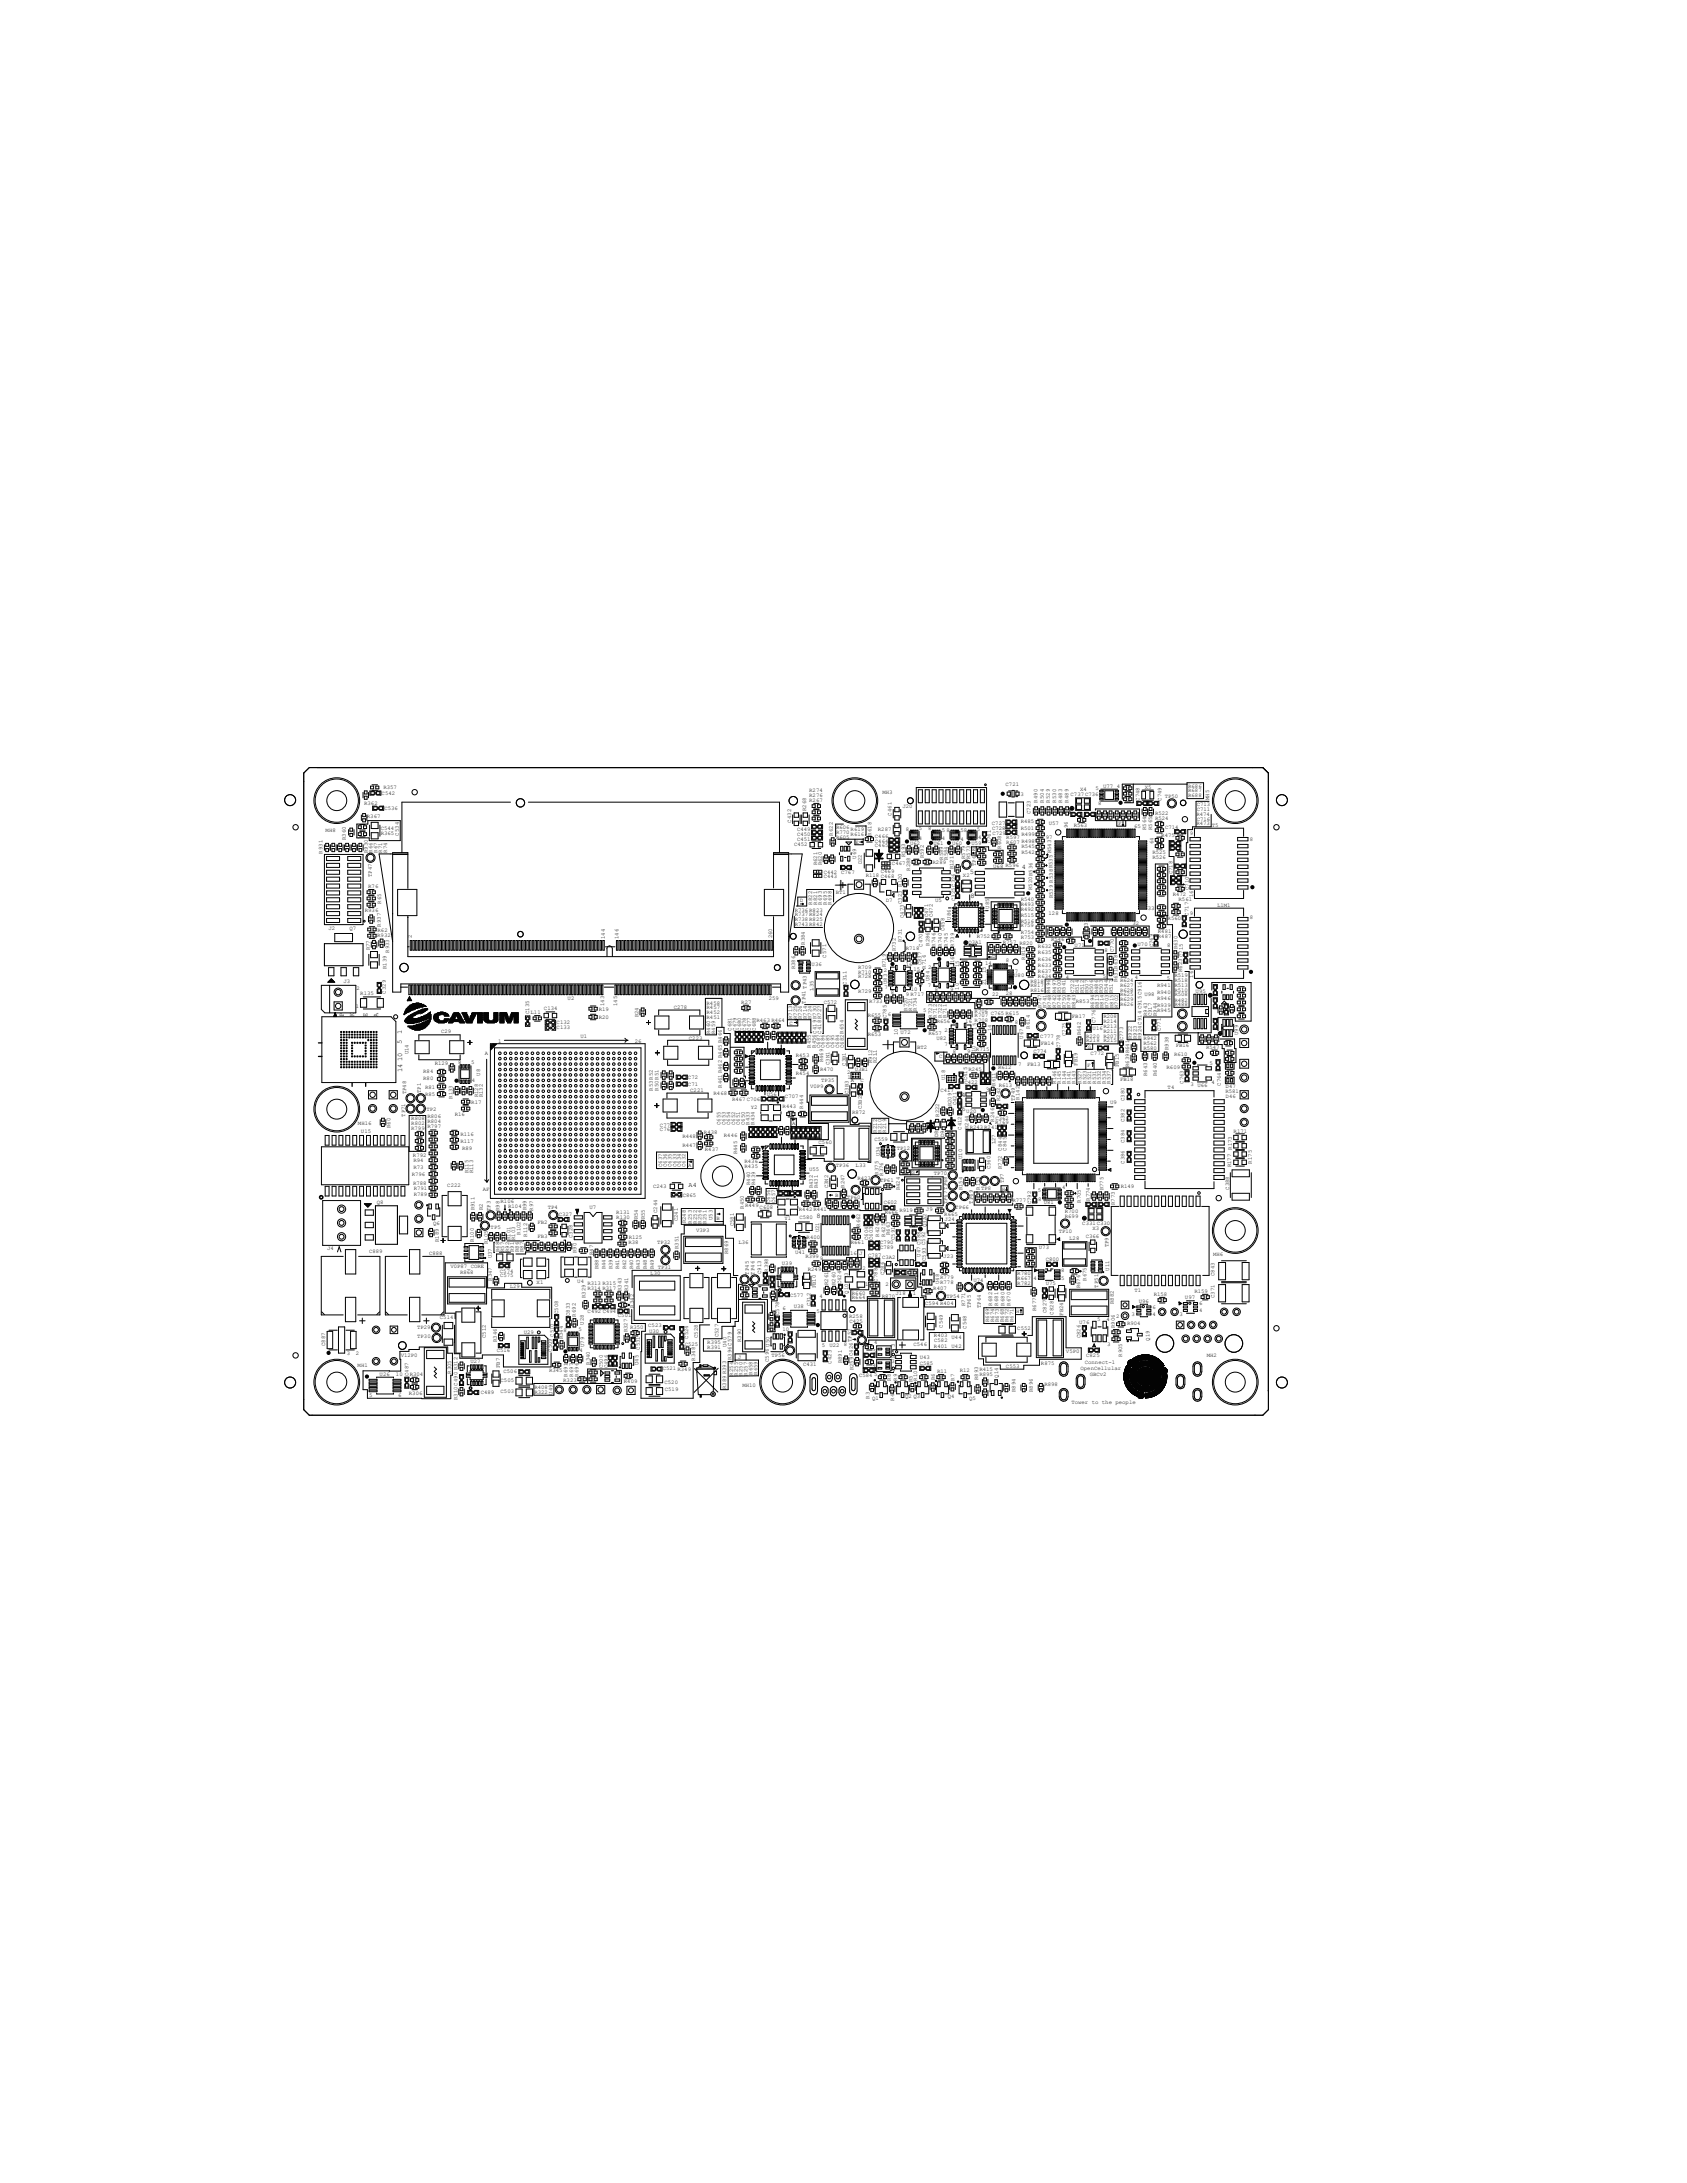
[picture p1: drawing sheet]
<svg xmlns="http://www.w3.org/2000/svg" width="216mm" height="279mm" viewBox="0 0 216 279" stroke-linecap="round" stroke-linejoin="round" font-family="sans-serif">
<defs><g id="words">
<text font-size="2.9" x="108.4" y="114.1" transform="rotate(-90 108.4 114.1)">+</text>
<text font-size="2.7" x="114.4" y="134.5" transform="rotate(-90 114.4 134.5)">+</text>
<g font-size=".9">
<text x="124.1" y="111.9">5</text>
<text x="130.8" y="111.2">4</text>
<text x="124.2" y="114.9">8</text>
<text x="44" y="130.2" transform="rotate(-90 44 130.2)">P</text>
<text x="45.3" y="130.2" transform="rotate(-90 45.3 130.2)">K</text>
<text x="47.1" y="130.2" transform="rotate(-90 47.1 130.2)">E</text>
<text x="48.4" y="130.2" transform="rotate(-90 48.4 130.2)">A</text>
<text x="51.4" y="133.7" transform="rotate(-90 51.4 133.7)">5</text>
<text x="51.4" y="132.3" transform="rotate(-90 51.4 132.3)">1</text>
<text x="51.5" y="135.8" transform="rotate(-90 51.5 135.8)">10</text>
<text x="51.5" y="137.2" transform="rotate(-90 51.5 137.2)">14</text>
<text x="123.1" y="142.2">6</text>
<text x="123.1" y="140.4">4</text>
<text x="126.1" y="139.8">3</text>
<text x="88.1" y="152">A4</text>
<text x="104.5" y="155.9">8</text>
</g>
<g font-size=".7">
<text x="48.8" y="101.8">C542</text>
<text x="49.1" y="101">R357</text>
<text x="103.6" y="101.4">R274</text>
<text x="112.9" y="101.6">MH3</text>
<text x="128.7" y="100.7">C721</text>
<text x="130.6" y="101.9">3</text>
<text x="137" y="101.9">C737C736</text>
<text x="138.2" y="101.2">X4</text>
<text x="140.2" y="101.2">5</text>
<text x="141.2" y="100.8">U77</text>
<text x="142.9" y="100.9">4</text>
<text x="146.5" y="101">X5</text>
<text x="152.1" y="100.8">R686</text>
<text x="152.1" y="101.4">R687</text>
<text x="41.7" y="106.5">MH8</text>
<text x="44.2" y="107.5" transform="rotate(-90 44.2 107.5)">R360</text>
<text x="46.6" y="103">R362</text>
<text x="47" y="104.7">R367</text>
<text x="48.7" y="106.9">R365</text>
<text x="48.7" y="106.2">C544</text>
<text x="49.2" y="103.7">C536</text>
<text x="51" y="107" transform="rotate(-90 51 107)">C534</text>
<text x="101.3" y="105.3" transform="rotate(-90 101.3 105.3)">C432</text>
<text x="102" y="107.6">C451</text>
<text x="102" y="107">C450</text>
<text x="102" y="106.4">C449</text>
<text x="103.2" y="103.8" transform="rotate(-90 103.2 103.8)">R268</text>
<text x="103.6" y="102.6">R267</text>
<text x="103.6" y="102">R276</text>
<text x="106.6" y="107" transform="rotate(-90 106.6 107)">R622</text>
<text x="107" y="107.3">R605</text>
<text x="107" y="106.7">R770</text>
<text x="107" y="106.1">R606</text>
<text x="108.9" y="107.1">R616</text>
<text x="108.9" y="106.4">R619</text>
<text x="111.5" y="107" transform="rotate(-90 111.5 107)">R618</text>
<text x="112" y="107.9">C464</text>
<text x="112" y="107.2">C466</text>
<text x="112.4" y="106.3">R287</text>
<text x="114.1" y="104.4" transform="rotate(-90 114.1 104.4)">C461</text>
<text x="115.5" y="103.4">J20</text>
<text x="115.9" y="106.4">8</text>
<text x="117.6" y="107.5">4</text>
<text x="117.6" y="106.3">5</text>
<text x="118.8" y="106.3">8</text>
<text x="120.5" y="107.5">4</text>
<text x="120.5" y="106.4">5</text>
<text x="121.1" y="106.4">8</text>
<text x="122.9" y="107.6">4</text>
<text x="122.9" y="106.4">58</text>
<text x="125" y="106.4">5</text>
<text x="125.2" y="107.4">4</text>
<text x="126.8" y="107.9" transform="rotate(-90 126.8 107.9)">C761</text>
<text x="126.9" y="105.6">C727</text>
<text x="127" y="106.2">C728</text>
<text x="127" y="106.8">C729</text>
<text x="128.8" y="107.4">R597</text>
<text x="130.6" y="106.2">R501</text>
<text x="130.6" y="105.4">R485</text>
<text x="130.7" y="107.1">R499</text>
<text x="130.7" y="107.9">R498</text>
<text x="131.9" y="104.2" transform="rotate(-90 131.9 104.2)">C723</text>
<text x="132.8" y="102.7" transform="rotate(-90 132.8 102.7)">R490</text>
<text x="133.6" y="102.7" transform="rotate(-90 133.6 102.7)">R504</text>
<text x="133.9" y="107.4">97</text>
<text x="134.2" y="105.6">U57</text>
<text x="134.4" y="102.7" transform="rotate(-90 134.4 102.7)">R529</text>
<text x="135.2" y="102.7" transform="rotate(-90 135.2 102.7)">R530</text>
<text x="136" y="102.7" transform="rotate(-90 136 102.7)">R483</text>
<text x="136.7" y="106" transform="rotate(-90 136.7 106)">96</text>
<text x="136.7" y="102.7" transform="rotate(-90 136.7 102.7)">R489</text>
<text x="137.4" y="105.8">R563</text>
<text x="140.5" y="103.1">8</text>
<text x="143.1" y="105.7">F</text>
<text x="145.1" y="105.9">65</text>
<text x="145.8" y="102.5" transform="rotate(-90 145.8 102.5)">C748</text>
<text x="146.7" y="106.3" transform="rotate(-90 146.7 106.3)">R564</text>
<text x="147.4" y="106.3" transform="rotate(-90 147.4 106.3)">R565</text>
<text x="147.8" y="104.3">R522</text>
<text x="147.8" y="104.9">R524</text>
<text x="148.6" y="107.1">R475</text>
<text x="148.7" y="102.5" transform="rotate(-90 148.7 102.5)">C749</text>
<text x="149.1" y="102.1">TP50</text>
<text x="149.1" y="106.1">C714</text>
<text x="152.1" y="102">R688</text>
<text x="152.3" y="106.9">9</text>
<text x="153.1" y="105.7">R473 T5</text>
<text x="153.1" y="104.4">R474</text>
<text x="153.2" y="103.8">C711</text>
<text x="153.2" y="105">C716</text>
<text x="153.2" y="103.2">C713</text>
<text x="154.7" y="102.4" transform="rotate(-90 154.7 102.4)">MH5</text>
<text x="159.9" y="107.6">8</text>
<text x="41.3" y="109.3" transform="rotate(-90 41.3 109.3)">R931</text>
<text x="47.1" y="109.2" transform="rotate(-90 47.1 109.2)">R930</text>
<text x="47.1" y="113.7">R76</text>
<text x="47.6" y="112.2" transform="rotate(-90 47.6 112.2)">TP47</text>
<text x="47.7" y="109.1" transform="rotate(-90 47.7 109.1)">R66</text>
<text x="48.3" y="109.1" transform="rotate(-90 48.3 109.1)">R67</text>
<text x="48.9" y="109.1" transform="rotate(-90 48.9 109.1)">R71</text>
<text x="49.5" y="109.1" transform="rotate(-90 49.5 109.1)">R74</text>
<text x="101.6" y="108.3">C452</text>
<text x="104.6" y="110.8" transform="rotate(-90 104.6 110.8)">R621</text>
<text x="105.2" y="110.8" transform="rotate(-90 105.2 110.8)">R620</text>
<text x="105.4" y="111.8">C442 C767</text>
<text x="105.4" y="112.4">C443</text>
<text x="109.5" y="108">E</text>
<text x="109.6" y="109.9" transform="rotate(-90 109.6 109.9)">U69</text>
<text x="110.3" y="110.6" transform="rotate(-90 110.3 110.6)">D22</text>
<text x="110.8" y="112.3">R118 C468</text>
<text x="112" y="108.5">C465</text>
<text x="112.7" y="111.8">C469</text>
<text x="114.2" y="110.7">C467</text>
<text x="115.9" y="109.7" transform="rotate(-90 115.9 109.7)">R593</text>
<text x="116.5" y="111.5" transform="rotate(-90 116.5 111.5)">R288</text>
<text x="116.5" y="108.1">U62</text>
<text x="118.2" y="109.9" transform="rotate(-90 118.2 109.9)">R592</text>
<text x="119.3" y="110.6">R289</text>
<text x="119.5" y="108.1">U61</text>
<text x="120.7" y="110" transform="rotate(-90 120.7 110)">R589</text>
<text x="121.3" y="110" transform="rotate(-90 121.3 110)">R584</text>
<text x="121.8" y="108.1">U60</text>
<text x="122" y="111.3" transform="rotate(-90 122 111.3)">R121</text>
<text x="123.2" y="112.3">X2</text>
<text x="123.5" y="110" transform="rotate(-90 123.5 110)">R579</text>
<text x="124.1" y="110" transform="rotate(-90 124.1 110)">R573</text>
<text x="124.3" y="108.2">U59</text>
<text x="124.4" y="108.9">E</text>
<text x="124.9" y="110.9" transform="rotate(-90 124.9 110.9)">TP6</text>
<text x="127.1" y="111.1">U68 R596</text>
<text x="128.1" y="108.6" transform="rotate(-90 128.1 108.6)">R608</text>
<text x="128.8" y="108">R607</text>
<text x="130.7" y="109.4">R542</text>
<text x="130.7" y="108.6">R545</text>
<text x="132.1" y="113.9" transform="rotate(-90 132.1 113.9)">R520R536</text>
<text x="134.5" y="109.2" transform="rotate(-90 134.5 109.2)">R543</text>
<text x="147.5" y="109.9">R526</text>
<text x="147.5" y="109.3">R525</text>
<text x="147.6" y="108" transform="rotate(-90 147.6 108)">64</text>
<text x="150.1" y="111.9" transform="rotate(-90 150.1 111.9)">C718</text>
<text x="152.1" y="113.9" transform="rotate(-90 152.1 113.9)">C710</text>
<text x="42" y="119">J2</text>
<text x="44.7" y="119">Q7</text>
<text x="46.7" y="116.7">R936</text>
<text x="48.3" y="119.9">R932</text>
<text x="48.3" y="119.2">R62</text>
<text x="48.7" y="118.6" transform="rotate(-90 48.7 118.6)">R937</text>
<text x="48.8" y="115.7" transform="rotate(-90 48.8 115.7)">R65</text>
<text x="101.7" y="118.5">R743R842</text>
<text x="101.7" y="116.7">R736R823</text>
<text x="101.7" y="117.3">R737R824</text>
<text x="101.7" y="117.9">R738R825</text>
<text x="102.4" y="115.4">D</text>
<text x="103.9" y="115.8" transform="rotate(-90 103.9 115.8)">R822</text>
<text x="104.6" y="115.8" transform="rotate(-90 104.6 115.8)">R821</text>
<text x="105.2" y="115.8" transform="rotate(-90 105.2 115.8)">R693</text>
<text x="105.8" y="115.8" transform="rotate(-90 105.8 115.8)">R695</text>
<text x="106.4" y="115.8" transform="rotate(-90 106.4 115.8)">R698</text>
<text x="107" y="114.4">BT1</text>
<text x="113.4" y="115.4">D7</text>
<text x="115.4" y="115.7" transform="rotate(-90 115.4 115.7)">C323 R120</text>
<text x="115.7" y="117.5" transform="rotate(-90 115.7 117.5)">C473</text>
<text x="118.8" y="117.4" transform="rotate(-90 118.8 117.4)">C471</text>
<text x="119.4" y="117.4" transform="rotate(-90 119.4 117.4)">C472</text>
<text x="119.7" y="115.5">U5</text>
<text x="120.9" y="119.2" transform="rotate(-90 120.9 119.2)">C458</text>
<text x="121.7" y="117.7" transform="rotate(-90 121.7 117.7)">U86</text>
<text x="122.2" y="115.3" transform="rotate(-90 122.2 115.3)">C325C326</text>
<text x="126.6" y="116.3" transform="rotate(-90 126.6 116.3)">U85</text>
<text x="130.6" y="118.7">R759</text>
<text x="130.6" y="119.6">R754</text>
<text x="130.6" y="118.1">R516</text>
<text x="130.6" y="117.4">R515</text>
<text x="130.6" y="116.6">R492</text>
<text x="130.6" y="116">R493</text>
<text x="130.6" y="115.3">R540</text>
<text x="134.2" y="117.1">128</text>
<text x="134.7" y="115" transform="rotate(-90 134.7 115)">R539 R538R535</text>
<text x="139.2" y="118.5" transform="rotate(-90 139.2 118.5)">3</text>
<text x="144.9" y="118.4">32</text>
<text x="146.9" y="116.5">33</text>
<text x="148.2" y="119.4">R481</text>
<text x="149.4" y="117.8">R560</text>
<text x="150.1" y="114.6">R472</text>
<text x="150.8" y="115.4">R561</text>
<text x="152.1" y="117.2" transform="rotate(-90 152.1 117.2)">C717</text>
<text x="152.3" y="117.1">9</text>
<text x="152.7" y="114.8" transform="rotate(-90 152.7 114.8)">16</text>
<text x="155.8" y="116.1">L1M1</text>
<text x="159.9" y="117.6">8</text>
<text x="44" y="125.8">J3</text>
<text x="47.3" y="121.6" transform="rotate(-90 47.3 121.6)">R77</text>
<text x="49.5" y="124" transform="rotate(-90 49.5 124)">R139</text>
<text x="49.8" y="122" transform="rotate(-90 49.8 122)">R933</text>
<text x="52.7" y="120.1" transform="rotate(-90 52.7 120.1)">2</text>
<text x="77.4" y="120.2" transform="rotate(-90 77.4 120.2)">144</text>
<text x="79.2" y="120.2" transform="rotate(-90 79.2 120.2)">146</text>
<text x="98.8" y="120.1" transform="rotate(-90 98.8 120.1)">260</text>
<text x="101.7" y="124.1" transform="rotate(-90 101.7 124.1)">R386</text>
<text x="103" y="120.9" transform="rotate(-90 103 120.9)">R384</text>
<text x="103.9" y="123.6">U36</text>
<text x="105.7" y="122.6" transform="rotate(-90 105.7 122.6)">C571</text>
<text x="109.8" y="125.2">R728</text>
<text x="109.8" y="124.6">R710</text>
<text x="109.8" y="124">R709</text>
<text x="113.1" y="124.4">2</text>
<text x="113.4" y="123.8" transform="rotate(-90 113.4 123.8)">R719</text>
<text x="113.6" y="126" transform="rotate(-90 113.6 126)">U83</text>
<text x="114.6" y="121.8" transform="rotate(-90 114.6 121.8)">R732</text>
<text x="115.4" y="120.6" transform="rotate(-90 115.4 120.6)">R731</text>
<text x="115.9" y="121.6">R718</text>
<text x="115.9" y="123.6">16</text>
<text x="116.9" y="124.3">15</text>
<text x="117.9" y="123.6" transform="rotate(-90 117.9 123.6)">C837</text>
<text x="118.1" y="121.2" transform="rotate(-90 118.1 121.2)">C470</text>
<text x="118.5" y="124" transform="rotate(-90 118.5 124)">R716</text>
<text x="118.8" y="124.1">2</text>
<text x="118.9" y="121.1" transform="rotate(-90 118.9 121.1)">R286</text>
<text x="119" y="125.6" transform="rotate(-90 119 125.6)">U84</text>
<text x="119.7" y="121.2" transform="rotate(-90 119.7 121.2)">R746</text>
<text x="120.5" y="121.2" transform="rotate(-90 120.5 121.2)">R740</text>
<text x="121.3" y="121.2" transform="rotate(-90 121.3 121.2)">R745</text>
<text x="122.1" y="121.2" transform="rotate(-90 122.1 121.2)">R739</text>
<text x="122.1" y="123.3" transform="rotate(-90 122.1 123.3)">16</text>
<text x="122.7" y="123.8" transform="rotate(-90 122.7 123.8)">15</text>
<text x="123.9" y="120.8">Q3A1</text>
<text x="125" y="120.1">R752</text>
<text x="126.1" y="123.6">14</text>
<text x="126.2" y="124.5" transform="rotate(-90 126.2 124.5)">15</text>
<text x="127" y="122.7">D</text>
<text x="128.3" y="120.8">R757 R820</text>
<text x="128.7" y="123.1">8</text>
<text x="129.8" y="125.1">U80</text>
<text x="129.9" y="124.5">7</text>
<text x="130.6" y="120.2">R753</text>
<text x="131.2" y="122.8" transform="rotate(-90 131.2 122.8)">R819</text>
<text x="131.9" y="125.8">R818</text>
<text x="132.8" y="124.5">R637</text>
<text x="132.8" y="125.1">R634</text>
<text x="132.8" y="123.7">R633</text>
<text x="132.8" y="122.9">R636</text>
<text x="132.8" y="122.1">R635</text>
<text x="132.8" y="121.3">R632</text>
<text x="134.5" y="120.5">R546</text>
<text x="136.4" y="125.3">4</text>
<text x="137.5" y="121.2">U71</text>
<text x="141.2" y="125.2">5</text>
<text x="141.3" y="121.9">8</text>
<text x="142.6" y="121.9" transform="rotate(-90 142.6 121.9)">C770</text>
<text x="143" y="125.7" transform="rotate(-90 143 125.7)">R631R638</text>
<text x="143.3" y="125.7">R624</text>
<text x="145.2" y="125.3">4</text>
<text x="145.6" y="121.1">U70</text>
<text x="147.6" y="121.3" transform="rotate(-90 147.6 121.3)">C769</text>
<text x="148.2" y="120">R487</text>
<text x="149.3" y="125.4">5</text>
<text x="149.4" y="121.3">8</text>
<text x="150.3" y="125.7">R518</text>
<text x="150.3" y="125.1">R519</text>
<text x="150.7" y="121.5" transform="rotate(-90 150.7 121.5)">R630</text>
<text x="151.3" y="124.4" transform="rotate(-90 151.3 124.4)">R623 C715</text>
<text x="152.7" y="125.1" transform="rotate(-90 152.7 125.1)">16</text>
<text x="45.6" y="129">1</text>
<text x="45.6" y="126.7">2</text>
<text x="46.1" y="127.4">R135</text>
<text x="49.4" y="127.2" transform="rotate(-90 49.4 127.2)">C329</text>
<text x="67.7" y="129.8" transform="rotate(-90 67.7 129.8)">C135</text>
<text x="67.9" y="129.8">L11</text>
<text x="69.6" y="129.3">C134</text>
<text x="71.2" y="131.8">C133</text>
<text x="71.2" y="131">C132</text>
<text x="72.6" y="128">U2</text>
<text x="76.6" y="130.4">R20</text>
<text x="76.6" y="129.4">R19</text>
<text x="77.3" y="128.8" transform="rotate(-90 77.3 128.8)">143</text>
<text x="79" y="128.8" transform="rotate(-90 79 128.8)">145</text>
<text x="81.7" y="130.2" transform="rotate(-90 81.7 130.2)">R24</text>
<text x="86.2" y="129.1">C278</text>
<text x="90.4" y="130.4">R451</text>
<text x="90.4" y="129.8">R452</text>
<text x="90.4" y="129.2">R457</text>
<text x="90.4" y="128.6">R458</text>
<text x="93.6" y="131.9" transform="rotate(-90 93.6 131.9)">C681</text>
<text x="94.2" y="131.9" transform="rotate(-90 94.2 131.9)">C679</text>
<text x="94.9" y="131.9" transform="rotate(-90 94.9 131.9)">C680</text>
<text x="94.9" y="128.5">R27</text>
<text x="95.5" y="131.9" transform="rotate(-90 95.5 131.9)">C678</text>
<text x="96.1" y="131.9" transform="rotate(-90 96.1 131.9)">C677</text>
<text x="96.7" y="131.9" transform="rotate(-90 96.7 131.9)">C688</text>
<text x="96.8" y="130.8">R463 R464</text>
<text x="98.4" y="128">259</text>
<text x="101" y="131.1">C</text>
<text x="101.4" y="130.4" transform="rotate(-90 101.4 130.4)">R713</text>
<text x="102" y="130.4" transform="rotate(-90 102 130.4)">R725</text>
<text x="102.6" y="130.4" transform="rotate(-90 102.6 130.4)">R726</text>
<text x="103.1" y="128.5" transform="rotate(-90 103.1 128.5)">TP41 TP43</text>
<text x="103.2" y="130.4" transform="rotate(-90 103.2 130.4)">R714</text>
<text x="103.9" y="130.4" transform="rotate(-90 103.9 130.4)">R724</text>
<text x="104.1" y="126.8" transform="rotate(-90 104.1 126.8)">L35</text>
<text x="105.4" y="128.5">C572</text>
<text x="108.4" y="126" transform="rotate(-90 108.4 126)">C3L1</text>
<text x="109.8" y="127.1">R729</text>
<text x="111.1" y="130.2">R655</text>
<text x="111.2" y="128.4">R733</text>
<text x="113.2" y="126.6">7</text>
<text x="113.5" y="130.3" transform="rotate(-90 113.5 130.3)">C785</text>
<text x="113.6" y="130">6</text>
<text x="114" y="127.3">8</text>
<text x="115.9" y="127.4">9 R717</text>
<text x="116.1" y="129.4" transform="rotate(-90 116.1 129.4)">R720</text>
<text x="116.6" y="126.8">10</text>
<text x="116.7" y="129.4" transform="rotate(-90 116.7 129.4)">R721</text>
<text x="117.3" y="129.4" transform="rotate(-90 117.3 129.4)">R734</text>
<text x="118.1" y="129.6">5</text>
<text x="118.7" y="126.3">7</text>
<text x="119.3" y="130.2" transform="rotate(-90 119.3 130.2)">R723</text>
<text x="119.6" y="126.8">8</text>
<text x="119.9" y="131">R656</text>
<text x="119.9" y="130.2" transform="rotate(-90 119.9 130.2)">R712</text>
<text x="120.5" y="130.2" transform="rotate(-90 120.5 130.2)">R722</text>
<text x="121.1" y="130.2" transform="rotate(-90 121.1 130.2)">R711</text>
<text x="121.6" y="126.8">9</text>
<text x="122.7" y="126.7" transform="rotate(-90 122.7 126.7)">10</text>
<text x="123.5" y="130.9">16 R708</text>
<text x="124.7" y="129.6">R706</text>
<text x="124.7" y="130.2">R707</text>
<text x="125" y="131.8" transform="rotate(-90 125 131.8)">15</text>
<text x="126.2" y="126.1" transform="rotate(-90 126.2 126.1)">21</text>
<text x="126.8" y="129.9">C765 R615</text>
<text x="127" y="127.4">22</text>
<text x="128.7" y="127.3">28</text>
<text x="129.9" y="131">8</text>
<text x="131.8" y="131.6" transform="rotate(-90 131.8 131.6)">R614</text>
<text x="131.9" y="127">R816</text>
<text x="131.9" y="126.4">R817</text>
<text x="133.3" y="129" transform="rotate(-90 133.3 129)">R747</text>
<text x="133.9" y="129" transform="rotate(-90 133.9 129)">R741</text>
<text x="134.4" y="127.1" transform="rotate(-90 134.4 127.1)">R496</text>
<text x="134.5" y="129" transform="rotate(-90 134.5 129)">R748</text>
<text x="135.1" y="127.1" transform="rotate(-90 135.1 127.1)">R497</text>
<text x="135.2" y="129" transform="rotate(-90 135.2 129)">R742</text>
<text x="135.8" y="127.1" transform="rotate(-90 135.8 127.1)">R500</text>
<text x="135.8" y="129" transform="rotate(-90 135.8 129)">R744</text>
<text x="136.4" y="127.1" transform="rotate(-90 136.4 127.1)">R541</text>
<text x="136.4" y="129" transform="rotate(-90 136.4 129)">R750</text>
<text x="137" y="129" transform="rotate(-90 137 129)">R749</text>
<text x="137.2" y="130.2">FB17</text>
<text x="137.5" y="127.1" transform="rotate(-90 137.5 127.1)">C722</text>
<text x="137.6" y="129" transform="rotate(-90 137.6 129)">R843</text>
<text x="137.7" y="128.3">R853</text>
<text x="138.1" y="127.1" transform="rotate(-90 138.1 127.1)">R514</text>
<text x="138.7" y="127.1" transform="rotate(-90 138.7 127.1)">R512</text>
<text x="139.3" y="127.1" transform="rotate(-90 139.3 127.1)">R507</text>
<text x="139.8" y="131.8">U16</text>
<text x="139.9" y="127.1" transform="rotate(-90 139.9 127.1)">R506</text>
<text x="140" y="129" transform="rotate(-90 140 129)">R694</text>
<text x="140.2" y="131" transform="rotate(-90 140.2 131)">C776</text>
<text x="140.5" y="127.1" transform="rotate(-90 140.5 127.1)">R486</text>
<text x="140.6" y="129" transform="rotate(-90 140.6 129)">R813</text>
<text x="141.2" y="127.1" transform="rotate(-90 141.2 127.1)">R503</text>
<text x="141.2" y="130.3">R208</text>
<text x="141.2" y="131.6">R213</text>
<text x="141.2" y="131">R214</text>
<text x="141.2" y="129" transform="rotate(-90 141.2 129)">R814</text>
<text x="141.8" y="127.1" transform="rotate(-90 141.8 127.1)">R544</text>
<text x="141.9" y="129" transform="rotate(-90 141.9 129)">R703</text>
<text x="142.4" y="127.1" transform="rotate(-90 142.4 127.1)">R517</text>
<text x="142.5" y="129" transform="rotate(-90 142.5 129)">R815</text>
<text x="143.1" y="129" transform="rotate(-90 143.1 129)">R702</text>
<text x="143.3" y="128.8">R626</text>
<text x="143.3" y="128.1">R629</text>
<text x="143.3" y="127.5">R625</text>
<text x="143.3" y="126.9">R628</text>
<text x="143.3" y="126.3">R627</text>
<text x="146.5" y="127.4">U98</text>
<text x="146.8" y="130.1" transform="rotate(-90 146.8 130.1)">R943</text>
<text x="147.4" y="130.1" transform="rotate(-90 147.4 130.1)">C917</text>
<text x="148" y="130.1" transform="rotate(-90 148 130.1)">R944</text>
<text x="148.1" y="129.6">R945</text>
<text x="148.1" y="128">R946</text>
<text x="148.1" y="128.8">R939</text>
<text x="148.1" y="126.3">R941</text>
<text x="148.1" y="127.3">R940</text>
<text x="150.3" y="128.8">R488</text>
<text x="150.3" y="128.2">R482</text>
<text x="150.3" y="127.5">R508</text>
<text x="150.3" y="126.3">R513</text>
<text x="150.3" y="126.9">R510</text>
<text x="153" y="127.1">U95</text>
<text x="52.3" y="135" transform="rotate(-90 52.3 135)">U14</text>
<text x="54.2" y="137.4">R84</text>
<text x="55.6" y="136.3">R129</text>
<text x="56.4" y="132.2">C29</text>
<text x="58.6" y="136.1">8</text>
<text x="60.3" y="136.2">5</text>
<text x="61.4" y="137.7" transform="rotate(-90 61.4 137.7)">U8</text>
<text x="62" y="135">A</text>
<text x="63.7" y="133.4">1</text>
<text x="74.3" y="132.8">U1</text>
<text x="81.2" y="133.5">26</text>
<text x="88.2" y="133.1">C223</text>
<text x="90.9" y="132.4" transform="rotate(-90 90.9 132.4)">R460</text>
<text x="91.5" y="132.4" transform="rotate(-90 91.5 132.4)">R459</text>
<text x="101.9" y="137.6">R454</text>
<text x="101.9" y="135.3">R453</text>
<text x="103.8" y="134.1" transform="rotate(-90 103.8 134.1)">R455</text>
<text x="104.4" y="134.1" transform="rotate(-90 104.4 134.1)">R456C419 R730</text>
<text x="104.9" y="137.1">R470</text>
<text x="105" y="134.1" transform="rotate(-90 105 134.1)">C687C418 R727</text>
<text x="105.4" y="136" transform="rotate(-90 105.4 136)">R469</text>
<text x="105.5" y="134.1" transform="rotate(-90 105.5 134.1)">C686</text>
<text x="106.2" y="136.3" transform="rotate(-90 106.2 136.3)">C3N1 C685</text>
<text x="106.8" y="134.1" transform="rotate(-90 106.8 134.1)">C695</text>
<text x="107.4" y="134.1" transform="rotate(-90 107.4 134.1)">C684</text>
<text x="108" y="134.1" transform="rotate(-90 108 134.1)">C682R654</text>
<text x="108.3" y="136.4" transform="rotate(-90 108.3 136.4)">C3B1</text>
<text x="108.4" y="137.4">2</text>
<text x="109.4" y="137.1">U3B1</text>
<text x="111.1" y="132.5">R653</text>
<text x="111.6" y="136.1" transform="rotate(-90 111.6 136.1)">R912</text>
<text x="112.2" y="136.1" transform="rotate(-90 112.2 136.1)">R2L1</text>
<text x="114.9" y="132.5" transform="rotate(-90 114.9 132.5)">10</text>
<text x="115.3" y="132.3">U72</text>
<text x="117.4" y="134.2">BT2</text>
<text x="118.8" y="132.5">R657</text>
<text x="119.8" y="133.2">U82</text>
<text x="120.2" y="135.5">C</text>
<text x="120.9" y="133.9">7</text>
<text x="120.9" y="132.1">2</text>
<text x="121.9" y="134.7">8</text>
<text x="123.8" y="134.7">9</text>
<text x="123.9" y="137">R245</text>
<text x="124.9" y="134.7" transform="rotate(-90 124.9 134.7)">10</text>
<text x="124.9" y="134.6">R715</text>
<text x="126.9" y="132" transform="rotate(-90 126.9 132)">14</text>
<text x="127.7" y="136.9">R612</text>
<text x="130.3" y="136.4">7</text>
<text x="130.9" y="132.9" transform="rotate(-90 130.9 132.9)">U67</text>
<text x="131.4" y="136.4">FB13</text>
<text x="132.2" y="134.8">C774</text>
<text x="133.1" y="132.8">C777</text>
<text x="133.2" y="133.8">FB14</text>
<text x="135.7" y="134.1" transform="rotate(-90 135.7 134.1)">C778</text>
<text x="136.4" y="132.6" transform="rotate(-90 136.4 132.6)">C775</text>
<text x="137.9" y="136.4" transform="rotate(-90 137.9 136.4)">FB19</text>
<text x="138.3" y="132.5" transform="rotate(-90 138.3 132.5)">R642</text>
<text x="139" y="133.4">R218 R215</text>
<text x="139" y="132.8">R220 R207</text>
<text x="139.1" y="136.5">F</text>
<text x="139.2" y="134.2">G</text>
<text x="139.6" y="135">C772</text>
<text x="141.2" y="132.2">R211</text>
<text x="143.2" y="136.6" transform="rotate(-90 143.2 136.6)">FB15</text>
<text x="143.7" y="133.2" transform="rotate(-90 143.7 133.2)">C773</text>
<text x="144.5" y="136.6" transform="rotate(-90 144.5 136.6)">R639R641</text>
<text x="144.9" y="133" transform="rotate(-90 144.9 133)">R922</text>
<text x="145.5" y="133" transform="rotate(-90 145.5 133)">R923</text>
<text x="146.1" y="133" transform="rotate(-90 146.1 133)">R924C914 C915C916</text>
<text x="146.3" y="134.4">R580</text>
<text x="146.3" y="133.8">R562</text>
<text x="146.3" y="133.1">R942</text>
<text x="146.8" y="137.7" transform="rotate(-90 146.8 137.7)">R643</text>
<text x="148" y="137.7" transform="rotate(-90 148 137.7)">R640</text>
<text x="148.6" y="132" transform="rotate(-90 148.6 132)">C771</text>
<text x="149.3" y="136.8">R609</text>
<text x="149.6" y="134.4" transform="rotate(-90 149.6 134.4)">R938</text>
<text x="150.3" y="135.1">R610</text>
<text x="150.5" y="134">FB16</text>
<text x="154.4" y="134.3">R547</text>
<text x="154.8" y="136.3">5</text>
<text x="158.4" y="132.5" transform="rotate(-90 158.4 132.5)">U99</text>
<text x="51.8" y="142.9" transform="rotate(-90 51.8 142.9)">TP71</text>
<text x="52" y="140.1" transform="rotate(-90 52 140.1)">TP48</text>
<text x="52.6" y="143.4">R808</text>
<text x="53.9" y="139.9" transform="rotate(-90 53.9 139.9)">TP1</text>
<text x="54.2" y="138.3">R80</text>
<text x="54.4" y="140.3">R85</text>
<text x="54.4" y="139.3">R81</text>
<text x="54.6" y="142.2">TP2</text>
<text x="54.7" y="143.1">R806</text>
<text x="54.7" y="143.7">R804</text>
<text x="57.9" y="140.6" transform="rotate(-90 57.9 140.6)">R133</text>
<text x="58.2" y="142.8">R16</text>
<text x="60.3" y="141.3">R17</text>
<text x="60.4" y="138.5">4</text>
<text x="61.2" y="140.5" transform="rotate(-90 61.2 140.5)">R128</text>
<text x="61.8" y="140.5" transform="rotate(-90 61.8 140.5)">R132</text>
<text x="83.5" y="139.6" transform="rotate(-90 83.5 139.6)">R53R52</text>
<text x="84.3" y="139.6" transform="rotate(-90 84.3 139.6)">R50R51</text>
<text x="88" y="138.1">C72</text>
<text x="88" y="139">C71</text>
<text x="88.3" y="139.8">C221</text>
<text x="91.3" y="140.1">R468</text>
<text x="92.2" y="144" transform="rotate(-90 92.2 144)">C655</text>
<text x="92.4" y="139.2" transform="rotate(-90 92.4 139.2)">R461R462 R465 R466</text>
<text x="92.8" y="144" transform="rotate(-90 92.8 144)">C653</text>
<text x="93.5" y="144" transform="rotate(-90 93.5 144)">C654</text>
<text x="93.7" y="140.9">R467 C706</text>
<text x="94.1" y="144" transform="rotate(-90 94.1 144)">C652</text>
<text x="94.7" y="144" transform="rotate(-90 94.7 144)">C651</text>
<text x="95.3" y="144" transform="rotate(-90 95.3 144)">C650</text>
<text x="95.9" y="144" transform="rotate(-90 95.9 144)">R433</text>
<text x="96.1" y="141.9">Y2</text>
<text x="96.5" y="144" transform="rotate(-90 96.5 144)">R434</text>
<text x="98.1" y="140.3">U56</text>
<text x="100.2" y="141.8">R443</text>
<text x="100.5" y="140.5">C707</text>
<text x="102.8" y="141.9" transform="rotate(-90 102.8 141.9)">R444</text>
<text x="103.7" y="139.3">V0P9</text>
<text x="105.1" y="138.5">TP35</text>
<text x="108.4" y="138.1">1</text>
<text x="108.6" y="140" transform="rotate(-90 108.6 140)">C3B3</text>
<text x="108.9" y="138.5">A</text>
<text x="109" y="142.6">R872</text>
<text x="110.1" y="138.5">C</text>
<text x="110.3" y="142" transform="rotate(-90 110.3 142)">C3B2</text>
<text x="120.2" y="142.9" transform="rotate(-90 120.2 142.9)">R222</text>
<text x="120.4" y="139.8">C417</text>
<text x="120.9" y="138.3" transform="rotate(-90 120.9 138.3)">U18</text>
<text x="121.8" y="141.6" transform="rotate(-90 121.8 141.6)">R209</text>
<text x="122.4" y="141.5" transform="rotate(-90 122.4 141.5)">C421</text>
<text x="123.4" y="138.8">C422</text>
<text x="123.7" y="142.4">U20</text>
<text x="123.8" y="138.3" transform="rotate(-90 123.8 138.3)">C415</text>
<text x="127.2" y="143.6" transform="rotate(-90 127.2 143.6)">R246</text>
<text x="127.4" y="143.9">R769</text>
<text x="127.4" y="139" transform="rotate(-90 127.4 139)">R611</text>
<text x="127.4" y="143.3">C362</text>
<text x="127.8" y="139.1">R613</text>
<text x="128" y="140.9" transform="rotate(-90 128 140.9)">R242</text>
<text x="129.9" y="140.9" transform="rotate(-90 129.9 140.9)">TP49</text>
<text x="130.5" y="140.7" transform="rotate(-90 130.5 140.7)">R142</text>
<text x="135.2" y="138.7" transform="rotate(-90 135.2 138.7)">R146</text>
<text x="135.8" y="138.7" transform="rotate(-90 135.8 138.7)">R145</text>
<text x="136.4" y="138.7" transform="rotate(-90 136.4 138.7)">R144</text>
<text x="137" y="138.7" transform="rotate(-90 137 138.7)">R141</text>
<text x="137.6" y="138.7" transform="rotate(-90 137.6 138.7)">R143</text>
<text x="138.4" y="138.7" transform="rotate(-90 138.4 138.7)">R527</text>
<text x="139" y="138.7" transform="rotate(-90 139 138.7)">R523</text>
<text x="139.7" y="138.7" transform="rotate(-90 139.7 138.7)">R521</text>
<text x="140.3" y="138.7" transform="rotate(-90 140.3 138.7)">R531</text>
<text x="140.9" y="138.7" transform="rotate(-90 140.9 138.7)">R532</text>
<text x="141.5" y="138.7" transform="rotate(-90 141.5 138.7)">R534</text>
<text x="142.1" y="141.3">U9</text>
<text x="142.1" y="138.7" transform="rotate(-90 142.1 138.7)">R537</text>
<text x="143.3" y="138.4">FB18</text>
<text x="143.9" y="143.7" transform="rotate(-90 143.9 143.7)">C382</text>
<text x="143.9" y="140.9" transform="rotate(-90 143.9 140.9)">C380</text>
<text x="149.4" y="139.3">T4</text>
<text x="151.5" y="138.7" transform="rotate(-90 151.5 138.7)">C763</text>
<text x="152.4" y="139">3 U66</text>
<text x="155" y="138.8">4</text>
<text x="156.2" y="139" transform="rotate(-90 156.2 139)">C764</text>
<text x="156.8" y="139.9">R581</text>
<text x="156.9" y="140.5">D46</text>
<text x="156.9" y="139.2">D47</text>
<text x="45.8" y="144">MH16</text>
<text x="46.2" y="145">U15</text>
<text x="50" y="144.4" transform="rotate(-90 50 144.4)">R60</text>
<text x="52.6" y="144.6">R799</text>
<text x="52.6" y="144">R802</text>
<text x="52.9" y="148.1">R792</text>
<text x="52.9" y="148.7">R94</text>
<text x="52.9" y="149.6">R73</text>
<text x="54.7" y="144.4">R797</text>
<text x="58.9" y="146.3">R117</text>
<text x="58.9" y="145.4">R116</text>
<text x="59.1" y="147.1">R89</text>
<text x="84.5" y="144.2">C77</text>
<text x="84.5" y="144.8">C76</text>
<text x="84.7" y="149.4" transform="rotate(-90 84.7 149.4)">C637</text>
<text x="85.3" y="149.4" transform="rotate(-90 85.3 149.4)">C636</text>
<text x="86" y="149.4" transform="rotate(-90 86 149.4)">C635</text>
<text x="86.6" y="149.4" transform="rotate(-90 86.6 149.4)">C633</text>
<text x="87.1" y="149.4" transform="rotate(-90 87.1 149.4)">C634</text>
<text x="87.3" y="146.8">R447</text>
<text x="87.3" y="145.6">R448</text>
<text x="87.7" y="149.4" transform="rotate(-90 87.7 149.4)">C632</text>
<text x="88.1" y="149.4">A</text>
<text x="90.1" y="145.1">R438</text>
<text x="90.2" y="147.3">R437</text>
<text x="92.6" y="145.5">R446</text>
<text x="94.3" y="147.8" transform="rotate(-90 94.3 147.8)">R445</text>
<text x="95.3" y="149.5">R435</text>
<text x="95.3" y="148.9">R436</text>
<text x="101.4" y="144">A</text>
<text x="103.5" y="149.9">U55</text>
<text x="104.8" y="146.4">C560</text>
<text x="107" y="149.3">TP36</text>
<text x="109.5" y="149.4">L33</text>
<text x="111.9" y="146">C559</text>
<text x="112.2" y="145" transform="rotate(-90 112.2 145)">R212</text>
<text x="112.6" y="148" transform="rotate(-90 112.6 148)">U34</text>
<text x="112.8" y="145" transform="rotate(-90 112.8 145)">R210</text>
<text x="113.4" y="145" transform="rotate(-90 113.4 145)">R219</text>
<text x="114.8" y="147.2">TP12</text>
<text x="120" y="145.6" transform="rotate(-90 120 145.6)">D8</text>
<text x="120.8" y="145.6" transform="rotate(-90 120.8 145.6)">D9</text>
<text x="123" y="144.6" transform="rotate(-90 123 144.6)">C412</text>
<text x="123.2" y="148.3" transform="rotate(-90 123.2 148.3)">U10</text>
<text x="124" y="144.5" transform="rotate(-90 124 144.5)">R244</text>
<text x="124.1" y="144.5">R243R241</text>
<text x="126.8" y="149.7" transform="rotate(-90 126.8 149.7)">C360</text>
<text x="127.4" y="146.5" transform="rotate(-90 127.4 146.5)">L27</text>
<text x="128.2" y="149.6" transform="rotate(-90 128.2 149.6)">R772</text>
<text x="128.2" y="147.3" transform="rotate(-90 128.2 147.3)">C844</text>
<text x="128.8" y="147.3" transform="rotate(-90 128.8 147.3)">C845</text>
<text x="143.9" y="149" transform="rotate(-90 143.9 149)">C386</text>
<text x="143.9" y="146.3" transform="rotate(-90 143.9 146.3)">C384</text>
<text x="157.5" y="149.4" transform="rotate(-90 157.5 149.4)">R177 R173</text>
<text x="157.9" y="145">R171</text>
<text x="160.2" y="148.9" transform="rotate(-90 160.2 148.9)">R175</text>
<text x="48.2" y="154.1">Q8</text>
<text x="52.7" y="150.5">R796</text>
<text x="52.9" y="151.6">R788</text>
<text x="52.9" y="152.3">R791</text>
<text x="52.9" y="153.1">R789</text>
<text x="57.2" y="151.9">C222</text>
<text x="59.9" y="150.2" transform="rotate(-90 59.9 150.2)">R115</text>
<text x="60.6" y="150.2" transform="rotate(-90 60.6 150.2)">R113</text>
<text x="60.7" y="154.9" transform="rotate(-90 60.7 154.9)">R911</text>
<text x="61.8" y="154.9" transform="rotate(-90 61.8 154.9)">R2</text>
<text x="61.8" y="152.5">AF</text>
<text x="62.8" y="155" transform="rotate(-90 62.8 155)">TP3</text>
<text x="63.9" y="155" transform="rotate(-90 63.9 155)">R98</text>
<text x="64.1" y="154">R106</text>
<text x="65" y="154.6">R104</text>
<text x="67.4" y="154.9" transform="rotate(-90 67.4 154.9)">R99</text>
<text x="68.2" y="154.9" transform="rotate(-90 68.2 154.9)">R97</text>
<text x="70.1" y="154.8">TP4</text>
<text x="71.5" y="155.6">C327</text>
<text x="75.4" y="154.7">U7</text>
<text x="78.9" y="156">R130</text>
<text x="78.9" y="155.4">R131</text>
<text x="83.6" y="152.1">C243</text>
<text x="84.1" y="155.3" transform="rotate(-90 84.1 155.3)">C244</text>
<text x="87.4" y="153.2">C865</text>
<text x="95.2" y="154.7" transform="rotate(-90 95.2 154.7)">R450</text>
<text x="95.4" y="154.5">R449</text>
<text x="96" y="151.7" transform="rotate(-90 96 151.7)">R440</text>
<text x="96.6" y="151.7" transform="rotate(-90 96.6 151.7)">R439</text>
<text x="97.2" y="154.8">C608</text>
<text x="98.6" y="154" transform="rotate(-90 98.6 154)">C656</text>
<text x="99.2" y="154" transform="rotate(-90 99.2 154)">C657</text>
<text x="102.2" y="155">R442R441</text>
<text x="104" y="152.1" transform="rotate(-90 104 152.1)">R432</text>
<text x="104.7" y="152.1" transform="rotate(-90 104.7 152.1)">R431</text>
<text x="106" y="152.1" transform="rotate(-90 106 152.1)">C3N2</text>
<text x="106.9" y="153.1">B</text>
<text x="108.1" y="152" transform="rotate(-90 108.1 152)">R247</text>
<text x="108.4" y="153.4">TP60</text>
<text x="109.7" y="151">R423</text>
<text x="112.4" y="150.3" transform="rotate(-90 112.4 150.3)">R375</text>
<text x="112.6" y="151.2">TP61</text>
<text x="113" y="150.5" transform="rotate(-90 113 150.5)">R376</text>
<text x="113.1" y="154.1">C602</text>
<text x="113.2" y="155.4">R666</text>
<text x="115.1" y="155.1">R919</text>
<text x="115.1" y="152.4" transform="rotate(-90 115.1 152.4)">R424</text>
<text x="116.6" y="150.3">G</text>
<text x="118.5" y="154.9">J9</text>
<text x="119.5" y="150.4">TP70</text>
<text x="120.9" y="155.6">R665</text>
<text x="121.2" y="154.1" transform="rotate(-90 121.2 154.1)">TP67TP68</text>
<text x="122.3" y="154.8">TP66</text>
<text x="123.2" y="152.4" transform="rotate(-90 123.2 152.4)">R154</text>
<text x="124.5" y="154" transform="rotate(-90 124.5 154)">TP69</text>
<text x="125.4" y="152.3" transform="rotate(-90 125.4 152.3)">R153</text>
<text x="125.6" y="152.3">TP8</text>
<text x="128.2" y="152.4">H</text>
<text x="128.5" y="151.4" transform="rotate(-90 128.5 151.4)">TP7</text>
<text x="129.6" y="153.9">R777</text>
<text x="132" y="154.1" transform="rotate(-90 132 154.1)">C792</text>
<text x="132.8" y="152.6">5</text>
<text x="132.9" y="153.7">8</text>
<text x="133.6" y="154.1">U81</text>
<text x="136" y="152.2">4</text>
<text x="136.3" y="155.9">R699</text>
<text x="136.3" y="155.3">R700</text>
<text x="138.3" y="154" transform="rotate(-90 138.3 154)">R705</text>
<text x="139.5" y="153.7" transform="rotate(-90 139.5 153.7)">R774</text>
<text x="141.2" y="152.4" transform="rotate(-90 141.2 152.4)">R775</text>
<text x="142.7" y="154.2" transform="rotate(-90 142.7 154.2)">R773</text>
<text x="143.4" y="152">R149</text>
<text x="157.3" y="152.3" transform="rotate(-90 157.3 152.3)">C388</text>
<text x="41.9" y="160">J4</text>
<text x="47.2" y="160.4">C889</text>
<text x="54.9" y="160.6">C888</text>
<text x="55.4" y="156.8">Q6</text>
<text x="56.2" y="159" transform="rotate(-90 56.2 159)">R189</text>
<text x="60.7" y="158.9" transform="rotate(-90 60.7 158.9)">R100</text>
<text x="62.4" y="159.2" transform="rotate(-90 62.4 159.2)">R105</text>
<text x="62.8" y="157.3">TP5</text>
<text x="62.9" y="161.1" transform="rotate(-90 62.9 161.1)">U37</text>
<text x="63.9" y="160.3" transform="rotate(-90 63.9 160.3)">R68</text>
<text x="64.5" y="160.3" transform="rotate(-90 64.5 160.3)">R57</text>
<text x="65.2" y="160.3" transform="rotate(-90 65.2 160.3)">R92</text>
<text x="65.3" y="158.7" transform="rotate(-90 65.3 158.7)">R101</text>
<text x="65.8" y="160.3" transform="rotate(-90 65.8 160.3)">R91</text>
<text x="65.9" y="158.7" transform="rotate(-90 65.9 158.7)">R103</text>
<text x="66.4" y="160.3" transform="rotate(-90 66.4 160.3)">R86</text>
<text x="66.6" y="158" transform="rotate(-90 66.6 158)">R102</text>
<text x="67" y="160.3" transform="rotate(-90 67 160.3)">R87</text>
<text x="67.4" y="158.3" transform="rotate(-90 67.4 158.3)">R112</text>
<text x="68.8" y="158.5">FB3</text>
<text x="68.8" y="156.7">FB2</text>
<text x="73.3" y="158.5" transform="rotate(-90 73.3 158.5)">C328</text>
<text x="73.8" y="160.4" transform="rotate(-90 73.8 160.4)">R90</text>
<text x="75.9" y="160.7" transform="rotate(-90 75.9 160.7)">R47</text>
<text x="80.4" y="159.3">R38</text>
<text x="80.5" y="158.6">R125</text>
<text x="81.6" y="156.1" transform="rotate(-90 81.6 156.1)">R54</text>
<text x="82.5" y="156.1" transform="rotate(-90 82.5 156.1)">R55</text>
<text x="84.1" y="159.2">TP32</text>
<text x="86.8" y="156.3" transform="rotate(-90 86.8 156.3)">C241</text>
<text x="86.8" y="159.9" transform="rotate(-90 86.8 159.9)">R351</text>
<text x="87.8" y="156.6" transform="rotate(-90 87.8 156.6)">R248</text>
<text x="88.5" y="156.6" transform="rotate(-90 88.5 156.6)">R253</text>
<text x="89.1" y="157.7">V3P3</text>
<text x="89.2" y="156.6" transform="rotate(-90 89.2 156.6)">R252</text>
<text x="89.8" y="156.6" transform="rotate(-90 89.8 156.6)">R256</text>
<text x="90.4" y="156.6" transform="rotate(-90 90.4 156.6)">R251</text>
<text x="91.2" y="156.2" transform="rotate(-90 91.2 156.2)">U53</text>
<text x="91.7" y="156.1">B</text>
<text x="93.2" y="160.5" transform="rotate(-90 93.2 160.5)">R869</text>
<text x="93.9" y="157" transform="rotate(-90 93.9 157)">C581</text>
<text x="94.5" y="159.2">L36</text>
<text x="100.1" y="161.9">U39</text>
<text x="100.4" y="156.2">Y1</text>
<text x="101.7" y="160.5">U41</text>
<text x="102.3" y="156.1">C580</text>
<text x="103.1" y="161">R399</text>
<text x="103.2" y="158.6">R400</text>
<text x="104.8" y="157.7" transform="rotate(-90 104.8 157.7)">U21</text>
<text x="104.9" y="161.2">9</text>
<text x="108.8" y="160.7">16 J</text>
<text x="108.9" y="159.3">R661</text>
<text x="110.1" y="157" transform="rotate(-90 110.1 157)">R662</text>
<text x="111.1" y="158.7" transform="rotate(-90 111.1 158.7)">C604</text>
<text x="111.1" y="160.8">C787</text>
<text x="111.7" y="158.7" transform="rotate(-90 111.7 158.7)">C603</text>
<text x="112.5" y="158.3" transform="rotate(-90 112.5 158.3)">R426</text>
<text x="112.6" y="159.2">C790</text>
<text x="112.6" y="159.8">C789</text>
<text x="112.9" y="161.1">C3A2</text>
<text x="113.3" y="158.3" transform="rotate(-90 113.3 158.3)">R425</text>
<text x="113.9" y="158.1" transform="rotate(-90 113.9 158.1)">R663</text>
<text x="114.5" y="158.7" transform="rotate(-90 114.5 158.7)">C591</text>
<text x="117.8" y="160.8" transform="rotate(-90 117.8 160.8)">U47 C588</text>
<text x="118.5" y="161.4" transform="rotate(-90 118.5 161.4)">C593 C592</text>
<text x="118.6" y="157.1" transform="rotate(-90 118.6 157.1)">Q3A2</text>
<text x="120.7" y="161">J23</text>
<text x="120.9" y="156.2">J24</text>
<text x="133" y="159.9">U73</text>
<text x="133.8" y="161.4">C800</text>
<text x="135.5" y="157.8">TP10</text>
<text x="136.8" y="158.7">L28</text>
<text x="138.5" y="156.8">C331C330</text>
<text x="139" y="158.4">C366</text>
<text x="139.8" y="157.4">X3</text>
<text x="141.9" y="159.6" transform="rotate(-90 141.9 159.6)">TP9</text>
<text x="155.2" y="160.8">MH6</text>
<text x="57.6" y="162.3">V0P87_CORE</text>
<text x="58.9" y="163.1">R868</text>
<text x="62.9" y="163.9" transform="rotate(-90 62.9 163.9)">R347</text>
<text x="64" y="162.9">C574</text>
<text x="64" y="163.5">C575</text>
<text x="65.2" y="164.8">L29</text>
<text x="68.7" y="164.3">X1</text>
<text x="73.9" y="164.2">U4</text>
<text x="74.9" y="166.1" transform="rotate(-90 74.9 166.1)">R329</text>
<text x="75.2" y="165.1">R314 R317</text>
<text x="75.2" y="164.5">R313 R315</text>
<text x="76.6" y="162.5" transform="rotate(-90 76.6 162.5)">R88</text>
<text x="77.5" y="162.5" transform="rotate(-90 77.5 162.5)">R44</text>
<text x="78.4" y="162.5" transform="rotate(-90 78.4 162.5)">R39</text>
<text x="79.3" y="162.5" transform="rotate(-90 79.3 162.5)">R41</text>
<text x="79.5" y="165.2" transform="rotate(-90 79.5 165.2)">R343</text>
<text x="80.1" y="162.5" transform="rotate(-90 80.1 162.5)">R42</text>
<text x="80.4" y="165.2" transform="rotate(-90 80.4 165.2)">R341</text>
<text x="81" y="162.5" transform="rotate(-90 81 162.5)">R40</text>
<text x="81.1" y="167.4" transform="rotate(-90 81.1 167.4)">R342</text>
<text x="81.9" y="162.5" transform="rotate(-90 81.9 162.5)">R43</text>
<text x="82.8" y="162.5" transform="rotate(-90 82.8 162.5)">R48</text>
<text x="83.2" y="163.1">L30</text>
<text x="83.7" y="162.5" transform="rotate(-90 83.7 162.5)">R49</text>
<text x="84.2" y="162.4">TP31</text>
<text x="95.8" y="163.1" transform="rotate(-90 95.8 163.1)">TP45</text>
<text x="96.5" y="163.1" transform="rotate(-90 96.5 163.1)">TP46</text>
<text x="97.4" y="163.1" transform="rotate(-90 97.4 163.1)">C913</text>
<text x="98.3" y="162.8" transform="rotate(-90 98.3 162.8)">R398</text>
<text x="100.2" y="167.7">6</text>
<text x="101.1" y="166">C577</text>
<text x="101.6" y="167.5">U38</text>
<text x="103.4" y="162.7">R249</text>
<text x="103.7" y="167.2" transform="rotate(-90 103.7 167.2)">C3L2</text>
<text x="104.4" y="164.9" transform="rotate(-90 104.4 164.9)">FB10</text>
<text x="104.5" y="168">5</text>
<text x="104.9" y="166.1">4</text>
<text x="106" y="164.5" transform="rotate(-90 106 164.5)">R261</text>
<text x="106.9" y="164.5" transform="rotate(-90 106.9 164.5)">R260</text>
<text x="107.7" y="164.4" transform="rotate(-90 107.7 164.4)">C424</text>
<text x="108.5" y="165.6" transform="rotate(-90 108.5 165.6)">Q10</text>
<text x="108.5" y="163.3" transform="rotate(-90 108.5 163.3)">3</text>
<text x="109" y="166.3">R664</text>
<text x="109" y="165.7">R660</text>
<text x="110.4" y="162.5">2</text>
<text x="110.7" y="164.5">1</text>
<text x="112.3" y="164" transform="rotate(-90 112.3 164)">C788</text>
<text x="112.8" y="166.1">R870</text>
<text x="113.1" y="163.2" transform="rotate(-90 113.1 163.2)">C786</text>
<text x="113.3" y="164.5">2</text>
<text x="114.6" y="165.8">J18</text>
<text x="116.8" y="165.7">1</text>
<text x="118.4" y="167">C594 R404</text>
<text x="119.4" y="165.1">R407</text>
<text x="120.2" y="164.3" transform="rotate(-90 120.2 164.3)">U48</text>
<text x="120.3" y="164.3">R778</text>
<text x="120.3" y="163.7">R779</text>
<text x="121.1" y="166.1">TP54</text>
<text x="123.5" y="167.2" transform="rotate(-90 123.5 167.2)">R771</text>
<text x="124.2" y="167.4" transform="rotate(-90 124.2 167.4)">TP65</text>
<text x="124.6" y="164">U74</text>
<text x="125.5" y="167.4" transform="rotate(-90 125.5 167.4)">TP64</text>
<text x="127" y="167.1" transform="rotate(-90 127 167.1)">R682</text>
<text x="127.8" y="167.1" transform="rotate(-90 127.8 167.1)">R681</text>
<text x="128.5" y="167.1" transform="rotate(-90 128.5 167.1)">R680</text>
<text x="129.3" y="167.1" transform="rotate(-90 129.3 167.1)">R670</text>
<text x="130.2" y="163.9">R667</text>
<text x="130.2" y="164.5">R782</text>
<text x="130.2" y="163.2">R780</text>
<text x="132.2" y="163.9">4</text>
<text x="132.6" y="167.8" transform="rotate(-90 132.6 167.8)">R677</text>
<text x="133.8" y="164.5">U75</text>
<text x="135.8" y="163.9">5</text>
<text x="135.8" y="162.8">8</text>
<text x="138.2" y="164.9" transform="rotate(-90 138.2 164.9)">R676</text>
<text x="139" y="163.9" transform="rotate(-90 139 163.9)">R675</text>
<text x="140.5" y="164.8" transform="rotate(-90 140.5 164.8)">TP51</text>
<text x="142" y="162.7" transform="rotate(-90 142 162.7)">U11</text>
<text x="142.6" y="166.9" transform="rotate(-90 142.6 166.9)">R882</text>
<text x="145.2" y="165.3">T1</text>
<text x="145.7" y="166.8">U96</text>
<text x="147.5" y="167.5">6</text>
<text x="147.7" y="165.9">R158</text>
<text x="151.6" y="166.3">U97</text>
<text x="152.9" y="165.5">R159</text>
<text x="153.5" y="167.1">6</text>
<text x="153.5" y="168">4</text>
<text x="155.4" y="166.1" transform="rotate(-90 155.4 166.1)">C371</text>
<text x="155.4" y="163.3" transform="rotate(-90 155.4 163.3)">C843</text>
<text x="41.6" y="172.3" transform="rotate(-90 41.6 172.3)">C887</text>
<text x="44.4" y="173.4">3</text>
<text x="45.5" y="173.4">2</text>
<text x="51.3" y="173.6">V12P0</text>
<text x="53.4" y="170.1">TP29</text>
<text x="53.4" y="171.2">TP30</text>
<text x="56.3" y="168.9">C514</text>
<text x="62.2" y="171.2" transform="rotate(-90 62.2 171.2)">C512</text>
<text x="63.6" y="171.8" transform="rotate(-90 63.6 171.8)">R346</text>
<text x="63.6" y="173.1">C516</text>
<text x="67" y="170.7">U29</text>
<text x="70.6" y="173" transform="rotate(-90 70.6 173)">C509</text>
<text x="70.9" y="171.1" transform="rotate(-90 70.9 171.1)">C510</text>
<text x="71.4" y="168.2" transform="rotate(-90 71.4 168.2)">C508</text>
<text x="72" y="171.4" transform="rotate(-90 72 171.4)">R344</text>
<text x="72.1" y="170.5">8</text>
<text x="72.9" y="168.4" transform="rotate(-90 72.9 168.4)">C833</text>
<text x="73.7" y="168.5" transform="rotate(-90 73.7 168.5)">R692</text>
<text x="74.1" y="170.4">5</text>
<text x="74.1" y="173.1">4</text>
<text x="74.7" y="169.6" transform="rotate(-90 74.7 169.6)">U28</text>
<text x="74.8" y="172.4" transform="rotate(-90 74.8 172.4)">U79</text>
<text x="75.2" y="168.1">C492 C494</text>
<text x="79.1" y="168.6">C501</text>
<text x="80.3" y="170.5" transform="rotate(-90 80.3 170.5)">R327</text>
<text x="80.6" y="170.1">R350</text>
<text x="81.9" y="172.8" transform="rotate(-90 81.9 172.8)">C531</text>
<text x="83" y="169.8">C523</text>
<text x="83.1" y="170.6">U30</text>
<text x="87.6" y="172.2">C525</text>
<text x="88.1" y="171.3" transform="rotate(-90 88.1 171.3)">C524</text>
<text x="89.3" y="171.2" transform="rotate(-90 89.3 171.2)">C528</text>
<text x="90.5" y="172.7">R391</text>
<text x="90.5" y="172">R395</text>
<text x="92" y="171.2" transform="rotate(-90 92 171.2)">C527</text>
<text x="93" y="172.4" transform="rotate(-90 93 172.4)">U40</text>
<text x="94.4" y="173.9">J</text>
<text x="94.9" y="171.8" transform="rotate(-90 94.9 171.8)">R390</text>
<text x="98.7" y="173.7">TP56</text>
<text x="99.7" y="168.3" transform="rotate(-90 99.7 168.3)">C578</text>
<text x="100.1" y="170.4">10</text>
<text x="105.2" y="172.4">5</text>
<text x="106.2" y="172.4">U22</text>
<text x="108" y="172.3">8</text>
<text x="108.7" y="168.7">R258</text>
<text x="108.7" y="169.3">C425</text>
<text x="109" y="171.8" transform="rotate(-90 109 171.8)">TP52</text>
<text x="111.7" y="173.2">5</text>
<text x="111.9" y="172">4</text>
<text x="114.5" y="173.9" transform="rotate(-90 114.5 173.9)">1</text>
<text x="114.5" y="172.4" transform="rotate(-90 114.5 172.4)">3</text>
<text x="116.9" y="172.2">C546</text>
<text x="117.7" y="173.9">U43</text>
<text x="119.5" y="171.2">R403</text>
<text x="119.5" y="172.5">R401</text>
<text x="119.6" y="171.8">C582</text>
<text x="120.7" y="169.9" transform="rotate(-90 120.7 169.9)">C549</text>
<text x="121.8" y="172.5">U42</text>
<text x="121.8" y="171.3">U44</text>
<text x="123.7" y="170.1" transform="rotate(-90 123.7 170.1)">C548</text>
<text x="126.6" y="169.2" transform="rotate(-90 126.6 169.2)">R669</text>
<text x="127.2" y="169.2" transform="rotate(-90 127.2 169.2)">R674</text>
<text x="127.8" y="169.2" transform="rotate(-90 127.8 169.2)">R673</text>
<text x="128.5" y="169.2" transform="rotate(-90 128.5 169.2)">R668</text>
<text x="129.1" y="169.2" transform="rotate(-90 129.1 169.2)">R672</text>
<text x="129.7" y="169.2" transform="rotate(-90 129.7 169.2)">R671</text>
<text x="130" y="168.1">H</text>
<text x="130.2" y="170.2">C552</text>
<text x="133.9" y="168.1" transform="rotate(-90 133.9 168.1)">C827</text>
<text x="134.8" y="168.2" transform="rotate(-90 134.8 168.2)">C828</text>
<text x="136" y="168.4" transform="rotate(-90 136 168.4)">FB24</text>
<text x="136.4" y="173.2">V5P0</text>
<text x="138.1" y="169.4">U76</text>
<text x="138.3" y="171.3" transform="rotate(-90 138.3 171.3)">C826</text>
<text x="139" y="173.6">C825</text>
<text x="140.4" y="169.1">5</text>
<text x="141.6" y="169">4</text>
<text x="141.7" y="172.3">3</text>
<text x="142.7" y="170" transform="rotate(-90 142.7 170)">R906</text>
<text x="142.8" y="168.6">2</text>
<text x="143.6" y="173.6" transform="rotate(-90 143.6 173.6)">R905</text>
<text x="144.3" y="169.6">R904</text>
<text x="144.8" y="168.4">3</text>
<text x="147.1" y="171.6" transform="rotate(-90 147.1 171.6)">Q19</text>
<text x="147.5" y="168.4">4</text>
<text x="150.9" y="168.4">3</text>
<text x="154.4" y="173.7">MH2</text>
<text x="45.8" y="174.9">MH1</text>
<text x="47.3" y="178.8">5</text>
<text x="48.6" y="176.1">U26</text>
<text x="50.7" y="176.2">10</text>
<text x="51" y="178.8">6</text>
<text x="52.3" y="176.1" transform="rotate(-90 52.3 176.1)">C487</text>
<text x="52.3" y="178.6">R306</text>
<text x="52.4" y="176.1">R304</text>
<text x="57.7" y="175.8" transform="rotate(-90 57.7 175.8)">R305</text>
<text x="58.5" y="179.2" transform="rotate(-90 58.5 179.2)">R310C490 R312</text>
<text x="60.2" y="174.4">U27</text>
<text x="61.5" y="178.4">C489</text>
<text x="64" y="175.1" transform="rotate(-90 64 175.1)">FB7</text>
<text x="64.1" y="178.3">C503</text>
<text x="64.1" y="176.9">C505</text>
<text x="64.4" y="175.7">C506</text>
<text x="68.4" y="178.4">R322</text>
<text x="68.4" y="177.8">R408</text>
<text x="70.3" y="175.6">R345</text>
<text x="70.7" y="178.5" transform="rotate(-90 70.7 178.5)">U49</text>
<text x="72.1" y="176.9">R323</text>
<text x="72.6" y="176.2" transform="rotate(-90 72.6 176.2)">R691</text>
<text x="73.4" y="176.2" transform="rotate(-90 73.4 176.2)">R697</text>
<text x="74.1" y="176.2" transform="rotate(-90 74.1 176.2)">R696</text>
<text x="75.5" y="174.7" transform="rotate(-90 75.5 174.7)">R340</text>
<text x="77.2" y="175.1" transform="rotate(-90 77.2 175.1)">C500</text>
<text x="77.8" y="175.1" transform="rotate(-90 77.8 175.1)">C496</text>
<text x="79.9" y="177.1">R409</text>
<text x="81.7" y="174.7" transform="rotate(-90 81.7 174.7)">U45</text>
<text x="84.8" y="175.4">C521 R349</text>
<text x="85" y="177.1">C520</text>
<text x="85.1" y="178">C519</text>
<text x="89" y="174.1" transform="rotate(-90 89 174.1)">R348</text>
<text x="92.9" y="177.8" transform="rotate(-90 92.9 177.8)">R389R393</text>
<text x="93.6" y="174.1" transform="rotate(-90 93.6 174.1)">R396C579</text>
<text x="93.8" y="176.1" transform="rotate(-90 93.8 176.1)">R254</text>
<text x="94.4" y="176.1" transform="rotate(-90 94.4 176.1)">R255</text>
<text x="95" y="177.5">MH10</text>
<text x="95" y="176.1" transform="rotate(-90 95 176.1)">R250</text>
<text x="95.7" y="176.1" transform="rotate(-90 95.7 176.1)">R257</text>
<text x="96.3" y="175.9" transform="rotate(-90 96.3 175.9)">R658</text>
<text x="96.9" y="175.9" transform="rotate(-90 96.9 175.9)">R659</text>
<text x="98.4" y="174.3" transform="rotate(-90 98.4 174.3)">C596 U50</text>
<text x="102.8" y="174.9">C431</text>
<text x="106.4" y="174.5" transform="rotate(-90 106.4 174.5)">C423</text>
<text x="107.7" y="174.5" transform="rotate(-90 107.7 174.5)">R891</text>
<text x="109.2" y="175.4" transform="rotate(-90 109.2 175.4)">R259C426</text>
<text x="109.9" y="176.3">C584</text>
<text x="111.3" y="179" transform="rotate(-90 111.3 179)">R3</text>
<text x="111.6" y="179.2">Q1</text>
<text x="111.7" y="175">4</text>
<text x="111.9" y="176.1">5</text>
<text x="114" y="176.7" transform="rotate(-90 114 176.7)">R8</text>
<text x="114.1" y="174.4">3</text>
<text x="114.4" y="179.3" transform="rotate(-90 114.4 179.3)">R4</text>
<text x="114.5" y="175.7" transform="rotate(-90 114.5 175.7)">1</text>
<text x="114.8" y="176.7" transform="rotate(-90 114.8 176.7)">R9</text>
<text x="115.8" y="178.9">Q2 Q3</text>
<text x="116.8" y="176.9" transform="rotate(-90 116.8 176.9)">R5</text>
<text x="117.4" y="176.7" transform="rotate(-90 117.4 176.7)">R10</text>
<text x="117.7" y="174.7">C585</text>
<text x="119.6" y="176.6" transform="rotate(-90 119.6 176.6)">R6</text>
<text x="119.9" y="175.7">R11</text>
<text x="121.3" y="178.9">Q4</text>
<text x="122.2" y="176.7" transform="rotate(-90 122.2 176.7)">R7</text>
<text x="122.8" y="175.6">R12</text>
<text x="124" y="179.1">Q5</text>
<text x="125.2" y="176.6" transform="rotate(-90 125.2 176.6)">R893</text>
<text x="125.3" y="175.5">R415</text>
<text x="125.3" y="176.1">R895</text>
<text x="127.8" y="176.3" transform="rotate(-90 127.8 176.3)">Q14</text>
<text x="128.7" y="175">C553</text>
<text x="130" y="178.1" transform="rotate(-90 130 178.1)">R894</text>
<text x="132.2" y="178.2" transform="rotate(-90 132.2 178.2)">R896</text>
<text x="133.2" y="174.7">R875</text>
<text x="133.7" y="177.4">R898</text>
<text x="137.1" y="179.7">Tower to the people</text>
<text x="138.3" y="175.4">OpenCellular</text>
<text x="138.8" y="174.5">Connect-1</text>
<text x="139.5" y="176.1">GBCv2</text>
</g>
</g></defs>
<g fill="none" stroke="#000" stroke-width=".13">
<path d="M38.9 98.9l.7-.7h122l.7 .7v81.5l-.7 .7h-122l-.7-.7zM41.5 109.4h5v8.9h-5zM41.5 108.1v.7M41.7 108.6h.3v.4h-.3zM41.7 107.9h.3v.4h-.3zM41.8 109.6h1.7v.5h-1.7zM41.8 115.8h1.7v.5h-1.7zM41.8 113.1h1.7v.6h-1.7zM41.8 116.7h1.7v.5h-1.7zM41.8 117.5h1.7v.6h-1.7zM41.8 114.9h1.7v.5h-1.7zM41.8 110.5h1.7v.5h-1.7z"/>
<path d="M41.8 111.4h1.7v.5h-1.7zM41.8 114h1.7v.5h-1.7zM41.8 112.3h1.7v.5h-1.7zM42.2 108.1v.7M42.3 108.1v.7M42.5 108.6h.3v.4h-.3zM42.5 107.9h.3v.4h-.3zM42.8 119.5h2.3v1h-2.3zM43 108.1v.7M43.2 108.1v.7M43.4 108.6h.3v.4h-.3zM43.4 107.9h.3v.4h-.3z"/>
<path d="M43.9 108.1v.7M44.1 108.1v.7M44.2 108.6h.4v.4h-.4zM44.2 107.9h.4v.4h-.4zM44.5 109.6h1.7v.5h-1.7zM44.5 115.8h1.7v.5h-1.7zM44.5 113.1h1.7v.6h-1.7zM44.5 116.7h1.7v.5h-1.7zM44.5 117.5h1.7v.6h-1.7zM44.5 114.9h1.7v.5h-1.7zM44.5 110.5h1.7v.5h-1.7zM44.5 111.4h1.7v.5h-1.7z"/>
<path d="M44.5 114h1.7v.5h-1.7zM44.5 112.3h1.7v.5h-1.7zM44.6 106.2v.7M44.8 106h.3v.4h-.3zM44.8 106.7h.3v.4h-.3zM44.8 108.1v.7M45 108.1v.7M45.1 108.6h.4v.4h-.4zM45.1 107.9h.4v.4h-.4zM45.3 106.2v.7M45.7 105.5h1.4v-.5h4.1v2.6h-3.9v-.4h-1.6zM45.7 108.1v.7"/>
<path d="M45.8 108.1v.7M45.8 105.7h.4v.3h-.4zM45.8 106.6h.4v.3h-.4zM45.9 108.6h.4v.4h-.4zM45.9 107.9h.4v.4h-.4zM46 107.1h.7M46 106.2h.7M46 105.5h.7M46 106.4h.7M46.2 104.3v.7M46.4 104.1h.4v.4h-.4zM46.4 104.8h.4v.4h-.4z"/>
<path d="M46.5 101.4v.7M46.5 108.1v.7M46.5 105.7h.4v.3h-.4zM46.5 106.6h.4v.3h-.4zM46.6 101.2h.4v.4h-.4zM46.6 101.9h.4v.4h-.4zM46.9 104.3v.7M47 115.6h.4v.4h-.4zM47 114.8h.4v.4h-.4zM47 114h.4v.4h-.4zM47.1 119.6h.4v.3h-.4zM47.1 118.8h.4v.3h-.4z"/>
<path d="M47.2 115.4h.7M47.2 116.1h.7M47.2 115.3h.7M47.2 101.4v.7M47.2 117.3v.7M47.2 114.6h.7M47.2 113.8h.7M47.3 118.6h.7M47.3 119.3h.7M47.3 119.4h.7M47.3 105.6v1.4M47.3 117.1h.4v.4h-.4z"/>
<path d="M47.3 117.8h.4v.4h-.4zM47.4 100.6h.4v.4h-.4zM47.5 101.3h.4v.4h-.4zM47.5 105.3h.9v.7h-.9zM47.5 106.6h.9v.8h-.9zM47.6 101.2h.7M47.6 100.4h.7M47.6 115.6h.4v.4h-.4zM47.6 114.8h.4v.4h-.4zM47.6 114h.4v.4h-.4zM47.7 119.6h.4v.3h-.4zM47.7 118.8h.4v.3h-.4z"/>
<path d="M47.8 103.3h.5v.3h-.5zM47.9 101.2h-.6v.6h.6M47.9 117.3v.7M48 101.4v.2M48.1 100.6h.4v.4h-.4zM48.1 101.4v.2M48.2 101.3h.4v.4h-.4zM48.2 101.2h.5v.6h-.5M48.2 103.2h-.5v.5h.5M48.3 103.3v.3M48.5 103.3v.3M48.5 103.3h.5v.3h-.5z"/>
<path d="M48.6 103.2h.5v.5h-.5M48.6 105.6v1.4M50.2 109.4h2M50.9 113.8h2.5v3.4h-2.5zM52.2 109.3h-3.7l1.7 11.2M52.2 117.3v5.1h46.8v-5.1M65.3 102.7h-13.9v6.4M67.6 102.7h32.2v6.4M97.8 113.8h2.5v3.4h-2.5zM99 109.4h1.9M99 109.3h3.7l-1.8 11.2M99 113.6v-4.5h1.9v17.9h-1v-1.1h-48.6v1.1h-1.1v-17.9h2v4.6"/>
<path d="M101.4 104.3v1.1M101.6 104h.6v.6h-.6zM101.6 105.1h.6v.6h-.6zM101.7 117.3v1.4h3.6M102.4 104.3v1.1M102.4 115.7h.4M102.6 104.3v1.1M102.7 115.6l.1 .1-.1 .1zM102.8 104h.5v.6h-.5zM102.8 105.1h.5v.6h-.5zM103.2 114.8h-1.1v1.2M103.5 104.3v1.1"/>
<path d="M103.7 107.8h.5v.6h-.5zM103.9 107.6h1.1M103.9 108.6h1.1M103.9 104.6h.4v.3h-.4zM103.9 103h.4v.3h-.4zM103.9 103.8h.4v.3h-.4zM104 106.4h.4v.3h-.4zM104 105.6h.4v.4h-.4zM104 107.1h.4v.3h-.4zM104.1 111.9h.4v.4h-.4zM104.1 111.4h.4v.4h-.4zM104.1 105.1h.7"/>
<path d="M104.1 104.4h.7M104.1 103.5h.7M104.1 104.3h.7M104.1 103.6h.7M104.1 102.8h.7M104.4 105.6h-.5v.5h.5M104.4 106.3h-.5v.5h.5M104.4 107h-.5v.5h.5M104.5 105.7v.3M104.5 106.4v.3M104.5 107.1v.3M104.6 111.9h.1"/>
<path d="M104.6 112.3h.1M104.6 111.4h.1M104.6 111.8h.1M104.6 104.6h.4v.3h-.4zM104.6 103h.4v.3h-.4zM104.6 103.8h.4v.3h-.4zM104.6 105.7v.3M104.6 106.4v.3M104.6 107.1v.3M104.7 106.4h.4v.3h-.4zM104.7 105.6h.4v.4h-.4zM104.7 107.1h.4v.3h-.4z"/>
<path d="M104.7 107.8h.6v.6h-.6zM104.7 105.6h.6v.5h-.6M104.7 106.3h.6v.5h-.6M104.7 107h.6v.5h-.6M104.8 111.9h.4v.4h-.4zM104.8 111.4h.4v.4h-.4zM105.4 109.6v.7M105.5 110.1h.4v.4h-.4zM105.5 109.4h.4v.4h-.4zM106.1 109.6v.7M106.2 109.6v.7M106.2 107.4v.7"/>
<path d="M106.3 110.1h.4v.4h-.4zM106.3 109.4h.4v.4h-.4zM106.4 107.9h.3v.4h-.3zM106.4 107.2h.3v.4h-.3zM106.7 115.4v-1.6h-3.5v2.2h-1.3M106.9 109.6v.7M106.9 107.4v.7M107.2 107.4h3.3M107.5 113.3h.7M107.6 109.6h.3v.6h-.3zM107.6 108.3h.3v.6h-.3zM107.7 110.8h.4v.4h-.4z"/>
<path d="M107.9 112.9v.7M107.9 105.5h-1v1.6M108 108.3h.3v.6h-.3zM108.1 110.8h-.5v.5h.5M108.2 110.9v.3M108.3 110.9v.3M108.4 110.8h.4v.4h-.4zM108.4 110.8h.6v.5h-.6M108.5 109.6h.3v.6h-.3zM108.5 108.3h.3v.6h-.3zM109.2 113.2h-.7v1.4M109.3 112.6h1.2v1.2h-1.2z"/>
<path d="M109.5 105.7h1.3v1.2h-.1M110 107.8h.4M110.3 107.7l.1 .1-.1 .1zM110.5 107.3v.8h-1.1v-.7M110.6 109.2v1.9M110.7 113.2h.7v1.4M110.7 107.2h.4v.4h-.4zM110.8 110.7h.9v.8h-.9zM110.8 108.8h.9v.8h-.9zM110.9 107.8h.7M110.9 107.1h.7M111.4 107.2h.4v.4h-.4z"/>
<path d="M111.6 112.6v.7M111.8 112.4h.3v.4h-.3zM111.8 113.1h.3v.4h-.3zM111.9 109.2v1.9M112 109.2h1l-.5 .6h.5v.1h-1v-.1h.5zM112 109.9h1M112 109.3h1M112.1 109.3h.8M112.1 109.4h.8M112.2 109.4h.6M112.2 109.5h.6M112.3 109.6h.4"/>
<path d="M112.3 112.6v.7M112.3 109.7h.4M112.4 109.7h.2M112.4 109.8h.2M112.5 109.9v.4v-.4M112.5 110.2h.1M112.5 110.1h.1M112.5 110h.1M112.5 109.2h.1M112.5 109.1h.1M112.5 109h.1M112.5 108.9h.1"/>
<path d="M112.5 108.8h.1M112.5 109.2v-.4v.4M112.6 113v1.2h.6M112.8 112.6h.5v.6h-.5zM112.8 110.8h.4v.4h-.4zM112.8 110.3h.4v.4h-.4zM113.3 110.3h.1M113.3 110.8h.1M113.3 111.2h.1M113.3 110.7h.1M113.5 114h.5v.6h-.5zM113.5 110.8h.4v.4h-.4z"/>
<path d="M113.5 110.3h.4v.4h-.4zM113.5 109.3h.6v.6h-.6zM113.8 110.1h1.1M113.8 109.1h1.1M113.9 108.6h.4v.3h-.4zM113.9 107.9h.4v.4h-.4zM113.9 107.3h.4v.4h-.4zM114.1 112.6h.6v.6h-.6zM114.2 114.6l.2-.2v.4zM114.3 108.5h-.6v.5h.6M114.3 107.9h-.6v.5h.6M114.3 107.2h-.6v.6h.6"/>
<path d="M114.3 103.6v1.1M114.3 105.6v1.1M114.4 107.4v.2M114.4 108v.3M114.4 108.6v.3M114.5 107.4v.2M114.5 108v.3M114.5 108.6v.3M114.5 104.4h.6v.6h-.6zM114.5 106.4h.6v.6h-.6zM114.5 103.3h.6v.6h-.6zM114.5 105.4h.6v.5h-.6z"/>
<path d="M114.6 108.6h.4v.3h-.4zM114.6 107.9h.4v.4h-.4zM114.6 107.3h.4v.4h-.4zM114.6 109.3h.6v.6h-.6zM114.6 108.5h.5v.5h-.5M114.6 107.9h.5v.5h-.5M114.6 107.2h.5v.6h-.5M114.8 113l.1 1.2h-.7M115.3 103.6v1.1M115.3 105.6v1.1M115.5 112.6v.7M115.6 114.5v-.6h.5v.6"/>
<path d="M115.6 114.8v.5h.5v-.5M115.7 112.4h.3v.4h-.3zM115.7 113.1h.3v.4h-.3zM115.7 114.1h.3v.4h-.3zM115.7 114.8h.3v.4h-.3zM115.7 114.7h.3M115.7 114.6h.3M115.8 116v1.1M116 108.4v.7M116 116.8h.6v.6h-.6zM116 115.8h.6v.5h-.6zM116.1 108.9h.4v.4h-.4z"/>
<path d="M116.1 108.3h.4v.3h-.4zM116.2 112.6v.7M116.4 106.4v1M116.5 107.1h.1v.4h-.1zM116.5 106.3h.1v.3h-.1zM116.5 106.7h1v.3h-1zM116.7 108.4v.7M116.7 110.1h.4v.4h-.4zM116.8 116v1.1M116.8 107.1h.1v.4h-.1zM116.8 106.3h.1v.3h-.1zM116.8 112.3h1.1v.4h-1.1z"/>
<path d="M116.8 111.4h1.1v.4h-1.1zM116.8 113.2h1.1v.4h-1.1zM116.8 114.1h1.1v.4h-1.1zM116.9 108.4v.7M116.9 110h.7M116.9 110.7h.7M117 117v.5h.5v-.5M117 116.7v-.6h.5v.6M117.1 108.9h.3v.4h-.3zM117.1 108.3h.3v.3h-.3zM117.1 107.1h.1v.4h-.1zM117.1 106.3h.1v.3h-.1z"/>
<path d="M117.1 116.3h.3v.4h-.3zM117.1 117h.3v.4h-.3zM117.1 116.9h.3M117.1 116.8h.3M117.3 100.8h9v4.9h-9zM117.3 107.1h.2v.4h-.2zM117.3 106.3h.2v.3h-.2zM117.4 110.1h.4v.4h-.4zM117.5 101.1h.5v1.6h-.5zM117.5 103.8h.5v1.7h-.5zM117.6 108.4v.7M117.6 117v.5h.5v-.5"/>
<path d="M117.6 116.7v-.6h.5v.6M117.6 118.4v-.5h.5v.5M117.6 118.8v.5h.5v-.5M117.6 106.4v1M117.7 111.3v-.2h3v.2M117.7 114.6v.2h3v-.2M117.7 116.3h.3v.4h-.3zM117.7 117h.3v.4h-.3zM117.7 118h.3v.5h-.3zM117.7 118.7h.3v.5h-.3zM117.7 116.9h.3M117.7 116.8h.3"/>
<path d="M117.7 118.6h.3M117.7 118.7h.3M118.1 110.1h.4v.4h-.4zM118.3 117.9v1.1M118.3 110h.7M118.3 110.7h.7M118.4 101.1h.5v1.6h-.5zM118.4 103.8h.5v1.7h-.5zM118.5 117.6h.5v.6h-.5zM118.5 118.7h.5v.5h-.5zM118.6 108.5v.7M118.8 109h.3v.3h-.3z"/>
<path d="M118.8 108.3h.3v.4h-.3zM118.8 110.1h.4v.4h-.4zM119.2 106.4v1M119.2 117.9v1.1M119.3 101.1h.5v1.6h-.5zM119.3 103.8h.5v1.7h-.5zM119.3 108.5v.7M119.3 107.1h.2v.4h-.2zM119.3 106.3h.2v.3h-.2zM119.3 106.7h1v.3h-1zM119.3 117.9v1.1M119.5 108.5v.7"/>
<path d="M119.5 117.6h.6v.6h-.6zM119.5 118.7h.6v.5h-.6zM119.6 107.1h.2v.4h-.2zM119.6 106.3h.2v.3h-.2zM119.6 109h.4v.3h-.4zM119.6 108.3h.4v.4h-.4zM119.9 107.1h.1v.4h-.1zM119.9 106.3h.1v.3h-.1zM120.2 107.1h.1v.4h-.1zM120.2 106.3h.1v.3h-.1zM120.2 101.1h.5v1.6h-.5zM120.2 103.8h.5v1.7h-.5z"/>
<path d="M120.2 108.5v.7M120.3 117.9v1.1M120.4 106.4v1M120.5 112.3h1.1v.4h-1.1zM120.5 113.2h1.1v.4h-1.1zM120.5 111.4h1.1v.4h-1.1zM120.5 114.1h1.1v.4h-1.1zM121 117.9h.7M121.1 101.1h.5v1.6h-.5zM121.1 103.8h.5v1.7h-.5zM121.4 116.2h.3M121.4 108.5v.7"/>
<path d="M121.6 109h.3v.3h-.3zM121.6 108.3h.3v.4h-.3zM121.6 106.4v1M121.7 107.1h.1v.4h-.1zM121.7 106.3h.1v.3h-.1zM121.7 106.7h1v.3h-1zM121.9 101.1h.6v1.6h-.6zM121.9 103.8h.6v1.7h-.6zM122 118.2h.4l.1 .1-.5 .1zM122 118.6l.4-.1 .1 .1-.5 .1zM122 116.8h.4l.1 .1-.5 .1zM122 116.1h.4l.1 .1-.5 .1z"/>
<path d="M122 117.5h.4l.1 .1-.5 .1zM122 117.2l.4-.1 .1 .2h-.5zM122 117.9l.4-.1 .1 .2h-.5zM122 116.5h.4l.1 .1h-.5zM122 107.1h.1v.4h-.1zM122 106.3h.1v.3h-.1zM122.1 108.5v.7M122.2 118.9l.3 .3h-.3zM122.2 110.8v.8M122.3 107.1h.1v.4h-.1zM122.3 106.3h.1v.3h-.1zM122.3 112.6v-.5h.5v.5"/>
<path d="M122.3 114.5v.5h.5v-.5M122.3 113v.5h.5v-.5M122.3 114.1v-.5h.5v.5M122.3 108.5v.7M122.4 110.7h.3v.4h-.3zM122.4 111.3h.3v.4h-.3zM122.4 112.2h.3v.4h-.3zM122.4 112.9h.3v.5h-.3zM122.4 113.7h.3v.5h-.3zM122.4 114.4h.3v.5h-.3zM122.4 112.8h.3M122.4 112.7h.3"/>
<path d="M122.4 114.2h.3M122.4 114.3h.3M122.5 109h.3v.3h-.3zM122.5 108.3h.3v.4h-.3zM122.5 115.7h-.3v.3M122.5 107.1h.2v.4h-.2zM122.5 106.3h.2v.3h-.2zM122.6 116.1h2.6v2.6h-2.6zM122.7 115.5h.1v.4l-.1 .1-.1-.1zM122.7 118.9l.1 .1v.3l-.1 .1-.1-.1zM122.8 101.1h.5v1.6h-.5zM122.8 103.8h.5v1.7h-.5z"/>
<path d="M122.8 106.4v1M122.9 110.8v.8M123 108.5v.7M123 115.5h.1v.4v.1l-.1-.1zM123 118.9l.1 .1v.3v.1l-.1-.1zM123.1 112.7v1.4M123.2 112.6h1v.5h-1zM123.2 113.7h1v.5h-1zM123.3 115.5h.2v.4l-.1 .1-.1-.1zM123.3 118.9l.2 .1v.3l-.1 .1-.1-.1zM123.7 101.1h.5v1.6h-.5zM123.7 103.8h.5v1.7h-.5z"/>
<path d="M123.7 115.5h.1v.4v.1l-.1-.1zM123.7 118.9l.1 .1v.3v.1l-.1-.1zM123.8 106.4v1M123.9 107.1h.2v.4h-.2zM123.9 106.3h.2v.3h-.2zM123.9 106.7h1v.3h-1zM124 115.5h.2v.4l-.1 .1-.1-.1zM124 118.9l.2 .1v.3l-.1 .1-.1-.1zM124.1 114.5v.7M124.1 119.6v.3M124.2 107.1h.1v.4h-.1zM124.2 106.3h.1v.3h-.1z"/>
<path d="M124.3 112.7v1.4M124.4 115.5h.1v.4l-.1 .1v-.1zM124.4 118.9l.1 .1v.3l-.1 .1v-.1zM124.5 107.1h.1v.4h-.1zM124.5 106.3h.1v.3h-.1zM124.5 109.2h.4M124.5 109.2l.1-.1v.2zM124.6 101.1h.5v1.6h-.5zM124.6 103.8h.5v1.7h-.5zM124.7 118.9l.2 .1v.3l-.1 .1-.1-.1zM124.7 115.5h.2v.4l-.1 .1-.1-.1zM124.7 107.1h.2v.4h-.2z"/>
<path d="M124.7 106.3h.2v.3h-.2zM124.8 112.4h1.2v.4h-1.2zM124.8 114.2h1.2v.4h-1.2zM124.8 111.5h1.2v.4h-1.2zM124.8 113.3h1.2v.4h-1.2zM124.9 109.4h-.6v-1h2.2v.4h1.9v1.7h-.2M124.9 108.4v1.2M125 106.4v1M125.1 115.5h.1v.4l-.1 .1v-.1zM125.1 118.9l.1 .1v.3l-.1 .1v-.1zM125.1 110.2h.4v.4h-.4zM125.1 109.4h.4v.4h-.4z"/>
<path d="M125.1 108.6h.4v.4h-.4zM125.3 110.1h.7M125.3 109.3h.7M125.3 109.2h.7M125.3 110.8h.7M125.3 110h.7M125.3 108.5h.7M125.4 115.7h.3v.3M125.4 118.2h.4l.1 .1-.4 .1zM125.4 118.6l.4-.1 .1 .1-.4 .1zM125.4 116.8h.4l.1 .1-.4 .1zM125.4 116.1h.4l.1 .1-.4 .1z"/>
<path d="M125.4 117.5h.4l.1 .1-.4 .1zM125.4 117.9l.4-.1 .1 .2h-.4zM125.4 117.2l.4-.1 .1 .2h-.4zM125.4 116.5h.4l.1 .1h-.4zM125.5 101.1h.5v1.6h-.5zM125.5 103.8h.5v1.7h-.5zM125.7 118.9v.3h-.3M125.7 107.3v.6h.6v-.6M125.7 107v-.6h.6v.6M125.8 110.2h.4v.4h-.4zM125.8 109.4h.4v.4h-.4zM125.8 108.6h.4v.4h-.4z"/>
<path d="M125.8 106.6h.4v.4h-.4zM125.8 107.3h.4v.4h-.4zM125.9 107.1h.2M125.9 107.2h.2M126.1 111.2h3.7M126.1 114.9h3.7M126.1 118.3h.7M126.1 116.6h.4M126.9 115.4h3.7v3.7h-3.7zM126.9 107.4v.7M127 119.7h.3v.3h-.3zM127 116.3h.6v.2h-.6z"/>
<path d="M127 117h.6v.2h-.6zM127 117.3h.6v.2h-.6zM127 116.6h.6v.2h-.6zM127 117.7h.6v.2h-.6zM127 118h.6v.2h-.6zM127 107.9h.4v.4h-.4zM127 107.2h.4v.4h-.4zM127.1 119.5h.7M127.1 109.2h.4v.3h-.4zM127.1 110h.4v.3h-.4zM127.3 115.8h2.8v2.9h-2.8zM127.3 109.8h.7"/>
<path d="M127.3 109h.7M127.3 109.7h.7M127.3 110.5h.7M127.6 107.4v.7M127.6 119.7h.4v.3h-.4zM127.7 115.6h.2v.6h-.2zM127.7 118.3h.2v.6h-.2zM127.8 119.2h.1v.1h-.1zM127.8 109.2h.4v.3h-.4zM127.8 110h.4v.3h-.4zM127.8 116.4h1.8v1.7h-1.8zM127.9 102.6h.9v2h-.9z"/>
<path d="M128.1 115.6h.2v.6h-.2zM128.1 118.3h.2v.6h-.2zM128.4 115.6h.2v.6h-.2zM128.4 118.3h.2v.6h-.2zM128.4 119.7h.4v.3h-.4zM128.6 119.5h.7M128.8 115.6h.2v.6h-.2zM128.8 118.3h.2v.6h-.2zM128.9 106.4h.4v.3h-.4zM128.9 105.6h.4v.4h-.4zM128.9 105h.4v.4h-.4zM128.9 101.4h.4v.4h-.4z"/>
<path d="M129 109.9h.4v.3h-.4zM129 109.1h.4v.3h-.4zM129 108.3h.4v.3h-.4zM129.1 101.2h.2M129.1 102h.2M129.1 115.6h.2v.6h-.2zM129.1 118.3h.2v.6h-.2zM129.1 119.7h.4v.3h-.4zM129.2 109.6h.7M129.2 108.9h.7M129.2 109.7h.7M129.2 108.8h.7"/>
<path d="M129.2 110.4h.7M129.2 108.1h.7M129.3 105.6h-.6v.5h.6M129.3 104.9h-.6v.6h.6M129.3 106.3h-.6v.5h.6M129.4 105.1v.2M129.4 105.7v.3M129.4 106.4v.3M129.5 115.6h.2v.6h-.2zM129.5 118.3h.2v.6h-.2zM129.5 105.1v.2M129.5 105.7v.3"/>
<path d="M129.5 106.4v.3M129.5 101.2h.3v.8h-.3zM129.6 106.4h.4v.3h-.4zM129.6 105.6h.4v.4h-.4zM129.6 105h.4v.4h-.4zM129.6 105.6h.5v.5h-.5M129.6 106.3h.5v.5h-.5M129.6 104.9h.5v.6h-.5M129.7 109.9h.3v.3h-.3zM129.7 109.1h.3v.3h-.3zM129.7 108.3h.3v.3h-.3zM129.8 116.3h.6v.2h-.6z"/>
<path d="M129.8 117h.6v.2h-.6zM129.8 117.3h.6v.2h-.6zM129.8 117.7h.6v.2h-.6zM129.8 118h.6v.2h-.6zM129.8 116.6h.6v.2h-.6zM129.9 112.4h1.2v.4h-1.2zM129.9 111.5h1.2v.4h-1.2zM129.9 113.3h1.2v.4h-1.2zM129.9 114.2h1.2v.4h-1.2zM130 101.2h.2M130 102h.2M130 101.4h.4v.4h-.4z"/>
<path d="M130 102.6h1v2h-1zM132.2 111.6h.2M132.2 103.4v.8M132.3 113.1h.2M132.3 111.5l.1 .1h-.1zM132.4 103.3h.4v.4h-.4zM132.4 103.9h.4v.4h-.4zM132.4 113.1h.1l-.1 .1zM132.6 109.8h.4v.3h-.4zM132.6 109h.4v.3h-.4zM132.6 119.3h.4v.4h-.4zM132.6 116.9h.4v.4h-.4z"/>
<path d="M132.6 118.5h.4v.4h-.4zM132.6 117.7h.4v.4h-.4zM132.6 116.1h.4v.4h-.4zM132.6 113.8h.4v.3h-.4zM132.6 110.6h.4v.3h-.4zM132.6 106.6h.4v.4h-.4zM132.6 108.2h.4v.4h-.4zM132.6 105.8h.4v.4h-.4zM132.6 105h.4v.4h-.4zM132.6 107.4h.4v.4h-.4zM132.6 111.4h.4v.3h-.4zM132.6 112.2h.4v.3h-.4z"/>
<path d="M132.6 113h.4v.3h-.4zM132.6 114.6h.4v.3h-.4zM132.6 115.3h.4v.4h-.4zM132.8 109.6h.7M132.8 109.5h.7M132.8 112.7h.7M132.8 112h.7M132.8 111.1h.7M132.8 107.9h.7M132.8 107.1h.7M132.8 108.8h.7M132.8 119.9h.7"/>
<path d="M132.8 119.8h.7M132.8 119.1h.7M132.8 118.3h.7M132.8 117.5h.7M132.8 116.8h.7M132.8 116h.7M132.8 116.7h.7M132.8 115.9h.7M132.8 113.5h.7M132.8 112.8h.7M132.8 115.2h.7M132.8 114.4h.7"/>
<path d="M132.8 115.1h.7M132.8 113.6h.7M132.8 114.3h.7M132.8 111.9h.7M132.8 111.2h.7M132.8 110.4h.7M132.8 110.3h.7M132.8 108.7h.7M132.8 108h.7M132.8 106.4h.7M132.8 107.2h.7M132.8 105.7h.7"/>
<path d="M132.8 105.6h.7M132.8 104.9h.7M133 103.4v.8M133.2 103.3h.4v.4h-.4zM133.2 103.9h.4v.4h-.4zM133.3 109.8h.4v.3h-.4zM133.3 109h.4v.3h-.4zM133.3 119.3h.4v.4h-.4zM133.3 116.9h.4v.4h-.4zM133.3 118.5h.4v.4h-.4zM133.3 117.7h.4v.4h-.4zM133.3 116.1h.4v.4h-.4z"/>
<path d="M133.3 113.8h.4v.3h-.4zM133.3 110.6h.4v.3h-.4zM133.3 106.6h.4v.4h-.4zM133.3 108.2h.4v.4h-.4zM133.3 105.8h.4v.4h-.4zM133.3 115.3h.4v.4h-.4zM133.3 107.4h.4v.4h-.4zM133.3 111.4h.4v.3h-.4zM133.3 114.6h.4v.3h-.4zM133.3 105h.4v.4h-.4zM133.3 113h.4v.3h-.4zM133.3 112.2h.4v.3h-.4z"/>
<path d="M133.8 103.4v.8M133.8 110.8l.1-.1v.1zM133.8 110.8h.2M133.9 113.9h.2M133.9 112.4h.2M133.9 112.4l.1-.1v.1zM134 103.9h.4v.4h-.4zM134 113.8v.2l-.1-.1zM134 103.3h.4v.4h-.4zM134 109.3l.1 .1h-.2zM134 109.3v.4l-.2 .2M134.1 118.9v.7"/>
<path d="M134.3 118.7h.3v.4h-.3zM134.3 119.4h.3v.4h-.3zM134.5 103.4v.8M134.6 103.4v.8M134.8 103.3h.4v.4h-.4zM134.8 103.9h.4v.4h-.4zM134.8 118.9v.7M134.9 118.9v.7M135 109.8h1.1v.2h-1.1zM135 109.6h1.1v.1h-1.1zM135 109.3h1.1v.1h-1.1zM135 109h1.1v.1h-1.1z"/>
<path d="M135 108.7h1.1v.2h-1.1zM135 114.6h1.1v.1h-1.1zM135 114h1.1v.1h-1.1zM135 112.6h1.1v.2h-1.1zM135 111.5h1.1v.1h-1.1zM135 112.1h1.1v.1h-1.1zM135 108.2h1.1v.1h-1.1zM135 116.2h1.1v.2h-1.1zM135 114.8h1.1v.2h-1.1zM135 107.6h1.1v.2h-1.1zM135 107.9h1.1v.1h-1.1zM135 108.4h1.1v.2h-1.1z"/>
<path d="M135 110.1h1.1v.2h-1.1zM135 110.4h1.1v.1h-1.1zM135 110.7h1.1v.1h-1.1zM135 111h1.1v.1h-1.1zM135 111.2h1.1v.2h-1.1zM135 111.8h1.1v.1h-1.1zM135 112.3h1.1v.2h-1.1zM135 112.9h1.1v.1h-1.1zM135 113.2h1.1v.1h-1.1zM135 113.5h1.1v.1h-1.1zM135 113.7h1.1v.2h-1.1zM135 114.3h1.1v.1h-1.1z"/>
<path d="M135 115.1h1.1v.2h-1.1zM135 115.4h1.1v.1h-1.1zM135 115.7h1.1v.1h-1.1zM135 116h1.1v.1h-1.1zM135.1 118.7h.3v.4h-.3zM135.1 119.4h.3v.4h-.3zM135.3 103.4v.8M135.4 103.4v.8M135.6 103.3h.4v.4h-.4zM135.6 103.9h.4v.4h-.4zM135.6 118.9v.7M135.7 118.9v.7"/>
<path d="M135.9 118.7h.3v.4h-.3zM135.9 119.4h.3v.4h-.3zM136 118.5h-2.1v1.4h4.5v.5h.4v.7h1v-1.2h7.3v-1.4h-7.5M136 116.5v.4h.4M136.1 103.4v.8M136.2 103.4v.8M136.4 107.1h-.4v.4M136.4 103.3h.3v.4h-.3zM136.4 103.9h.3v.4h-.3zM136.4 118.9v.7M136.5 118.9v.7M136.5 116.8h.2v1.1h-.2z"/>
<path d="M136.5 106.1h.2v1.1h-.2zM136.7 118.7h.3v.4h-.3zM136.7 119.4h.3v.4h-.3zM136.8 116.8h.1v1.1h-.1zM136.8 106.1h.1v1.1h-.1zM136.9 103.4v.8M137.1 116.8h.1v1.1h-.1zM137.1 106.1h.1v1.1h-.1zM137.1 103.4h.1v.1h-.1zM137.2 104.1h.4v.3h-.4zM137.2 118.9v.7M137.4 116.8h.1v1.1h-.1z"/>
<path d="M137.4 106.1h.1v1.1h-.1zM137.6 104h-.6v.5h.6M137.6 116.8h.2v1.1h-.2zM137.6 106.1h.2v1.1h-.2zM137.7 102.1h1.8v1.6h-1.8zM137.7 104.1v.3M137.8 102.2h.6v.6h-.6zM137.8 103h.6v.6h-.6zM137.8 104.1v.3M137.9 104.1h.4v.3h-.4zM137.9 116.8h.1v1.1h-.1zM137.9 104.8h.4v.3h-.4z"/>
<path d="M137.9 106.1h.1v1.1h-.1zM137.9 104h.6v.5h-.6M138.1 104.6h.7M138.1 105.3h.7M138.2 116.8h.1v1.1h-.1zM138.2 106.1h.1v1.1h-.1zM138.5 116.8h.1v1.1h-.1zM138.5 106.1h.1v1.1h-.1zM138.6 104.8h.4v.3h-.4zM138.6 119.3h.9v.2h-.9zM138.7 118.8v.3M138.7 119.7v.3"/>
<path d="M138.7 116.8h.2v1.1h-.2zM138.7 106.1h.2v1.1h-.2zM138.8 102.2h.6v.6h-.6zM138.8 103h.6v.6h-.6zM138.8 118.6h.4v.5h-.4zM138.8 119.8h.4v.4h-.4zM138.9 104.1h.4v.3h-.4zM139 116.8h.1v1.1h-.1zM139 106.1h.1v1.1h-.1zM139.3 116.8h.1v1.1h-.1zM139.3 106.1h.1v1.1h-.1zM139.3 104h-.5v.5h.5"/>
<path d="M139.4 118.8v.3M139.4 119.7v.3M139.4 104.1v.3M139.5 104.1v.3M139.6 116.8h.1v1.1h-.1zM139.6 106.1h.1v1.1h-.1zM139.6 104.1h.4v.3h-.4zM139.7 104h.5v.5h-.5M139.8 118.9v.7M139.8 116.8h.2v1.1h-.2zM139.8 106.1h.2v1.1h-.2zM139.9 118.7h.4v.4h-.4z"/>
<path d="M139.9 119.4h.4v.4h-.4zM140.1 116.8h.2v1.1h-.2zM140.1 106.1h.2v1.1h-.2zM140.2 103.7v-.2h5.6v1.5h-5.6v-.4M140.3 104v.7M140.4 116.8h.1v1.1h-.1zM140.4 106.1h.1v1.1h-.1zM140.5 104.5h.3v.3h-.3zM140.5 103.8h.3v.4h-.3zM140.5 118.9v.7M140.7 116.8h.1v1.1h-.1zM140.7 106.1h.1v1.1h-.1z"/>
<path d="M140.7 118.7h.4v.4h-.4zM140.7 119.4h.4v.4h-.4zM140.7 101.2h.5v.1h-.5zM140.7 101.5h.5v.2h-.5zM140.7 101.8h.5v.2h-.5zM140.7 102.2h.5v.2h-.5zM140.9 101h2.1M140.9 102.5h2.1M141 116.8h.1v1.1h-.1zM141 106.1h.1v1.1h-.1zM141 104v.7M141.1 104v.7"/>
<path d="M141.2 116.8h.2v1.1h-.2zM141.2 106.1h.2v1.1h-.2zM141.2 104.5h.4v.3h-.4zM141.2 103.8h.4v.4h-.4zM141.2 118.9v.7M141.4 101.2h1.1v1.1h-1.1zM141.5 116.8h.2v1.1h-.2zM141.5 106.1h.2v1.1h-.2zM141.8 104v.7M141.8 116.8h.1v1.1h-.1zM141.8 106.1h.1v1.1h-.1zM142 104.5h.3v.3h-.3z"/>
<path d="M142 103.8h.3v.4h-.3zM142.1 116.8h.1v1.1h-.1zM142.1 106.1h.1v1.1h-.1zM142.2 118.9v.7M142.3 116.8h.2v1.1h-.2zM142.3 106.1h.2v1.1h-.2zM142.4 118.7h.3v.4h-.3zM142.4 119.4h.3v.4h-.3zM142.5 104v.7M142.6 104v.7M142.6 116.8h.2v1.1h-.2zM142.6 106.1h.2v1.1h-.2z"/>
<path d="M142.7 101.2h.5v.1h-.5zM142.7 101.5h.5v.2h-.5zM142.7 102.2h.5v.2h-.5zM142.7 101.8h.5v.2h-.5zM142.7 104.5h.4v.3h-.4zM142.7 103.8h.4v.4h-.4zM142.8 119.9v2.1h-1.1v3.3M142.9 116.8h.1v1.1h-.1zM142.9 106.1h.1v1.1h-.1zM142.9 105v.7h1.2v-.7M142.9 118.9v.7M143 118.9v.7"/>
<path d="M143.2 116.8h.1v1.1h-.1zM143.2 118.7h.3v.4h-.3zM143.2 119.4h.3v.4h-.3zM143.2 106.1h.1v1.1h-.1zM143.3 104v.7M143.4 104v.7M143.5 116.8h.1v1.1h-.1zM143.5 106.1h.1v1.1h-.1zM143.5 104.5h.4v.3h-.4zM143.5 103.8h.4v.4h-.4zM143.6 105.6h.2l-.1 .1zM143.7 105.1v.6"/>
<path d="M143.7 118.9v.7M143.7 116.8h.2v1.1h-.2zM143.7 106.1h.2v1.1h-.2zM143.8 102.1h.4v.4h-.4zM143.8 100.7h.4v.4h-.4zM143.8 101.4h.4v.4h-.4zM143.8 118.9v.7M144 118.7h.3v.4h-.3zM144 119.4h.3v.4h-.3zM144 101.2h.7M144 101.9h.7M144 102.6h.7"/>
<path d="M144 100.5h.7M144 116.8h.2v1.1h-.2zM144 106.1h.2v1.1h-.2zM144.1 104v.7M144.2 104v.7M144.3 116.8h.1v1.1h-.1zM144.3 106.1h.1v1.1h-.1zM144.3 104.5h.4v.3h-.4zM144.3 103.8h.4v.4h-.4zM144.5 102.1h.4v.4h-.4zM144.5 100.7h.4v.4h-.4zM144.5 101.4h.4v.4h-.4z"/>
<path d="M144.5 118.9v.7M144.6 116.8h.1v1.1h-.1zM144.6 106.1h.1v1.1h-.1zM144.6 118.9v.7M144.8 118.7h.3v.4h-.3zM144.8 119.4h.3v.4h-.3zM144.8 116.8h.2v1.1h-.2zM144.8 106.1h.2v1.1h-.2zM144.9 104v.7M145 100.4v2.3h-1.1M145.1 103.8h.4v.4h-.4zM145.1 104.5h.4v.3h-.4z"/>
<path d="M145.1 116.8h.2v1.1h-.2zM145.1 106.1h.2v1.1h-.2zM145.3 118.9v.7M145.4 118.9v.7M145.4 107.1h.4v.4M145.6 118.7h.3v.4h-.3zM145.6 119.4h.3v.4h-.3zM145.6 102.6h.4v.4h-.4zM145.7 104v.7M145.7 109.8h1.1v.2h-1.1zM145.7 109.6h1.1v.1h-1.1zM145.7 109.3h1.1v.1h-1.1z"/>
<path d="M145.7 109h1.1v.1h-1.1zM145.7 108.7h1.1v.2h-1.1zM145.7 114.6h1.1v.1h-1.1zM145.7 114h1.1v.1h-1.1zM145.7 112.6h1.1v.2h-1.1zM145.7 111.5h1.1v.1h-1.1zM145.7 112.1h1.1v.1h-1.1zM145.7 108.2h1.1v.1h-1.1zM145.7 116.2h1.1v.2h-1.1zM145.7 114.8h1.1v.2h-1.1zM145.7 116h1.1v.1h-1.1zM145.7 113.5h1.1v.1h-1.1z"/>
<path d="M145.7 114.3h1.1v.1h-1.1zM145.7 111.8h1.1v.1h-1.1zM145.7 107.9h1.1v.1h-1.1zM145.7 107.6h1.1v.2h-1.1zM145.7 108.4h1.1v.2h-1.1zM145.7 110.1h1.1v.2h-1.1zM145.7 110.4h1.1v.1h-1.1zM145.7 110.7h1.1v.1h-1.1zM145.7 111h1.1v.1h-1.1zM145.7 111.2h1.1v.2h-1.1zM145.7 112.3h1.1v.2h-1.1zM145.7 112.9h1.1v.1h-1.1z"/>
<path d="M145.7 113.2h1.1v.1h-1.1zM145.7 113.7h1.1v.2h-1.1zM145.7 115.1h1.1v.2h-1.1zM145.7 115.4h1.1v.1h-1.1zM145.7 115.7h1.1v.1h-1.1zM145.8 116.5v.4h-.4M146 102.6h-.5v.5h.5M146.1 118.9v.7M146.1 101.3h.5v.9h-.5zM146.1 102.7v.3M146.2 103.5v.7M146.2 102.4h1.4"/>
<path d="M146.2 101.1h1.4M146.2 118.9v.7M146.2 102.7v.3M146.3 102.6h.4v.4h-.4zM146.3 103.3h.4v.4h-.4zM146.3 104h.4v.4h-.4zM146.4 102.6h1M146.4 103.1h1M146.4 118.7h.3v.4h-.3zM146.4 119.4h.3v.4h-.3zM146.9 103.5v.7M146.9 102.6v.5"/>
<path d="M146.9 118.9v.7M147 102.6h.5v.4h-.5zM147.1 103.3h.3v.4h-.3zM147.1 104h.3v.4h-.3zM147.2 101.3h.4v.9h-.4zM147.5 102.7v.3M147.6 103.5v.7M147.6 102.7v.3M147.7 102.6h.5v.4h-.5zM147.8 119.8h.3v.4h-.3zM147.8 102.6h.5v.5h-.5M147.8 107.3h.4v.4h-.4z"/>
<path d="M147.8 106.1h.4v.3h-.4zM147.8 105.3h.4v.3h-.4zM147.8 108.1h.4v.4h-.4zM147.9 110.6h1.5v6.6h-1.5zM148 108.6h.7M148 107.9h.7M148 107.1h.7M148 106.6h.7M148 105.8h.7M148 105.1h.7M148 105.9h.7M148.1 116.8h.4v.3h-.4z"/>
<path d="M148.1 112.6h.4v.4h-.4zM148.1 117.5h.4v.4h-.4zM148.1 118.3h.4v.4h-.4zM148.1 116h.4v.3h-.4zM148.1 111h.4v.4h-.4zM148.1 114.2h.4v.3h-.4zM148.1 111.8h.4v.4h-.4zM148.1 113.4h.4v.3h-.4zM148.3 118.9h.7M148.3 118.2h.7M148.3 117.4h.7M148.3 118.1h.7"/>
<path d="M148.3 116.6h.7M148.3 117.3h.7M148.3 115.8h.7M148.3 116.5h.7M148.3 114.7h.7M148.3 114h.7M148.3 113.1h.7M148.3 113.9h.7M148.3 113.2h.7M148.3 112.4h.7M148.3 111.6h.7M148.3 110.8h.7"/>
<path d="M148.5 107.3h.4v.4h-.4zM148.5 106.1h.4v.3h-.4zM148.5 105.3h.4v.3h-.4zM148.5 108.1h.4v.4h-.4zM148.8 116.8h.4v.3h-.4zM148.8 112.6h.4v.4h-.4zM148.8 117.5h.4v.4h-.4zM148.8 118.3h.4v.4h-.4zM148.8 116h.4v.3h-.4zM148.8 111h.4v.4h-.4zM148.8 114.2h.4v.3h-.4zM148.8 111.8h.4v.4h-.4z"/>
<path d="M148.8 113.4h.4v.3h-.4zM149.4 117.2v1.1h.7v6.1h.5M149.8 108.4h.5v.3h-.5zM149.8 107.8h.5v.3h-.5zM149.9 112.8h.5v.3h-.5zM149.9 112.2h.5v.3h-.5zM150 116.6h.4v.3h-.4zM150 115.8h.4v.3h-.4zM150.2 117.1h.7M150.2 116.4h.7M150.2 116.3h.7M150.2 115.6h.7"/>
<path d="M150.2 107.6h-.6v2h.6v2.4M150.2 108.3h-.5v.5h.5M150.2 107.7h-.5v.5h.5M150.3 112.7h-.5v.5h.5M150.3 112.1h-.5v.5h.5M150.4 107.8v.3M150.4 108.4v.3M150.5 112.2v.3M150.5 112.8v.3M150.5 106.3h.4v.3h-.4zM150.5 110.7h.4v.3h-.4zM150.5 107.8v.3"/>
<path d="M150.5 108.4v.3M150.5 109.2h.4v.3h-.4zM150.5 107.1h.4v.3h-.4zM150.5 111.5h.4v.3h-.4zM150.5 113.6h.4v.3h-.4zM150.5 107.8h.5v.3h-.5zM150.5 108.4h.5v.3h-.5zM150.6 112.2v.3M150.6 112.8v.3M150.6 108.3h.5v.5h-.5M150.6 107.7h.5v.5h-.5M150.6 112.8h.5v.3h-.5z"/>
<path d="M150.6 112.2h.5v.3h-.5zM150.6 116.6h.4v.3h-.4zM150.6 115.8h.4v.3h-.4zM150.7 109h.7M150.7 112.7h.5v.5h-.5M150.7 113.4h.7M150.7 114.1h.7M150.7 111.3h.7M150.7 112h.7M150.7 109.7h.7M150.7 106.9h.7M150.7 107.6h.7"/>
<path d="M150.9 110.6h-.6v.5h.6M150.9 106.2h-.6v.5h.6M151 106.3v.3M151 110.7v.3M151.1 106.3v.3M151.1 110.7v.3M151.2 106.3h.4v.3h-.4zM151.2 110.7h.4v.3h-.4zM151.2 109.2h.4v.3h-.4zM151.2 113.6h.4v.3h-.4zM151.2 107.1h.4v.3h-.4zM151.2 111.5h.4v.3h-.4z"/>
<path d="M151.2 112.1v.5h-.5M151.2 110.6h.5v.5h-.5M151.2 106.2h.5v.5h-.5M151.3 117.7v-.5h.5v.5M151.3 118.1v.5h.5v-.5M151.3 113.2h.2M151.4 117.3h.3v.5h-.3zM151.4 118h.3v.5h-.3zM151.4 118h.3M151.4 117.9h.3M151.5 113.2v.1v-.1M151.5 113.2h.1"/>
<path d="M151.9 100.2h2.1v2h-2.1zM151.9 100.4h-8.3v1.9M152.3 109h1.3v.4h-1.3zM152.3 117.4h1.3v.5h-1.3zM152.3 107.2h1.3v.4h-1.3zM152.3 109.8h1.3v.5h-1.3zM152.3 119.2h1.3v.4h-1.3zM152.3 118.3h1.3v.4h-1.3zM152.3 113.4h1.3v.4h-1.3zM152.3 112.5h1.3v.4h-1.3zM152.3 111.6h1.3v.4h-1.3zM152.3 110.7h1.3v.5h-1.3z"/>
<path d="M152.3 108.1h1.3v.4h-1.3zM152.9 107v-1h6.3v1M152.9 114v1h6.3v-1M152.9 117.3v-1.1h6.3v1.1M154.7 102.6h-1.6v3.2M155 104.2v1.6h-2.4v.4h-.6v1.7h-.2v4.2h-1.1M158.4 109h1.3v.4h-1.3zM158.4 117.4h1.3v.5h-1.3zM158.4 107.2h1.3v.4h-1.3zM158.4 109.8h1.3v.5h-1.3zM158.4 119.2h1.3v.4h-1.3zM158.4 118.3h1.3v.4h-1.3z"/>
<path d="M158.4 113.4h1.3v.4h-1.3zM158.4 112.5h1.3v.4h-1.3zM158.4 108.1h1.3v.4h-1.3zM158.4 110.7h1.3v.5h-1.3zM158.4 111.6h1.3v.4h-1.3zM41.1 126.1h4.4v3.5h-3.9l-.5-.4zM41.2 130.1h8.8l.7 .6v7.9h-9.5zM42 125.7h.8M42 125.6h.8M42 123.8h.7v1.1h-.7zM42.1 125.6h.6M42.2 125.5h.4"/>
<path d="M42.2 126.1v3.5M42.2 125.4h.4M42.3 125.4h.2M42.3 125.3h.2M42.4 125.3h.1M42.4 125.3l.4 .4h-.8zM42.7 130.1l.2-.5 .2 .5M42.7 130.1h.4M42.7 130h.4M42.8 130h.2M42.8 128.2h1v1.1h-1zM42.8 129.9h.2"/>
<path d="M42.8 129.8h.2M42.8 129.8h.1M42.9 129.7h.1M42.9 129.6h.1M43.6 133.8h.1v.1h-.1zM43.6 135.1h.1v.2h-.1zM43.6 134.1h.1v.1h-.1zM43.6 136.5h.1v.1h-.1zM43.6 136.2h.1v.1h-.1zM43.6 135.8h.1v.1h-.1zM43.6 135.5h.1v.1h-.1zM43.6 134.8h.1v.1h-.1z"/>
<path d="M43.6 134.5h.1v.1h-.1zM43.6 133.1h.1v.1h-.1zM43.6 133.4h.1v.1h-.1zM43.6 132.7h.1v.1h-.1zM43.6 132h.1v.1h-.1zM43.6 132.4h.1v.1h-.1zM43.6 123.8h.7v1.1h-.7zM44 136.5h.1v.1h-.1zM44 136.2h.1v.1h-.1zM44 135.8h.1v.1h-.1zM44 135.5h.1v.1h-.1zM44 135.1h.1v.2h-.1z"/>
<path d="M44 134.8h.1v.1h-.1zM44 134.5h.1v.1h-.1zM44 134.1h.1v.1h-.1zM44 133.8h.1v.1h-.1zM44 133.4h.1v.1h-.1zM44 132.4h.1v.1h-.1zM44 133.1h.1v.1h-.1zM44 132.7h.1v.1h-.1zM44 132h.1v.1h-.1zM44.3 136.5h.1v.1h-.1zM44.3 136.2h.1v.1h-.1zM44.3 135.8h.1v.1h-.1z"/>
<path d="M44.3 135.5h.1v.1h-.1zM44.3 135.1h.1v.2h-.1zM44.3 134.8h.1v.1h-.1zM44.3 134.5h.1v.1h-.1zM44.3 134.1h.1v.1h-.1zM44.3 133.8h.1v.1h-.1zM44.3 133.1h.1v.1h-.1zM44.3 132.7h.1v.1h-.1zM44.3 132.4h.1v.1h-.1zM44.3 132h.1v.1h-.1zM44.3 133.4h.1v.1h-.1zM44.7 136.5h.1v.1h-.1z"/>
<path d="M44.7 136.2h.1v.1h-.1zM44.7 135.8h.1v.1h-.1zM44.7 132.7h.1v.1h-.1zM44.7 132.4h.1v.1h-.1zM44.7 132h.1v.1h-.1zM45 134.5h.1v.1h-.1zM45 134.8h.1v.1h-.1zM45 135.1h.1v.2h-.1zM45 134.1h.1v.1h-.1zM45 133.8h.1v.1h-.1zM45 136.5h.1v.1h-.1zM45 136.2h.1v.1h-.1z"/>
<path d="M45 135.8h.1v.1h-.1zM45 133.4h.1v.1h-.1zM45 132.7h.1v.1h-.1zM45 132.4h.1v.1h-.1zM45 132h.1v.1h-.1zM45.2 123.8h.7v1.1h-.7zM45.3 135.1h.2v.2h-.2zM45.3 136.5h.2v.1h-.2zM45.3 136.2h.2v.1h-.2zM45.3 135.8h.2v.1h-.2zM45.3 133.4h.2v.1h-.2zM45.3 132.7h.2v.1h-.2z"/>
<path d="M45.3 132.4h.2v.1h-.2zM45.3 132h.2v.1h-.2zM45.7 135.1h.1v.2h-.1zM45.7 136.5h.1v.1h-.1zM45.7 136.2h.1v.1h-.1zM45.7 135.8h.1v.1h-.1zM45.7 133.4h.1v.1h-.1zM45.7 132.7h.1v.1h-.1zM45.7 132.4h.1v.1h-.1zM45.7 132h.1v.1h-.1zM46 135.1h.1v.2h-.1zM46 136.5h.1v.1h-.1z"/>
<path d="M46 136.2h.1v.1h-.1zM46 135.8h.1v.1h-.1zM46 133.4h.1v.1h-.1zM46 132.7h.1v.1h-.1zM46 132.4h.1v.1h-.1zM46 132h.1v.1h-.1zM46.1 127.8h.8v1.1h-.8zM46.4 135.1h.1v.2h-.1zM46.4 136.5h.1v.1h-.1zM46.4 136.2h.1v.1h-.1zM46.4 135.8h.1v.1h-.1zM46.4 133.4h.1v.1h-.1z"/>
<path d="M46.4 132.7h.1v.1h-.1zM46.4 132.4h.1v.1h-.1zM46.4 132h.1v.1h-.1zM46.5 129.1h2.2M46.5 127.6h2.2M46.7 134.1h.1v.1h-.1zM46.7 133.8h.1v.1h-.1zM46.7 135.1h.1v.2h-.1zM46.7 134.8h.1v.1h-.1zM46.7 134.5h.1v.1h-.1zM46.7 136.5h.1v.1h-.1zM46.7 136.2h.1v.1h-.1z"/>
<path d="M46.7 135.8h.1v.1h-.1zM46.7 133.4h.1v.1h-.1zM46.7 132.7h.1v.1h-.1zM46.7 132.4h.1v.1h-.1zM46.7 132h.1v.1h-.1zM47.1 136.5h.1v.1h-.1zM47.1 136.2h.1v.1h-.1zM47.1 135.8h.1v.1h-.1zM47.1 133.1h.1v.1h-.1zM47.1 132.7h.1v.1h-.1zM47.1 132.4h.1v.1h-.1zM47.1 132h.1v.1h-.1z"/>
<path d="M47.2 139.6h1v1h-1zM47.2 122.1v1.4M47.3 120.1h.7M47.4 123.1h.9v.8h-.9zM47.4 121.8h.9v.8h-.9zM47.4 133.8h.1v.1h-.1zM47.4 136.5h.1v.1h-.1zM47.4 136.2h.1v.1h-.1zM47.4 135.8h.1v.1h-.1zM47.4 135.5h.1v.1h-.1zM47.4 135.1h.1v.2h-.1zM47.4 134.8h.1v.1h-.1z"/>
<path d="M47.4 134.5h.1v.1h-.1zM47.4 134.1h.1v.1h-.1zM47.4 133.1h.1v.1h-.1zM47.4 132.4h.1v.1h-.1zM47.4 133.4h.1v.1h-.1zM47.4 132.7h.1v.1h-.1zM47.4 132h.1v.1h-.1zM47.5 120.6v.7M47.7 120.4h.3v.4h-.3zM47.7 121h.3v.4h-.3zM47.8 136.5h.1v.1h-.1zM47.8 136.2h.1v.1h-.1z"/>
<path d="M47.8 135.8h.1v.1h-.1zM47.8 135.5h.1v.1h-.1zM47.8 135.1h.1v.2h-.1zM47.8 134.8h.1v.1h-.1zM47.8 134.5h.1v.1h-.1zM47.8 134.1h.1v.1h-.1zM47.8 133.8h.1v.1h-.1zM47.8 132h.1v.1h-.1zM47.8 133.4h.1v.1h-.1zM47.8 133.1h.1v.1h-.1zM47.8 132.7h.1v.1h-.1zM47.8 132.4h.1v.1h-.1z"/>
<path d="M48.1 134.1h.1v.1h-.1zM48.1 133.8h.1v.1h-.1zM48.1 136.5h.1v.1h-.1zM48.1 136.2h.1v.1h-.1zM48.1 135.8h.1v.1h-.1zM48.1 135.5h.1v.1h-.1zM48.1 135.1h.1v.2h-.1zM48.1 134.8h.1v.1h-.1zM48.1 134.5h.1v.1h-.1zM48.1 132.4h.1v.1h-.1zM48.1 132h.1v.1h-.1zM48.1 133.4h.1v.1h-.1z"/>
<path d="M48.1 133.1h.1v.1h-.1zM48.1 132.7h.1v.1h-.1zM48.2 120.6v.7M48.3 126.3v-.6h.5v.6M48.3 126.6v.5h.5v-.5M48.3 127.8h.8v1.1h-.8zM48.4 125.9h.3v.4h-.3zM48.4 126.6h.3v.4h-.3zM48.4 126.4h.3M48.4 126.5h.3M48.5 120.4v.7M48.5 122.1v1.4"/>
<path d="M48.7 120.9h.3v.4h-.3zM48.7 120.2h.3v.4h-.3zM49.2 120.4v.7M49.8 139.6h1.1v1h-1.1zM51.3 126.3h.9M51.7 129.9h.1M51.7 129.8h.2M51.8 129.7h.2M51.8 129.5h.6M51.8 130.6h2.4M51.8 130.7h2.2M51.8 129.6h.4"/>
<path d="M51.9 130.8h1.8M51.9 130.5h2.8M51.9 130.5h2.6M51.9 129.4h.7M51.9 129.3h.8M51.9 129.2h1.1M51.9 130.9h1.5M51.9 130.4h2.9M51.9 129.2h1.3M52 130.3h.8M52 129.1h1.4M52.1 131h.9"/>
<path d="M52.1 130.2h.7M52.1 129h1.6M52.2 121.2h.2M52.2 130.1h.6M52.2 131.3h2.5M52.2 131.4h2.4M52.2 128.9h1.9M52.3 130h.7M52.3 128.8h2.3M52.3 126.1h.2v1.2h-.2zM52.4 131.5h2.1M52.4 128.7h2.1"/>
<path d="M52.4 127.7h-.1l.2 .1h-.2h.2l-.3 .1h.4l-.4 .1h.4l-.5 .1M52.4 127.5l.3 .6h-.6zM52.5 129.9h.7M52.5 128.6h1.8M52.5 131.6h1.9M52.5 120.4h.2v1.2h-.2zM52.5 129.9h.8M52.6 131.7h1.6M52.6 128.6h1.6M52.7 126.1h.2v1.2h-.2zM52.7 129.8h.8M52.8 131.8h1.2"/>
<path d="M52.8 128.5h1.2M52.8 120.4h.2v1.2h-.2zM52.9 129.7h.8M52.9 131.2h1.8M53 126.1h.2v1.2h-.2zM53.1 131.8h.7M53.1 129.6h1.1M53.1 133.2h1.8v1.7h-1.8zM53.2 120.4h.2v1.2h-.2zM53.2 129.5h1.1M53.2 131.1h1.6M53.2 128.4h.4"/>
<path d="M53.4 126.1h.2v1.2h-.2zM53.4 129.4h1.1M53.5 130.3h1.7M53.5 120.4h.2v1.2h-.2zM53.6 131.1h1.3M53.6 129.3h1M53.6 135v.6h5.3v-.6M53.6 133.1v-.6h5.3v.6M53.7 126.1h.2v1.2h-.2zM53.8 130.2h1.4M53.8 129.8h.1M53.8 129.7h.2"/>
<path d="M53.8 131h1.1M53.8 129.2h.9M53.9 120.4h.2v1.2h-.2zM53.9 130.1h1.3M54 130.9h1M54 129.2h.7M54.1 126.1h.1v1.2h-.1zM54.2 130.8h.8M54.2 130h1M54.2 120.4h.2v1.2h-.2zM54.4 129.9h.8M54.4 129.1h.3"/>
<path d="M54.4 126.1h.2v1.2h-.2zM54.5 130.7h.6M54.5 129.9h.7M54.6 120.4h.2v1.2h-.2zM54.6 130.6h.5M54.7 129.8h.4M54.8 126.1h.1v1.2h-.1zM54.8 129.7h.3M54.8 130.5h.3M54.9 120.4h.2v1.2h-.2zM55 130.5h.2M55 130.4h.2"/>
<path d="M55 129.6h.1M55.1 129.5h.1M55.1 126.1h.2v1.2h-.2zM55.3 120.4h.2v1.2h-.2zM55.5 126.1h.1v1.2h-.1zM55.5 130h.6M55.5 130.1h.6M55.5 130.2h.6M55.5 130.4h.6M55.5 130.3h.6M55.6 130h.6M55.6 129.9h.9"/>
<path d="M55.6 130.5h.6M55.6 130.6h.7M55.6 120.4h.2v1.2h-.2zM55.6 129.8h1.7M55.6 130.7h1.7M55.7 130.7h1.5M55.8 126.1h.2v1.2h-.2zM55.8 129.7h1.4M55.9 130.8h1.2M56 137h.4v.4h-.4zM56 120.4h.2v1.2h-.2zM56 138.9h.4v.3h-.4z"/>
<path d="M56 137.9h.4v.4h-.4zM56 139.9h.4v.3h-.4zM56 129.6h1.1M56.1 130.9h.8M56.1 126.1h.2v1.2h-.2zM56.2 136.9h.7M56.2 138.5h.7M56.2 137.7h.7M56.2 139.7h.7M56.2 139.4h.7M56.2 138.7h.7M56.2 137.6h.7"/>
<path d="M56.3 120.4h.2v1.2h-.2zM56.3 129.5h.4M56.5 126.1h.2v1.2h-.2zM56.6 137h.4v.4h-.4zM56.6 138.9h.4v.3h-.4zM56.6 137.9h.4v.4h-.4zM56.6 139.9h.4v.3h-.4zM56.7 120.4h.1v1.2h-.1zM56.7 129.9h.7M56.8 130.6h.6M56.8 126.1h.2v1.2h-.2zM56.9 130h.6"/>
<path d="M56.9 130h.5M56.9 130.5h2.3M56.9 130.4h.6M57 120.4h.2v1.2h-.2zM57.2 126.1h.2v1.2h-.2zM57.4 120.4h.1v1.2h-.1zM57.4 130.9h.5M57.4 130.8h.6M57.5 130.7h1.9M57.5 130.7h1.8M57.5 136.3v.7M57.5 126.1h.2v1.2h-.2z"/>
<path d="M57.6 133.2h1.8v1.7h-1.8zM57.6 130.6h1.7M57.6 136.2h.4v.3h-.4zM57.6 136.8h.4v.4h-.4zM57.6 130.4h.6M57.6 130.3h.7M57.7 120.4h.2v1.2h-.2zM57.7 130.2h.6M57.8 130h1.2M57.8 130.1h.5M57.9 126.1h.2v1.2h-.2zM57.9 130h1.1"/>
<path d="M57.9 129.9h1M58 129.8h.9M58 129.7h.8M58.1 120.4h.1v1.2h-.1zM58.1 129.6h.6M58.1 139.2v.8M58.2 136.3v.7M58.2 126.1h.2v1.2h-.2zM58.3 139.7h.3v.4h-.3zM58.3 139.1h.3v.4h-.3zM58.4 120.4h.2v1.2h-.2zM58.5 130.1h.6"/>
<path d="M58.5 130.2h.6M58.6 126.1h.2v1.2h-.2zM58.6 130.4h.5M58.6 130.3h.5M58.7 120.4h.2v1.2h-.2zM58.7 136.4v2.2M58.8 130.8h.6M58.8 139.2v.8M58.9 130.9h.6M58.9 136.3h.2v.4h-.2zM58.9 138.2h.2v.5h-.2zM58.9 126.1h.2v1.2h-.2z"/>
<path d="M58.9 136.9h1.2v1.1h-1.2zM59 139.2v.8M59.1 120.4h.2v1.2h-.2zM59.1 129.7h.6M59.1 129.6h.6M59.2 139.7h.3v.4h-.3zM59.2 139.1h.3v.4h-.3zM59.2 129.9h.6M59.2 129.8h.5M59.2 136.3h.2v.4h-.2zM59.2 138.2h.2v.5h-.2zM59.3 126.1h.1v1.2h-.1z"/>
<path d="M59.3 130h.6M59.3 130h.5M59.4 130.1h.5M59.4 130.2h.5M59.4 120.4h.2v1.2h-.2zM59.5 130.5h1.1M59.5 130.4h1.1M59.5 130.3h.5M59.6 130.6h.9M59.6 130.7h.9M59.6 136.3h.2v.4h-.2zM59.6 138.2h.2v.5h-.2z"/>
<path d="M59.6 126.1h.2v1.2h-.2zM59.6 130.7h.8M59.6 130.8h.8M59.7 139.2v.8M59.7 130.9h.7M59.8 120.4h.2v1.2h-.2zM59.9 139.2v.8M59.9 133.4h.5M59.9 136.3h.2v.4h-.2zM59.9 138.2h.2v.5h-.2zM60 126.1h.1v1.2h-.1zM60 139.7h.4v.4h-.4z"/>
<path d="M60 139.1h.4v.4h-.4zM60.1 120.4h.2v1.2h-.2zM60.1 133.2v.5M60.2 130.1h.6M60.2 130.2h.5M60.2 130.3h.5M60.2 130h.6M60.2 130h.7M60.3 136.4v2.2M60.3 126.1h.2v1.2h-.2zM60.3 129.9h.6M60.3 129.8h.7"/>
<path d="M60.3 129.7h.7M60.4 129.6h1.3M60.5 120.4h.2v1.2h-.2zM60.6 139.2v.8M60.7 126.1h.1v1.2h-.1zM60.8 120.4h.2v1.2h-.2zM61 126.1h.2v1.2h-.2zM61.1 130h.6M61.1 129.9h.6M61.1 129.8h.6M61.1 129.7h.6M61.1 130.5h.6"/>
<path d="M61.1 130.1h.6M61.1 130.7h.6M61.1 130.2h.6M61.1 130.4h.6M61.1 130.3h.6M61.1 130.6h.6M61.1 130.9h.6M61.1 130.8h.6M61.2 120.4h.2v1.2h-.2zM61.4 126.1h.1v1.2h-.1zM61.5 120.4h.2v1.2h-.2zM61.7 126.1h.2v1.2h-.2z"/>
<path d="M61.9 120.4h.2v1.2h-.2zM61.9 130h.6M61.9 129.9h.6M61.9 129.8h.6M61.9 129.7h.6M61.9 129.6h.6M61.9 130.5h.6M61.9 130.1h.6M61.9 130.2h.6M61.9 130.4h.6M61.9 130.3h.6M61.9 130.6h.7"/>
<path d="M62 130.7h1.7M62.1 126.1h.1v1.2h-.1zM62.1 130.7h1.5M62.2 130.8h1.4M62.2 120.4h.2v1.2h-.2zM62.3 135.6v15.7M62.3 130.9h1M62.4 126.1h.2v1.2h-.2zM62.6 120.4h.1v1.2h-.1zM62.7 126.1h.2v1.2h-.2zM62.8 134.1h.1M62.8 133.6h19.8v19.8h-19.8z"/>
<path d="M62.8 134.2h.1M62.8 133.8h.1M62.8 134h.1M62.9 120.4h.2v1.2h-.2zM63 133.6l-.2 .2M63.1 126.1h.2v1.2h-.2zM63.1 130.5h.6M63.1 130.6h.6M63.1 133.6l-.3 .4M63.2 130h.5M63.2 129.9h.5M63.2 129.8h.5"/>
<path d="M63.2 129.7h.5M63.2 129.6h.5M63.2 130.1h.5M63.2 130.2h.5M63.2 130.4h.5M63.2 130.3h.5M63.3 133.6l-.5 .5M63.3 120.4h.1v1.2h-.1zM63.3 134.1h18.7v18.8h-18.7zM63.4 133.6l-.6 .6M63.4 126.1h.2v1.2h-.2zM63.5 133.6l-.7 .7"/>
<path d="M63.6 133.6l-.8 .8M63.6 120.4h.2v1.2h-.2zM63.8 126.1h.2v1.2h-.2zM64 120.4h.1v1.2h-.1zM64 130h1M64 130h.9M64 129.9h.9M64 129.8h.9M64 129.7h.9M64 129.6h.9M64 130.5h.5M64 130.1h.5"/>
<path d="M64 130.7h.5M64 130.2h.5M64 130.4h.5M64 130.3h.5M64 130.6h.5M64 130.9h.5M64 130.8h.5M64.1 126.1h.2v1.2h-.2zM64.3 120.4h.2v1.2h-.2zM64.5 126.1h.2v1.2h-.2zM64.5 133.1h15.7M64.7 120.4h.1v1.2h-.1z"/>
<path d="M64.7 130.1h.3M64.7 130.2h.3M64.7 130.3h.9M64.7 130.5h.9M64.7 130.4h.9M64.7 130.6h.9M64.8 126.1h.2v1.2h-.2zM64.8 130.7h.7M64.9 130.9h.5M64.9 130.8h.5M65 120.4h.2v1.2h-.2zM65.2 126.1h.2v1.2h-.2z"/>
<path d="M65.3 130h1M65.3 130.1h1M65.3 130.2h.3M65.3 120.4h.2v1.2h-.2zM65.4 130h.9M65.4 129.9h.9M65.4 129.8h.9M65.4 129.7h.9M65.4 129.6h.9M65.5 126.1h.2v1.2h-.2zM65.7 120.4h.2v1.2h-.2zM65.8 130.5h.5"/>
<path d="M65.8 130.7h.5M65.8 130.2h.5M65.8 130.4h.5M65.8 130.3h.5M65.8 130.6h.5M65.8 130.9h.5M65.8 130.8h.5M65.9 126.1h.2v1.2h-.2zM66 120.4h.2v1.2h-.2zM66.2 126.1h.2v1.2h-.2zM66.4 120.4h.2v1.2h-.2zM66.6 126.1h.1v1.2h-.1z"/>
<path d="M66.7 120.4h.2v1.2h-.2zM66.9 126.1h.2v1.2h-.2zM67.1 120.4h.2v1.2h-.2zM67.2 130.5v-.5h.6v.5M67.2 130.9v.5h.6v-.5M67.3 126.1h.1v1.2h-.1zM67.4 130.2l.2-.1 .1 .3-.2 .1zM67.4 130.7h.3M67.4 130.6h.3M67.4 120.4h.2v1.2h-.2zM67.5 130.8l.2 .1-.1 .3-.2-.1zM67.6 126.1h.2v1.2h-.2z"/>
<path d="M67.8 120.4h.2v1.2h-.2zM67.9 126.1h.2v1.2h-.2zM68.1 120.4h.2v1.2h-.2zM68.2 130.2h.4v.3h-.4zM68.3 126.1h.2v1.2h-.2zM68.4 130h.7M68.4 130.7h.7M68.5 120.4h.2v1.2h-.2zM68.6 126.1h.2v1.2h-.2zM68.8 120.4h.2v1.2h-.2zM68.9 130.2h.4v.3h-.4zM69 126.1h.2v1.2h-.2z"/>
<path d="M69.2 120.4h.1v1.2h-.1zM69.3 126.1h.2v1.2h-.2zM69.5 120.4h.2v1.2h-.2zM69.6 129.7h.6v.6h-.6zM69.7 126.1h.2v1.2h-.2zM69.9 120.4h.1v1.2h-.1zM69.9 129.5h1.1M69.9 130.5h1.1M69.9 131.5l.3-.1 .1 .2-.3 .1zM70 130.7l.3 .1-.1 .2-.3-.1zM70 126.1h.2v1.2h-.2zM70.2 120.4h.2v1.2h-.2z"/>
<path d="M70.3 130.6h-.5v.5h.5M70.3 131.3h-.5v.6h.5M70.4 126.1h.2v1.2h-.2zM70.4 130.7v.3M70.4 131.4v.3M70.5 130.7v.3M70.5 131.4v.3M70.5 120.4h.2v1.2h-.2zM70.6 131.5l.3-.1 .1 .2-.3 .1zM70.6 130.6h.5v.5h-.5M70.6 131.3h.5v.6h-.5M70.7 129.7h.5v.6h-.5z"/>
<path d="M70.7 130.7l.3 .1-.1 .2-.3-.1zM70.7 126.1h.2v1.2h-.2zM70.9 120.4h.2v1.2h-.2zM71.1 126.1h.2v1.2h-.2zM71.2 120.4h.2v1.2h-.2zM71.4 126.1h.2v1.2h-.2zM71.6 120.4h.2v1.2h-.2zM71.8 126.1h.1v1.2h-.1zM71.9 120.4h.2v1.2h-.2zM72.1 126.1h.2v1.2h-.2zM72.3 120.4h.2v1.2h-.2zM72.5 126.1h.1v1.2h-.1z"/>
<path d="M72.6 120.4h.2v1.2h-.2zM72.8 126.1h.2v1.2h-.2zM73 120.4h.2v1.2h-.2zM73.2 126.1h.1v1.2h-.1zM73.3 120.4h.2v1.2h-.2zM73.5 126.1h.2v1.2h-.2zM73.7 120.4h.2v1.2h-.2zM73.9 126.1h.1v1.2h-.1zM74 120.4h.2v1.2h-.2zM74.2 126.1h.2v1.2h-.2zM74.4 120.4h.1v1.2h-.1zM74.5 126.1h.2v1.2h-.2z"/>
<path d="M74.7 120.4h.2v1.2h-.2zM74.9 126.1h.2v1.2h-.2zM75.1 120.4h.1v1.2h-.1zM75.2 126.1h.2v1.2h-.2zM75.4 130h.4v.3h-.4zM75.4 128.9h.4v.4h-.4zM75.4 120.4h.2v1.2h-.2zM75.6 129.8h.7M75.6 130.5h.7M75.6 128.8h.7M75.6 129.5h.7M75.6 126.1h.2v1.2h-.2z"/>
<path d="M75.8 120.4h.1v1.2h-.1zM75.9 126.1h.2v1.2h-.2zM76 130h.4v.3h-.4zM76 128.9h.4v.4h-.4zM76.1 120.4h.2v1.2h-.2zM76.3 126.1h.2v1.2h-.2zM76.5 120.4h.1v1.2h-.1zM76.6 126.1h.2v1.2h-.2zM76.8 120.4h.2v1.2h-.2zM77 126.1h.2v1.2h-.2zM77.2 120.4h.1v1.2h-.1zM77.3 126.3h1.3"/>
<path d="M77.5 121.2h1.2M77.7 122.4v-1a.34 .34 0 0 1 .3-.3 .34 .34 0 0 1 .4 .3v1M78.7 126.1h.2v1.2h-.2zM78.9 120.4h.2v1.2h-.2zM79.1 126.1h.1v1.2h-.1zM79.2 120.4h.2v1.2h-.2zM79.4 126.1h.2v1.2h-.2zM79.6 120.4h.2v1.2h-.2zM79.8 126.1h.1v1.2h-.1zM79.9 120.4h.2v1.2h-.2zM80 132.9l.2 .2M80.1 126.1h.2v1.2h-.2z"/>
<path d="M80.2 133.1l-.2 .3M80.2 133.1h.1M80.3 120.4h.2v1.2h-.2zM80.4 126.1h.2v1.2h-.2zM80.6 120.4h.2v1.2h-.2zM80.8 126.1h.2v1.2h-.2zM81 120.4h.1v1.2h-.1zM81.1 126.1h.2v1.2h-.2zM81.3 120.4h.2v1.2h-.2zM81.5 126.1h.2v1.2h-.2zM81.7 120.4h.1v1.2h-.1zM81.8 126.1h.2v1.2h-.2z"/>
<path d="M81.9 129.2v.7M82 120.4h.2v1.2h-.2zM82.1 129.7h.3v.4h-.3zM82.1 129h.3v.4h-.3zM82.2 126.1h.2v1.2h-.2zM82.4 120.4h.1v1.2h-.1zM82.5 126.1h.2v1.2h-.2zM82.6 129.2v.7M82.7 120.4h.2v1.2h-.2zM82.7 130.9h.6M82.9 126.1h.2v1.2h-.2zM83 130.6v.5"/>
<path d="M83 120.4h.2v1.2h-.2zM83.2 126.1h.2v1.2h-.2zM83.4 120.4h.2v1.2h-.2zM83.6 126.1h.1v1.2h-.1zM83.7 120.4h.2v1.2h-.2zM83.8 130h1.8v1.7h-1.8zM83.9 134.7h.5M83.9 126.1h.2v1.2h-.2zM84.1 120.4h.2v1.2h-.2zM84.1 134.5v.5M84.3 126.1h.1v1.2h-.1zM84.3 131.8v.7h5.3v-.7"/>
<path d="M84.3 129.9v-.6h5.3v.6M84.4 120.4h.2v1.2h-.2zM84.6 137.3v.7M84.6 138.6v.7M84.6 126.1h.2v1.2h-.2zM84.8 137.7h.3v.4h-.3zM84.8 138.4h.3v.4h-.3zM84.8 139.1h.3v.4h-.3zM84.8 137.1h.3v.4h-.3zM84.8 120.4h.2v1.2h-.2zM84.9 133.9h1.9v1.7h-1.9zM85 126.1h.1v1.2h-.1z"/>
<path d="M85.1 120.4h.2v1.2h-.2zM85.3 126.1h.2v1.2h-.2zM85.3 137.3v.7M85.3 138.6v.7M85.4 135.7v.6h5.3v-.6M85.4 133.8v-.7h5.3v.7M85.5 120.4h.2v1.2h-.2zM85.5 137.3v.7M85.5 138.6v.7M85.7 126.1h.1v1.2h-.1zM85.7 137.7h.3v.4h-.3zM85.7 138.4h.3v.4h-.3z"/>
<path d="M85.7 139.1h.3v.4h-.3zM85.7 137.1h.3v.4h-.3zM85.8 120.4h.2v1.2h-.2zM86 126.1h.2v1.2h-.2zM86.2 120.4h.1v1.2h-.1zM86.2 137.3v.7M86.2 138.6v.7M86.3 126.1h.2v1.2h-.2zM86.5 120.4h.2v1.2h-.2zM86.7 137.7h.4v.3h-.4zM86.7 138.6h.4v.3h-.4zM86.7 126.1h.2v1.2h-.2z"/>
<path d="M86.9 120.4h.1v1.2h-.1zM87 126.1h.2v1.2h-.2zM87.1 138.5h-.6v.5h.6M87.1 137.6h-.6v.5h.6M87.2 137.7v.3M87.2 138.6v.3M87.2 120.4h.2v1.2h-.2zM87.3 137.7v.3M87.3 138.6v.3M87.4 137.7h.4v.3h-.4zM87.4 138.6h.4v.3h-.4zM87.4 126.1h.2v1.2h-.2z"/>
<path d="M87.4 138.5h.6v.5h-.6M87.4 137.6h.6v.5h-.6M87.6 120.4h.1v1.2h-.1zM87.7 126.1h.2v1.2h-.2zM87.9 120.4h.2v1.2h-.2zM88.1 126.1h.2v1.2h-.2zM88.2 130h1.9v1.7h-1.9zM88.3 120.4h.1v1.2h-.1zM88.4 126.1h.2v1.2h-.2zM88.6 120.4h.2v1.2h-.2zM88.8 126.1h.2v1.2h-.2zM89 120.4h.1v1.2h-.1z"/>
<path d="M89.1 126.1h.2v1.2h-.2zM89.3 120.4h.2v1.2h-.2zM89.4 133.9h1.8v1.7h-1.8zM89.5 126.1h.2v1.2h-.2zM89.7 120.4h.1v1.2h-.1zM89.8 126.1h.2v1.2h-.2zM90 120.4h.2v1.2h-.2zM90.2 126.1h.1v1.2h-.1zM90.3 120.4h.2v1.2h-.2zM90.5 126.1h.2v1.2h-.2zM90.7 120.4h.2v1.2h-.2zM90.9 126.1h.1v1.2h-.1z"/>
<path d="M91 120.4h.2v1.2h-.2zM91.2 126.1h.2v1.2h-.2zM91.4 120.4h.2v1.2h-.2zM91.6 126.1h.1v1.2h-.1zM91.7 120.4h.2v1.2h-.2zM91.9 126.1h.2v1.2h-.2zM92.1 120.4h.2v1.2h-.2zM92.3 126.1h.1v1.2h-.1zM92.4 131.5v-3.7h-2.1v4.7h1.4v-1h1v.8h.8v6.9h1.9v-.7M92.4 120.4h.2v1.2h-.2zM92.6 132.9v.7M92.6 134.4v.7"/>
<path d="M92.6 136.2v.7M92.6 137.6v.7M92.6 126.1h.2v1.2h-.2zM92.7 138.1h.4v.4h-.4zM92.7 136.6h.4v.4h-.4zM92.7 134.9h.4v.4h-.4zM92.7 134.2h.4v.4h-.4zM92.7 137.4h.4v.4h-.4zM92.7 136h.4v.4h-.4zM92.7 133.4h.4v.4h-.4zM92.7 132.7h.4v.4h-.4zM92.8 120.4h.2v1.2h-.2z"/>
<path d="M92.9 126.1h.2v1.2h-.2zM93.1 120.4h.2v1.2h-.2zM93.3 132.9v.7M93.3 134.4v.7M93.3 136.2v.7M93.3 137.6v.7M93.3 139.7h.4v.3h-.4zM93.3 126.1h.2v1.2h-.2zM93.5 134h1.7v3.7h.2v.3M93.5 120.4h.1v1.2h-.1zM93.5 139.5h.7M93.6 126.1h.2v1.2h-.2z"/>
<path d="M93.8 138.2v.7M93.8 120.4h.2v1.2h-.2zM94 139.7h.4v.3h-.4zM94 138h.3v.4h-.3zM94 138.7h.3v.4h-.3zM94 136.9h.4v.3h-.4zM94 136.1h.4v.3h-.4zM94 134.5h.4v.4h-.4zM94 135.3h.4v.4h-.4zM94 126.1h.2v1.2h-.2zM94.1 132.5v-.5h.5v.5M94.1 132.9v.5h.5v-.5"/>
<path d="M94.2 135.9h.7M94.2 136.7h.7M94.2 120.4h.1v1.2h-.1zM94.2 137.4h.7M94.2 132.1h.3v.5h-.3zM94.2 132.9h.3v.4h-.3zM94.2 136.6h.7M94.2 135.1h.7M94.2 134.4h.7M94.2 132.8h.3M94.2 132.7h.3M94.3 126.1h.2v1.2h-.2z"/>
<path d="M94.5 138.2v.7M94.5 120.4h.2v1.2h-.2zM94.6 138.2v.7M94.6 136.9h.4v.3h-.4zM94.6 136.1h.4v.3h-.4zM94.6 134.5h.4v.4h-.4zM94.6 135.3h.4v.4h-.4zM94.7 139.7h.4v.3h-.4zM94.7 126.1h.2v1.2h-.2zM94.7 132.5v-.5h.5v.5M94.7 132.9v.5h.5v-.5M94.8 138h.3v.4h-.3z"/>
<path d="M94.8 138.7h.3v.4h-.3zM94.8 132.1h.3v.5h-.3zM94.8 132.9h.3v.4h-.3zM94.8 132.8h.3M94.8 132.7h.3M94.8 139.5h.8M94.9 120.4h.1v1.2h-.1zM94.9 128.8h.4v.4h-.4zM95 126.1h.2v1.2h-.2zM95.1 128.7h.7M95.1 129.4h.7M95.2 120.4h.2v1.2h-.2z"/>
<path d="M95.3 138.2v.7M95.3 132.5v-.5h.5v.5M95.3 132.9v.5h.5v-.5M95.3 139.7h.4v.3h-.4zM95.4 126.1h.2v1.2h-.2zM95.4 132.9h.3v.4h-.3zM95.4 132.1h.3v.5h-.3zM95.4 136.6h.3M95.4 138.3h.3M95.4 132.8h.3M95.4 132.7h.3M95.5 120.4h.2v1.2h-.2z"/>
<path d="M95.6 128.8h.4v.4h-.4zM95.7 126.1h.2v1.2h-.2zM95.9 120.4h.2v1.2h-.2zM95.9 137.6l.6-.1 .1 .1-.6 .1zM95.9 136.9l.6-.1 .1 .1-.6 .1zM95.9 136.2l.6-.1 .1 .1-.6 .1zM95.9 137.9h.6l.1 .1-.6 .1zM95.9 135.5l.6-.1 .1 .2h-.6zM95.9 136.5h.6l.1 .1-.6 .1zM95.9 138.6h.6l.1 .1-.6 .1zM95.9 135.8h.6l.1 .1-.6 .1zM95.9 138.3l.6-.1 .1 .1-.6 .1z"/>
<path d="M95.9 135.1h.6l.1 .1-.6 .1zM95.9 137.2h.6l.1 .1-.6 .1zM95.9 132.5v-.5h.6v.5M95.9 132.9v.5h.6v-.5M96 132.1h.4v.5h-.4zM96 132.9h.4v.4h-.4zM96 132.8h.3M96 132.7h.3M96.1 126.1h.1v1.2h-.1zM96.2 138.9v.5h.3M96.2 134.5h.4l-.4 .4zM96.2 120.4h.2v1.2h-.2z"/>
<path d="M96.4 126.1h.2v1.2h-.2zM96.5 132.5v-.5h.6v.5M96.5 132.9v.5h.6v-.5M96.6 120.4h.2v1.2h-.2zM96.6 132.1h.4v.5h-.4zM96.6 132.9h.4v.4h-.4zM96.7 132.8h.2M96.7 132.7h.2M96.8 126.1h.1v1.2h-.1zM96.8 134.2l.1 .1v.5l-.1 .1v-.1zM96.8 139h.1v.6h-.1zM96.9 120.4h.2v1.2h-.2z"/>
<path d="M97.1 126.1h.2v1.2h-.2zM97.1 134.2l.2 .1v.5l-.1 .1-.1-.1zM97.1 139h.2v.6h-.1h-.1zM97.2 132.5v-.5h.5v.5M97.2 132.9v.5h.5v-.5M97.2 132.1h.4v.5h-.4zM97.2 132.9h.4v.4h-.4zM97.3 120.4h.2v1.2h-.2zM97.3 132.8h.3M97.3 132.7h.3M97.3 135.7h2.5v2.5h-2.5zM97.4 131.1h.4v.4h-.4z"/>
<path d="M97.5 126.1h.1v1.2h-.1zM97.5 134.2l.1 .1v.5l-.1 .1v-.1zM97.5 139h.1v.6h-.1zM97.5 131.7h.8M97.5 131h.8M97.6 120.4h.2v1.2h-.2zM97.8 126.1h.2v1.2h-.2zM97.8 134.2l.2 .1v.5l-.1 .1-.1-.1zM97.8 139h.2v.6h-.1h-.1zM97.9 132.2v.7M97.9 139.8v.3M98 120.4h.2v1.2h-.2z"/>
<path d="M98 131.1h.4v.4h-.4zM98 132h.4v.4h-.4zM98 132.7h.4v.4h-.4zM98.1 126.1h.2v1.2h-.2zM98.2 134.2l.1 .1v.5l-.1 .1-.1-.1zM98.2 139h.1v.6h-.1h-.1zM98.2 133.4v.7M98.3 120.4h.2v1.2h-.2zM98.5 126.1h.2v1.2h-.2zM98.5 134.2l.2 .1v.5l-.1 .1-.1-.1zM98.5 139h.2v.6h-.1h-.1zM98.6 132.2v.7"/>
<path d="M98.7 132.2v.7M98.7 120.4h.1v1.2h-.1zM98.8 131.1h.4v.4h-.4zM98.8 132h.4v.4h-.4zM98.8 132.7h.4v.4h-.4zM98.9 126.3h1M98.9 134.2l.1 .1v.5l-.1 .1-.1-.1zM98.9 139h.1v.6h-.1h-.1zM99 131.7h.7M99 131h.7M99 121.2h.1M99.2 134.2l.2 .1v.5l-.1 .1-.1-.1z"/>
<path d="M99.2 139h.2v.6h-.1h-.1zM99.4 132.2v.7M99.4 131.1h.4v.4h-.4zM99.5 132.6v-.5h.6v.5M99.5 133v.5h.6v-.5M99.6 134.2l.1 .1v.5l-.1 .1-.1-.1zM99.6 139h.1v.6h-.1h-.1zM99.6 132.2h.4v.5h-.4zM99.6 132.9h.4v.5h-.4zM99.7 139.8l-.1 .5M99.7 132.9h.2M99.7 132.8h.2"/>
<path d="M99.9 134.2l.2 .1v.5l-.1 .1-.1-.1zM99.9 139h.2v.6h-.1h-.1zM100 133.7v.4M100.2 132.6v-.5h.5v.5M100.2 133v.5h.5v-.5M100.2 132.2h.4v.5h-.4zM100.2 132.9h.4v.5h-.4zM100.3 134.2l.1 .1v.5l-.1 .1-.1-.1zM100.3 139h.1v.6h-.1h-.1zM100.3 132.9h.3M100.3 132.8h.3M100.6 137.6l.6-.1 .1 .1-.6 .1z"/>
<path d="M100.6 136.9l.6-.1 .1 .1-.6 .1zM100.6 136.2l.6-.1 .1 .1-.6 .1zM100.6 137.9h.6l.1 .1-.6 .1zM100.6 135.5l.6-.1 .1 .2h-.6zM100.6 136.5h.6l.1 .1-.6 .1zM100.6 138.6h.6l.1 .1-.6 .1zM100.6 135.8h.6l.1 .1-.6 .1zM100.6 138.3l.6-.1 .1 .1-.6 .1zM100.6 135.1h.6l.1 .1-.6 .1zM100.6 137.2h.6l.1 .1-.6 .1zM100.7 134.5h.3v.4M100.8 130.5h3v1.7h.1"/>
<path d="M100.8 132.6v-.5h.5v.5M100.8 133v.5h.5v-.5M100.9 132.2h.3v.5h-.3zM100.9 132.9h.3v.5h-.3zM100.9 132.9h.3M100.9 132.8h.3M101 138.9v.5h-.3M101.3 128.6h-.5v2.7h1.3v-.8M101.4 132.6v-.5h.5v.5M101.4 133v.5h.5v-.5M101.4 138h.4M101.4 136.2h.7"/>
<path d="M101.5 132.2h.3v.5h-.3zM101.5 132.9h.3v.5h-.3zM101.5 132.9h.3M101.5 132.8h.3M101.6 121.3v.7M101.7 130.9h.3M101.7 121.2h.4v.3h-.4zM101.7 121.8h.4v.4h-.4zM101.9 130.8l.1 .1-.1 .1zM102 132.6v-.5h.5v.5M102 133v.5h.5v-.5M102.1 122.9h.1v.1h-.1z"/>
<path d="M102.1 132.2h.3v.5h-.3zM102.1 132.9h.3v.5h-.3zM102.1 132.9h.3M102.1 132.8h.3M102.2 123.1h.6v.2h-.6zM102.2 123.5h.5v.1h-.5zM102.2 124.2h.5v.1h-.5zM102.2 123.8h.5v.2h-.5zM102.3 135.6h.4v.4h-.4zM102.3 136.4h.4v.4h-.4zM102.3 121.3v.7M102.3 124.5h1.3"/>
<path d="M102.4 121.3v.7M102.4 136.2h.8M102.4 136.9h.8M102.4 135.5h.8M102.5 121.2h.4v.3h-.4zM102.5 121.8h.4v.4h-.4zM102.6 132.6v-.5h.6v.5M102.6 133v.5h.6v-.5M102.7 132.2h.4v.5h-.4zM102.7 132.9h.4v.5h-.4zM102.8 132.9h.2M102.8 132.8h.2"/>
<path d="M102.9 135.6h.4v.4h-.4zM102.9 136.4h.4v.4h-.4zM103 128.6h2.4v3.7h-.1M103.1 121.3v.7M103.2 123.1h.5v.2h-.5zM103.2 123.5h.5v.1h-.5zM103.2 124.2h.5v.1h-.5zM103.2 123.8h.5v.2h-.5zM103.6 123l-1.3-.1v.1M103.7 120.6v1.4M103.9 121.6h.9v.8h-.9zM103.9 120.3h.9v.8h-.9z"/>
<path d="M104 135.2v.7M104 136.5v.7M104.2 136.3h.4v.4h-.4zM104.2 135.7h.4v.4h-.4zM104.2 135h.4v.4h-.4zM104.2 137h.4v.4h-.4zM104.3 124.4h3.2v3.1h-3.2zM104.5 124.5h2.8v.8h-2.8zM104.5 126.6h2.8v.7h-2.8zM104.7 135.2v.7M104.7 136.5v.7M105.1 120.6v1.4"/>
<path d="M105.8 129v1.4M106 130h.8v.8h-.8zM106 128.7h.8v.8h-.8zM106.4 134.9v1.1M106.6 134.6h.5v.6h-.5zM106.6 135.7h.5v.6h-.5zM107.1 129v1.4M107.3 134.9v1.1M107.8 140h-.7v-2.3h-3.8v3.4h.2v2.7h2.5v2.1h-2.6v2.4h2.1v.3h1M108 126.6v-.5h.5v.5M108 127v.5h.5v-.5M108.1 126.2h.3v.5h-.3z"/>
<path d="M108.1 126.9h.3v.5h-.3zM108.1 126.8h.3M108.1 126.9h.3M108.2 128h2.8v6.3h-2.8zM108.4 135.3v1.2M108.5 128.3h2.2v1.1h-2.2zM108.5 132.9h2.2v1h-2.2zM108.6 135.1h.6v.5h-.6zM108.6 136.1h.6v.6h-.6zM108.8 139v1.1M108.9 137.2h1.2v.9h-1.2zM109 138.7h.5v.6h-.5z"/>
<path d="M109 139.8h.5v.5h-.5zM109.1 137.8h.1v.1h-.1zM109.1 137.4h.1v.1h-.1zM109.4 135.3v1.2M109.4 137.8h.2v.1h-.2zM109.4 137.4h.2v.1h-.2zM109.5 130.4l.2 .3-.2 .3 .2 .3-.2 .3 .2 .2M109.5 135.6v.7M109.7 135.4h.3v.4h-.3zM109.7 136.1h.3v.4h-.3zM109.7 139v1.1M109.8 137.4h.1v.1h-.1z"/>
<path d="M109.8 137.8h.1v.1h-.1zM109.9 139.2v-.5h.5v.5M109.9 139.6v.5h.5v-.5M109.9 139.6h.4v.4h-.4zM109.9 138.8h.4v.5h-.4zM110 139.4h.3M110 139.5h.3M110.2 135.6v.7M110.4 135.6v.7M110.6 135.4h.3v.4h-.3zM110.6 136.1h.3v.4h-.3zM111.1 135.6v.7"/>
<path d="M111.7 131.4h.4v.4h-.4zM111.7 130.5h.4v.3h-.4zM111.8 125.7h.4v.3h-.4zM111.8 124.9h.4v.3h-.4zM111.8 124.1h.4v.3h-.4zM111.8 126.5h.4v.3h-.4zM111.8 127.3h.4v.3h-.4zM111.9 131h.7M111.9 131.9h.7M111.9 131.2h.7M111.9 130.3h.7M112 125.5h.7"/>
<path d="M112 125.4h.7M112 127.8h.7M112 126.3h.7M112 127h.7M112 127.1h.7M112 124.6h.7M112 126.2h.7M112 124.7h.7M112 123.9h.7M112.4 131.4h.4v.4h-.4zM112.4 130.5h.4v.3h-.4zM112.5 125.7h.3v.3h-.3z"/>
<path d="M112.5 124.9h.3v.3h-.3zM112.5 124.1h.3v.3h-.3zM112.5 126.5h.3v.3h-.3zM112.5 127.3h.3v.3h-.3zM113.1 131v-.6h.5v.6M113.1 131.3v.5h.5v-.5M113.2 130.6h.3v.4h-.3zM113.2 131.3h.3v.4h-.3zM113.2 127.5v.7M113.2 131.1h.3M113.2 131.2h.3M113.4 127.3h.3v.4h-.3z"/>
<path d="M113.4 128h.3v.4h-.3zM113.6 122.1v.7M113.7 122.6h.4v.4h-.4zM113.7 122h.4v.3h-.4zM113.7 125.6h.5l.1 .2h-.1h-.5zM113.7 125.3h.5l.1 .1-.1 .1h-.5zM113.7 124.2h.5l.1 .2h-.1h-.5zM113.7 124.6h.5l.1 .1-.1 .1h-.5zM113.7 124.9h.5l.1 .2h-.1h-.5zM113.7 126h.5l.1 .1-.1 .1h-.5zM113.9 127.5v.7M114 126.3v.4h.5"/>
<path d="M114.1 127.5v.7M114.3 129.8h1v.2h-1zM114.3 130.2h1v.2h-1zM114.3 131.2h1v.2h-1zM114.3 130.5h1v.2h-1zM114.3 130.8h1v.2h-1zM114.3 127.3h.3v.4h-.3zM114.3 128h.3v.4h-.3zM114.3 122.1v.7M114.4 122.1v.7M114.5 123.8h-.5v.3M114.5 124.3h1.4v1.8h-1.4z"/>
<path d="M114.5 122.6h.4v.4h-.4zM114.5 122h.4v.3h-.4zM114.6 123.6h.2v.4l-.1 .2-.1-.2zM114.6 126.3h.2v.6h-.2zM114.8 127.5v.7M114.9 127.5v.7M115 133.4h-.7v1.4M115.1 127.3h.3v.4h-.3zM115.1 128h.3v.4h-.3zM115.1 122.1v.7M115.2 132.8h1.1v1.2h-1.1zM115.2 131.6v.1h2.2v-.1"/>
<path d="M115.2 129.6v-.1h2.2v.1M115.3 122.6h.4v.4h-.4zM115.3 122h.4v.3h-.4zM115.6 120.4h.1l-.1 .1zM115.6 127.5v.7M115.6 120.4l.2 .2v1.1l-.2 .1M115.7 123.6h.2v.4l-.2 .2v-.2zM115.7 126.3h.1l.1 .6h-.2zM115.9 122.1v.7M116 123.8h.5v.3M116.1 122.6h.4v.4h-.4zM116.1 122h.4v.3h-.4z"/>
<path d="M116.2 126h.5v.2h-.5zM116.2 125.7l.5-.1v.2h-.5zM116.2 125.3h.5v.2h-.5zM116.2 124.3l.5-.1v.2h-.5zM116.2 125l.5-.1v.2h-.5zM116.2 124.6h.5v.2h-.5zM116.5 126.3v.4h-.5M116.5 133.4h.7v1.4M116.6 122.1v.7M116.8 122.5v-.5h.5v.5M116.8 122.8v.6h.5v-.6M116.9 122.1h.4v.4h-.4z"/>
<path d="M116.9 122.8h.4v.4h-.4zM116.9 122.7h.3M116.9 122.6h.3M117.2 125.4h.4v.4h-.4zM117.2 124.6h.4v.4h-.4zM117.3 129.8h1v.2h-1zM117.3 130.2h1v.2h-1zM117.3 131.2h1v.2h-1zM117.3 130.5h1v.2h-1zM117.3 130.8h1v.2h-1zM117.3 125.2h.8M117.3 124.4h.8"/>
<path d="M117.3 125.1h.8M117.3 125.9h.8M117.8 126.1v.7M117.8 126.1l.1 .1h-.2zM117.8 125.4h.4v.4h-.4zM117.8 124.6h.4v.4h-.4zM118 124.3h.1zM118.2 124.1l-.2 .2M118.8 131.3h.3v.4h-.3zM118.8 130.5h.3v.4h-.3zM118.8 127.3v.7M118.9 131.1h.7"/>
<path d="M118.9 130.3h.7M118.9 127.1h.4v.4h-.4zM118.9 131.8h.7M118.9 131h.7M118.9 127.7h.4v.4h-.4zM119.1 121.4v.7M119.3 121.3h.3v.3h-.3zM119.3 121.9h.3v.4h-.3zM119.3 125.6h.5l.1 .1-.1 .1h-.5zM119.3 125.2h.5l.1 .1-.1 .1h-.5zM119.3 124.9h.5l.1 .1-.1 .1h-.5zM119.3 123.8h.5l.1 .1-.1 .1h-.5z"/>
<path d="M119.3 124.2h.5l.1 .1-.1 .1h-.5zM119.3 124.5h.5l.1 .1-.1 .1h-.5zM119.4 131.3h.4v.4h-.4zM119.4 130.5h.4v.4h-.4zM119.5 127.3v.7M119.5 125.9v.3h.5M119.6 127.3v.7M119.7 127.1h.4v.4h-.4zM119.7 127.7h.4v.4h-.4zM119.8 121.4v.7M119.8 134.8h.4M119.9 121.4v.7"/>
<path d="M119.9 134.7v.2l-.1-.1zM120 123.3h-.5v.4M120.1 123.9h1.4v1.8h-1.4zM120.1 121.3h.3v.3h-.3zM120.1 121.9h.3v.4h-.3zM120.2 123.1h.2v.5l-.1 .1-.1-.1zM120.2 125.9h.2v.5h-.2zM120.3 127.3v.7M120.4 127.3v.7M120.5 127.1h.4v.4h-.4zM120.5 127.7h.4v.4h-.4zM120.6 121.4v.7"/>
<path d="M120.7 121.4v.7M120.8 134.7v1.5h5.1v1h-.4v1.6h1.3v-1.6h-.2v-2.5h-2.3M120.9 121.3h.3v.3h-.3zM120.9 121.9h.3v.4h-.3zM121 135.1v.7M121.1 127.3v.7M121.1 134.9h.4v.4h-.4zM121.1 135.6h.4v.4h-.4zM121.1 137.7h1.3v.8h-1.3zM121.2 123.1h.2v.5l-.1 .1-.1-.1zM121.2 125.9h.2v.5h-.2zM121.2 134.7h-1.6v1.1h1.2"/>
<path d="M121.3 127.1h.4v.4h-.4zM121.3 127.7h.4v.4h-.4zM121.3 129.5v.7M121.3 138.2h.2v.1h-.2zM121.3 137.9h.2v.1h-.2zM121.4 121.4v.7M121.5 129.9h.3v.4h-.3zM121.5 129.3h.3v.4h-.3zM121.5 132.4h.5l.1 .1-.1 .1h-.5zM121.5 131.7h.5l.1 .1-.1 .1h-.5zM121.5 133h.5l.1 .2h-.1h-.5zM121.5 121.4v.7"/>
<path d="M121.5 132h.5l.1 .1-.1 .1h-.5zM121.5 132.7h.5l.1 .1-.1 .1h-.5zM121.5 133.4h.5l.1 .1-.1 .1h-.5zM121.5 138.9h.5v.3h-.5zM121.6 123.3h.5v.4M121.7 121.3h.3v.3h-.3zM121.7 121.9h.3v.4h-.3zM121.7 135.1v.7M121.7 138.2h.1v.1h-.1zM121.7 137.9h.1v.1h-.1zM121.7 125.6h.6v.2l-.6-.1zM121.7 125.2h.6v.2h-.6z"/>
<path d="M121.7 124.9h.6v.2l-.6-.1zM121.7 123.8h.6v.2h-.6zM121.7 124.2h.6v.2l-.6-.1zM121.7 124.5h.6v.2h-.6zM121.7 133.8v.3h.5M121.8 135.1v.7M121.8 127.3v.7M121.9 134.9h.4v.4h-.4zM121.9 135.6h.4v.4h-.4zM121.9 138.8h-.5v.5h.5M121.9 127.3v.7M122 129.5v.7"/>
<path d="M122 137.4h.2v.1h-.2zM122 138.2h.2v.1h-.2zM122 137.9h.2v.1h-.2zM122.1 125.9v.3h-.5M122.1 138.9v.3M122.1 127.1h.4v.4h-.4zM122.1 127.7h.4v.4h-.4zM122.1 129.5v.7M122.2 138.9v.3M122.2 121.4v.7M122.2 131.2h-.5v.3M122.2 138.9h.5v.3h-.5z"/>
<path d="M122.3 131.7h1.4v1.8h-1.4zM122.3 129.9h.3v.4h-.3zM122.3 129.3h.3v.4h-.3zM122.3 138.8h.5v.5h-.5M122.4 131h.2v.5l-.1 .1-.1-.1zM122.4 133.7l.2 .1v.5h-.2zM122.5 135.1v.7M122.6 135.1v.7M122.6 139.9h.4v.4h-.4zM122.6 127.3v.7M122.7 134.9h.4v.4h-.4zM122.7 135.6h.4v.4h-.4z"/>
<path d="M122.7 127.3v.7M122.7 137.7v-.5h.6v.5M122.7 138.1v.5h.6v-.5M122.8 138h.4v.5h-.4zM122.8 129.5v.7M122.8 137.4h.4v.4h-.4zM122.9 137.9h.2M122.9 138h.2M122.9 127.1h.4v.4h-.4zM122.9 124h.4v.3h-.4zM122.9 123.2h.4v.3h-.4zM122.9 124.8h.4v.3h-.4z"/>
<path d="M122.9 125.6h.4v.3h-.4zM122.9 127.7h.4v.4h-.4zM122.9 129.5v.7M123.1 125.4h.7M123.1 129.9h.3v.4h-.3zM123.1 129.3h.3v.4h-.3zM123.1 123.7h.7M123.1 124.5h.7M123.1 125.3h.7M123.1 124.6h.7M123.1 126.1h.7M123.1 123h.7"/>
<path d="M123.1 123.8h.7M123.3 135.1v.7M123.4 121.1h.9v.3h-.9zM123.4 121.5h.9v.3h-.9zM123.4 122h.9v.3h-.9zM123.4 131h.2v.5l-.1 .1-.1-.1zM123.4 133.8h.2v.5h-.2zM123.4 127.3v.7M123.5 134.9h.4v.4h-.4zM123.5 135.6h.4v.4h-.4zM123.5 127.3v.7M123.5 120.6h.2v.1h-.2z"/>
<path d="M123.6 124h.4v.3h-.4zM123.6 124.8h.4v.3h-.4zM123.6 125.6h.4v.3h-.4zM123.6 123.2h.4v.3h-.4zM123.6 129.5v.7M123.6 139.9h.8v.4h-.8zM123.7 127.1h.3v.4h-.3zM123.7 127.7h.3v.4h-.3zM123.7 129.5v.7M123.7 139h.5v.3h-.5zM123.8 131.2h.5v.3M123.9 129.9h.3v.4h-.3z"/>
<path d="M123.9 129.3h.3v.4h-.3zM123.9 132.4h.6v.2l-.6-.1zM123.9 131.7h.6v.2l-.6-.1zM123.9 133.1l.6-.1v.2h-.6zM123.9 132.1l.6-.1v.2h-.6zM123.9 133.4h.6v.2h-.6zM123.9 132.7h.6v.2h-.6zM124 121h1M124 122.4h1M124.1 135.1v.7M124.1 137.5h.4v.3h-.4zM124.1 138.9h-.5v.5h.5"/>
<path d="M124.2 127.3v.7M124.3 133.8v.3h-.5M124.3 139v.3M124.3 134.9h.4v.4h-.4zM124.3 135.6h.4v.4h-.4zM124.3 139.7h1.2M124.3 137.3h.7M124.3 138h.7M124.4 139v.3M124.4 120.9v.2h.2v-.2M124.4 129.5v.7M124.4 139h.5v.3h-.5z"/>
<path d="M124.5 138.9h.5v.5h-.5M124.6 124h.4v.3h-.4zM124.6 123.2h.4v.3h-.4zM124.6 124.8h.4v.3h-.4zM124.6 125.6h.4v.3h-.4zM124.7 121.1h.9v.3h-.9zM124.7 121.5h.9v.3h-.9zM124.7 122h.9v.3h-.9zM124.8 125.4h.7M124.8 123.7h.7M124.8 124.5h.7M124.8 125.3h.7"/>
<path d="M124.8 124.6h.7M124.8 126.1h.7M124.8 123h.7M124.8 123.8h.7M124.8 137.5h.4v.3h-.4zM124.9 135.1v.7M124.9 128v.8M125.1 134.9h.4v.4h-.4zM125.1 127.9h.4v.4h-.4zM125.1 128.5h.4v.4h-.4zM125.1 135.6h.4v.4h-.4zM125.1 132.6h.4v.4h-.4z"/>
<path d="M125.1 131.8h.4v.4h-.4zM125.1 131h.4v.4h-.4zM125.1 133.4h.4v.4h-.4zM125.2 124h.4v.3h-.4zM125.2 123.2h.4v.3h-.4zM125.2 124.8h.4v.3h-.4zM125.2 125.6h.4v.3h-.4zM125.3 132.4h.7M125.3 131.7h.7M125.3 133.2h.7M125.3 134h.7M125.3 131.6h.7"/>
<path d="M125.3 130.9h.7M125.3 132.5h.7M125.4 126.3v.1h-2.1M125.5 139.9h.7v.4h-.7zM125.5 137.8v-.5h.6v.5M125.5 138.2v.5h.6v-.5M125.6 137.4h.4v.5h-.4zM125.6 138.1h.4v.5h-.4zM125.6 128v.8M125.6 135.1v.7M125.7 138h.3M125.7 138.1h.3"/>
<path d="M125.7 135.1v.7M125.8 132.6h.4v.4h-.4zM125.8 131.8h.4v.4h-.4zM125.8 131h.4v.4h-.4zM125.8 133.4h.4v.4h-.4zM125.9 134.9h.3v.4h-.3zM125.9 135.6h.3v.4h-.3zM126 128h.4v.4h-.4zM126.2 137.8v-.5h.5v.5M126.2 138.2v.5h.5v-.5M126.2 128.6h.7M126.2 127.9h.7"/>
<path d="M126.2 137.4h.4v.5h-.4zM126.2 138.1h.4v.5h-.4zM126.3 138h.3M126.3 138.1h.3M126.4 125.5h.5v.2h-.5zM126.4 125.3h.5v.1h-.5zM126.4 124.4h.5v.2h-.5zM126.4 124.7h.5v.1h-.5zM126.4 124.1h.5v.2h-.5zM126.4 125h.5v.1h-.5zM126.4 125.8h.5v.1h-.5zM126.4 135.1v.7"/>
<path d="M126.5 121.1v.7M126.5 122.5h.4M126.6 126.1v.4h.4M126.6 122.4v.2l-.1-.1zM126.7 121.6h.3v.4h-.3zM126.7 120.9h.3v.4h-.3zM126.7 128h.4v.4h-.4zM126.7 139.3v.7M126.8 132.2v3.1M126.9 139.1h.3v.4h-.3zM126.9 139.8h.3v.4h-.3zM127 123.6h-.4v.4"/>
<path d="M127 130.2h.4v.4h-.4zM127.1 131.3h.2v1.1h-.2zM127.1 135.2h.2v1.1h-.2zM127.1 124.1h1.8v1.9h-1.8zM127.1 126.1h.2v.6h-.2zM127.1 123.4h.2v.6h-.2zM127.1 120.2h.7M127.2 121.1v.7M127.3 121.1v.7M127.4 126.1h.1v.6h-.1zM127.4 123.4h.1v.6h-.1zM127.4 139.3v.7"/>
<path d="M127.4 130.2h-.5v.5h.5M127.5 122.1v.7h-4.6M127.5 121.6h.3v.4h-.3zM127.5 120.9h.3v.4h-.3zM127.5 131.3h.3v1.1h-.3zM127.5 135.2h.3v1.1h-.3zM127.5 130.3v.3M127.6 137.3v.7M127.6 130.3v.3M127.7 126.1h.1v.6h-.1zM127.7 123.4h.1v.6h-.1zM127.7 130.2h.4v.4h-.4z"/>
<path d="M127.8 137.8h.3v.4h-.3zM127.8 130.2h.5v.5h-.5M127.8 137.1h.3v.4h-.3zM127.9 126.1h.2v.6h-.2zM127.9 123.4h.2v.6h-.2zM128 131.3h.2v1.1h-.2zM128 135.2h.2v1.1h-.2zM128 121.1v.7M128.1 120.6h-1.8v2.2M128.1 121.1v.7M128.1 127.9v.7M128.2 126.1h.2v.6h-.2z"/>
<path d="M128.2 123.4h.2v.6h-.2zM128.3 127.7h.3v.4h-.3zM128.3 121.6h.3v.4h-.3zM128.3 120.9h.3v.4h-.3zM128.3 128.4h.3v.3h-.3zM128.3 137.3v.7M128.4 137.3v.7M128.4 131.3h.3v1.1h-.3zM128.4 135.2h.3v1.1h-.3zM128.5 126.1h.1v.6h-.1zM128.5 123.4h.1v.6h-.1zM128.5 137.8h.4v.4h-.4z"/>
<path d="M128.5 137.1h.4v.4h-.4zM128.6 130.2h.4v.4h-.4zM128.6 120.2h.7M128.8 126.1h.1v.6h-.1zM128.8 123.4h.1v.6h-.1zM128.8 130.1h.7M128.8 121.1v.7M128.8 127.9v.7M128.8 130.8h.7M128.9 131.3h.2v1.1h-.2zM128.9 135.2h.2v1.1h-.2zM128.9 121.1v.7"/>
<path d="M128.9 127.9v.7M129.1 127.7h.3v.4h-.3zM129.1 121.6h.3v.4h-.3zM129.1 120.9h.3v.4h-.3zM129.1 128.4h.3v.3h-.3zM129.1 137.3v.7M129.1 123.6h.3v.4M129.1 125.5h.6v.2h-.6zM129.1 125.3h.6v.1h-.6zM129.1 124.4h.6v.2h-.6zM129.1 124.7h.6v.1h-.6zM129.1 124.1h.6v.2h-.6z"/>
<path d="M129.1 125h.6v.1h-.6zM129.1 125.8h.6v.1h-.6zM129.2 137.3v.7M129.2 138.4l.1 .1zM129.3 138.4l-.1 .1M129.3 130.2h.4v.4h-.4zM129.3 131.3h.3v1.1h-.3zM129.3 135.2h.3v1.1h-.3zM129.3 137.8h.4v.4h-.4zM129.3 137.1h.4v.4h-.4zM129.4 126.1v.4h-.3M129.6 121.1v.7"/>
<path d="M129.6 127.9v.7M129.7 121.1v.7M129.7 127.9v.7M129.8 131.3h.2v1.1h-.2zM129.8 135.2h.2v1.1h-.2zM129.9 127.7h.3v.4h-.3zM129.9 121.6h.3v.4h-.3zM129.9 120.9h.3v.4h-.3zM129.9 128.4h.3v.3h-.3zM129.9 137.3v.7M130 138v.7M130.1 138.5h.4v.4h-.4z"/>
<path d="M130.1 137.8h.4v.4h-.4zM130.3 132.2v3.1M130.4 121.1v.7M130.4 127.9v.7M130.5 127.9v.7M130.5 130.4v.7M130.6 121.2v.9h-4.3M130.7 127.7h.3v.4h-.3zM130.7 128.4h.3v.3h-.3zM130.7 130.2h.3v.4h-.3zM130.7 130.9h.3v.4h-.3zM130.7 138v.7"/>
<path d="M130.8 138v.7M130.9 138.5h.4v.4h-.4zM130.9 137.8h.4v.4h-.4zM131.1 133.1h.8v.8h-.8zM131.2 127.9v.7M131.2 130.4v.7M131.3 127.9v.7M131.4 122.9h.4v.4h-.4zM131.4 123.7h.4v.4h-.4zM131.4 124.5h.4v.4h-.4zM131.4 122.1h.4v.4h-.4zM131.4 121.3h.4v.4h-.4z"/>
<path d="M131.4 139.6h.1v.9h-.1zM131.5 127.7h.3v.4h-.3zM131.5 128.4h.3v.3h-.3zM131.5 138v.7M131.5 134h1.2M131.5 133h1.2M131.6 121.9h.6M131.6 125.1h.6M131.6 124.3h.6M131.6 123.5h.6M131.6 122.8h.6M131.6 122.7h.6"/>
<path d="M131.6 122h.6M131.6 121.2h.6M131.6 138v.7M131.6 132.4h.4v.3h-.4zM131.7 139.6h.1v.9h-.1zM131.7 138.5h.4v.4h-.4zM131.7 137.8h.4v.4h-.4zM132 139.6h.1v.9h-.1zM132 132.3h-.5v.5h.5M132 127.9v.7M132 122.9h.4v.4h-.4zM132 123.7h.4v.4h-.4z"/>
<path d="M132 124.5h.4v.4h-.4zM132 122.1h.4v.4h-.4zM132 121.3h.4v.4h-.4zM132.1 127.9v.7M132.1 132.4v.3M132.2 132.4v.3M132.2 139.6h.2v.9h-.2zM132.2 127.7h.4v.4h-.4zM132.2 128.4h.4v.3h-.4zM132.2 138v.7M132.3 133.1h.8v.8h-.8zM132.3 132.4h.4v.3h-.4z"/>
<path d="M132.3 132.3h.6v.5h-.6M132.3 138v.7M132.4 135h.4v.4h-.4zM132.5 129.1h-7.7v-.8h-6.2v-1.4h5.7v.9h3.6v-.3h4.1v-.3h11.3v1.9h-9.4M132.5 137.8h.4v.4h-.4zM132.5 138.5h.4v.4h-.4zM132.5 139.6h.2v.9h-.2zM132.6 139v.4M132.6 120.1h.4v.4h-.4zM132.8 134.9h-.6v.6h.6M132.8 127.9v.7M132.8 120.6h.7"/>
<path d="M132.8 139.6h.1v.9h-.1zM132.9 135v.3M133 135v.3M133 138v.7M133.1 139.6h.1v.9h-.1zM133.1 135h.4v.4h-.4zM133.1 138v.7M133.1 134.9h.6v.6h-.6M133.3 120.1h.4v.4h-.4zM133.3 138.5h.4v.4h-.4zM133.3 137.8h.4v.4h-.4zM133.3 139.6h.2v.9h-.2z"/>
<path d="M133.6 139.6h.2v.9h-.2zM133.6 135.9h.8v.7h-.8zM133.8 138v.7M133.9 139.6h.1v.9h-.1zM133.9 138v.7M134 139.1v.3M134 136.8h1.2M134 135.7h1.2M134.1 137.8h.4v.4h-.4zM134.1 138.5h.4v.4h-.4zM134.2 139.6h.1v.9h-.1zM134.5 139.6h.1v.9h-.1z"/>
<path d="M134.6 138v.7M134.7 139.6h.2v.9h-.2zM134.8 121.5h.4v.4h-.4zM134.8 123.1h.4v.4h-.4zM134.8 122.3h.4v.4h-.4zM134.8 124.7h.4v.3h-.4zM134.8 123.9h.4v.3h-.4zM134.8 120.7h.4v.4h-.4zM134.8 135.9h.8v.7h-.8zM135 125.2h.7M135 124.4h.7M135 123.7h.7"/>
<path d="M135 124.5h.7M135 122.9h.7M135 123.6h.7M135 122.8h.7M135 122.1h.7M135 122h.7M135 120.6h.7M135 121.3h.7M135 139.6h.1v.9h-.1zM135.1 129.7h.8v.8h-.8zM135.2 135.1v.5h.5v-.5M135.2 134.7v-.5h.5v.5"/>
<path d="M135.2 134.3h.4v.5h-.4zM135.2 135.1h.4v.4h-.4zM135.3 134.9h.3M135.3 135h.3M135.3 139.6h.1v.9h-.1zM135.4 138.7v.7M135.5 129.5h1.2M135.5 130.6h1.2M135.5 121.5h.4v.4h-.4zM135.5 123.1h.4v.4h-.4zM135.5 122.3h.4v.4h-.4zM135.5 124.7h.4v.3h-.4z"/>
<path d="M135.5 123.9h.4v.3h-.4zM135.5 120.7h.4v.4h-.4zM135.6 139.6h.1v.9h-.1zM135.8 139.6h.2v.9h-.2zM136.1 139.6h.2v.9h-.2zM136.2 134.9v1.2M136.2 129.7h.8v.8h-.8zM136.3 124.2h1.1v.4h-1.1zM136.3 123.3h1.1v.5h-1.1zM136.3 122.5h1.1v.4h-1.1zM136.3 121.6h1.1v.4h-1.1zM136.4 135.7h.7v.8h-.7z"/>
<path d="M136.4 134.5h.7v.8h-.7zM136.4 139.6h.1v.9h-.1zM136.5 131.8v.6h.5v-.6M136.5 131.5v-.5h.5v.5M136.5 120.2h.4v.4h-.4zM136.6 131.1h.3v.4h-.3zM136.6 131.8h.3v.4h-.3zM136.6 131.6h.3M136.6 131.7h.3M136.7 120.1h.7M136.7 120.8h.7M136.7 139.6h.1v.9h-.1z"/>
<path d="M136.8 139.1v.3M137 139.6h.1v.9h-.1zM137.2 120.2h.4v.4h-.4zM137.2 139.6h.2v.9h-.2zM137.3 134.9v1.2M137.4 121.4h2.8M137.4 124.8h2.8M137.5 139.6h.1v.9h-.1zM137.8 139.6h.1v.9h-.1zM137.8 132.9v.7M138 133.4h.3v.4h-.3zM138 132.7h.3v.4h-.3z"/>
<path d="M138.1 139.6h.1v.9h-.1zM138.1 138.7v.7M138.3 139.6h.2v.9h-.2zM138.5 132.9v.7M138.6 139.6h.2v.9h-.2zM138.9 133.6h4.2v-3.9h-2v1.4h-1.4v1h-.8v2.2h.9v-.7M138.9 139.6h.1v.9h-.1zM139 136.9v-1.2h1v1.2M139 133.9v.1zM139 131v-.5h.6v.5M139 131.4v.5h.6v-.5M139.1 130.7h.4v.4h-.4z"/>
<path d="M139.1 131.3h.4v.5h-.4zM139.1 133.8l-.1 .2M139.2 131.2h.2M139.2 131.3h.2M139.2 139.6h.1v.9h-.1zM139.5 139.6h.1v.9h-.1zM139.5 139.1v.3M139.7 139.6h.2v.9h-.2zM139.8 136l.1 .1h-.1zM139.8 136v.5M140 139.6h.1v.9h-.1zM140.2 121.6h1v.4h-1z"/>
<path d="M140.2 122.5h1v.4h-1zM140.2 123.3h1v.5h-1zM140.2 124.2h1v.4h-1zM140.6 134h.4v.3h-.4zM140.7 120.5h.4v.4h-.4zM141 133.9h-.5v.5h.5M141.1 120.5h-.6v.5h.6M141.1 134v.3M141.2 120.6v.3M141.2 134v.3M141.3 134h.4v.3h-.4zM141.3 120.6v.3"/>
<path d="M141.3 136.9h-3.5v1.9h.1M141.3 133.9h.6v.5h-.6M141.4 120.5h.4v.4h-.4zM141.4 120.5h.6v.5h-.6M141.5 135.2v1.2M141.6 136h.8v.8h-.8zM141.6 134.8h.8v.8h-.8zM141.8 122.6v.7M141.8 124v.7M142 122.4h.3v.4h-.3zM142 123.1h.3v.4h-.3zM142 123.8h.3v.4h-.3z"/>
<path d="M142 124.5h.3v.4h-.3zM142.3 136.9h.1v1.9h-.2M142.4 125.5v-.2h-8.6v1.8M142.5 122.6v.7M142.5 124v.7M142.6 135.2v1.2M143.3 133.8v-.6h.5v.6M143.3 134.1v.6h.5v-.6M143.3 122.9h.4v.4h-.4zM143.3 123.7h.4v.4h-.4zM143.3 124.5h.4v.4h-.4zM143.3 120.5h.4v.4h-.4z"/>
<path d="M143.3 121.3h.4v.4h-.4zM143.3 122.1h.4v.4h-.4zM143.3 134.1h.4v.4h-.4zM143.3 136.8h.8v.8h-.8zM143.3 133.4h.4v.4h-.4zM143.4 133.9h.3M143.4 134h.3M143.5 121.1h.7M143.5 121.9h.7M143.5 125.1h.7M143.5 124.3h.7M143.5 123.5h.7"/>
<path d="M143.5 122.8h.7M143.5 122.7h.7M143.5 122h.7M143.5 120.4h.7M143.5 121.2h.7M143.7 136.7h1.2M143.7 137.8h1.2M143.9 122.9h.4v.4h-.4zM143.9 123.7h.4v.4h-.4zM143.9 124.5h.4v.4h-.4zM143.9 120.5h.4v.4h-.4zM143.9 122.1h.4v.4h-.4z"/>
<path d="M143.9 121.3h.4v.4h-.4zM144.3 139.9v-.6h.5v.6M144.3 139.5h.4v.4h-.4zM144.4 140h.3M144.5 136.8h.8v.8h-.8zM144.7 135.1v.7M144.8 133.7v.7M144.8 124.2h1.1v.4h-1.1zM144.8 123.3h1.1v.5h-1.1zM144.8 122.5h1.1v.4h-1.1zM144.8 121.6h1.1v.4h-1.1zM144.9 134.9h.4v.4h-.4z"/>
<path d="M144.9 135.6h.4v.3h-.4zM144.9 133.5h.4v.4h-.4zM144.9 134.2h.4v.4h-.4zM145.4 135.1v.7M145.5 133.7v.7M145.9 121.4h2.7M145.9 124.8h2.7M146.2 134.8v.7M146.4 135.3h.3v.4h-.3zM146.4 134.7h.3v.3h-.3zM146.9 134.8v.7M147.4 131v-.5h.5v.5"/>
<path d="M147.4 131.4v.5h.5v-.5M147.4 134.8v.7M147.5 130.7h.3v.4h-.3zM147.5 131.3h.3v.5h-.3zM147.5 131.2h.3M147.5 131.3h.3M147.6 134.7h.3v.3h-.3zM147.6 135.3h.3v.4h-.3zM147.7 120.2v-.5h.5v.5M147.7 120.6v.5h.5v-.5M147.8 120.5h.3v.4h-.3zM147.8 120.4h.3"/>
<path d="M147.8 120.3h.3M148.1 134.8v.7M148.6 124.2h1.1v.4h-1.1zM148.6 123.3h1.1v.5h-1.1zM148.6 122.5h1.1v.4h-1.1zM148.6 121.6h1.1v.4h-1.1zM148.8 134.8v.7M149 135.3h.4v.4h-.4zM149 134.7h.4v.3h-.4zM149.5 134.8v.7M150.2 122.4h.4v.4h-.4zM150.2 123.8h.4v.4h-.4z"/>
<path d="M150.2 121.7h.4v.4h-.4zM150.2 123.1h.4v.4h-.4zM150.4 132.5h.8v.8h-.8zM150.8 121.9v.7M150.8 123.3v.7M150.8 133.4h1.2M150.8 132.4h1.2M151.3 136.3h.4v.4h-.4zM151.3 135.5h.4v.4h-.4zM151.5 136.9h.7M151.5 136.1h.7M151.5 135.4h.7"/>
<path d="M151.5 136.2h.7M151.5 122.4v-.5h.5v.5M151.5 122.8v.5h.5v-.5M151.6 122h.3v.4h-.3zM151.6 122.7h.3v.4h-.3zM151.6 132.5h.8v.8h-.8zM151.6 122.6h.3M151.6 122.5h.3M151.6 124.3h.6v4.6h-2v-4.5M151.6 137.6v-.6h.6v.6M151.6 137.9v.6h.6v-.6M151.7 137.9h.4v.4h-.4z"/>
<path d="M151.7 137.2h.4v.4h-.4zM151.8 137.7h.3M151.8 137.8h.3M152 136.3h.4v.4h-.4zM152 135.5h.4v.4h-.4zM152.3 120.9h1.3v.5h-1.3zM152.3 121.8h1.3v.5h-1.3zM152.3 123.6h1.3v.4h-1.3zM152.3 122.7h1.3v.4h-1.3zM152.3 120.1h1.3v.4h-1.3zM152.5 128.8h2.2v1.3h-2.2zM152.7 136.5h.7v.4h-.7z"/>
<path d="M152.7 137.2h.7v.4h-.7zM152.7 137.8h.7v.5h-.7zM152.8 130.3h.3v1.4h-.3zM152.8 127.3h.3v1.3h-.3zM152.9 124.2v1h6.3v-1M153.2 138.5h1.3M153.2 136.3h1.3M153.2 127.3h.3v1.3h-.3zM153.2 130.3h.3v1.4h-.3zM153.3 132.2v1.5h3.1v.5h.3v1.8h1.5v-1.8h-.2v-1.2h-1.9M153.5 132.6v.7M153.7 132.5h.3v.3h-.3z"/>
<path d="M153.7 133.1h.3v.4h-.3zM153.7 130.3h.3v1.4h-.3zM153.7 127.3h.3v1.3h-.3zM154.1 130.3h.3v1.4h-.3zM154.1 127.3h.3v1.3h-.3zM154.2 132.6v.7M154.3 136.5h.7v.4h-.7zM154.3 137.8h.7v.5h-.7zM154.4 132.6v.7M154.6 132.5h.3v.3h-.3zM154.6 133.1h.3v.4h-.3zM154.7 129.2h-.4v.5h.4"/>
<path d="M154.8 127.3h.1v.1h-.1zM154.9 134.6h.4v.3h-.4zM155 127.8v4.4h-6.7v2.4h-2.3v-1.5h-1.7v-2.4h1v-5.2h4.7v4.7h-3.6v2.3h1.9M155.1 135.1h.7M155.1 134.4h.7M155.1 126.7v-.9h5v4.9h-2v-.5h-2.2v1.7M155.1 132.6v.7M155.3 126.5v-.5h.5v.5M155.3 126.9v.5h.5v-.5M155.3 128.2v-.5h.5v.5M155.3 128.6v.5h.5v-.5M155.3 130.9v-.6h.5v.6"/>
<path d="M155.3 131.2v.6h.5v-.6M155.3 132.6v.7M155.4 126.2h.3v.4h-.3zM155.4 126.9h.3v.4h-.3zM155.4 127.8h.3v.5h-.3zM155.4 128.5h.3v.5h-.3zM155.4 130.5h.3v.4h-.3zM155.4 131.2h.3v.4h-.3zM155.4 131h.3M155.4 131.1h.3M155.4 128.4h.3M155.4 128.3h.3"/>
<path d="M155.4 126.8h.3M155.4 126.7h.3M155.4 132.5h.4v.3h-.4zM155.4 133.1h.4v.4h-.4zM155.6 134.6h.4v.3h-.4zM155.6 136.5v.5h.5v-.5M155.6 136.2v-.6h.5v.6M155.7 136.5h.4v.4h-.4zM155.7 135.8h.4v.4h-.4zM155.7 136.4h.3M155.7 136.3h.3M155.9 128.9v.7"/>
<path d="M156 132.6v.7M156.1 129.4h.3v.4h-.3zM156.1 128.7h.3v.4h-.3zM156.1 132.2h.1v.1h-.1zM156.4 131.5h.1v.2h-.1M156.4 131.1v.9M156.5 130.5h.3v.8h-.3zM156.5 131.8h.3v.9h-.3zM156.5 126h.3v.6h-.3zM156.5 127.3h.3v.6h-.3zM156.6 128.9v.7M156.7 129v-.5h.5v.5"/>
<path d="M156.7 129.4v.5h.5v-.5M156.7 133.3h.4v.4h-.4zM156.8 129.3h.3v.5h-.3zM156.8 128.6h.3v.5h-.3zM156.8 129.2h.3M156.8 129.1h.3M156.8 137.9h1.1v.8h-1.1zM156.8 136h1.1v.8h-1.1zM156.8 135.4h.4v.3h-.4zM156.8 134.6h.4v.3h-.4zM156.8 137.1h.4v.4h-.4zM156.9 133.9h.7"/>
<path d="M156.9 133.2h.7M157 130.5h.3v.8h-.3zM157 131.8h.3v.9h-.3zM157 127.3h.3v.6h-.3zM157 138h.3v.5h-.3zM157 136.2h.3v.4h-.3zM157 135.1h.7M157 134.4h.7M157 136.9h.7M157 137.7h.7M157 135.2h.7M157 135.9h.7"/>
<path d="M157.3 128.8v.7M157.3 133.3h.4v.4h-.4zM157.4 130.5h.3v.8h-.3zM157.4 131.8h.3v.9h-.3zM157.4 126h.3v.6h-.3zM157.4 127.3h.3v.6h-.3zM157.5 129.2h.3v.4h-.3zM157.5 128.6h.3v.4h-.3zM157.5 138h.3v.5h-.3zM157.5 136.2h.3v.4h-.3zM157.5 135.4h.4v.3h-.4zM157.5 134.6h.4v.3h-.4z"/>
<path d="M157.5 137.1h.4v.4h-.4zM157.9 131.1v.9M158 128.8v.7M158.3 128.1h.4v.4h-.4zM158.3 129.9h.4v.3h-.4zM158.3 126.5h.4v.3h-.4zM158.3 127.3h.4v.3h-.4zM158.3 129h.4v.4h-.4zM158.4 120.9h1.3v.5h-1.3zM158.4 121.8h1.3v.5h-1.3zM158.4 123.6h1.3v.4h-1.3zM158.4 122.7h1.3v.4h-1.3z"/>
<path d="M158.4 120.1h1.3v.4h-1.3zM158.5 129.7h.7M158.5 128.8h.7M158.5 130.4h.7M158.5 128h.7M158.5 128.7h.7M158.5 127.8h.7M158.5 129.6h.7M158.5 126.3h.7M158.5 127h.7M158.5 127.1h.7M158.7 132.9h1.1v1.2h-1.1z"/>
<path d="M158.7 135.6h1.1v1.1h-1.1zM158.7 139.6h1.1v1h-1.1zM159 128.1h.4v.4h-.4zM159 129.9h.4v.3h-.4zM159 126.5h.4v.3h-.4zM159 127.3h.4v.3h-.4zM159 129h.4v.4h-.4zM41.1 146.8h11.2v4.8h-11.2zM41.3 153.7h4.8v5.7h-4.8zM41.6 145.3h.5v1.3h-.5zM41.6 151.8h.5v1.3h-.5zM42.5 145.3h.5v1.3h-.5z"/>
<path d="M42.5 151.8h.5v1.3h-.5zM43.4 145.3h.5v1.3h-.5zM43.4 151.8h.5v1.3h-.5zM44.2 159.9h1.3v3.2h-1.3zM44.3 145.3h.5v1.3h-.5zM44.3 151.8h.5v1.3h-.5zM45.1 145.3h.5v1.3h-.5zM45.1 151.8h.5v1.3h-.5zM46 145.3h.5v1.3h-.5zM46 151.8h.5v1.3h-.5zM46.6 154.1h.9l-.4 .4zM46.7 154.1h.8"/>
<path d="M46.7 154.1h.7M46.7 154.9h1.1v.6h-1.1zM46.7 156.4h1.1v.7h-1.1zM46.7 158h1.1v.7h-1.1zM46.7 154.2h.7M46.8 154.2h.6M46.8 154.3h.5M46.9 154.3h.4M46.9 145.3h.5v1.3h-.5zM46.9 151.8h.5v1.3h-.5zM46.9 154.3h.3M47 154.4h.2"/>
<path d="M47 154.4h.1M47 154.5h.1M47.8 145.3h.5v1.3h-.5zM47.8 151.8h.5v1.3h-.5zM48.7 143.3v.7M48.7 145.3h.5v1.3h-.5zM48.7 151.8h.5v1.3h-.5zM48.8 143.8h.4v.4h-.4zM48.8 143.1h.4v.4h-.4zM49.4 143.3v.7M49.6 145.3h.4v1.3h-.4zM49.6 151.8h.4v1.3h-.4z"/>
<path d="M50.4 145.3h.5v1.3h-.5zM50.4 151.8h.5v1.3h-.5zM51.1 155.6h1.1v2.3h-1.1zM51.3 145.3h.5v1.3h-.5zM51.3 151.8h.5v1.3h-.5zM52.4 142.8h2.1v4.6h-2.1zM52.4 159.9h1.3v3.2h-1.3zM53.1 157.2h1v1.1h-1zM53.1 145.9h.4v.3h-.4zM53.1 145h.4v.3h-.4zM53.1 146.7h.4v.4h-.4zM53.3 144.8h.7"/>
<path d="M53.3 146.4h.7M53.3 147.3h.7M53.3 145.7h.7M53.3 146.6h.7M53.3 145.5h.7M53.8 145.9h.4v.3h-.4zM53.8 145h.4v.3h-.4zM53.8 146.7h.4v.4h-.4zM54.6 154.2h.1v.1h-.1zM54.8 154.6h-.1v1h.4M54.8 157.4v.7M54.9 154.1h.3v.6h-.3z"/>
<path d="M54.9 144.8h.4v.4h-.4zM54.9 151.8h.4v.4h-.4zM54.9 148.3h.4v.4h-.4zM54.9 145.7h.4v.3h-.4zM54.9 152.7h.4v.4h-.4zM54.9 146.6h.4v.3h-.4zM54.9 147.4h.4v.4h-.4zM54.9 149.2h.4v.4h-.4zM54.9 150.1h.4v.3h-.4zM54.9 151h.4v.3h-.4zM55 157.9h.4v.4h-.4zM55 157.2h.4v.4h-.4z"/>
<path d="M55.1 144.6h.7M55.1 152.4h.7M55.1 151.5h.7M55.1 152.6h.7M55.1 150.6h.7M55.1 148.9h.7M55.1 146.4h.7M55.1 148h.7M55.1 147.3h.7M55.1 145.5h.7M55.1 153.3h.7M55.1 151.7h.7"/>
<path d="M55.1 150.8h.7M55.1 149.7h.7M55.1 149h.7M55.1 149.9h.7M55.1 148.2h.7M55.1 147.1h.7M55.1 146.2h.7M55.1 145.3h.7M55.3 155.5h.4v.6h-.4zM55.5 157.4v.7M55.6 144.8h.4v.4h-.4zM55.6 151.8h.4v.4h-.4z"/>
<path d="M55.6 148.3h.4v.4h-.4zM55.6 145.7h.4v.3h-.4zM55.6 152.7h.4v.4h-.4zM55.6 146.6h.4v.3h-.4zM55.6 147.4h.4v.4h-.4zM55.6 149.2h.4v.4h-.4zM55.6 150.1h.4v.3h-.4zM55.6 151h.4v.3h-.4zM55.8 154.1h.3v.6h-.3zM56.2 140.4h.7M56.2 154.6h.1v1h-.5M56.4 158.8h.6"/>
<path d="M56.7 158.5v.5M57.2 153h-.6v5.3h.6M57.4 152.5h1.6v1.8h-1.6zM57.4 157h1.6v1.8h-1.6zM57.6 144.8h.4v.4h-.4zM57.6 145.7h.4v.4h-.4zM57.6 146.6h.4v.3h-.4zM57.7 148.9v.7M57.8 144.7h.7M57.8 147.1h.7M57.8 145.4h.7M57.8 146.4h.7"/>
<path d="M57.8 146.3h.7M57.8 145.5h.7M57.9 148.7h.4v.4h-.4zM57.9 149.3h.4v.4h-.4zM58.3 144.8h.4v.4h-.4zM58.3 145.7h.4v.4h-.4zM58.3 146.6h.4v.3h-.4zM58.5 148.9v.7M58.6 148.9v.7M58.8 148.7h.4v.4h-.4zM58.8 149.3h.4v.4h-.4zM59.1 141.7h.3v.4h-.3z"/>
<path d="M59.1 140.8h.3v.4h-.3zM59.2 153h.6v5.3h-.6M59.2 142.2h.7M59.2 140.7h.7M59.2 141.4h.7M59.2 141.5h.7M59.3 148.9v.7M59.4 159.5h.5v.2h-.5zM59.4 160h.5v.2h-.5zM59.7 141.7h.4v.4h-.4zM59.7 140.8h.4v.4h-.4zM60 159.4h1.3v1.8h-1.3z"/>
<path d="M60.2 155.4v.7M60.4 155.9h.3v.4h-.3zM60.4 155.2h.3v.4h-.3zM60.9 155.4v.7M60.9 157.5v.7M61.1 157.4h.3v.3h-.3zM61.1 158h.3v.4h-.3zM61.1 155.4v.7M61.3 155.9h.3v.4h-.3zM61.3 155.2h.3v.4h-.3zM61.4 159.5h.5v.2h-.5zM61.4 160h.5v.2h-.5z"/>
<path d="M61.6 157.5v.7M61.8 155.4v.7M61.8 159.4v-.2h-2.3v.2M62 151l.3 .2M62.3 151.3h.1M62.5 157.9v.7M62.5 151l-.2 .3M62.7 158.4h.3v.4h-.3zM62.7 157.8h.3v.3h-.3zM63.2 157.9v.7M63.3 157.9v.7M63.3 159h-.1v1.3h.1"/>
<path d="M63.5 158.4h.3v.4h-.3zM63.5 157.8h.3v.3h-.3zM63.5 155.3v.7M63.6 155.1h.4v.4h-.4zM63.6 155.8h.4v.4h-.4zM64 157.9v.7M64.1 157.9v.7M64.2 155.3v.7M64.3 158.4h.3v.4h-.3zM64.3 157.8h.3v.3h-.3zM64.3 155.3v.7M64.4 155.1h.4v.4h-.4z"/>
<path d="M64.4 155.8h.4v.4h-.4zM64.5 154.8h.2l-.1 .1zM64.6 154.2v.7M64.8 157.9v.7M65 155.3v.7M65.1 155.3v.7M65.2 154.9h.1h-.1zM65.2 155.1h.4v.4h-.4zM65.2 155.8h.4v.4h-.4zM65.2 154.8v.1M65.8 155.3v.7M65.9 155.3v.7"/>
<path d="M66 155.1h.4v.4h-.4zM66 155.8h.4v.4h-.4zM66.6 155.3v.7M66.7 155.3v.7M66.8 155.1h.4v.4h-.4zM66.8 155.8h.4v.4h-.4zM67.2 159.2v.7M67.4 159.7h.3v.4h-.3zM67.4 159h.3v.4h-.3zM67.4 155.3v.7M67.6 155.1h.4v.4h-.4zM67.6 155.8h.4v.4h-.4z"/>
<path d="M67.7 156.7v.7M67.9 156.6h.3v.4h-.3zM67.9 157.2h.3v.4h-.3zM67.9 159.2v.7M68.1 159.2v.7M68.1 155.3v.7M68.2 159.7h.4v.4h-.4zM68.2 159h.4v.4h-.4zM68.4 156.7v.7M68.8 159.2v.7M68.9 159.2v.7M69 158.8h-4.1"/>
<path d="M69.1 159.7h.4v.4h-.4zM69.1 159h.4v.4h-.4zM69.6 159.2v.7M69.8 159.2v.7M70 159.7h.3v.4h-.3zM70 159h.3v.4h-.3zM70.3 156.8h.4v.3h-.4zM70.3 157.7h.4v.3h-.4zM70.4 158.2h.8M70.4 156.6h.8M70.4 157.3h.8M70.4 157.5h.8"/>
<path d="M70.5 159.2v.7M70.7 159.2v.7M70.9 159.7h.3v.4h-.3zM70.9 159h.3v.4h-.3zM70.9 156.8h.4v.3h-.4zM70.9 157.7h.4v.3h-.4zM71.4 159.2v.7M71.5 155.9h.5v.4h-.5zM71.6 159.2v.7M71.7 156.9v1.2M71.8 159.7h.3v.4h-.3zM71.8 159h.3v.4h-.3z"/>
<path d="M71.9 157.7h.6v.6h-.6zM71.9 156.7h.6v.5h-.6zM71.9 155.8h-.5v.5h.5M72.1 155.9v.3M72.2 158.7h.2v1.5h-5.1v.3h-1.3M72.2 155.9v.3M72.2 155.9h.5v.4h-.5zM72.3 155.8h.5v.5h-.5M72.3 159.2v.7M72.5 159.2v.7M72.6 159.7h.4v.4h-.4zM72.6 159h.4v.4h-.4z"/>
<path d="M72.7 156.9v1.2M73.2 159.2v.7M73.5 158.3h1.1v.4h-1.1zM73.5 155.6h1.1v.4h-1.1zM73.5 156.5h1.1v.4h-1.1zM73.5 157.4h1.1v.4h-1.1zM73.7 154.8h.4l-.2 .6zM73.7 154.8h.3M73.7 154.9h.3M73.8 155h.2M73.8 155.1h.2M73.8 155.1h.1"/>
<path d="M73.8 155.2h.1M73.9 155.3h.1M73.9 155.4h.1M74.1 159.9h.4v.3h-.4zM74.3 159.7h.7M74.8 155.2h.7l.4 .5 .4-.5h.7v3.9h-2.2zM74.8 159.9h.4v.3h-.4zM76.2 159.9h.3v.4h-.3zM77 159.9h.4v.4h-.4zM77.2 158.3h1.1v.4h-1.1zM77.2 155.6h1.1v.4h-1.1zM77.2 156.5h1.1v.4h-1.1z"/>
<path d="M77.2 157.4h1.1v.4h-1.1zM77.9 159.9h.4v.4h-.4zM78.8 159.9h.4v.4h-.4zM79.1 159h.4v.3h-.4zM79.2 156.3h.4v.4h-.4zM79.2 158.1h.4v.4h-.4zM79.2 157.2h.4v.4h-.4zM79.3 158.8h.7M79.3 159.5h.7M79.3 156.2h.8M79.3 156.9h.8M79.3 158.6h.8"/>
<path d="M79.3 157.9h.8M79.3 157.8h.8M79.3 157.1h.8M79.7 159.9h.3v.4h-.3zM79.7 159h.4v.3h-.4zM79.8 156.3h.4v.4h-.4zM79.8 157.2h.4v.4h-.4zM79.8 158.1h.4v.4h-.4zM80.6 159.9h.3v.4h-.3zM81 156.4v.7M81.2 156.9h.3v.3h-.3zM81.2 156.2h.3v.4h-.3z"/>
<path d="M81.5 159.9h.3v.4h-.3zM81.7 156.4v.7M81.9 156.4v.7M82.1 156.9h.3v.3h-.3zM82.1 156.2h.3v.4h-.3zM82.3 159.9h.4v.4h-.4zM82.6 156.4v.7M83.2 159.9h.4v.4h-.4zM83.4 155.9v1.1M83.6 155.6h.5v.5h-.5zM83.6 156.6h.5v.6h-.5zM83.8 141.5h.5"/>
<path d="M84.1 141.2v.6M84.3 155.9v1.1M84.6 154.4v2.3M84.8 154.1h1.1v.8h-1.1zM84.8 156.2h1.1v.8h-1.1zM84.9 140.7h1.8v1.6h-1.8zM85.4 142.5v.6h5.2v-.6M85.4 140.5v-.6h5.2v.6M85.8 151.6h.5v.5h-.5zM86 144.4h.4v.3h-.4zM86 143.7h.4v.4h-.4zM86 152.3h1.1"/>
<path d="M86 151.4h1.1M86.1 154.4v2.3M86.1 152.7l.3 .1-.1 .3-.3-.1zM86.4 144.3h-.5v.5h.5M86.4 143.7h-.5v.5h.5M86.4 152.6h-.5v.6h.5M86.5 143.8v.3M86.5 144.4v.3M86.5 152.8v.2M86.6 143.8v.3M86.6 144.4v.3M86.6 152.8v.2"/>
<path d="M86.7 144.4h.4v.3h-.4zM86.7 143.7h.4v.4h-.4zM86.8 144.3h.5v.5h-.5M86.8 143.7h.5v.5h-.5M86.8 152.6h.4v.6h-.4M86.8 151.6h.6v.5h-.6zM86.8 152.7l.3 .1-.1 .3-.3-.1zM87.5 158.2h5v3.5h-5zM87.7 158.4h4.6v1.1h-4.6zM88 148.4h.7v1.2h-4.7v-2.2h4v2.2M88.2 148.7h.3M88.4 148.6l.1 .1-.1 .1z"/>
<path d="M89.2 144.9v.7M89.2 146.3v.7M89.3 140.7h1.8v1.6h-1.8zM89.4 146.7h.3v.4h-.3zM89.4 145.4h.3v.4h-.3zM89.4 146.1h.3v.4h-.3zM89.4 144.8h.3v.4h-.3zM89.9 144.9v.7M89.9 146.3v.7M90.2 146.2h.4v.3h-.4zM90.2 145.4h.4v.3h-.4zM90.3 146h.8"/>
<path d="M90.3 146.7h.8M90.3 145.9h.8M90.3 145.2h.8M90.8 146.2h.4v.3h-.4zM90.8 145.4h.4v.3h-.4zM91.5 154.7v1.6h1.1M91.8 155.4h.3M92 155.3l.1 .1-.1 .1zM92.6 156.7h-5.4v-2h5.4v2M93.5 140.2h.7M94 155.7v1.4M94.2 155.4h.9v.8h-.9z"/>
<path d="M94.2 156.7h.9v.8h-.9zM94.8 145.1v.7M94.8 146.6v.7M94.8 140.2h.8M95 144.9h.3v.4h-.3zM95 146.4h.3v.4h-.3zM95 145.6h.3v.3h-.3zM95 147.1h.3v.3h-.3zM95.4 155.7v1.4M95.5 153.4h.4v.3h-.4zM95.5 145.1v.7M95.5 146.6v.7"/>
<path d="M95.7 153.9h.7M95.7 153.2h.7M95.8 145.1v.5h.6v-.5M95.8 144.7v-.5h.6v.5M95.9 145h.4v.5h-.4zM95.9 144.3h.4v.4h-.4zM95.9 152v.7M96 144.8h.2M96 144.9h.2M96.1 152.5h.3v.4h-.3zM96.1 151.8h.3v.4h-.3zM96.1 153.4h.4v.3h-.4z"/>
<path d="M96.2 156.7h1.2v3.9h-1.2zM96.2 147.8h.4v.3h-.4zM96.2 147h.4v.3h-.4zM96.4 148.3h.7M96.4 147.6h.7M96.4 146.8h.7M96.4 147.5h.7M96.5 145.1v.5h.5v-.5M96.5 144.7v-.5h.5v.5M96.5 145h.4v.5h-.4zM96.5 144.3h.4v.4h-.4zM96.6 144.8h.3"/>
<path d="M96.6 144.9h.3M96.6 152v.7M96.7 152v.7M96.8 153.4h.4v.3h-.4zM96.8 150.5h.7M96.8 147.8h.4v.3h-.4zM96.8 147h.4v.3h-.4zM96.9 152.5h.3v.4h-.3zM96.9 151.8h.3v.4h-.3zM97 153.9h.7M97 153.2h.7M97 155.1h.6v.6h-.6z"/>
<path d="M97.1 145.1v.5h.5v-.5M97.1 144.7v-.5h.5v.5M97.2 145h.3v.5h-.3zM97.2 144.3h.3v.4h-.3zM97.2 148.8h.3M97.2 144.8h.3M97.2 144.9h.3M97.3 154.9h1.1M97.3 155.9h1.1M97.4 142.3v.2M97.4 142.7h.9v.7h-.9zM97.4 141.4h.9v.7h-.9z"/>
<path d="M97.4 152v.7M97.5 153.4h.4v.3h-.4zM97.6 140.5h.4v.3h-.4zM97.7 148.3h.5l.1 .1-.6 .1zM97.7 148.7h.5l.1 .1h-.6zM97.7 148h.5l.1 .1h-.6zM97.7 147.3h.5l.1 .1h-.6zM97.7 149h.5l.1 .1-.6 .1zM97.7 149.4h.5l.1 .1h-.6zM97.7 147.6h.5l.1 .1-.6 .1zM97.7 149.7h.5l.1 .1-.6 .1zM97.7 150.1h.5l.1 .1h-.6z"/>
<path d="M97.7 150.4h.5l.1 .1-.6 .1zM97.7 150.8l.5-.1 .1 .1-.6 .1zM97.7 145.1v.5h.5v-.5M97.7 144.7v-.5h.5v.5M97.8 145h.3v.5h-.3zM97.8 144.3h.3v.4h-.3zM97.8 144.8h.3M97.8 144.9h.3M97.9 146.7h.4l-.4 .4zM97.9 151.1v.4h.4M97.9 140.4h-.5v.5h.5M98.1 140.5v.3"/>
<path d="M98.1 155.1h.6v.6h-.6zM98.2 140.5v.3M98.3 140.5h.4v.3h-.4zM98.3 145.1v.5h.5v-.5M98.3 144.7v-.5h.5v.5M98.3 140.4h.5v.5h-.5M98.4 145h.3v.5h-.3zM98.4 144.3h.3v.4h-.3zM98.4 143.5h.4M98.4 144.8h.3M98.4 144.9h.3M98.5 141.4h.4"/>
<path d="M98.6 146.4l.1 .1v.5l-.1 .1-.1-.1zM98.6 151.1l.1 .1v.5l-.1 .1-.1-.1zM98.9 146.4l.1 .1v.5v.1l-.1-.1zM98.9 151.1l.1 .1v.5v.1l-.1-.1zM98.9 145.1v.5h.6v-.5M98.9 144.7v-.5h.6v.5M99 142.7h.9v.7h-.9zM99 141.4h.9v.7h-.9zM99 145h.4v.5h-.4zM99 144.3h.4v.4h-.4zM99 144.8h.3M99 144.9h.3"/>
<path d="M99 140.5h.5v.3h-.5zM99.1 147.8h2.5v2.5h-2.5zM99.3 146.4l.1 .1v.5l-.1 .1-.1-.1zM99.3 151.1l.1 .1v.5l-.1 .1-.1-.1zM99.4 156.7h1.2v3.9h-1.2zM99.5 140.4h-.6v.5h.6M99.5 141h.1v.2h-.1zM99.5 154.4v.2M99.6 153.5h.9v.7h-.9zM99.6 154.8h.9v.7h-.9zM99.6 140.5v.3M99.6 146.4l.1 .1v.5v.1l-.1-.1z"/>
<path d="M99.6 151.1l.1 .1v.5v.1l-.1-.1zM99.6 144.4v.7M99.7 151.9v.4M99.7 152.6h.4v.3h-.4zM99.7 140.5v.3M99.8 140.5h.4v.3h-.4zM99.8 144.8h.4v.4h-.4zM99.8 144.2h.4v.4h-.4zM99.8 140.4h.5v.5h-.5M99.9 142.3v.3M99.9 146.4l.2 .1v.5l-.1 .1-.1-.1zM99.9 151.1l.2 .1v.5l-.1 .1-.1-.1z"/>
<path d="M100 145.6v.7M100.1 152.5h-.6v.5h.6M100.2 152.6v.3M100.3 146.4l.1 .1v.5v.1l-.1-.1zM100.3 151.1l.1 .1v.5v.1l-.1-.1zM100.3 152.6v.3M100.3 144.4v.7M100.4 152.6h.4v.3h-.4zM100.4 152.5h.6v.5h-.6M100.4 144.4v.7M100.6 155.5h.4M100.6 144.8h.3v.4h-.3z"/>
<path d="M100.6 144.2h.3v.4h-.3zM100.6 153.5h.4M100.6 146.4l.2 .1v.5l-.1 .1-.1-.1zM100.6 151.1l.2 .1v.5l-.1 .1-.1-.1zM100.6 156.5v-.1h-4.5v.1M100.7 142.4h.4v.4h-.4zM100.9 142.9h.7M100.9 142.2h.7M101 146.4l.1 .1v.5l-.1 .1v-.1zM101 151.1l.1 .1v.5l-.1 .1v-.1zM101.1 144.4v.7M101.2 153.5h.9v.7h-.9z"/>
<path d="M101.2 154.8h.9v.7h-.9zM101.2 152.6h.4v.3h-.4zM101.2 152.4h-1.7v-.3h-1.5v2h1.4v-1h2M101.2 144.2h3.9v1.6h-3.9v-2.7h.7v1.1M101.3 144.8v-.5h.5v.5M101.3 145.2v.5h.5v-.5M101.3 146.4l.2 .1v.5l-.1 .1-.1-.1zM101.3 151.1l.2 .1v.5l-.1 .1-.1-.1zM101.3 142.4h.4v.4h-.4zM101.4 144.4h.3v.4h-.3zM101.4 145.1h.3v.4h-.3zM101.4 143.3l.1-.1v.2z"/>
<path d="M101.4 143.3h.3M101.4 158.7h.4v.2h-.4zM101.4 159.4h.4v.2h-.4zM101.4 151.9v.5M101.4 158.4h.5v.2h-.5zM101.4 159.1h.4v.2h-.4zM101.4 144.9h.3M101.4 145h.3M101.5 158.3h.6M101.5 159.7h.6M101.6 152.4h.9v.7h-.5M101.6 152.5h-.6v.5h.6"/>
<path d="M101.6 153.1h.2v.2h-.2zM101.7 146.4l.1 .1v.5l-.1 .1v-.1zM101.7 151.1l.1 .1v.5l-.1 .1v-.1zM101.7 152.6v.3M101.7 145.9v.4M101.8 152.6v.3M101.8 156.6h.8v.9h-.8zM101.9 152.6h.4v.3h-.4zM101.9 144.8v-.5h.5v.5M101.9 145.2v.5h.5v-.5M101.9 152.5h.5v.5h-.5M102 144.4h.4v.4h-.4z"/>
<path d="M102 145.1h.4v.4h-.4zM102 146.4l.2 .1v.5l-.1 .1-.1-.1zM102 151.1l.2 .1v.5l-.1 .1-.1-.1zM102 144.9h.3M102 145h.3M102.1 158.7h.4v.2h-.4zM102.1 159.1h.4v.2h-.4zM102.1 154.4v.3M102.2 142.4h.4v.4h-.4zM102.2 156.4h1.4M102.2 157.7h1.4M102.2 158.1h.2v.4h-.2z"/>
<path d="M102.2 159.4h.2v.5h-.2zM102.4 142.9h.7M102.4 142.2h.7M102.4 148.3h.6l.1 .1-.6 .1zM102.4 148.7h.6l.1 .1h-.6zM102.4 148h.6l.1 .1h-.6zM102.4 147.3h.6l.1 .1h-.6zM102.4 149h.6l.1 .1-.6 .1zM102.4 149.4h.6l.1 .1h-.6zM102.4 147.6h.6l.1 .1-.6 .1zM102.4 149.7h.6l.1 .1-.6 .1zM102.4 150.1h.6l.1 .1h-.6z"/>
<path d="M102.4 150.4h.6l.1 .1-.6 .1zM102.4 150.8l.6-.1 .1 .1-.6 .1zM102.4 146.7h.4v.3M102.5 158.3h.5M102.5 159.7h.5M102.5 144.8v-.5h.6v.5M102.5 145.2v.5h.6v-.5M102.6 153.9h.4v.3h-.4zM102.6 144.4h.4v.4h-.4zM102.6 145.1h.4v.4h-.4zM102.7 144.9h.2M102.7 145h.2"/>
<path d="M102.7 158.7h.4v.2h-.4zM102.7 159.4h.4v.2h-.4zM102.7 158.4h.4v.2h-.4zM102.7 159.1h.4v.2h-.4zM102.8 151.1v.4h-.4M102.8 154.4h.7M102.8 153.7h.7M102.8 142.4h.4v.4h-.4zM103 152.5v.7M103.1 156.6h.8v.9h-.8zM103.2 144.8v-.5h.5v.5M103.2 145.2v.5h.5v-.5"/>
<path d="M103.2 152.4h.3v.3h-.3zM103.2 153h.3v.4h-.3zM103.2 150.1h.3M103.2 148.4h.7M103.2 144.4h.4v.4h-.4zM103.2 145.1h.4v.4h-.4zM103.3 144.9h.3M103.3 145h.3M103.3 153.9h.4v.3h-.4zM103.5 159.9h.4v.3h-.4zM103.5 159h.4v.3h-.4zM103.7 140.2h4.9v3.4h-4.9z"/>
<path d="M103.7 146.8h.8v.9h-.8zM103.7 158.8h.7M103.7 159.7h.7M103.7 159.5h.7M103.7 152.5v.7M103.8 144.8v-.5h.5v.5M103.8 145.2v.5h.5v-.5M103.9 144.4h.3v.4h-.3zM103.9 142.3h4.5v1.1h-4.5zM103.9 140.4h4.5v1.1h-4.5zM103.9 145.1h.3v.4h-.3zM103.9 152.6v.7"/>
<path d="M103.9 144.9h.3M103.9 145h.3M103.9 153.9h.4v.3h-.4zM104 152.4h.4v.4h-.4zM104 153h.4v.4h-.4zM104 146.6h1.5M104 147.9h1.5M104.1 154.4h.7M104.1 153.7h.7M104.2 159h.4v.3h-.4zM104.2 159.9h.4v.3h-.4zM104.4 144.8v-.5h.5v.5"/>
<path d="M104.4 145.2v.5h.5v-.5M104.5 144.4h.3v.4h-.3zM104.5 145.1h.3v.4h-.3zM104.5 144.9h.3M104.5 145h.3M104.6 152.6v.7M104.6 153.9h.4v.3h-.4zM105 146.8h.8v.9h-.8zM105.1 156.6v3.1M105.2 159.5h.3v1.1h-.3zM105.2 155.6h.3v1.1h-.3zM105.7 159.5h.2v1.1h-.2z"/>
<path d="M105.7 155.6h.2v1.1h-.2zM105.8 153.8v.7M105.9 152.5h1.6v.9h-1.6zM106 154.3h.3v.4h-.3zM106 153.6h.3v.4h-.3zM106.1 155.6h.3v1.1h-.3zM106.1 159.5h.3v1.1h-.3zM106.2 150.8v1.1M106.2 153l.1-.1v.2zM106.2 153h.4M106.4 151.6h.6v.5h-.6zM106.4 150.5h.6v.6h-.6z"/>
<path d="M106.5 153.8v.7M106.6 159.5h.2v1.1h-.2zM106.6 155.6h.2v1.1h-.2zM106.6 153.8v.7M106.7 144.4h1.3v4h-1.3zM106.8 154.3h.3v.4h-.3zM106.8 153.6h.3v.4h-.3zM107 159.5h.3v1.1h-.3zM107 155.6h.3v1.1h-.3zM107.2 150.8v1.1M107.3 153.8v.7M107.5 155.6h.2v1.1h-.2z"/>
<path d="M107.5 159.5h.2v1.1h-.2zM107.7 152.4v.7M107.7 153.8v.7M107.8 154.3h.4v.4h-.4zM107.8 152.2h.4v.4h-.4zM107.8 152.9h.4v.4h-.4zM107.8 153.6h.4v.4h-.4zM107.9 155.6h.3v1.1h-.3zM107.9 159.5h.3v1.1h-.3zM108.4 152.4v.7M108.4 153.8v.7M108.4 155.6h.2v1.1h-.2z"/>
<path d="M108.4 159.5h.2v1.1h-.2zM108.4 153.4h-2.8v.8M108.6 154.3h.4v.4h-.4zM108.6 153.6h.4v.4h-.4zM108.8 156.6v3.1M108.8 140.5v3.4h1.1v-.1h1.5v5h-.3M108.8 140.5h.1M109.1 157.3h.3v.4h-.3zM109.1 158.1h.3v.4h-.3zM109.1 153.8v.7M109.2 157.9h.7M109.2 153.8v.7"/>
<path d="M109.2 158.6h.7M109.2 157.1h.7M109.4 154.3h.4v.4h-.4zM109.4 153.6h.4v.4h-.4zM109.7 157.3h.4v.4h-.4zM109.7 158.1h.4v.4h-.4zM109.9 144.4h1.3v4h-1.3zM109.9 153.8v.7M110.1 151.2h.4v.4h-.4zM110.3 151.1h.7M110.3 151.8h.7M110.6 156.3v.6h.5v-.6"/>
<path d="M110.6 156v-.5h.5v.5M110.6 152.7h-.1v1.4h.1M110.6 155.6h.4v.4h-.4zM110.6 156.3h.4v.4h-.4zM110.7 156.2h.3M110.7 156.1h.3M110.7 152.1h.5v.8h-.5zM110.7 154h.5v.7h-.5zM110.8 151.2h.4v.4h-.4zM111.2 156.3v.6h.5v-.6M111.2 156v-.5h.5v.5M111.2 144.3v-.2h-4.5v.2"/>
<path d="M111.2 148.5v.1h-4.5v-.1M111.3 155.6h.3v.4h-.3zM111.3 156.3h.3v.4h-.3zM111.3 158.9h.4v.4h-.4zM111.3 159.5h.4v.4h-.4zM111.3 156.2h.3M111.3 156.1h.3M111.4 152.1h.4v.8h-.4zM111.4 154h.4v.7h-.4zM111.6 143.1h2.1v2h-2.2zM111.7 159.4h-.5v.6h.5M111.7 158.8h-.5v.6h.5"/>
<path d="M111.8 158.9v.3M111.8 159.6v.2M111.9 155.6v.7M111.9 158.9v.3M111.9 159.6v.2M112 158.9h.4v.4h-.4zM112 159.5h.4v.4h-.4zM112.1 155.4h.3v.4h-.3zM112.1 159.4h.5v.6h-.5M112.1 158.8h.5v.6h-.5M112.1 156h.3v.4h-.3zM112.1 152.1h.4v.8h-.4z"/>
<path d="M112.1 154h.4v.7h-.4zM112.6 155.6v.7M112.6 152.7h.2v1.4h-.2M112.7 155.6v.7M112.8 151.9h-2.4v1.6h-.2M112.8 147.8h.4v.2h-.4zM112.8 147.1h.4v.2h-.4zM112.8 146.7h.4v.2h-.4zM112.8 147.4h.4v.2h-.4zM112.8 152.2h.2v.2h-.2zM112.8 155.4h.4v.4h-.4zM112.8 152.6v2.3h-6.6"/>
<path d="M112.8 156h.4v.4h-.4zM112.9 148.1h.5M112.9 146.6h.5M113.1 151.7h.4v.3h-.4zM113.2 149.3v.7M113.3 154.4h.4v.4h-.4zM113.3 152.2h.7M113.3 151.5h.7M113.4 149.1h.3v.4h-.3zM113.4 149.8h.3v.4h-.3zM113.4 155.6v.7M113.4 147.1h.4v.2h-.4z"/>
<path d="M113.4 147.4h.4v.2h-.4zM113.5 146.5h.2v.4h-.2zM113.5 147.8h.2v.4h-.2zM113.6 154.3h-.5v.6h.5M113.7 143.8h2.3M113.8 154.4v.3M113.8 151.7h.4v.3h-.4zM113.9 148.1h.5M113.9 146.6h.5M113.9 154.4v.3M113.9 149.3v.7M114 154.4h.4v.4h-.4z"/>
<path d="M114 145.1h.8v.8h-.8zM114 154.3h.5v.6h-.5M114 149.3v.7M114.1 155.6h.4v.4h-.4zM114.1 156.4h.4v.4h-.4zM114.1 147.8h.4v.2h-.4zM114.1 147.1h.4v.2h-.4zM114.1 146.7h.4v.2h-.4zM114.1 147.4h.4v.2h-.4zM114.2 149.1h.3v.4h-.3zM114.2 149.8h.3v.4h-.3zM114.3 156.2h.7"/>
<path d="M114.3 155.5h.7M114.3 157h.7M114.3 156.3h.7M114.4 144.8h1.4M114.4 146.2h1.4M114.4 151.8v.1zM114.4 151.8h.1M114.7 157.9v-.5h.5v.5M114.7 158.3v.5h.5v-.5M114.7 149.3v.7M114.8 155.6h.3v.4h-.3zM114.8 156.4h.3v.4h-.3z"/>
<path d="M114.8 158.2h.3v.5h-.3zM114.8 157.5h.3v.5h-.3zM114.8 158.1h.3M114.8 158.2h.3M115 160h-.1v1.4h.1M115.2 159.4h.4v.7h-.4zM115.3 145.1h.8v.8h-.8zM115.3 148.9h.4v.3h-.4zM115.3 149.7h.4v.4h-.4zM115.5 150.3h.7M115.5 149.6h.7M115.5 149.4h.7"/>
<path d="M115.5 148.7h.7M115.8 150.6h4.9v3.7h-4.9zM115.8 156.6h.9v.3h-.9zM115.8 155.7h.9v.3h-.9zM115.8 156.1h.9v.3h-.9zM115.8 159.4h.4v.7h-.4zM115.9 158.3v.5h.5v-.5M115.9 157.9v-.5h.5v.5M115.9 158.2h.4v.5h-.4zM115.9 157.5h.4v.5h-.4zM116 158.1h.3M116 158.2h.3"/>
<path d="M116 148.9h.4v.3h-.4zM116 149.7h.4v.4h-.4zM116 152.6h1.7v.6h-1.7zM116 153.5h1.7v.6h-1.7zM116 150.9h1.7v.5h-1.7zM116 151.8h1.7v.5h-1.7zM116.4 144v.7M116.4 155.5h1M116.4 157h1M116.5 159.4h.4v.7h-.4zM116.6 144.5h.3v.4h-.3zM116.6 143.8h.3v.4h-.3z"/>
<path d="M116.7 158.3v.5h.6v-.5M116.7 145.8h3.7v3.7h-3.7zM116.7 157.9v-.5h.6v.5M116.8 158.2h.4v.5h-.4zM116.8 157.5h.4v.5h-.4zM116.8 157v-.1h.2v.1M116.9 158.1h.2M116.9 158.2h.2M116.9 146.7h.6v.2h-.6zM116.9 147.7h.6v.2h-.6zM116.9 148.4h.6v.2h-.6zM116.9 148h.6v.2h-.6z"/>
<path d="M116.9 147.3h.6v.2h-.6zM116.9 147h.6v.2h-.6zM117.1 154.8h.4v.3h-.4zM117.1 144v.7M117.1 160h.1v1.4h-.2M117.1 155.7h.9v.3h-.9zM117.1 156.1h.9v.3h-.9zM117.1 156.6h.9v.3h-.9zM117.1 146.2h2.9v2.9h-2.9zM117.2 144v.7M117.3 155.3h.7M117.3 154.6h.7"/>
<path d="M117.3 144.5h.4v.4h-.4zM117.3 143.8h.4v.4h-.4zM117.3 149.9l.1 .1zM117.4 149.9l-.1 .2M117.6 146h.2v.5h-.2zM117.6 148.7h.2v.6h-.2zM117.7 157.2h.1v.1h-.1zM117.7 146.8h1.7v1.7h-1.7zM117.8 154.8h.3v.3h-.3zM117.9 144v.7M118 144v.7M118 146h.2v.5h-.2z"/>
<path d="M118 148.7h.2v.6h-.2zM118.1 144.5h.4v.4h-.4zM118.1 143.8h.4v.4h-.4zM118.2 143.6h-2.2v.9h.3v.5h1.9M118.3 146h.2v.5h-.2zM118.3 148.7h.2v.6h-.2zM118.6 143.8h1M118.6 143.7h1v.1h-.5l.5 .7h-.5v.4v-.4h-.5l.5-.7h-.5zM118.6 144.4h1M118.6 146h.3v.5h-.3zM118.6 148.7h.3v.6h-.3zM118.7 144.4h.8"/>
<path d="M118.7 144v.7M118.7 155.9v2M118.7 158.8v2M118.7 144.3h.8M118.8 152.6h1.6v.6h-1.6zM118.8 153.5h1.6v.6h-1.6zM118.8 150.9h1.6v.5h-1.6zM118.8 151.8h1.6v.5h-1.6zM118.8 144.2h.6M118.8 155.6h1.5v.6h-1.5zM118.8 157.5h1.5v.6h-1.5zM118.8 158.5h1.5v.6h-1.5z"/>
<path d="M118.8 144.1h.6M118.9 144.1h.4M118.9 144h.4M119 144h.3M119 143.9h.2M119 146h.2v.5h-.2zM119 148.7h.2v.6h-.2zM119.1 143.8h.1M119.1 144.9h.1M119.1 144.8h.1M119.1 144.7h.1M119.1 144.6h.1"/>
<path d="M119.1 144.5h.1M119.1 143.7h.1M119.1 143.6h.1M119.1 143.5h.1M119.1 143.4h.1M119.1 143.7v-.3v.3M119.3 146h.2v.5h-.2zM119.3 148.7h.2v.6h-.2zM119.6 143.5v.9M119.7 146.7h.5v.2h-.5zM119.7 147.7h.5v.2h-.5zM119.7 148.4h.5v.2h-.5z"/>
<path d="M119.7 147h.5v.2h-.5zM119.7 147.3h.5v.2h-.5zM119.7 148h.5v.2h-.5zM119.7 144.2h.4v.4h-.4zM119.7 143.3h.4v.3h-.4zM119.7 154.8h.4v.3h-.4zM119.9 155.3h.7M119.9 154.6h.7M120.3 156.5h.7v.7h-.7zM120.3 159.4h.7v.7h-.7zM120.3 143.5v.9M120.4 141.9v.7"/>
<path d="M120.4 154.8h.4v.3h-.4zM120.4 143.5v.9M120.4 158.8h.2v.5M120.4 155.9h.2v.4M120.6 142.4h.3v.3h-.3zM120.6 141.7h.3v.4h-.3zM120.6 148.4h.1v.2h-.1zM120.6 144.2h.4v.4h-.4zM120.6 143.3h.4v.3h-.4zM120.6 157.4v.5h-.2M120.9 145.6v.1h-4.3v2.9h-1.5v1.8h2.5v-.7M121 144.9v-.2h1.4v5h-5.8v.7"/>
<path d="M121.1 146.7h.3v.3h-.3zM121.1 145.1h.3v.3h-.3zM121.1 149h.3v.4h-.3zM121.1 145.9h.3v.3h-.3zM121.1 147.4h.3v.4h-.3zM121.1 148.2h.3v.4h-.3zM121.1 141.9v.7M121.1 143.5v.9M121.2 148.8h.7M121.2 148.1h.7M121.2 149.6h.7M121.2 144.9h.7"/>
<path d="M121.2 148.9h.7M121.2 146.5h.7M121.2 147.2h.7M121.2 146.4h.7M121.2 148h.7M121.2 147.3h.7M121.2 145.6h.7M121.2 145.7h.7M121.3 141.9v.7M121.3 143.4h.9v.1h-.9zM121.3 143.4h.9M121.3 144h.9"/>
<path d="M121.3 156.6v.5l-.2-.2zM121.3 159.5v.6l-.2-.3zM121.4 144h.8M121.4 143.9h.7M121.4 141.7h.4v.4h-.4zM121.4 142.4h.4v.4h-.4zM121.5 143.8h.6M121.5 143.8h.5M121.5 143.7h.5M121.6 143.7h.4M121.6 156.6h.7M121.6 143.6h.3"/>
<path d="M121.7 143.5h.2M121.7 143.5h.1M121.7 143.5l-.4 .6h.4v.4h.1v-.4h.4l-.4-.6M121.7 144.5h.1M121.7 144.4h.1M121.7 144.3h.1M121.7 144.2h.1M121.7 144.1h.1M121.7 143.3h.1M121.7 143.2h.1M121.7 143.1h.1M121.7 143h.1"/>
<path d="M121.7 145.1h.4v.3h-.4zM121.7 145.9h.4v.3h-.4zM121.7 146.7h.4v.3h-.4zM121.7 147.4h.4v.4h-.4zM121.7 148.2h.4v.4h-.4zM121.7 149h.4v.4h-.4zM121.7 143.4v-.4h.1v.4M121.9 158.3h.4M122 141.9v.7M122.5 158.9h.6v.1l-.6 .1zM122.5 159.6h.6v.1l-.6 .1zM122.5 157.9h.6v.1h-.6z"/>
<path d="M122.5 159.3l.6-.1v.2h-.6zM122.5 156.2l.6-.1v.1l-.6 .1zM122.5 158.2h.6v.1l-.6 .1zM122.5 157.5h.6v.1l-.6 .1zM122.5 158.6h.6v.1h-.6zM122.5 156.9l.6-.1v.1l-.6 .1zM122.5 160l.6-.1v.2h-.6zM122.5 157.2h.6v.1l-.6 .1zM122.5 156.5h.6v.1l-.6 .1zM122.6 140.3v-.5h.5v.5M122.6 140.7v.5h.5v-.5M122.6 141.8v-.5h.5v.5"/>
<path d="M122.6 142.2v.5h.5v-.5M122.6 140.6h.4v.4h-.4zM122.6 141.4h.4v.4h-.4zM122.6 142.1h.4v.4h-.4zM122.7 140.5h.3M122.7 140.4h.3M122.7 141.9h.3M122.7 142h.3M123.1 155.7h-.3v.3M123.2 149.9h.1v.1h-.1zM123.2 148.5l-.1 1.3h.1M123.2 155.4h.2v.6l-.1 .1-.1-.1z"/>
<path d="M123.3 148.4h.2v.5h-.2zM123.3 149.3h.2v.5h-.2zM123.3 150.9v.7M123.5 150.7h.4v.4h-.4zM123.5 151.4h.4v.4h-.4zM123.6 155.4h.1v.6l-.1 .1v-.1zM123.6 140.5h.8v.4h-.8zM123.6 141.2h.8v.4h-.8zM123.6 144.6h3.2v3.1h-3.2zM123.7 156.6h5.2v5.2h-5.2zM123.7 148.4h.2v.5h-.2zM123.7 149.4h.2v.4h-.2z"/>
<path d="M123.8 144.7h.8v2.8h-.8zM123.9 155.4h.2v.6l-.1 .1-.1-.1zM124 148.4h.2v.5h-.2zM124 149.4h.2v.4h-.2zM124.1 142.8v.7M124.1 150.9v.7M124.2 143.3h.4v.3h-.4zM124.2 142.6h.4v.4h-.4zM124.3 155.4h.1v.6l-.1 .1-.1-.1zM124.3 150.7h.4v.4h-.4zM124.3 151.4h.4v.4h-.4zM124.3 141.8h1.2"/>
<path d="M124.3 154.8v.4M124.4 148.4h.2v.5h-.2zM124.4 149.4h.2v.4h-.2zM124.6 155.4h.2v.6l-.1 .1-.1-.1zM124.7 148.5l.1 1.3h-.1M124.8 142.8v.7M124.9 143.7h.1M124.9 150.9v.7M124.9 153v.7M124.9 143.7v.1M124.9 142.8v.7M125 155.4h.1v.6l-.1 .1-.1-.1z"/>
<path d="M125 153.5h.4v.4h-.4zM125 152.8h.4v.4h-.4zM125.1 143.3h.4v.3h-.4zM125.1 142.6h.4v.4h-.4zM125.2 148.5v1.1M125.3 155.4h.2v.6l-.1 .1-.1-.1zM125.4 148.2h.5v.6h-.5zM125.4 149.3h.5v.5h-.5zM125.5 140.5h.7v.4h-.7zM125.5 141.2h.7v.4h-.7zM125.5 153v.7M125.6 142.8v.7"/>
<path d="M125.6 153v.7M125.7 155.4h.1v.6l-.1 .1-.1-.1zM125.8 153.5h.4v.4h-.4zM125.8 142.8v.7M125.8 152.8h.4v.4h-.4zM125.8 144.7h.8v2.8h-.8zM126 143.3h.3v.3h-.3zM126 142.6h.3v.4h-.3zM126 155.4h.2v.6l-.1 .1-.1-.1zM126.1 154.5v.7M126.1 148.5v1.1M126.3 153v.7"/>
<path d="M126.4 155.4h.1v.6l-.1 .1-.1-.1zM126.4 153v.7M126.5 142.8v.7M126.6 153.5h.4v.4h-.4zM126.6 152.8h.4v.4h-.4zM126.7 143.7h.1l-.1 .1zM126.7 140.7v.7M126.7 143.7l.2 .2M126.7 155.4h.2v.6l-.1 .1-.1-.1zM126.9 140.6h.3v.3h-.3zM126.9 141.2h.3v.4h-.3zM127.1 155.4h.1v.6l-.1 .1-.1-.1z"/>
<path d="M127.1 153v.7M127.2 153v.7M127.4 153.5h.4v.4h-.4zM127.4 140.7v.7M127.4 152.8h.4v.4h-.4zM127.4 155.4h.2v.6l-.1 .1-.1-.1zM127.7 144.5v-.5h.5v.5M127.7 144.9v.5h.5v-.5M127.7 141.4h.4v.4h-.4zM127.8 144.8h.3v.5h-.3zM127.8 144.1h.3v.5h-.3zM127.8 142.2h.3v.4h-.3z"/>
<path d="M127.8 155.4h.1v.6l-.1 .1-.1-.1zM127.8 144.8h.3M127.8 144.7h.3M127.8 154.8v.4M127.9 142.1h.7M127.9 153v.7M127.9 142.8h.7M128 153v.7M128.1 141.3h-.5v.6h.5M128.1 155.4h.1v.6v.1l-.1-.1zM128.1 152.6v-.8h.9v.8M128.2 153.5h.3v.4h-.3z"/>
<path d="M128.2 152.8h.3v.4h-.3zM128.2 141.4v.3M128.3 144.5v-.5h.5v.5M128.3 144.9v.5h.5v-.5M128.3 141.4v.3M128.4 144.8h.3v.5h-.3zM128.4 144.1h.3v.5h-.3zM128.4 148.2v.7M128.4 141.4h.4v.4h-.4zM128.4 144.8h.3M128.4 144.7h.3M128.4 142.2h.4v.4h-.4z"/>
<path d="M128.4 141.3h.6v.6h-.6M128.4 155.4h.2v.6l-.1 .1-.1-.1zM128.5 148.1h.4v.4h-.4zM128.5 148.7h.4v.4h-.4zM128.7 153v.7M128.7 152.3h.2l-.1 .1zM128.8 155.4h.1v.6v.1l-.1-.1zM128.8 151.9v.5M128.8 153v.7M129 153.5h.3v.4h-.3zM129 152.8h.3v.4h-.3zM129.1 148.2v.7"/>
<path d="M129.1 148.1h.7M129.1 145.3h.7M129.1 142.5h.7M129.1 155.4h.2v.6l-.1 .1-.1-.1zM129.4 158.9h.6l.1 .1-.6 .1zM129.4 159.6h.6l.1 .1-.6 .1zM129.4 157.9h.6l.1 .1h-.6zM129.4 159.3l.6-.1 .1 .2h-.6zM129.4 156.2l.6-.1 .1 .1-.6 .1zM129.4 158.2h.6l.1 .1-.6 .1zM129.4 157.5h.6l.1 .1-.6 .1zM129.4 158.6h.6l.1 .1h-.6z"/>
<path d="M129.4 156.9l.6-.1 .1 .1-.6 .1zM129.4 160l.6-.1 .1 .2h-.6zM129.4 157.2h.6l.1 .1-.6 .1zM129.4 156.5h.6l.1 .1-.6 .1zM129.4 143.9h.4M129.4 149.4h.4M129.4 146.7h.4M129.4 141.1h.4M129.5 155.7h.2v.3zM129.5 153v.7M129.6 153.2v-.6h-4.9v1.6h4.9v-.2M129.9 154.2h.4v.4h-.4z"/>
<path d="M130 144.7h.9v.1h-.9zM130 144.4h.9v.1h-.9zM130 144.1h.9v.1h-.9zM130 143.5h.9v.2h-.9zM130 143.3h.9v.1h-.9zM130 143h.9v.1h-.9zM130 146h.9v.2h-.9zM130 147.2h.9v.1h-.9zM130 145.2h.9v.1h-.9zM130 145.5h.9v.1h-.9zM130 141.9h.9v.1h-.9zM130 141.3h.9v.2h-.9z"/>
<path d="M130 141h.9v.2h-.9zM130 141.6h.9v.1h-.9zM130 142.1h.9v.2h-.9zM130 142.4h.9v.2h-.9zM130 142.7h.9v.1h-.9zM130 143.8h.9v.2h-.9zM130 144.9h.9v.2h-.9zM130 145.8h.9v.1h-.9zM130 146.3h.9v.2h-.9zM130 146.6h.9v.1h-.9zM130 146.9h.9v.1h-.9zM130 147.4h.9v.2h-.9z"/>
<path d="M130 147.7h.9v.1h-.9zM130 148h.9v.1h-.9zM130 148.3h.9v.1h-.9zM130 148.5h.9v.2h-.9zM130 148.8h.9v.1h-.9zM130 149.1h.9v.1h-.9zM130 149.4h.9v.1h-.9zM130 149.6h.9v.2h-.9zM130 154.8h.8M130 154.1h.8M130.2 158.7h.4M130.2 156.9h.7"/>
<path d="M130.5 154.2h.4v.4h-.4zM130.9 149.9v.4h.4M131.2 159.7h1.4v2.5h-1.4zM131.3 140.5h-.4v.4M131.3 154.5h.9v1h-.9zM131.3 158h.9v1.1h-.9zM131.4 160h.4v.3h-.4zM131.4 150.3h.1v.9h-.1zM131.4 154.4h3.6M131.4 159.2h3.6M131.4 155.8v2.1M131.6 159.8h.6"/>
<path d="M131.7 150.3h.1v.9h-.1zM132 150.3h.1v.9h-.1zM132 160h.4v.3h-.4zM132.2 153.4v.6h.5v-.6M132.2 153.1v-.5h.5v.5M132.2 150.3h.2v.9h-.2zM132.2 152.7h.4v.4h-.4zM132.2 153.4h.4v.4h-.4zM132.3 153.2h.3M132.3 153.3h.3M132.3 141.9h7v7h-7zM132.3 151.5v.7"/>
<path d="M132.5 150.3h.2v.9h-.2zM132.8 150.3h.1v.9h-.1zM133.1 150.3h.1v.9h-.1zM133.3 150.3h.2v.9h-.2zM133.4 152.2h.5v.2h-.5zM133.4 152.6h.5v.1h-.5zM133.4 153.2h.5v.2h-.5zM133.4 152.9h.5v.2h-.5zM133.6 152.1h2.1M133.6 153.6h2.1M133.6 150.3h.2v.9h-.2zM133.7 151.5v.3"/>
<path d="M133.9 150.3h.1v.9h-.1zM134.1 152.3h1.1v1.1h-1.1zM134.2 150.3h.1v.9h-.1zM134.3 154.5h.8v1h-.8zM134.3 158h.8v1.1h-.8zM134.5 150.3h.1v.9h-.1zM134.7 150.3h.2v.9h-.2zM135 150.3h.1v.9h-.1zM135 155.7v2.2M135.1 151.5v.4M135.3 158.6l.3-.2v.4zM135.3 150.3h.1v.9h-.1z"/>
<path d="M135.4 152.2h.4v.2h-.4zM135.4 152.6h.4v.1h-.4zM135.4 153.2h.4v.2h-.4zM135.4 152.9h.4v.2h-.4zM135.4 158.6l.2-.1v.3zM135.5 158.6l.1 .2M135.6 150.3h.1v.9h-.1zM135.8 150.3h.2v.9h-.2zM136 158.9h3.1v3.2h-3.1zM136.1 150.3h.2v.9h-.2zM136.1 159.1h2.8v.8h-2.8zM136.3 152.6h.4v.3h-.4z"/>
<path d="M136.3 154.1h.4v.4h-.4zM136.3 153.4h.4v.3h-.4zM136.4 150.3h.1v.9h-.1zM136.5 151.5v.3M136.5 154.7h.7M136.5 154h.7M136.5 153.9h.7M136.5 153.2h.7M136.5 152.4h.7M136.5 153.1h.7M136.7 150.3h.1v.9h-.1zM137 150.3h.1v.9h-.1z"/>
<path d="M137 152.6h.4v.3h-.4zM137 154.1h.4v.4h-.4zM137 153.4h.4v.3h-.4zM137.2 150.3h.2v.9h-.2zM137.5 150.3h.1v.9h-.1zM137.5 152.7h.2M137.6 152.6v.2l-.1-.1zM137.8 150.3h.1v.9h-.1zM137.9 151.5v.7M138.1 150.3h.1v.9h-.1zM138.3 150.3h.2v.9h-.2zM138.6 150.3h.2v.9h-.2z"/>
<path d="M138.7 155.9h.1v.1h-.1zM138.9 150.3h.1v.9h-.1zM139.1 154h.4v.3h-.4zM139.2 150.3h.1v.9h-.1zM139.3 154.6h1.8v1.6h-1.8zM139.3 151.5v.3M139.4 154.7h.6v.6h-.6zM139.4 155.5h.6v.6h-.6zM139.4 159v1.1M139.5 150.3h.1v.9h-.1zM139.5 153.9h-.5v.5h.5M139.6 158.7h.5v.6h-.5z"/>
<path d="M139.6 159.8h.5v.5h-.5zM139.6 154v.3M139.7 152.7v.7M139.7 154v.3M139.7 150.3h.2v.9h-.2zM139.8 154h.4v.3h-.4zM139.8 153.9h.6v.5h-.6M139.8 152.5h.4v.4h-.4zM139.8 153.2h.4v.4h-.4zM140 150.3h.1v.9h-.1zM140.3 140.5h.4v.4M140.3 159v1.1"/>
<path d="M140.4 154.7h.6v.6h-.6zM140.4 155.5h.6v.6h-.6zM140.4 152.7v.7M140.5 152.7v.7M140.6 152.5h.4v.4h-.4zM140.6 153.2h.4v.4h-.4zM140.6 144.7h1v.1h-1zM140.6 144.4h1v.1h-1zM140.6 144.1h1v.1h-1zM140.6 143.5h1v.2h-1zM140.6 143.3h1v.1h-1zM140.6 143h1v.1h-1z"/>
<path d="M140.6 146h1v.2h-1zM140.6 147.2h1v.1h-1zM140.6 145.2h1v.1h-1zM140.6 145.5h1v.1h-1zM140.6 141.9h1v.1h-1zM140.6 141.3h1v.2h-1zM140.6 149.4h1v.1h-1zM140.6 145.8h1v.1h-1zM140.6 148.5h1v.2h-1zM140.6 143.8h1v.2h-1zM140.6 148h1v.1h-1zM140.6 147.7h1v.1h-1z"/>
<path d="M140.6 142.7h1v.1h-1zM140.6 144.9h1v.2h-1zM140.6 146.6h1v.1h-1zM140.6 147.4h1v.2h-1zM140.6 148.3h1v.1h-1zM140.6 146.9h1v.1h-1zM140.6 141.6h1v.1h-1zM140.6 141h1v.2h-1zM140.6 149.6h1v.2h-1zM140.6 149.1h1v.1h-1zM140.6 142.1h1v.2h-1zM140.6 142.4h1v.2h-1z"/>
<path d="M140.6 146.3h1v.2h-1zM140.6 148.8h1v.1h-1zM140.7 154h.4v.3h-.4zM140.7 149.9v.4h-.4M141.1 153.9h-.6v.5h.6M141.2 152.7v.7M141.2 154v.3M141.3 154v.3M141.4 154h.4v.3h-.4zM141.4 153.9h.6v.5h-.6M141.4 152.5h.4v.4h-.4zM141.4 153.2h.4v.4h-.4z"/>
<path d="M141.8 143.1h.3M141.8 147.2h.6M141.8 145.8h.3M141.8 148.6h.3M141.8 144.4h.6M141.8 141.7h.6M142 152.7v.7M142.1 151.7h.4v.3h-.4zM142.3 152.2h.7M142.3 151.5h.7M142.8 151.7h.4v.3h-.4zM143.2 154.4h-1v8.8h.9"/>
<path d="M143.4 153.1h.5v1.3h-.5zM144.2 153.1h.6v1.3h-.6zM144.3 145.2v-.5h.5v.5M144.3 142.9v.6h.5v-.6M144.3 140.2v.5h.5v-.5M144.3 142.6v-.5h.5v.5M144.3 145.6v.5h.5v-.5M144.3 147.9v-.5h.5v.5M144.3 148.2v.6h.5v-.6M144.3 144.8h.4v.5h-.4zM144.3 142.9h.4v.4h-.4zM144.3 148.2h.4v.4h-.4z"/>
<path d="M144.3 140.2h.4v.4h-.4zM144.3 147.5h.4v.4h-.4zM144.3 145.6h.4v.4h-.4zM144.3 142.2h.4v.4h-.4zM144.4 148h.3M144.4 148.1h.3M144.4 142.7h.3M144.4 142.8h.3M144.4 145.4h.3M144.4 145.5h.3M144.4 140.1h.3M145.1 153.1h.5v1.3h-.5z"/>
<path d="M145.2 144.3h1.3v.5h-1.3zM145.2 143.4h1.3v.5h-1.3zM145.2 140.7h1.3v.6h-1.3zM145.2 141.6h1.3v.5h-1.3zM145.2 142.5h1.3v.5h-1.3zM145.2 145.2h1.3v.5h-1.3zM145.2 146h1.3v.6h-1.3zM145.2 146.9h1.3v.5h-1.3zM145.2 147.8h1.3v.5h-1.3zM145.2 148.7h1.3v.5h-1.3zM145.2 149.6h1.3v.5h-1.3zM145.2 150.4h1.3v.6h-1.3z"/>
<path d="M146 153.1h.5v1.3h-.5zM146.5 151.2v.9h8.9v-.9M146.9 153.1h.5v1.3h-.5zM147.8 153.1h.5v1.3h-.5zM148.7 153.1h.5v1.3h-.5zM149.5 153.1h.6v1.3h-.6zM150.4 153.1h.5v1.3h-.5zM151.3 153.1h.5v1.3h-.5zM152.2 153.1h.5v1.3h-.5zM153.1 153.1h.5v1.3h-.5zM153.8 154.4h.9v8.8h-.8M155.4 144.3h1.3v.5h-1.3z"/>
<path d="M155.4 143.4h1.3v.5h-1.3zM155.4 140.7h1.3v.6h-1.3zM155.4 141.6h1.3v.5h-1.3zM155.4 142.5h1.3v.5h-1.3zM155.4 145.2h1.3v.5h-1.3zM155.4 146h1.3v.6h-1.3zM155.4 146.9h1.3v.5h-1.3zM155.4 147.8h1.3v.5h-1.3zM155.4 148.7h1.3v.5h-1.3zM155.4 149.6h1.3v.5h-1.3zM155.4 150.4h1.3v.6h-1.3zM155.4 140.4v-.8h-8.9v1"/>
<path d="M157.5 150.1v3.2M157.7 152.7h2.2v.9h-2.2zM157.7 149.7h2.2v.9h-2.2zM157.9 145.3h.6v.6h-.6zM157.9 146.4h.6v.5h-.6zM157.9 147.4h.6v.6h-.6zM157.9 148.5h.6v.5h-.6zM158.1 149.2h1.2M158.1 147.2h1.2M158.1 148.2h1.2M158.1 148.3h1.2M158.1 146.1h1.2"/>
<path d="M158.1 146.2h1.2M158.1 147.1h1.2M158.1 145.1h1.2M159 148.5h.5v.5h-.5zM159 146.4h.5v.5h-.5zM159 147.4h.5v.6h-.5zM159 145.3h.5v.6h-.5zM160.1 150.1v3.2M41.2 167.9l.3 .4M41.9 170.4h.7v2.2h-.7zM42.1 172.8h1.1M42.1 170.3h1.1"/>
<path d="M43.2 160.2l.2-.6 .2 .6M43.3 169.8h.8v3.4h-.8zM43.9 160.8h-2.8v7.5h2.8M44.2 166h1.3v3.2h-1.3zM44.3 172.8h1M44.3 170.3h1M44.9 170.4h.7v2.2h-.7zM45.9 160.8h2.7v7.5h-2.8M46 169h.7M46.4 168.7v.7M46.5 175.5h4.8l-.1-2.5h1.1v-.3h1.4v-.3h3.6v.8h.6v2.8h-.2v3h-10.7v-1.1h-.5zM47.2 176.9h1v.2h-1z"/>
<path d="M47.2 177.9h1v.2h-1zM47.2 177.2h1v.2h-1zM47.2 177.6h1v.2h-1zM47.2 176.5h1v.2h-1zM48.2 178.3v.1h2.2v-.1M48.2 176.4v-.1h2.2v.1M48.6 167.9l-.4 .4M49.4 167.9l.3 .4M49.9 169.7h1v1h-1zM50.3 176.9h1v.2h-1zM50.3 177.9h1v.2h-1zM50.3 177.2h1v.2h-1z"/>
<path d="M50.3 177.6h1v.2h-1zM50.3 176.5h1v.2h-1zM51.8 176.8v-.5h.5v.5M51.8 177.1v.6h.5v-.6M51.9 177.1h.3v.4h-.3zM51.9 176.4h.3v.4h-.3zM51.9 176.9h.3M51.9 177h.3M52.1 160.8h-2.8v7.5h2.8M52.4 166h1.3v3.2h-1.3zM52.5 177.3h.4v.4h-.4zM52.5 176.5h.4v.3h-.4z"/>
<path d="M52.7 177h.7M52.7 176.3h.7M52.7 177.9h.7M52.7 177.2h.7M53.2 177.3h.4v.4h-.4zM53.2 176.5h.4v.3h-.4zM54.1 160.8h2.7v7.5h-2.8M54.2 169h.7M54.3 172.5h2.8v6.3h-2.8zM54.6 168.7v.7M54.6 172.8h2.2v1.1h-2.2zM54.6 177.4h2.2v1.1h-2.2z"/>
<path d="M55.6 175l.3 .2-.3 .3 .3 .3-.3 .3 .3 .3M56.6 169.6v2.2M56.8 167.9l-.4 .4M56.8 169.3h1.1v.8h-1.1zM56.8 171.4h1.1v.8h-1.1zM57.3 163.4h5v3.5h-5zM57.5 165.6h4.6v1.1h-4.6zM57.5 163.6h4.6v1.1h-4.6zM58.1 171.8v1.5h.8v.5h2.8v-.4h2.7v1.6h6.1v-1.8M58.2 169.6v2.2M58.7 174.5v.7M58.7 177.8v.7"/>
<path d="M58.8 176.8v.5h.5v-.5M58.8 176.5v-.6h.5v.6M58.9 174.3h.3v.4h-.3zM58.9 175h.3v.4h-.3zM58.9 176.1h.3v.4h-.3zM58.9 176.8h.3v.4h-.3zM58.9 177.6h.3v.4h-.3zM58.9 178.3h.3v.4h-.3zM58.9 176.7h.3M58.9 176.6h.3M59 167.9h-.7v5.3h.7M59.1 167.4h1.7v1.8h-1.7z"/>
<path d="M59.1 171.9h1.7v1.8h-1.7zM59.4 160.9h.5v.2h-.5zM59.4 160.5h.5v.1h-.5zM59.4 174.5v.7M59.4 177.8v.7M59.5 161.2v.3h2.3v-.2M59.7 175.7h.5v-.3h1.6v.3h.5v.2h-.5v.2h.5v.2h-.5v.3h-1.6v-.3h-.5v-.2h.5v-.2h-.5zM59.8 176.5v.7h.2M60 178h.4v.4h-.4zM60 174.8h-.2v.8M60.2 174.7h.2v.6l-.2-.1zM60.3 176.8h.1v.5h-.2z"/>
<path d="M60.4 178h-.5v.5h.5M60.5 178.1v.3M60.6 174.7h.2l-.1 .6-.1-.1zM60.6 176.8h.1l.1 .5h-.2zM60.6 178.1v.3M60.7 178h.4v.4h-.4zM60.7 178h.6v.5h-.6M60.9 174.7h.2v.6l-.2-.1zM60.9 167.9h.6v5.3h-.6M60.9 176.8h.2v.5h-.2zM60.9 167.4h.6M61.2 167.2v.5"/>
<path d="M61.2 174.7h.2v.6l-.2-.1zM61.3 176.8h.1v.5h-.2zM61.4 160.9h.5v.2h-.5zM61.4 160.5h.5v.1h-.5zM61.6 174.7h.2v.6l-.2-.1zM61.6 176.8h.2v.5h-.2zM62 174.8h.2v.8M62 161h.1v.1h-.1zM62.2 176.5v.7h-.2M62.9 168.7v1.2h7.5v-1.2M62.9 175.9v1.2M62.9 166.4h1.6v2.1h-1.6z"/>
<path d="M63.1 176.6h.8v.8h-.8zM63.1 175.5h.8v.8h-.8zM63.1 163.6v.7M63.3 164.1h.3v.4h-.3zM63.3 163.4h.3v.4h-.3zM63.6 160.5h.7v.9h-.7zM63.8 170.7v.7M63.8 163.6v.7M63.9 172h.4v.4h-.4zM63.9 161.6h1.4M63.9 160.3h1.4M64 161.8h.4v.4h-.4z"/>
<path d="M64 171.2h.3v.4h-.3zM64 170.5h.3v.4h-.3zM64 175.9v1.2M64.3 172h-.5v.5h.5M64.4 161.7h-.6v.6h.6M64.4 172.1v.3M64.5 161.9v.2M64.5 170.7v.7M64.5 172.1v.3M64.6 161.9v.2M64.6 172h.4v.4h-.4zM64.7 172h.5v.5h-.5"/>
<path d="M64.7 161.8h.4v.4h-.4zM64.7 161.7h.5v.6h-.5M64.9 160.5h.8v.9h-.8zM66 176.3h.8v.9h-.8zM66 177.8h.8v.9h-.8zM66.4 177.4h1.4M66.4 177.6h1.4M66.4 178.9h1.4M66.4 176.1h1.4M66.4 170.9h3.3l.4 .4v3.3h-3.7zM66.5 175.4h.5v.3h-.5zM66.7 172.5l.3 .1v.1h-.3z"/>
<path d="M66.7 173.1h.3v.1h-.3zM66.7 173.4h.3v.1h-.3zM66.7 173.7h.3v.1h-.3zM66.7 172h.3v.1h-.3zM66.7 172.4v-.1h.3v.1h-.3v-.1h.3v-.2h-.3v-.1h.3v-.2h-.3v-.2h.5v2.3h-.5v-.2h.3v-.2M66.7 172.8h.3v.1h-.3zM66.7 172.6v.1M66.7 173.1v.1M66.7 173.4v.1M66.8 161.2h-.2v2.3h.2M66.9 175.3h-.5v.5h.5M67 172.7v.1h-.3v.2h.3v.1"/>
<path d="M67 172.4v.1M67 173.2v.2M67 161h1.1v1.1h-1.1zM67 162.6h1.1v1.1h-1.1zM67 175.4v.3M67.1 175.4v.3M67.2 175.4h.5v.3h-.5zM67.3 175.3h.5v.5h-.5M67.4 176.3h.7v.9h-.7zM67.4 177.8h.7v.9h-.7zM67.4 171.1h.2v1.5h-.2zM67.8 172.9h.2v1.4h-.2z"/>
<path d="M68.1 171.1h.2v1.5h-.2zM68.5 172.9h.2v1.4h-.2zM68.5 171.1h.2v1.5h-.2zM68.7 161h1.1v1.1h-1.1zM68.7 162.6h1.1v1.1h-1.1zM68.8 166.4h1.5v2.1h-1.5zM68.9 173.8h.2v.5h-.2zM68.9 171.2h.2v.5l-.1 .1h-.1zM69.3 172.5h.5v.2h-.5zM69.3 171.6h.5v.2h-.5zM69.3 172.3h.5v.1h-.5zM69.3 172h.5v.1h-.5z"/>
<path d="M69.3 172.8h.5v.2h-.5zM69.3 173.1h.5v.1h-.5zM69.3 173.4h.5v.1h-.5zM69.3 173.7h.5v.2h-.5zM70 161.2h.2v2.3h-.2M70.4 166.2v-1.2h-7.5v1.2M70.6 168.8v-4h-3.8v-.5h-2.2v.5h-2.2v-3.2h-5.4v6.5h1.2v.7M70.6 168.8h.1M70.7 174.5h.4v.4h-.4zM70.8 172v-.6h.5v.6M70.8 172.3v.5h.5v-.5M70.9 177.1v1.5h-2.6v-1.5h11.2v-1.7h-.6v-.2h-3.7v1.9"/>
<path d="M70.9 174.3h.7M70.9 171.6h.3v.4h-.3zM70.9 172.3h.3v.4h-.3zM70.9 175h.7M70.9 172.1h.3M70.9 172.2h.3M71 169.1v.6h.5v-.6M71 170.4v-.6h.5v.6M71 168.8v-.5h.5v.5M71 170.7v.5h.5v-.5M71.1 169.1h.3v.4h-.3zM71.1 170.7h.3v.4h-.3z"/>
<path d="M71.1 168.4h.3v.4h-.3zM71.1 170h.3v.4h-.3zM71.1 170.5h.3M71.1 170.6h.3M71.1 169h.3M71.1 168.9h.3M71.4 174.5h.4v.4h-.4zM71.5 171.8v.7M71.7 171.6h.3v.4h-.3zM71.7 172.3h.3v.4h-.3zM72.1 173.5v.8M72.1 160.9h-.3v2.6h.4"/>
<path d="M72.2 171.8v.7M72.3 162.4h1.1v1h-1.1zM72.3 160.9h1.1v1h-1.1zM72.3 173.4h.3v.4h-.3zM72.3 174h.3v.4h-.3zM72.5 169v-.5h.5v.5M72.5 169.4v.5h.5v-.5M72.5 168.6h.4v.5h-.4zM72.5 169.4h.4v.4h-.4zM72.6 170.6v2.2M72.6 169.3h.3M72.6 169.2h.3"/>
<path d="M72.7 170.5h.2v.4h-.2zM72.7 172.5h.2v.4h-.2zM72.8 171.1h1.1v1.1h-1.1zM72.8 173.5v.8M73 173.5v.8M73.1 170.5h.2v.4h-.2zM73.1 172.5h.2v.4h-.2zM73.2 173.4h.3v.4h-.3zM73.2 174h.3v.4h-.3zM73.2 169v.7M73.3 169.4h.4v.4h-.4zM73.3 168.8h.4v.4h-.4z"/>
<path d="M73.4 170.5h.2v.4h-.2zM73.4 172.5h.2v.4h-.2zM73.5 160.9h.4M73.5 163.5h.4M73.7 173.5v.8M73.8 170.5h.2v.4h-.2zM73.8 172.5h.2v.4h-.2zM73.9 169v.7M73.9 173.5v.8M74 176.4h.3v.3h-.3zM74 162.4h1.1v1h-1.1zM74 160.9h1.1v1h-1.1z"/>
<path d="M74.1 173.4h.3v.4h-.3zM74.1 174h.3v.4h-.3zM74.1 170.6v2.2M74.1 176.2h.7M74.1 176.9h.7M74.3 160.4h.7M74.6 166.6v.7M74.6 173.5v.8M74.6 176.4h.4v.3h-.4zM74.8 166.5h.3v.3h-.3zM74.8 167.1h.3v.4h-.3zM75.3 160.9h.3v2.6h-.3"/>
<path d="M75.3 166.6v.7M75.4 171.2h.5v.1h-.5zM75.4 175.5h.4v.3h-.4zM75.4 171.5h.5v.2h-.5zM75.4 170.1h.5v.2h-.5zM75.4 170.8h.5v.2h-.5zM75.4 169.4h.5v.2h-.5zM75.4 170.5h.5v.1h-.5zM75.4 169.8h.5v.1h-.5zM75.4 171.8h.5v.2h-.5zM75.4 176.4h.4v.3h-.4zM75.5 172.2v.3h.4"/>
<path d="M75.6 176.2h.7M75.6 176.9h.7M75.6 176h.7M75.6 175.3h.7M75.6 174v.7M75.8 174.5h.4v.4h-.4zM75.8 173.8h.4v.4h-.4zM75.9 169h-.4v.3M75.9 167.1h.5v.3h-.5zM76 165.4h.4v.3h-.4zM76 166.3h.4v.3h-.4zM76 160.1v.7"/>
<path d="M76 168.8h.2v.5h-.2zM76 172.2h.2v.5h-.2zM76 169.4h2.6v2.6h-2.6zM76 175.5h.4v.3h-.4zM76 176.4h.4v.3h-.4zM76.2 166.1h.7M76.2 166.8h.7M76.2 165.9h.7M76.2 165.2h.7M76.2 160.5h.3v.4h-.3zM76.3 177.3h1.1v1.1h-1.1zM76.3 174v.7"/>
<path d="M76.3 167h-.5v.5h.5M76.4 168.8h.1v.5h-.1zM76.4 172.2h.1v.5h-.1zM76.5 167.1v.3M76.6 167.1v.3M76.7 165.4h.3v.3h-.3zM76.7 166.3h.3v.3h-.3zM76.7 167.1h.4v.3h-.4zM76.7 167h.5v.5h-.5M76.7 160.1v.7M76.7 168.8h.2v.5h-.2zM76.7 172.2h.2v.5h-.2z"/>
<path d="M76.9 160.1v.7M77 168.8h.2v.5h-.2zM77 172.2h.2v.5h-.2zM77 160.5h.4v.4h-.4zM77.4 165.4h.4v.3h-.4zM77.4 168.8h.2v.5h-.2zM77.4 172.2h.2v.5h-.2zM77.4 166.3h.4v.3h-.4zM77.4 175.6h.6v.3h-.6zM77.4 176h.6v.3h-.6zM77.4 176.5h.6v.3h-.6zM77.4 167.1h.5v.3h-.5z"/>
<path d="M77.6 166.1h.7M77.6 166.8h.7M77.6 165.9h.7M77.6 165.2h.7M77.6 160.1v.7M77.7 168.8h.2v.5h-.2zM77.7 172.2h.2v.5h-.2zM77.8 160.1v.7M77.9 174.3v.6h.5v-.6M77.9 174v-.5h.5v.5M77.9 167h-.6v.5h.6M77.9 173.6h.4v.4h-.4z"/>
<path d="M77.9 174.3h.4v.4h-.4zM77.9 160.5h.4v.4h-.4zM78 174.1h.3M78 174.2h.3M78 167.1v.3M78.1 165.4h.4v.3h-.4zM78.1 166.3h.4v.3h-.4zM78.1 167.1v.3M78.1 168.8h.2v.5h-.2zM78.1 172.2h.2v.5h-.2zM78.2 167.1h.4v.3h-.4zM78.2 167h.5v.5h-.5"/>
<path d="M78.4 168.8h.2v.5h-.2zM78.4 172.2h.2v.5h-.2zM78.5 174.3v.6h.5v-.6M78.5 174v-.5h.5v.5M78.5 160.1v.7M78.5 173.6h.4v.4h-.4zM78.5 174.3h.4v.4h-.4zM78.6 174.1h.3M78.6 174.2h.3M78.6 160.1v.7M78.7 175.6h.6v.3h-.6zM78.7 176.5h.6v.3h-.6z"/>
<path d="M78.8 169h.3v.3M78.8 171.2h.4v.1h-.4zM78.8 171.5h.4v.2h-.4zM78.8 170.1h.4v.2h-.4zM78.8 170.8h.4v.2h-.4zM78.8 169.4h.4v.2h-.4zM78.8 170.5h.4v.1h-.4zM78.8 169.8h.4v.1h-.4zM78.8 171.8h.4v.2h-.4zM78.8 160.5h.4v.4h-.4zM78.9 165.5v.7M79.1 165.3h.3v.4h-.3z"/>
<path d="M79.1 166h.3v.4h-.3zM79.1 172.2v.3h-.3M79.2 166.8h.4v.4h-.4zM79.2 167.6h.5v.4h-.5zM79.3 174.9h.1v.2h-.1zM79.3 166.7h.8M79.3 167.4h.8M79.3 160.1v.7M79.5 173.6h-.1v1.1h.1M79.5 160.1v.7M79.6 167.5h-.5v.6h.5M79.6 165.5v.7"/>
<path d="M79.6 173.2h.3v.6h-.3zM79.6 174.5h.3v.6h-.3zM79.7 160.5h.3v.4h-.3zM79.7 167.7v.3M79.8 165.5v.7M79.8 166.8h.4v.4h-.4zM79.8 167.7v.3M79.9 175.9h.4v.4h-.4zM79.9 170.9v.7M79.9 167.6h.4v.4h-.4zM80 165.3h.3v.4h-.3zM80 166h.3v.4h-.3z"/>
<path d="M80 167.5h.5v.6h-.5M80.1 170.7h.3v.4h-.3zM80.1 176.5h.7M80.1 175.7h.7M80.1 171.4h.3v.4h-.3zM80.1 174.5h.3v.6h-.3zM80.2 160.1v.7M80.2 177.4h1.1v1.1h-1.1zM80.4 160.1v.7M80.4 167h.2M80.5 165.5v.7M80.5 166.9v.2l-.1-.1z"/>
<path d="M80.5 173.2h.3v.6h-.3zM80.5 174.5h.3v.6h-.3zM80.5 175.9h.4v.4h-.4zM80.6 160.5h.3v.4h-.3zM80.6 170.9v.7M80.8 170.5h.3v.3h-.3zM80.8 171.7v-.5h.5v.5M80.8 172v.6h.5v-.6M80.8 172h.4v.4h-.4zM80.8 167.6v1.8h1.8v1h-.5l-.1 8.6h6.7v-4.6h.9v-4.8h1.2M80.8 171.3h.4v.4h-.4zM80.9 171.8h.3"/>
<path d="M80.9 171.9h.3M80.9 171h.7M80.9 170.3h.7M81 173.6l.1 1.1h-.1M81.1 160.1v.7M81.2 163.3h5.9v5.7h-5.9zM81.3 160.1v.7M81.4 170.5h.4v.3h-.4zM81.5 160.5h.3v.4h-.3zM81.8 164h4.6v1.1h-4.6zM81.8 167.2h4.6v1.1h-4.6zM82 160.1v.7"/>
<path d="M82.2 160.1v.7M82.3 160.5h.4v.4h-.4zM82.6 170.8h3.2l.5 .4v3.3h-3.7zM82.7 177.6h.8v.9h-.8zM82.7 176.1h.8v.9h-.8zM82.8 172.7h.4v.1h-.4zM82.8 172.1h.4v.1l-.4 .1zM82.8 171.8l.4 .1v.1h-.4zM82.8 173h.4v.1h-.4zM82.9 160.1v.7M82.9 173.6h.3v.1h-.3zM82.9 172.4h.3v.1h-.3z"/>
<path d="M82.9 171.9v.1M82.9 172.1v.1M82.9 172.7v.1M82.9 173v.1M83 177.4h1.5M83 178.7h1.5M83 177.2h1.5M83 175.9h1.5M83 160.1v.7M83.1 172.3v.1h-.3v.1h.3v.2M83.1 171.8v-.1h-.3v-.2h.6v2.3h-.6v-.3h.3v-.1h-.3v-.2h.4v.2h-.3v-.2M83.1 172v.1"/>
<path d="M83.1 172.8v.2M83.1 173.1v.1M83.2 160.5h.4v.4h-.4zM83.4 175h.5v.4h-.5zM83.6 171h.2v1.5h-.2zM83.8 160.1v.7M83.8 175h-.5v.5h.5M83.9 172.7h.2v1.5h-.2zM84 175.1v.3M84 177.6h.8v.9h-.8zM84 176.1h.8v.9h-.8zM84.1 175.1v.3"/>
<path d="M84.1 175h.5v.4h-.5zM84.2 175h.5v.5h-.5M84.3 171h.2v1.5h-.2zM84.7 172.7h.2v1.5h-.2zM84.7 171h.2v1.5h-.2zM85 169.7h.5v.4h-.5zM85 171h.2v.5v.1h-.2zM85 173.6h.2v.6h-.2zM85.4 169.7h-.5v.5h.5M85.5 172.4h.5v.1h-.5zM85.5 173.5h.5v.2h-.5zM85.5 172.7h.5v.1h-.5z"/>
<path d="M85.5 172.1h.5v.2h-.5zM85.5 171.8h.5v.2h-.5zM85.5 173h.5v.1h-.5zM85.5 173.2h.5v.2h-.5zM85.5 171.5h.5v.2h-.5zM85.6 169.8v.3M85.7 169.8v.3M85.7 169.7h.5v.4h-.5zM85.8 169.7h.5v.5h-.5M86.2 160.3v.7M86.4 160.8h.4v.4h-.4zM86.4 160.1h.4v.4h-.4z"/>
<path d="M86.9 174.4h.4v.3h-.4zM86.9 160.3v.7M87 170.7v.5h.5v-.5M87 170.3v-.5h.5v.5M87 171.8v-.5h.5v.5M87 172.2v.5h.5v-.5M87.1 172.1h.3v.5h-.3zM87.1 170.6h.3v.5h-.3zM87.1 171.4h.3v.5h-.3zM87.1 169.9h.3v.4h-.3zM87.1 174.2h.7M87.1 174.9h.7"/>
<path d="M87.1 170.4h.3M87.1 171.9h.3M87.1 172h.3M87.1 170.6h.3M87.6 174.4h.3v.3h-.3zM87.6 172.6v.7M87.7 160.4h4.6v1.1h-4.6zM87.8 173.1h.4v.4h-.4zM87.8 172.4h.4v.4h-.4zM88.2 163.5h-.7v5.3h.7M88.3 163h1.7v1.8h-1.7zM88.3 167.4h1.7v1.9h-1.7z"/>
<path d="M88.3 172.6v.7M88.9 175.2l3 3M89 162.3h.5M89.1 175.1v.1h2.3M89.1 175.1h2.2M89.2 175.2l.2 3.3h1.5M89.3 162.1v.5M89.6 174.7h.1v.3h-.1zM89.6 178.5v.3h.2v-.3M89.6 174.7v.2M89.7 178.5v.3M90 174.8l-.7 .3"/>
<path d="M90 174.7v.2h.6v-.2h-.6M90.1 175.9h.7v.2h-.7zM90.1 163.5h.6v5.3h-.6M90.1 176h.7M90.6 174.8l.8 .3M91.4 175.9l-.1 2.2M91.4 175.5h.3v.4h-.3M91.4 175.1v.8M91.4 175.1l.1-.1v.1M91.4 175.1v.1M91.7 163.5h-.6v5.3h.6M91.8 163h1.7v1.8h-1.7z"/>
<path d="M91.8 167.4h1.7v1.9h-1.7zM91.9 175.1l-3.1 3.1M92.4 162.4h.5M92.6 162.1v.6M93.6 163.5h.7v5.3h-.7M94.1 174.1h3v2h-3.8M94.4 163.2h-.5v-4.7h-1v-1.7h-5.3v1.1h-.4v4.7h-6.3v2.2M94.8 165.6h.4v.4h-.4zM94.8 164.7h.4v.4h-.4zM95 166.1h.7M95 165.4h.7M95 164.5h.7"/>
<path d="M95 165.3h.7M95 164.4h-.5v4.7h-.4v.7h-1.7v1.5h-2.4v1.6h2.2v5h1v-3.6h.6v-4.5M95 166.7h2.9v6.3h-2.9zM95.3 171.6h2.3v1.1h-2.3zM95.3 167h2.3v1.1h-2.3zM95.4 165.6h.4v.4h-.4zM95.4 164.7h.4v.4h-.4zM95.5 174.1v-.8h-1.4v1M96.3 165.7h.6v.3h-.6zM96.3 165.3h.6v.3h-.6zM96.3 164.8h.6v.3h-.6zM96.3 169.2l.3 .2-.3 .3 .3 .3-.3 .3 .3 .2"/>
<path d="M97 164.5h1.4v-1.2h.8v1.8h.3v1.4h-.8v1.3h.5v2.7h-1v-4.2h-3.7M97.6 165.7h.6v.3h-.6zM97.6 164.8h.6v.3h-.6zM97.7 163.4v-.5h.5v.5M97.7 163.8v.5h.5v-.5M97.8 163h.3v.4h-.3zM97.8 163.7h.3v.4h-.3zM97.8 163.6h.3M97.8 163.5h.3M98.4 168.2v.7M98.4 169.5v.7M98.5 162v.7"/>
<path d="M98.6 168h.3v.4h-.3zM98.6 168.7h.3v.3h-.3zM98.6 169.3h.3v.4h-.3zM98.6 170h.3v.4h-.3zM98.6 164.3v.5h.5v-.5M98.6 163.9v-.5h.5v.5M98.6 165.4v.7M98.7 162.5h.3v.4h-.3zM98.7 161.8h.3v.4h-.3zM98.7 163.5h.3v.5h-.3zM98.7 164.2h.3v.5h-.3zM98.7 164.2h.3"/>
<path d="M98.7 164.1h.3M98.7 165.2h.4v.4h-.4zM98.7 165.9h.4v.4h-.4zM98.8 171.1h-.1v1.2M98.9 170.7h.3v.7h-.3zM98.9 172h.3v.7h-.3zM99.1 168.2v.7M99.1 169.5v.7M99.2 162v.7M99.2 169v-.6h.5v.6M99.2 169.3v.6h.5v-.6M99.3 165.4v.7"/>
<path d="M99.3 168.6h.4v.4h-.4zM99.3 169.3h.4v.4h-.4zM99.3 169.2h.3M99.3 169.1h.3M99.4 170.7h.3v.7h-.3zM99.5 163.2h.4v-.3h1.7v.3h.5v.2h-.5v.2h.5v.2h-.5v.3h-1.7v-.3h-.4v-.2h.4v-.2h-.4zM99.6 163.9v.8h.2M99.8 165.5h.4v.4h-.4zM99.8 162.3h-.2v.7M99.8 170.7h.3v.7h-.3zM99.8 172h.3v.7h-.3zM100 162.2h.2l-.1 .5h-.1z"/>
<path d="M100 164.3h.2v.5h-.2zM100.2 165.4h-.6v.6h.6M100.2 168.3h1v.2h-1zM100.2 169h1v.2h-1zM100.2 169.4h1v.2h-1zM100.2 168h1v.2h-1zM100.2 168.7h1v.2h-1zM100.3 165.6v.2M100.3 171.1h.1v1.2h-.1M100.3 162.2h.2v.5h-.2zM100.3 164.3h.2v.5h-.2zM100.3 170.8h.2v.1h-.2z"/>
<path d="M100.4 165.6v.2M100.5 165.5h.4v.4h-.4zM100.5 165.4h.5v.6h-.5M100.6 160.8v.1h-4.5v-.1M100.7 162.2h.2l-.1 .5h-.1zM100.7 164.3h.2v.5h-.2zM100.8 172l.1 .1zM100.9 171v-.5h.5v.5M100.9 171.3v.6h.5v-.6M100.9 172l-.5 .5v.3l-.2 .2h-1.5M100.9 170.6h.4v.4h-.4zM100.9 171.3h.4v.4h-.4z"/>
<path d="M101 171.2h.3M101 171.1h.3M101 162.2h.2v.5h-.2zM101 164.3h.2v.5h-.2zM101.2 169.7v.2h2.1v-.2M101.2 167.8v-.1h2.1v.1M101.4 162.2h.2l-.1 .5h-.1zM101.4 164.3h.2v.5h-.2zM101.7 162.3h.3v.7M101.9 170.6v3.2M102 163.9v.8h-.3M102.1 170.3h2.2v.9h-2.2z"/>
<path d="M102.1 173.3h2.2v.9h-2.2zM102.7 163.3v1.2M102.8 162.9h.8v.8h-.8zM102.8 164.1h.8v.8h-.8zM103.3 168.3h1v.2h-1zM103.3 168h1v.2h-1zM103.3 168.7h1v.2h-1zM103.3 169h1v.2h-1zM103.3 169.4h1v.2h-1zM103.7 160.4h.7M103.8 163.3v1.2M103.8 166.3v-.5h.5v.5"/>
<path d="M103.8 166.6v.6h.5v-.6M103.9 175.9l.4-.1a.45 .45 0 0 1 .3 .5v1.7l-.1 .3a.49 .49 0 0 1-.5 .2 .49 .49 0 0 1-.3-.5v-1.7zM103.9 165.9h.3v.4h-.3zM103.9 166.6h.3v.4h-.3zM103.9 166.5h.3M103.9 166.4h.3M103.9 161.6h.4v.3h-.4zM104 176.4a.22 .22 0 0 1 .4 .2v1.2l-.1 .2a.23 .23 0 0 1-.4-.2v-1.2zM104.1 162.1h.7M104.1 161.4h.7M104.6 170.6v3.2M104.6 161.6h.4v.3h-.4z"/>
<path d="M105.1 167.9h3.3v2.3h-3.3zM105.2 166.4h.4v1.3h-.4zM105.2 170.4h.4v1.3h-.4zM105.3 177.6a.41 .41 0 0 1 .4-.1 .41 .41 0 0 1 .3 .4l-.1 .6a.42 .42 0 0 1-.5 .1 .42 .42 0 0 1-.3-.4v-.3zM105.3 173.4v-.5h.6v.5M105.3 173.8v.5h.6v-.5M105.4 161.6v.7M105.4 173h.4v.4h-.4zM105.4 173.7h.4v.4h-.4zM105.5 173.6h.2M105.5 173.5h.2M105.5 164.8v.7"/>
<path d="M105.5 162.1h.4v.4h-.4zM105.5 161.5h.4v.4h-.4zM105.6 165.3h.4v.4h-.4zM105.6 164.6h.4v.4h-.4zM105.8 175.8a.41 .41 0 0 1 .5-.1 .41 .41 0 0 1 .2 .4l-.1 .6a.42 .42 0 0 1-.4 .1 .42 .42 0 0 1-.3-.4v-.3zM106.1 161.6v.7M106.1 166.4h.4v1.3h-.4zM106.1 170.4h.4v1.3h-.4zM106.2 161.6v.7M106.2 164.8v.7M106.3 162.1h.4v.4h-.4zM106.3 161.5h.4v.4h-.4z"/>
<path d="M106.4 177.6a.41 .41 0 0 1 .4-.1 .41 .41 0 0 1 .3 .4l-.1 .6a.42 .42 0 0 1-.5 .1 .42 .42 0 0 1-.2-.4v-.3zM106.4 164.8v.7M106.6 165.3h.3v.4h-.3zM106.6 164.6h.3v.4h-.3zM106.9 161.6v.7M106.9 175.8a.41 .41 0 0 1 .5-.1 .41 .41 0 0 1 .3 .4l-.2 .6a.42 .42 0 0 1-.4 .1 .42 .42 0 0 1-.3-.4v-.3zM107 166.4h.4v1.3h-.4zM107 170.4h.4v1.3h-.4zM107.1 164.8v.7M107.1 162.1h.4v.4h-.4zM107.1 161.5h.4v.4h-.4zM107.3 165.3v.5h.5v-.5"/>
<path d="M107.3 164.9v-.5h.5v.5M107.4 165.2h.3v.5h-.3zM107.4 164.5h.3v.4h-.3zM107.4 165h.3M107.4 165.1h.3M107.5 177.6a.41 .41 0 0 1 .5-.1 .41 .41 0 0 1 .2 .4l-.1 .6a.42 .42 0 0 1-.5 .1 .42 .42 0 0 1-.2-.4v-.3zM107.7 161.6v.7M107.8 166.4h.5v1.3h-.5zM107.8 170.4h.5v1.3h-.5zM107.9 162.1h.4v.4h-.4zM107.9 161.5h.4v.4h-.4zM107.9 173.7v.7"/>
<path d="M108.1 173.6h.4v.3h-.4zM108.1 174.2h.4v.4h-.4zM108.2 163.4h.9v.7h-.9zM108.4 161.6v.7M108.5 161.3v.7M108.6 173.7v.7M108.7 161.8h.4v.4h-.4zM108.7 161.1h.4v.4h-.4zM108.9 165.1h2.3v-1h1.4v1.9h-1.6v.5h-2.1zM108.9 175.9l.5-.1a.45 .45 0 0 1 .3 .5v1.7l-.1 .3a.49 .49 0 0 1-.5 .2 .49 .49 0 0 1-.4-.5v-1.7zM109.1 176.4a.22 .22 0 0 1 .3 .2v1.2l-.1 .2a.23 .23 0 0 1-.3-.2v-1.2zM109.1 171.4h.4"/>
<path d="M109.2 170.4h.4v.3h-.4zM109.2 169.6h.4v.3h-.4zM109.2 161.3v.7M109.3 161.3v.7M109.3 172.5v-.5h.6v.5M109.3 172.9v.5h.6v-.5M109.3 173.9v.7M109.4 170.1h.7M109.4 169.4h.7M109.4 171.3l.1 .1-.1 .1zM109.4 172.1h.4v.5h-.4zM109.4 172.8h.4v.5h-.4z"/>
<path d="M109.5 172.8h.2M109.5 172.7h.2M109.5 161.8h.3v.4h-.3zM109.5 161.1h.3v.4h-.3zM109.5 173.7h.4v.4h-.4zM109.5 174.4h.4v.4h-.4zM109.6 170.3h-.6v.5h.6M109.7 170.4v.3M109.7 162.8h1v.6h-1zM109.7 164.1h1v.7h-1zM109.8 160.9v-.9h.8v.9h-2.2v.4h-3.1v1.4h.9M109.8 170.4v.3"/>
<path d="M109.9 170.4h.4v.3h-.4zM109.9 169.6h.4v.3h-.4zM109.9 170.3h.5v.5h-.5M110 161.3v.7M110 173.9v.7M110.2 160.9v1.5h-1.6M110.6 175.2h.4v.4h-.4zM110.7 173.3h.4v.3h-.4zM110.7 172.3h.4v.3h-.4zM110.7 174.2h.4v.3h-.4zM110.9 174h.7M110.9 174.7h.7"/>
<path d="M110.9 172.1h.7M110.9 172.8h.7M111 175.1h-.5v.6h.5M111 166.2h3.5v5h-3.5zM111.1 173.2h-.5v.5h.5M111.1 175.3v.2M111.2 163.1v-.6h.5v.6M111.2 163.4v.5h.5v-.5M111.2 173.3v.3M111.2 166.4h1.1v4.6h-1.1zM111.2 175.3v.2M111.3 162.7h.3v.4h-.3z"/>
<path d="M111.3 163.4h.3v.4h-.3zM111.3 177.2v.7M111.3 161.7h.4v.4h-.4zM111.3 161.1h.4v.4h-.4zM111.3 175.2h.4v.4h-.4zM111.3 163.3h.3M111.3 163.2h.3M111.3 173.3v.3M111.3 165.3h.4v.3h-.4zM111.3 164.4h.4v.3h-.4zM111.4 175.1h.5v.6h-.5M111.4 172.3h.4v.3h-.4z"/>
<path d="M111.4 173.3h.4v.3h-.4zM111.4 174.2h.4v.3h-.4zM111.4 177.7h.4v.4h-.4zM111.4 173.2h.6v.5h-.6M111.4 177h.4v.4h-.4zM111.5 165.8h.7M111.5 164.9h.7M111.5 165.1h.7M111.5 164.2h.7M111.7 161h-.5v.6h.5M111.7 161.6h-.5v.6h.5M111.8 161.2v.2"/>
<path d="M111.8 161.8v.3M111.9 176.6h.1v.1h-.1zM111.9 161.2v.2M111.9 161.8v.3M112 177.2v.7M112 165.3h.4v.3h-.4zM112 161.7h.4v.4h-.4zM112 161.1h.4v.4h-.4zM112 164.4h.4v.3h-.4zM112.1 161h.5v.6h-.5M112.1 161.6h.5v.6h-.5M112.1 177.3h-.1v1.1h.4"/>
<path d="M112.2 176.9h.3v.6h-.3zM112.2 172.3h1.8v1.3l-.1 .2h-1.7zM112.2 174h1.8v1.4l-.1 .1h-1.7zM112.4 172.6h.4v.2h-.4zM112.4 174.3h.4v.2h-.4zM112.4 173.3h.4v.2h-.4zM112.4 175h.4v.2h-.4zM112.4 176.1h.4v.3h-.4zM112.6 176.6h.7M112.6 175.9h.7M112.6 178.2h.3v.7h-.3zM113.1 176.9h.3v.6h-.3z"/>
<path d="M113.1 176.1h.4v.3h-.4zM113.2 166.4h1.1v4.6h-1.1zM113.3 161.7v1.1M113.4 172.6h.5v.2h-.5zM113.4 174.3h.5v.2h-.5zM113.4 174.7h.5v.2h-.5zM113.4 172.9h.5v.2h-.5zM113.4 173.3h.5v.2h-.5zM113.4 175h.5v.2h-.5zM113.5 161.4h.5v.6h-.5zM113.5 162.5h.5v.6h-.5zM113.5 177.3h.1v1.1h-.5"/>
<path d="M113.8 177.4v.7M114 163.6h3.2v1.3l-.2 .3h-3zM114 177.2h.3v.4h-.3zM114 177.9h.3v.4h-.3zM114.2 161.7v1.1M114.4 175.6v.1h-1.4M114.5 177.4v.7M114.5 176.9h.2v.1h-.2zM114.6 161.7h.2v.2h-.2zM114.6 174.1h.8v.4h-.8zM114.6 173.5h.8v.4h-.8zM114.6 174.8h.8v.4h-.8z"/>
<path d="M114.6 172.9h.3v.2h-.3zM114.7 162.7h.4v.3h-.4zM114.7 172.8v-1.3h-3.5v.5h-.4l-.3 .3v2.7h1.6v.5M114.8 177.3h-.1v1.1h.5M114.9 176.9h.3v.6h-.3zM115.1 176.1h.3v.3h-.3zM115.1 162.6h-.6v.5h.6M115.1 172.1h.8M115.2 161.2h.4v.8h-.4zM115.2 162.7v.3M115.2 176.6h.7M115.2 175.9h.7"/>
<path d="M115.2 173.3v-.1h1.4v.1M115.2 175.3v.2h1.4v-.1M115.3 166.1h-.4v5.4h.5M115.3 162.7v.3M115.3 178.2h.4v.7h-.4zM115.4 162.7h.4v.3h-.4zM115.4 162.6h.5v.5h-.5M115.4 171.8v.8M115.5 166.1h2v1.2h-2zM115.5 170.2h2v1.3h-2zM115.7 176.1h.4v.3h-.4zM115.8 176.9h.3v.6h-.3z"/>
<path d="M115.8 161.2h.4v.8h-.4zM115.9 163.9h1.1v1h-1.1zM116.2 162.7h.4v.3h-.4zM116.2 177.3h.1v1.1h-.5M116.3 165.9h.3M116.3 165.8h.3M116.3 165.7h.3M116.4 165.7h.2M116.4 165.6h.2M116.4 163.2h.7M116.4 162.5h.7M116.4 165.6h.1"/>
<path d="M116.4 165.5h.1M116.4 177.2v.8M116.4 165.4h.1M116.4 165.3h.1M116.5 165.3h.1M116.5 165.3l.1 .6h-.3zM116.5 161.2h.4v.8h-.4zM116.5 174.1h.7v.4h-.7zM116.5 173.5h.7v.4h-.7zM116.5 174.8h.7v.4h-.7zM116.6 177.7h.3v.4h-.3zM116.6 177.1h.3v.4h-.3z"/>
<path d="M116.9 162.7h.4v.3h-.4zM117.1 176.9h.1v.2h-.1zM117.1 177.2v.8M117.3 161.6h.4v.4h-.4zM117.4 177.3h-.1v1.1h.4M117.4 163.3h-3v-.9h3v2.3h.6v1.2h.5v.4M117.5 176.9h.3v.6h-.3zM117.7 161.6h-.5v.5h.5M117.7 176.1h.4v.3h-.4zM117.7 164.3h.2v.1h-.2zM117.8 166.1h.4v5.4h-.4M117.8 161.7v.3"/>
<path d="M117.8 175h.5v.3h-.5zM117.9 176.6h.7M117.9 175.9h.7M117.9 178.2h.3v.7h-.3zM117.9 161.7v.3M117.9 162.9h-.1v1.2h.1M118 161.6h.4v.4h-.4zM118 161.6h.6v.5h-.6M118.1 162.5h.3v.7h-.3zM118.1 163.8h.3v.7h-.3zM118.2 165.1h.4v.3h-.4zM118.2 174.9h-.5v.5h.5"/>
<path d="M118.4 175v.3M118.4 176.1h.4v.3h-.4zM118.4 176.9h.3v.6h-.3zM118.4 165.6h.7M118.4 164.9h.7M118.4 168.4v1.4M118.5 175v.3M118.5 163.8h.3v.7h-.3zM118.5 175h.5v.3h-.5zM118.6 174.9h.5v.5h-.5M118.7 169.4h.8v.8h-.8zM118.7 168.1h.8v.8h-.8z"/>
<path d="M118.8 177.3h.1v1.1h-.5M118.8 160.4h1.5v.6h-1.5zM118.9 165.1h.4v.3h-.4zM118.9 172.8v-2.2h4.4v2.2h-9v.2M119 162.5h.3v.7h-.3zM119 163.8h.3v.7h-.3zM119 177.2v.7M119.2 177h.3v.4h-.3zM119.2 177.7h.3v.4h-.3zM119.5 162.9v1.2h-.1M119.7 177.2v.7M119.7 176.7h.2v.1h-.2z"/>
<path d="M119.8 168.4v1.4M119.8 166.3h-1.5v1h4v-1h-1.2M119.9 176.1h.4v.3h-.4zM119.9 177.3h-.1v1.1h.4M120 176.9h.3v.6h-.3zM120.1 176.6h.7M120.1 175.9h.7M120.3 161.7h.4v.4h-.4zM120.3 162.5h.4v.4h-.4zM120.4 178.2h.4v.7h-.4zM120.5 161.6h.7M120.5 163.1h.7"/>
<path d="M120.5 162.3h.7M120.6 176.1h.4v.3h-.4zM120.6 160.3v.5h-.2M120.9 176.9h.3v.6h-.3zM121 161.7h.4v.4h-.4zM121 162.5h.4v.4h-.4zM121.3 177.3h.1v1.1h-.5M121.5 168.6v1.4M121.5 177.1v.8M121.6 160h.7M121.7 177h.4v.4h-.4zM121.7 177.6h.4v.4h-.4z"/>
<path d="M121.8 168.3h.8v.7h-.8zM121.8 169.6h.8v.8h-.8zM121.9 161.8h.4M122.3 177.1v.8M122.5 160.3h.6v.1l-.6 .1zM122.5 164.4v.7M122.5 161h.6v.1l-.6 .1zM122.5 160.7l.6-.1v.2h-.6zM122.5 161.7h.6v.1l-.6 .1zM122.5 162.1l.6-.1v.1l-.6 .1zM122.5 161.4l.6-.1v.1l-.6 .1zM122.5 176.8h.2v.1h-.2z"/>
<path d="M122.6 164.2h.4v.4h-.4zM122.6 164.9h.4v.4h-.4zM122.8 162.4v.2h.3M122.8 177.3h-.1v1.1h.5M122.9 168.6v1.4M122.9 176.9h.3v.6h-.3zM123 176.1h.4v.3h-.4zM123.2 176.6h.7M123.2 175.9h.7M123.2 164.4v.7M123.2 162.3l.2 .1v.5l-.1 .1-.1-.1zM123.4 178.2h.3v.7h-.3z"/>
<path d="M123.6 162.3l.1 .1v.5l-.1 .1v-.1zM123.7 176.1h.3v.3h-.3zM123.8 176.9h.3v.6h-.3zM123.9 162.3l.2 .1v.5l-.1 .1-.1-.1zM124.2 177.3h.1v1.1h-.5M124.3 162.3l.1 .1v.5l-.1 .1-.1-.1zM124.3 163.2v.7M124.6 162.3l.2 .1v.5l-.1 .1-.1-.1zM124.8 177.4v.7M124.9 177.2h.4v.4h-.4zM124.9 177.9h.4v.4h-.4zM125 162.3l.1 .1v.5l-.1 .1-.1-.1z"/>
<path d="M125.3 162.3l.2 .1v.5l-.1 .1-.1-.1zM125.5 177.4v.7M125.7 162.3l.1 .1v.5l-.1 .1-.1-.1zM125.7 171.9h1.8v1.7h-1.8zM125.7 176.5v.7M125.7 178v.7M125.9 176.4h.3v.4h-.3zM125.9 177h.3v.4h-.3zM125.9 177.8h.3v.4h-.3zM125.9 178.4h.3v.4h-.3zM126 162.3l.2 .1v.5l-.1 .1-.1-.1zM126.1 163.2v.3"/>
<path d="M126.2 171.8v-.6h5.3v.6M126.2 173.7v.6h5.3v-.6M126.3 164.2v.7M126.4 162.3l.1 .1v.5l-.1 .1-.1-.1zM126.4 176.5v.7M126.4 178v.7M126.5 164h.4v.4h-.4zM126.5 164.7h.4v.4h-.4zM126.7 162.3l.2 .1v.5l-.1 .1-.1-.1zM126.9 178h.3v.6h-.3zM127.1 164.2v.7M127.1 162.3l.1 .1v.5l-.1 .1-.1-.1z"/>
<path d="M127.2 177.1h-.5v1h.1M127.3 164h.4v.4h-.4zM127.3 164.7h.4v.4h-.4zM127.3 176.6h.3v.6h-.3zM127.4 162.3l.2 .1v.5l-.1 .1-.1-.1zM127.8 162.3l.1 .1v.5l-.1 .1-.1-.1zM127.8 178h.3v.6h-.3zM127.8 163.2v.7M127.8 169.7h.8v.9h-.8zM127.8 164.2v.7M127.9 177.1h.4v1h-.1M127.9 164.2v.7"/>
<path d="M128.1 164h.3v.4h-.3zM128.1 164.7h.3v.4h-.3zM128.1 162.3l.1 .1v.5v.1l-.1-.1zM128.1 178.8h.2v.1h-.2zM128.2 170.9h1.4M128.2 169.5h1.4M128.4 162.3l.2 .1v.5l-.1 .1-.1-.1zM128.5 177.2v.8M128.6 177.7h.4v.4h-.4zM128.6 177.1h.4v.4h-.4zM128.6 164.2v.7M128.7 164.2v.7"/>
<path d="M128.8 162.3l.1 .1v.5v.1l-.1-.1zM128.9 164h.3v.4h-.3zM128.9 164.7h.3v.4h-.3zM129.1 162.3l.2 .1v.5l-.1 .1-.1-.1zM129.2 169.7h.8v.9h-.8zM129.2 177.2v.8M129.4 160.3h.6l.1 .1-.6 .1zM129.4 161h.6l.1 .1-.6 .1zM129.4 160.7l.6-.1 .1 .2h-.6zM129.4 161.7h.6l.1 .1-.6 .1zM129.4 162.1l.6-.1 .1 .1-.6 .1zM129.4 161.4l.6-.1 .1 .1-.6 .1z"/>
<path d="M129.4 164.2v.7M129.7 162.4v.2h-.2M130 167.4v2h-4.1v-2h5v.9h-.9M130.1 171.9h1.8v1.7h-1.8zM130.2 162.1h.4M130.2 160.4h.7M130.6 167.7l.1-.1 .1 .1zM130.7 167.6v.5M130.7 177.2v.8M130.8 170.7h.5M130.8 177.7h.4v.4h-.4zM130.8 177.1h.4v.4h-.4z"/>
<path d="M131.1 170.5v.5M131.4 161.6h.4v.3h-.4zM131.4 160.8h.4v.3h-.4zM131.4 177.2v.8M131.5 170.9h.6v-2.4h4.3v4h2v1.5h-5.4v.7h-2v.5h-3v-.5h-2.1v-.8h-.7v-2.9h4.5M131.6 162.1h.6M131.6 161.3h.6M131.6 161.4h.6M131.6 160.6h.6M131.6 160.5h.6M132 165v.7M132 161.6h.4v.3h-.4z"/>
<path d="M132 160.8h.4v.3h-.4zM132.1 162.2v2.4h-2.1v-2h2.1M132.1 165.5h.4v.4h-.4zM132.1 164.8h.4v.4h-.4zM132.6 168.8h3.5v5h-3.5zM132.7 165v.7M132.8 169h1.2v4.5h-1.2zM132.9 177.2v.8M132.9 162.5h.7v.2h-.7zM132.9 162.9h.7v.2h-.7zM132.9 163.2h.7v.2h-.7zM132.9 163.6h.7v.1h-.7z"/>
<path d="M133 177.1h.4v.4h-.4zM133 177.7h.4v.4h-.4zM133.4 165.3v-.5h.5v.5M133.4 165.7v.5h.5v-.5M133.5 165.7h.3v.4h-.3zM133.5 165h.3v.4h-.3zM133.5 165.5h.3M133.5 165.6h.3M133.6 177.2v.8M133.8 162.4h.3v.3h.4v-.3h.3M133.8 163.9h1M133.8 162.7h.1v.1h-.1z"/>
<path d="M134.1 161.6h.4v.4h-.4zM134.1 165v1.1M134.3 165.8h.5v.5h-.5zM134.3 164.7h.5v.6h-.5zM134.5 161.6h-.6v.5h.6M134.6 161.7v.3M134.7 161.7v.3M134.8 161.6h.4v.4h-.4zM134.8 169h1.1v4.5h-1.1zM134.8 161.6h.5v.5h-.5M134.9 162.9h.8v.2h-.8zM134.9 162.5h.8v.2h-.8z"/>
<path d="M134.9 163.6h.8v.1h-.8zM134.9 163.2h.8v.2h-.8zM135 165v1.1M135.3 164.9v1.2M135.5 164.5h.7v.8h-.7zM135.5 165.7h.7v.8h-.7zM135.7 174.5a.56 .56 0 0 1 .6-.2 .56 .56 0 0 1 .4 .6v.7l-.1 .3a.57 .57 0 0 1-.6 .2 .57 .57 0 0 1-.4-.5v-.7zM135.8 177.8a.56 .56 0 0 1 .6 0 .56 .56 0 0 1 .3 .5l-.1 .8a.57 .57 0 0 1-.6 .2 .57 .57 0 0 1-.4-.5 .89 .89 0 0 1 .2-1zM135.9 174.6a.38 .38 0 0 1 .4-.1 .38 .38 0 0 1 .2 .4v.7l-.1 .3a.39 .39 0 0 1-.4 0 .39 .39 0 0 1-.3-.3v-.7zM135.9 178a.38 .38 0 0 1 .4-.1 .38 .38 0 0 1 .2 .4v.5l-.1 .2a.39 .39 0 0 1-.4 .1 .39 .39 0 0 1-.3-.3v-.5zM136.1 161.1h2.8v.8h-2.8zM136.4 164.9v1.2"/>
<path d="M136.9 165h5v3.5h-5zM136.9 163.5v.7M137 162.5h.4v.4h-.4zM137.1 167.2h4.6v1.1h-4.6zM137.1 165.2h4.6v1.1h-4.6zM137.1 163.3h.3v.4h-.3zM137.1 164h.3v.4h-.3zM137.2 163.1h.7M137.2 162.3h.7M137.6 163.5v.7M137.6 162.5h.4v.4h-.4zM138 176a.56 .56 0 0 1 .6 0 .56 .56 0 0 1 .3 .5v.7l-.1 .3a.57 .57 0 0 1-.7 .2 .57 .57 0 0 1-.4-.5l.1-.9z"/>
<path d="M138 176.2a.38 .38 0 0 1 .4-.1 .38 .38 0 0 1 .3 .4v.7l-.1 .3a.39 .39 0 0 1-.4 0 .39 .39 0 0 1-.3-.3v-.7zM138.2 162.7h.2M138.2 162.6v.2v-.1zM138.5 170.2v-.5h.5v.5M138.5 170.6v.5h.5v-.5M138.6 169.8h.3v.4h-.3zM138.6 170.5h.3v.4h-.3zM138.6 170.3h.3M138.6 170.4h.3M139.4 172.6h.5v.4h-.5zM139.6 162.2h.5v.1h-.5zM139.6 161.5h.5v.1h-.5z"/>
<path d="M139.6 162.5h.5v.2h-.5zM139.6 161.8h.5v.2h-.5zM139.7 169.8v1.2M139.7 161.3h1.3M139.8 172.5h-.5v.6h.5M139.8 169.1h.5v.9h-.5zM139.8 170.8h.5v.9h-.5zM139.9 172.7v.2M140 172.7v.2M140.1 172.6h.5v.4h-.5zM140.2 172.5h.5v.6h-.5M140.5 170.8h.4v.9h-.4z"/>
<path d="M140.5 169.8h.4M140.6 162.5h.5v.2h-.5zM140.6 162.2h.5v.1h-.5zM140.6 161.5h.5v.1h-.5zM140.6 161.8h.5v.2h-.5zM141 162.8v.1l-1.3-.1M141.1 162.8h.1v.1h-.1zM141.2 169.1h.4v.9h-.4zM141.2 170.8h.4v.9h-.4zM141.8 169.8h.1M141.8 169.8v1.2M142.3 171.2h.4v.4h-.4z"/>
<path d="M142.3 170.3h.4v.4h-.4zM142.5 171.8h.7M142.5 171h.7M142.5 170.2h.7M142.5 170.9h.7M142.9 169.3h.4v.4h-.4zM143 170.3h.4v.4h-.4zM143 171.2h.4v.4h-.4zM143.1 169.8h.7M143.1 169.1h.7M143.4 163.2h.5v1.3h-.5zM143.5 166.5h1v1h-1z"/>
<path d="M143.6 169.3h.4v.4h-.4zM143.8 176.1h.6M143.8 176.1v.4M143.8 176.2h.6M143.8 176h.6M143.8 176.2l.6 .1M143.8 176.3h.6M143.8 175.9h.6M143.8 176.4h.6M143.8 176.5h.6M143.8 176.5l.1 .4M143.9 175.8h.5"/>
<path d="M143.9 176.5l.6 .1M143.9 175.8l-.1 .3M143.9 175.7h.6M143.9 176.6h.6M143.9 176.7h.6M143.9 176.7l.6 .1M143.9 176.8h.6M143.9 176.9h.6M143.9 176.9l.1 .3M143.9 176.9h.7M144 175.4h.6M144 177h.6"/>
<path d="M144 175.3h.6M144 177l.6 .1M144 177.1h.6M144 175.2h.6M144 177.1l.7 .1M144 177.2h.7M144 175.1l-.1 .7M144 177.2l.2 .3M144 175.1h.7M144 177.2l.7 .1M144.1 175h.5M144.1 177.3h.6"/>
<path d="M144.1 177.3l.7 .1M144.1 175h.4M144.1 177.4h.7M144.1 174.9l.4 .1M144.1 174.9h.3M144.1 177.4l.7 .1M144.2 174.9h.2M144.2 170.2h.6v.3h-.6zM144.2 171.1h.6v.3h-.6zM144.2 174.9h.1M144.2 177.5h.7M144.2 174.8h.1"/>
<path d="M144.2 177.5l.3 .4M144.2 177.6h.7M144.2 177.6h.8M144.2 163.2h.6v1.3h-.6zM144.3 177.6h.7M144.3 171.6h.1v.1h-.1zM144.3 177.7h.7M144.3 177.7h.8M144.3 177.7l.8 .1M144.4 174.4v.2M144.4 174.5h.8M144.4 174.6h.8"/>
<path d="M144.4 177.8h.8M144.4 174.6v.1M144.4 174.6h.7M144.4 174.7h.7M144.4 177.8l.8 .1M144.4 174.3v.1M144.4 176.1v.3M144.4 176.1h-.6M144.4 176.4l.1 .3M144.4 175.9h-.6M144.4 175.9v.2M144.4 174.7l.1 .1"/>
<path d="M144.4 175.8l-.6 .1M144.4 177.9h.9M144.5 175.8h-.6M144.5 177.9h.8M144.5 174.8h.6M144.5 175.7h-.6M144.5 176.7l.1 .3M144.5 177.9l.9 .1M144.5 175.6h-.6M144.5 175.6l-.1 .3M144.5 177.9l.3 .4M144.5 175.5l-.6 .1"/>
<path d="M144.5 174.8h.5M144.5 175.5h-.6M144.5 178h.9M144.5 174.2l-.1 .1M144.5 175.4h-.6M144.5 178h1M144.6 175.4h-.7M144.6 177l.3 .6M144.6 175.3l-.1 .3M144.6 175.3h-.6M144.6 178l.9 .1M144.6 178.1h1"/>
<path d="M144.6 176.2h.6M144.6 176.1h.6M144.6 176.2l.1 .4M144.6 175.9h.6M144.6 174.9h.3M144.6 176h.6M144.6 176.3h.6M144.6 175.2h-.6M144.6 176.3l.6 .1M144.6 176.4h.6M144.6 175.9v.3M144.6 178.1h1.1"/>
<path d="M144.6 175.8h.7M144.6 176.5h.7M144.7 175.2h-.7M144.7 176.5h.6M144.7 176.5l.6 .1M144.7 176.6l.1 .3M144.7 170.1v-.1h1v.5M144.7 176.6h.6M144.7 175.1h-.7M144.7 175.7h.6M144.7 178.1l1 .1M144.7 176.7h.6"/>
<path d="M144.7 175.7l-.1 .2M144.7 175.1h.1M144.7 175.1l-.5-.3-.2 .3M144.7 175.1l-.1 .2M144.7 175.6h.7M144.7 176.7l.7 .1M144.7 176.8h.7M144.7 178.2h1.1M144.7 175.5h.7M144.7 176.9h.7M144.7 178.2h1.5M144.8 176.9h.6"/>
<path d="M144.8 175.4h.6M144.8 176.9h.7M144.8 178.2l1.5 .1M144.8 175.4l-.1 .3M144.8 176.9l.1 .4M144.8 177h.7M144.8 178.3h1.5M144.8 178.3l.4 .3M144.8 177l.8 .1M144.9 177.1h.7M144.9 175.2l.5 .3M144.9 175.2l-.1 .2"/>
<path d="M144.9 177.1l.7 .1M144.9 174h3.4M144.9 178.3l1.5 .1M144.9 177.2h.8M144.9 177.6a1.36 1.36 0 0 0 1 .6M144.9 167.1l.4 .2-.4 .1zM144.9 167.1l.2 .2M144.9 167.1l.3 .1-.2 .2zM144.9 177.2h.9M144.9 174h3.3M144.9 178.4h1.5M144.9 177.3l.3 .3"/>
<path d="M145 177.3h.8M145 178.4h1.4M145 173.9h3.2M145 177.3l.9 .1M145 177.4h1M145 173.9h3.1M145.1 177.4h.9M145.1 173.9h3M145.1 178.5h1.3M145.1 177.4l1 .1M145.1 177.5h1.1M145.1 174.7a.4 .4 0 0 1-.6 .1"/>
<path d="M145.1 173.8h3M145.1 163.2h.5v1.3h-.5zM145.1 177.5h1.3M145.2 177.5h2.8M145.2 178.5h1.2M145.2 174.8h2.8M145.2 173.8h2.8M145.2 174.6h-.8M145.2 174.6l-.1 .1M145.2 174.5v.1M145.2 177.6h2.8M145.2 177.6l.6 .4"/>
<path d="M145.2 174.5h-.8M145.2 178.6h1.2M145.2 176.2l.1 .5M145.2 178.6l.4 .1 .2 .2M145.2 173.8h2.7M145.2 174.7h2.7M145.2 176h-.6M145.2 177.6h2.7M145.3 174.5h-.9M145.3 175.9h-.7M145.3 175.8l-.1 .4M145.3 175.8h-.6"/>
<path d="M145.3 177.6h2.6M145.3 174.7h2.6M145.3 178.6h1.1M145.3 173.7h2.6M145.3 175.7l-.6 .1M145.3 174.4h-.9M145.3 177.7h2.6M145.3 175.7h-.6M145.3 174.7h2.5M145.3 176.7l.1 .2M145.3 175.6l-.6 .1M145.3 175.6h-.6"/>
<path d="M145.3 177.7h2.5M145.4 174.6h2.4M145.4 173.7h2.4M145.4 175.5l-.7 .1M145.4 175.5h-.7M145.4 174.4h-1M145.4 177.7h2.4M145.4 175.5h.1M145.4 175.5l-.1 .3M145.4 178.6h1M145.4 176.2h2.4M145.4 176.1h2.4"/>
<path d="M145.4 176.1h2.3M145.4 176.1l2.4 .1M145.4 176.2h2.3M145.4 176.2v.3M145.4 176h2.3M145.4 176.3h2.3M145.4 177.7h2.3M145.4 174.3h-1M145.4 175.9h2.3M145.4 174.6h2.3M145.4 176.4h2.3M145.4 176.5h2.3"/>
<path d="M145.4 173.7h2.3M145.4 176.9l.2 .2M145.4 176.5l.2 .3M145.5 175.8l2.2 .1M145.5 177.8h2.2M145.5 175.9l-.1 .3M145.5 175.4h-.7M145.5 175.8h2.2M145.5 176.5h2.2M145.5 174.5h2.2M145.5 174.3h-1.1M145.5 167.2h.5v.2h-.5z"/>
<path d="M145.5 167.6h.5v.2h-.5zM145.5 168.1h.5v.2h-.5zM145.5 178.7h.9M145.5 176.6h2.2M145.5 173.6h2.2M145.5 175.7l2.2 .1M145.5 175.7h2.2M145.5 176.6h2.1M145.5 175.3h-.7M145.5 175.7h2.1M145.5 176.7h2.1M145.5 174.5h2.1"/>
<path d="M145.6 170.7h.6v.3h-.6zM145.6 175.6h2M145.6 178.7h.8M145.6 175.3h-.8M145.6 176.7h2M145.6 175.6l1 .6M145.6 174.5h2M145.6 177.8h2M145.6 176.8h2M145.6 175.6l-.1 .3M145.6 176.8l.2 .2M145.6 173.6h2"/>
<path d="M145.6 174.5a1.99 1.99 0 0 1 2.4 .3M145.6 174.5l-.7 .7M145.6 175.2h-.8M145.6 175.5h2M145.6 175.2l-.2 .3M145.6 174.2l-1.2 .1M145.6 175.2h-.7M145.6 177.1a1.34 1.34 0 0 0 1 .4v.6M145.6 175.5h1.9M145.6 176.8h1.9M145.6 174.4h1.9M145.6 177.9h1.9"/>
<path d="M145.6 176.9h1.9M145.6 178.8h.8M145.7 175.2h-.8M145.7 175.5h1.8M145.7 176.9h1.8M145.7 173.6h1.8M145.7 174.2h-1.2M145.7 175.4h1.8M145.7 178.8h.6M145.7 171.2v.4h-1v-.1M145.7 175.1l-.8 .1M145.7 174.4h1.8"/>
<path d="M145.7 178.9h.6M145.7 177.9h1.8M145.7 177h1.7M145.7 175.4h1.7M145.7 175.1h-.8M145.8 177h1.6M145.8 175.3h1.6M145.8 174.4h1.6M145.8 175.3l-.2 .3M145.8 178.9h.5M145.8 178.9v.1M145.8 177.9h1.6"/>
<path d="M145.8 177l.5 .3M145.8 173.5h1.6M145.8 175.1h-.9M145.8 178.9h.4M145.8 174.1l-1.3 .1M145.8 174.3h1.6M145.8 178h1.6M145.8 178l.8 .1M145.8 175.3h1.5M145.8 175h-.8M145.8 179h.2M145.9 177.1h1.4"/>
<path d="M145.9 179h.3M145.9 175h-.9M145.9 175.2h1.4M145.9 178.2h.2M145.9 173.5h1.4M145.9 174.1h-1.3M145.9 178h1.4M145.9 174.3h1.3M145.9 167h1M145.9 168.5h1M145.9 177.1h1.3M146 175.2h1.2"/>
<path d="M146 177.2h1.2M146 163.2h.5v1.3h-.5zM146 174.3h1.2M146 173.5h1.2M146 174.9l-1 .1M146 178h1.1M146 177.2h1.1M146 174.1h-1.4M146.1 178.2h.1M146.1 175.1h1M146.1 174.9h-1M146.1 174.3h.9"/>
<path d="M146.1 177.2h.9M146.1 178.1h.9M146.1 175.1h.9M146.1 174l-1.3 .1M146.2 174.9h-1.1M146.2 173.5h.8M146.2 177.3h.8M146.2 167.1h.2v.2h-.2zM146.2 178.2l.1 .1M146.3 175h.6M146.3 174.8l-1.2 .1M146.3 174.2h.6"/>
<path d="M146.3 177.3h.6M146.3 177.3h.3M146.3 178.1h.6M146.3 178.3l.1 .2M146.4 178.8h-.7M146.4 178.8l-.3 .2M146.4 174h-1.5M146.4 178.5v.1M146.4 178.6v.2M146.4 175h.3M146.5 177.3h.2M146.5 173.4h.2"/>
<path d="M146.5 174.8h-1.4M146.6 176.2v1.1M146.6 178.9h.1M146.6 178.3h.1M146.6 178.3v.6M146.6 174.8h1.4M146.8 168.1h.5v.2h-.5zM146.8 167.2h.5v.2h-.5zM146.8 167.6h.5v.2h-.5zM146.8 178.9h-.2M146.9 174h1.4M146.9 163.2h.5v1.3h-.5z"/>
<path d="M146.9 177.3h-.3M146.9 174.8l1.2 .1M147 174.9h1.1M147 174l1.3 .1M147.1 174.9h1M147.1 178.9h-.5M147.1 174.9l1 .1M147.2 174.1a2.17 2.17 0 0 0-2 .4M147.2 174.1h1.2M147.2 174.1l.2 .1M147.2 177.2l-.3 .1M147.2 175.2l.2 .1"/>
<path d="M147.2 175.2a1.16 1.16 0 0 0-1.4 .1M147.2 175h1M147.2 178.8l-.6 .1M147.3 174.1h1.1M147.3 175h.9M147.3 173.5l.7 .3 .5 .4M147.3 173.5a2.74 2.74 0 0 0-2.5 .6l-.3 .1M147.4 178.8h-.8M147.4 174.1h1.1M147.4 178l-.8 .1M147.4 175.1h.8M147.4 177l-.2 .2"/>
<path d="M147.4 175.3l.2 .3M147.4 175.1h.9M147.4 174.2h1.1M147.4 174.2l.3 .1M147.5 178.8h-.9M147.5 175.1l.8 .1M147.5 174.2h1M147.5 175.2h.8M147.5 178.7l-.9 .1M147.6 175.2h.7M147.6 175.2l.2 .3M147.6 175.2a1.37 1.37 0 0 0-2 0"/>
<path d="M147.6 177.1a1.34 1.34 0 0 1-1 .4v.6M147.6 174.2l1 .1M147.6 175.3h.7M147.6 175.6l.1 .3M147.6 176.8l-.2 .2M147.6 175.6l-1 .6M147.6 174.3h1M147.6 175.3h.8M147.6 178.7l-1 .2M147.6 178.7h-1M147.7 175.4h.7M147.7 174.3l.6 .5"/>
<path d="M147.7 178.7h-1.1M147.7 174.3h.9M147.7 176.5l-.1 .3M147.7 175.9l.1 .3M147.7 176.9l-.1 .2M147.7 175.5h.7M147.8 176.2l-.1 .3M147.8 163.2h.5v1.3h-.5zM147.8 175.5h.6M147.8 178.6l-1.2 .1M147.8 174.4h.9M147.8 175.5l.7 .1"/>
<path d="M147.8 175.6h.7M147.8 176.8h.7M147.8 178.6h-1.2M147.8 176.7h.7M147.8 175.7h.7M147.9 176.6h.6M147.9 175.7h.6M147.9 174.4h.8M147.9 175.8h.6M147.9 177.9l-.5 .3-.8 .1M147.9 178.6h-1.3M147.9 176.5h.6"/>
<path d="M147.9 175.8l.1 .4M147.9 174.5h.9M147.9 175.9h.6M147.9 176h.6M147.9 176.4h.6M147.9 176.4l-.2 .5M147.9 176.3h.6M147.9 176.1h.6M147.9 176.2h.6M147.9 178.6l-.3 .1M148 176.2h.5M148 174.5h.8"/>
<path d="M148 176.2l-.1 .2M148 176.1h.5M148 178.6h-1.4M148 174.8l.3 .4M148 177.6l-.6 .4M148 178.5h-1.4M148 174.6h.8M148 177.5h-1.2M148.1 178.5h-1.5M148.1 177.5h-1.2M148.1 174.6h.7M148.1 177.4l-1.1 .1"/>
<path d="M148.1 174.6h.8M148.1 177.4h-1M148.1 177.4h-.9M148.1 174.6l.8 .1M148.1 178.4h-1.5M148.2 177.3l-1 .1M148.2 174.7h.7M148.2 177.3h-.9M148.2 178.4h-1.6M148.2 166.2h.4v.4h-.4zM148.2 177.3h-.8M148.2 174.7l.7 .1"/>
<path d="M148.2 177.3l-.2 .3M148.2 177.2l-.8 .1M148.2 174.8h.8M148.2 178.4l-.3 .2M148.3 177.2h-.9M148.3 177.2h-.8M148.3 174.8h.6M148.3 175.2h.1M148.3 177.1l-.8 .1M148.3 175.2l.1 .2M148.3 175.2l-.5 .3M148.3 175.2l-.5 .3 .1 .3"/>
<path d="M148.3 178.3l-1.7 .1M148.3 177.1h-.7M148.3 174.8l.2 .3M148.3 177.5l-.4 .4M148.3 178.3h-1.4M148.3 177l-.7 .1M148.3 177h-.7M148.4 178.3h-1.4M148.4 174.9h.3M148.4 177h-.7M148.4 166.8h.7M148.4 166.1h.7"/>
<path d="M148.4 175h.3M148.4 178.2l-1.2 .1M148.4 175.4l.1 .3M148.4 176.9l-.2 .4M148.4 176.9h-.7M148.4 176.8h-.6M148.4 178.2h-1.1M148.5 175.1h.1M148.5 176.8h-.7M148.5 177.2l-.2 .3M148.5 178.2h-1.1M148.5 176.7h-.7"/>
<path d="M148.5 175.7v.2M148.5 176.6h-.6M148.5 176.6l-.1 .3M148.5 178.1l-1.1 .1M148.5 176.5l-.6 .1M148.5 176.4l-.6 .1M148.5 178.1h-1M148.5 175.5h.9M148.5 175.4h.9M148.5 175.5l.1 .1M148.5 175.4v.1M148.5 174.2l.3 .3"/>
<path d="M148.5 176.3l-.6 .1M148.5 175.9v.3M148.5 177.1h.7M148.5 176.2v.4M148.6 175h-.2M148.6 175.6h.7M148.6 175.3h.8M148.6 178.1h-1M148.6 175.3h.7M148.6 175.6l.1 .2M148.6 175.2h.7M148.6 175.2l-.1 .2"/>
<path d="M148.6 178l-1 .1M148.6 175.7h.7M148.6 176.9h.6M148.6 178h-.9M148.7 163.2h.5v1.3h-.5zM148.7 175.7h.6M148.7 175.2h.5M148.7 176.8h.6M148.7 177.9l-.9 .1M148.7 175.8h.6M148.7 176.6h.6M148.7 175.1h.5"/>
<path d="M148.7 177.9h-.9M148.7 175.1l-.1 .1M148.7 176.5h.6M148.7 175.9h.6M148.7 177.9h-.8M148.7 175.8l.1 .4M148.7 176h.6M148.7 176.3h.6M148.7 176.4h.6M148.7 176.1h.6M148.7 176.2h.6M148.8 176.2h.5"/>
<path d="M148.8 177.9h-.9M148.8 177.9l-.6 .5M148.8 176.2l-.2 .7-.1 .3M148.8 176.1h.5M148.8 174.9h-.5M148.8 174.5l.2 .3M148.8 177.8h-.8M148.8 177.8h-.7M148.8 175h.2M148.8 175h.2l.3 .2M148.8 175l-.1 .1M148.8 177.7h-.7"/>
<path d="M148.9 166.2h.4v.4h-.4zM148.9 177.7h-.8M148.9 177.6h-.7M149 177.6h-.8M149 174.8l-.5 .3M149 177.5l-.2 .4M149 177.5h-.7M149 177.4l-.7 .1M149 177.4h-.6M149.1 177.3l-.7 .1M149.1 177.3h-.7M149.1 177.2h-.6"/>
<path d="M149.2 177.1l-.7 .1M149.2 177.1h-.7M149.2 177h-.6M149.2 176.9h-.6M149.2 176.8h-.6M149.3 176.8h-.6M149.3 176.7l-.6 .1M149.3 175.2l.1 .1M149.3 176.7h-.6M149.3 175.7v.4M149.3 176.6l-.3 .9M149.3 176.5h-.6"/>
<path d="M149.3 176.4h-.6M149.3 175.6h-.7M149.3 175.6v.1M149.3 176.1v.5M149.4 175.3v.2M149.4 175.5h-.9M149.4 175.5l-.1 .1M149.5 163.2h.6v1.3h-.6zM150.4 163.2h.5v1.3h-.5zM150.5 169.1h1v1h-1zM150.6 176.1a.56 .56 0 0 1 .7-.2 .56 .56 0 0 1 .3 .6v.7l-.1 .3a.57 .57 0 0 1-.6 .2 .57 .57 0 0 1-.4-.5v-.7zM150.8 176.2a.38 .38 0 0 1 .4-.1 .38 .38 0 0 1 .3 .4v.7l-.1 .3a.39 .39 0 0 1-.5 0 .39 .39 0 0 1-.2-.3v-.7z"/>
<path d="M150.9 166.7l.3 .1-.3 .2zM150.9 166.7l.1 .2M150.9 166.7l.2 .1-.1 .1zM151.3 163.2h.5v1.3h-.5zM151.4 167.2h.6v.2h-.6zM151.4 167.6h.6v.3h-.6zM151.4 166.7h.6v.3h-.6zM151.9 166.5h.9M151.9 168.1h.9M152.2 166.7h.2v.2h-.2zM152.2 163.2h.5v1.3h-.5zM152.7 167.2h.6v.2h-.6z"/>
<path d="M152.7 167.6h.6v.3h-.6zM152.7 166.7h.6v.3h-.6zM152.8 174.5a.56 .56 0 0 1 .6-.2 .56 .56 0 0 1 .4 .6v.7l-.1 .3a.57 .57 0 0 1-.6 .2 .57 .57 0 0 1-.4-.5v-.7zM152.8 177.9a.56 .56 0 0 1 .6-.2 .56 .56 0 0 1 .4 .6l-.1 .8a.57 .57 0 0 1-.6 .2 .57 .57 0 0 1-.4-.5v-.5zM153 174.6a.38 .38 0 0 1 .4-.1 .38 .38 0 0 1 .2 .4v.7l-.1 .3a.39 .39 0 0 1-.4 0 .39 .39 0 0 1-.2-.3v-.7zM153 178a.38 .38 0 0 1 .4-.1 .38 .38 0 0 1 .2 .4v.5l-.1 .2a.39 .39 0 0 1-.4 .1 .39 .39 0 0 1-.2-.3v-.5zM153.1 163.2h.5v1.3h-.5zM153.7 165.8h.4v.4h-.4zM153.9 165.7h.7M153.9 166.4h.7M154.4 165.8h.4v.4h-.4zM156 161.6h.8v2.2h-.8z"/>
<path d="M156 164.4h.8v2.2h-.8zM156.3 166.9h3.2M156.3 164.2h3.2M156.3 164h3.2M156.3 161.4h3.2M159 164.4h.9v2.2h-.9zM159 161.6h.9v2.2h-.9z"/>
<circle cx="37.1" cy="102.4" r=".71"/>
<circle cx="37.8" cy="105.9" r=".35"/>
<circle cx="43.1" cy="102.5" r="2.93"/>
<circle cx="43.1" cy="102.5" r="1.28"/>
<circle cx="43.1" cy="102.5" r="2.77"/>
<circle cx="46.6" cy="117.9" r=".11"/>
<circle cx="47.4" cy="109.8" r=".59"/>
<circle cx="47.4" cy="109.8" r=".44"/>
<circle cx="53.1" cy="101.4" r=".35"/>
<circle cx="66.6" cy="119.6" r=".36"/>
<circle cx="66.6" cy="102.8" r=".54"/>
<circle cx="101.5" cy="119.8" r=".38"/>
<circle cx="101.5" cy="102.5" r=".55"/>
<circle cx="109.4" cy="102.5" r="2.93"/>
<circle cx="109.4" cy="102.5" r="1.28"/>
<circle cx="109.4" cy="102.5" r="2.77"/>
<circle cx="109.9" cy="113.2" r=".38"/>
<circle cx="109.9" cy="118.8" r="4.4"/>
<circle cx="116.5" cy="102.5" r=".38"/>
<circle cx="116.5" cy="119.8" r=".55"/>
<circle cx="121.2" cy="115" r=".19"/>
<circle cx="123.7" cy="110.7" r=".59"/>
<circle cx="123.7" cy="110.7" r=".44"/>
<circle cx="126.1" cy="100.4" r=".11"/>
<circle cx="135.4" cy="106.5" r=".35"/>
<circle cx="137.2" cy="103.5" r=".17"/>
<circle cx="137.2" cy="103.5" r=".25"/>
<circle cx="146.3" cy="117.4" r=".35"/>
<circle cx="150" cy="102.8" r=".59"/>
<circle cx="150" cy="102.8" r=".44"/>
<circle cx="151.4" cy="102.8" r=".36"/>
<circle cx="151.4" cy="119.6" r=".54"/>
<circle cx="151.6" cy="104.9" r=".35"/>
<circle cx="158.1" cy="102.5" r="2.93"/>
<circle cx="158.1" cy="102.5" r="1.28"/>
<circle cx="158.1" cy="102.5" r="2.77"/>
<circle cx="163.4" cy="105.9" r=".35"/>
<circle cx="164.1" cy="102.4" r=".71"/>
<circle cx="43.3" cy="128.8" r=".35"/>
<circle cx="43.3" cy="127" r=".35"/>
<circle cx="43.3" cy="127" r=".52"/>
<circle cx="50.6" cy="130.1" r=".26"/>
<circle cx="51.7" cy="123.8" r=".55"/>
<circle cx="64" cy="134.8" r=".17"/>
<circle cx="64" cy="135.5" r=".17"/>
<circle cx="64" cy="137.6" r=".17"/>
<circle cx="64" cy="139.7" r=".17"/>
<circle cx="64" cy="136.9" r=".17"/>
<circle cx="64" cy="138.3" r=".17"/>
<circle cx="64" cy="139" r=".17"/>
<circle cx="64" cy="136.2" r=".17"/>
<circle cx="64.7" cy="134.8" r=".17"/>
<circle cx="64.7" cy="136.9" r=".17"/>
<circle cx="64.7" cy="137.6" r=".17"/>
<circle cx="64.7" cy="139.7" r=".17"/>
<circle cx="64.7" cy="135.5" r=".17"/>
<circle cx="64.7" cy="138.3" r=".17"/>
<circle cx="64.7" cy="139" r=".17"/>
<circle cx="64.7" cy="136.2" r=".17"/>
<circle cx="65.4" cy="134.8" r=".17"/>
<circle cx="65.4" cy="137.6" r=".17"/>
<circle cx="65.4" cy="136.9" r=".17"/>
<circle cx="65.4" cy="135.5" r=".17"/>
<circle cx="65.4" cy="139.7" r=".17"/>
<circle cx="65.4" cy="138.3" r=".17"/>
<circle cx="65.4" cy="139" r=".17"/>
<circle cx="65.4" cy="136.2" r=".17"/>
<circle cx="66.1" cy="134.8" r=".17"/>
<circle cx="66.1" cy="137.6" r=".17"/>
<circle cx="66.1" cy="136.9" r=".17"/>
<circle cx="66.1" cy="135.5" r=".17"/>
<circle cx="66.1" cy="139.7" r=".17"/>
<circle cx="66.1" cy="138.3" r=".17"/>
<circle cx="66.1" cy="139" r=".17"/>
<circle cx="66.1" cy="136.2" r=".17"/>
<circle cx="66.8" cy="134.8" r=".17"/>
<circle cx="66.8" cy="137.6" r=".17"/>
<circle cx="66.8" cy="136.9" r=".17"/>
<circle cx="66.8" cy="135.5" r=".17"/>
<circle cx="66.8" cy="139.7" r=".17"/>
<circle cx="66.8" cy="138.3" r=".17"/>
<circle cx="66.8" cy="139" r=".17"/>
<circle cx="66.8" cy="136.2" r=".17"/>
<circle cx="67.4" cy="134.8" r=".17"/>
<circle cx="67.4" cy="137.6" r=".17"/>
<circle cx="67.4" cy="136.9" r=".17"/>
<circle cx="67.4" cy="135.5" r=".17"/>
<circle cx="67.4" cy="139.7" r=".17"/>
<circle cx="67.4" cy="138.3" r=".17"/>
<circle cx="67.4" cy="139" r=".17"/>
<circle cx="67.4" cy="136.2" r=".17"/>
<circle cx="68.1" cy="134.8" r=".17"/>
<circle cx="68.1" cy="136.9" r=".17"/>
<circle cx="68.1" cy="139.7" r=".17"/>
<circle cx="68.1" cy="135.5" r=".17"/>
<circle cx="68.1" cy="137.6" r=".17"/>
<circle cx="68.1" cy="138.3" r=".17"/>
<circle cx="68.1" cy="139" r=".17"/>
<circle cx="68.1" cy="136.2" r=".17"/>
<circle cx="68.8" cy="134.8" r=".17"/>
<circle cx="68.8" cy="135.5" r=".17"/>
<circle cx="68.8" cy="137.6" r=".17"/>
<circle cx="68.8" cy="136.9" r=".17"/>
<circle cx="68.8" cy="139.7" r=".17"/>
<circle cx="68.8" cy="139" r=".17"/>
<circle cx="68.8" cy="138.3" r=".17"/>
<circle cx="68.8" cy="136.2" r=".17"/>
<circle cx="69.5" cy="134.8" r=".17"/>
<circle cx="69.5" cy="137.6" r=".17"/>
<circle cx="69.5" cy="136.9" r=".17"/>
<circle cx="69.5" cy="135.5" r=".17"/>
<circle cx="69.5" cy="139.7" r=".17"/>
<circle cx="69.5" cy="138.3" r=".17"/>
<circle cx="69.5" cy="139" r=".17"/>
<circle cx="69.5" cy="136.2" r=".17"/>
<circle cx="70.2" cy="134.8" r=".17"/>
<circle cx="70.2" cy="139.7" r=".17"/>
<circle cx="70.2" cy="136.9" r=".17"/>
<circle cx="70.2" cy="137.6" r=".17"/>
<circle cx="70.2" cy="135.5" r=".17"/>
<circle cx="70.2" cy="138.3" r=".17"/>
<circle cx="70.2" cy="139" r=".17"/>
<circle cx="70.2" cy="136.2" r=".17"/>
<circle cx="70.9" cy="134.8" r=".17"/>
<circle cx="70.9" cy="137.6" r=".17"/>
<circle cx="70.9" cy="136.9" r=".17"/>
<circle cx="70.9" cy="139.7" r=".17"/>
<circle cx="70.9" cy="135.5" r=".17"/>
<circle cx="70.9" cy="138.3" r=".17"/>
<circle cx="70.9" cy="139" r=".17"/>
<circle cx="70.9" cy="136.2" r=".17"/>
<circle cx="71.6" cy="134.8" r=".17"/>
<circle cx="71.6" cy="139.7" r=".17"/>
<circle cx="71.6" cy="136.9" r=".17"/>
<circle cx="71.6" cy="137.6" r=".17"/>
<circle cx="71.6" cy="135.5" r=".17"/>
<circle cx="71.6" cy="138.3" r=".17"/>
<circle cx="71.6" cy="139" r=".17"/>
<circle cx="71.6" cy="136.2" r=".17"/>
<circle cx="72.3" cy="134.8" r=".17"/>
<circle cx="72.3" cy="136.9" r=".17"/>
<circle cx="72.3" cy="139.7" r=".17"/>
<circle cx="72.3" cy="137.6" r=".17"/>
<circle cx="72.3" cy="135.5" r=".17"/>
<circle cx="72.3" cy="138.3" r=".17"/>
<circle cx="72.3" cy="139" r=".17"/>
<circle cx="72.3" cy="136.2" r=".17"/>
<circle cx="73" cy="134.8" r=".17"/>
<circle cx="73" cy="137.6" r=".17"/>
<circle cx="73" cy="136.9" r=".17"/>
<circle cx="73" cy="139.7" r=".17"/>
<circle cx="73" cy="135.5" r=".17"/>
<circle cx="73" cy="139" r=".17"/>
<circle cx="73" cy="138.3" r=".17"/>
<circle cx="73" cy="136.2" r=".17"/>
<circle cx="73.7" cy="134.8" r=".17"/>
<circle cx="73.7" cy="135.5" r=".17"/>
<circle cx="73.7" cy="139.7" r=".17"/>
<circle cx="73.7" cy="136.9" r=".17"/>
<circle cx="73.7" cy="137.6" r=".17"/>
<circle cx="73.7" cy="138.3" r=".17"/>
<circle cx="73.7" cy="139" r=".17"/>
<circle cx="73.7" cy="136.2" r=".17"/>
<circle cx="74.4" cy="134.8" r=".17"/>
<circle cx="74.4" cy="135.5" r=".17"/>
<circle cx="74.4" cy="137.6" r=".17"/>
<circle cx="74.4" cy="139.7" r=".17"/>
<circle cx="74.4" cy="136.9" r=".17"/>
<circle cx="74.4" cy="138.3" r=".17"/>
<circle cx="74.4" cy="139" r=".17"/>
<circle cx="74.4" cy="136.2" r=".17"/>
<circle cx="75.1" cy="134.8" r=".17"/>
<circle cx="75.1" cy="137.6" r=".17"/>
<circle cx="75.1" cy="136.9" r=".17"/>
<circle cx="75.1" cy="135.5" r=".17"/>
<circle cx="75.1" cy="139.7" r=".17"/>
<circle cx="75.1" cy="138.3" r=".17"/>
<circle cx="75.1" cy="139" r=".17"/>
<circle cx="75.1" cy="136.2" r=".17"/>
<circle cx="75.8" cy="134.8" r=".17"/>
<circle cx="75.8" cy="139.7" r=".17"/>
<circle cx="75.8" cy="137.6" r=".17"/>
<circle cx="75.8" cy="136.9" r=".17"/>
<circle cx="75.8" cy="135.5" r=".17"/>
<circle cx="75.8" cy="138.3" r=".17"/>
<circle cx="75.8" cy="139" r=".17"/>
<circle cx="75.8" cy="136.2" r=".17"/>
<circle cx="76.5" cy="134.8" r=".17"/>
<circle cx="76.5" cy="137.6" r=".17"/>
<circle cx="76.5" cy="136.9" r=".17"/>
<circle cx="76.5" cy="139.7" r=".17"/>
<circle cx="76.5" cy="135.5" r=".17"/>
<circle cx="76.5" cy="138.3" r=".17"/>
<circle cx="76.5" cy="139" r=".17"/>
<circle cx="76.5" cy="136.2" r=".17"/>
<circle cx="77.2" cy="134.8" r=".17"/>
<circle cx="77.2" cy="136.9" r=".17"/>
<circle cx="77.2" cy="135.5" r=".17"/>
<circle cx="77.2" cy="137.6" r=".17"/>
<circle cx="77.2" cy="139.7" r=".17"/>
<circle cx="77.2" cy="138.3" r=".17"/>
<circle cx="77.2" cy="139" r=".17"/>
<circle cx="77.2" cy="136.2" r=".17"/>
<circle cx="77.9" cy="134.8" r=".17"/>
<circle cx="77.9" cy="137.6" r=".17"/>
<circle cx="77.9" cy="139.7" r=".17"/>
<circle cx="77.9" cy="136.9" r=".17"/>
<circle cx="77.9" cy="135.5" r=".17"/>
<circle cx="77.9" cy="138.3" r=".17"/>
<circle cx="77.9" cy="139" r=".17"/>
<circle cx="77.9" cy="136.2" r=".17"/>
<circle cx="78.6" cy="134.8" r=".17"/>
<circle cx="78.6" cy="139.7" r=".17"/>
<circle cx="78.6" cy="136.9" r=".17"/>
<circle cx="78.6" cy="137.6" r=".17"/>
<circle cx="78.6" cy="135.5" r=".17"/>
<circle cx="78.6" cy="138.3" r=".17"/>
<circle cx="78.6" cy="139" r=".17"/>
<circle cx="78.6" cy="136.2" r=".17"/>
<circle cx="79.3" cy="134.8" r=".17"/>
<circle cx="79.3" cy="139.7" r=".17"/>
<circle cx="79.3" cy="137.6" r=".17"/>
<circle cx="79.3" cy="136.9" r=".17"/>
<circle cx="79.3" cy="135.5" r=".17"/>
<circle cx="79.3" cy="138.3" r=".17"/>
<circle cx="79.3" cy="139" r=".17"/>
<circle cx="79.3" cy="136.2" r=".17"/>
<circle cx="79.9" cy="134.8" r=".17"/>
<circle cx="79.9" cy="136.9" r=".17"/>
<circle cx="79.9" cy="135.5" r=".17"/>
<circle cx="79.9" cy="137.6" r=".17"/>
<circle cx="79.9" cy="139.7" r=".17"/>
<circle cx="79.9" cy="138.3" r=".17"/>
<circle cx="79.9" cy="139" r=".17"/>
<circle cx="79.9" cy="136.2" r=".17"/>
<circle cx="80.6" cy="134.8" r=".17"/>
<circle cx="80.6" cy="137.6" r=".17"/>
<circle cx="80.6" cy="135.5" r=".17"/>
<circle cx="80.6" cy="136.9" r=".17"/>
<circle cx="80.6" cy="139.7" r=".17"/>
<circle cx="80.6" cy="138.3" r=".17"/>
<circle cx="80.6" cy="139" r=".17"/>
<circle cx="80.6" cy="136.2" r=".17"/>
<circle cx="81.3" cy="134.8" r=".17"/>
<circle cx="81.3" cy="136.9" r=".17"/>
<circle cx="81.3" cy="137.6" r=".17"/>
<circle cx="81.3" cy="135.5" r=".17"/>
<circle cx="81.3" cy="139.7" r=".17"/>
<circle cx="81.3" cy="138.3" r=".17"/>
<circle cx="81.3" cy="139" r=".17"/>
<circle cx="81.3" cy="136.2" r=".17"/>
<circle cx="99.5" cy="123.8" r=".38"/>
<circle cx="101.8" cy="128" r=".59"/>
<circle cx="101.8" cy="126.1" r=".59"/>
<circle cx="101.8" cy="126.1" r=".44"/>
<circle cx="101.8" cy="128" r=".44"/>
<circle cx="106.1" cy="139.4" r=".59"/>
<circle cx="106.1" cy="139.4" r=".44"/>
<circle cx="109.4" cy="126" r=".55"/>
<circle cx="109.9" cy="120.2" r=".38"/>
<circle cx="109.9" cy="120.2" r=".59"/>
<circle cx="115.8" cy="133.4" r=".38"/>
<circle cx="115.8" cy="139" r="4.4"/>
<circle cx="123.6" cy="120.7" r=".17"/>
<circle cx="123.6" cy="120.7" r=".25"/>
<circle cx="126.1" cy="127" r=".35"/>
<circle cx="128.7" cy="139.9" r=".59"/>
<circle cx="128.7" cy="139.9" r=".44"/>
<circle cx="130" cy="123.1" r=".35"/>
<circle cx="131.1" cy="135.1" r=".43"/>
<circle cx="131.1" cy="126.1" r=".6"/>
<circle cx="133.3" cy="129.8" r=".45"/>
<circle cx="133.3" cy="131.4" r=".45"/>
<circle cx="133.3" cy="129.8" r=".62"/>
<circle cx="133.3" cy="131.4" r=".62"/>
<circle cx="141.5" cy="139.7" r=".35"/>
<circle cx="151.3" cy="129.8" r=".45"/>
<circle cx="151.3" cy="131.4" r=".45"/>
<circle cx="151.3" cy="129.8" r=".62"/>
<circle cx="151.3" cy="131.4" r=".62"/>
<circle cx="153.5" cy="135.1" r=".43"/>
<circle cx="153.5" cy="126.1" r=".43"/>
<circle cx="154.9" cy="127.4" r=".17"/>
<circle cx="154.9" cy="127.4" r=".25"/>
<circle cx="156.2" cy="132.3" r=".17"/>
<circle cx="156.2" cy="132.3" r=".25"/>
<circle cx="159.2" cy="131.7" r=".35"/>
<circle cx="159.2" cy="133.5" r=".35"/>
<circle cx="159.2" cy="136.1" r=".35"/>
<circle cx="159.2" cy="137.9" r=".35"/>
<circle cx="159.2" cy="137.9" r=".56"/>
<circle cx="159.2" cy="131.7" r=".56"/>
<circle cx="43.1" cy="142" r="2.93"/>
<circle cx="43.1" cy="142" r="1.28"/>
<circle cx="43.1" cy="142" r="2.77"/>
<circle cx="43.7" cy="156.5" r=".31"/>
<circle cx="43.7" cy="154.8" r=".31"/>
<circle cx="43.7" cy="158.3" r=".31"/>
<circle cx="43.7" cy="158.3" r=".52"/>
<circle cx="43.7" cy="156.5" r=".52"/>
<circle cx="43.7" cy="154.8" r=".52"/>
<circle cx="47.7" cy="141.9" r=".35"/>
<circle cx="47.7" cy="140.1" r=".35"/>
<circle cx="47.7" cy="141.9" r=".52"/>
<circle cx="50.3" cy="141.9" r=".35"/>
<circle cx="50.3" cy="140.1" r=".35"/>
<circle cx="50.3" cy="141.9" r=".52"/>
<circle cx="52.5" cy="141.9" r=".59"/>
<circle cx="52.5" cy="140.6" r=".59"/>
<circle cx="52.5" cy="141.9" r=".44"/>
<circle cx="52.5" cy="140.6" r=".44"/>
<circle cx="53.6" cy="154.2" r=".35"/>
<circle cx="53.6" cy="156" r=".35"/>
<circle cx="53.6" cy="157.8" r=".35"/>
<circle cx="53.6" cy="156" r=".52"/>
<circle cx="53.6" cy="154.2" r=".52"/>
<circle cx="53.9" cy="141.9" r=".59"/>
<circle cx="53.9" cy="140.6" r=".59"/>
<circle cx="53.9" cy="141.9" r=".44"/>
<circle cx="53.9" cy="140.6" r=".44"/>
<circle cx="62.1" cy="156.9" r=".59"/>
<circle cx="62.1" cy="156.9" r=".44"/>
<circle cx="62.8" cy="155.5" r=".59"/>
<circle cx="62.8" cy="155.5" r=".44"/>
<circle cx="64" cy="148" r=".17"/>
<circle cx="64" cy="152.2" r=".17"/>
<circle cx="64" cy="145.9" r=".17"/>
<circle cx="64" cy="147.3" r=".17"/>
<circle cx="64" cy="144.5" r=".17"/>
<circle cx="64" cy="141.1" r=".17"/>
<circle cx="64" cy="143.1" r=".17"/>
<circle cx="64" cy="141.7" r=".17"/>
<circle cx="64" cy="150.1" r=".17"/>
<circle cx="64" cy="143.8" r=".17"/>
<circle cx="64" cy="146.6" r=".17"/>
<circle cx="64" cy="142.4" r=".17"/>
<circle cx="64" cy="151.5" r=".17"/>
<circle cx="64" cy="148.7" r=".17"/>
<circle cx="64" cy="150.8" r=".17"/>
<circle cx="64" cy="140.4" r=".17"/>
<circle cx="64" cy="149.4" r=".17"/>
<circle cx="64" cy="145.2" r=".17"/>
<circle cx="64.7" cy="148" r=".17"/>
<circle cx="64.7" cy="145.9" r=".17"/>
<circle cx="64.7" cy="144.5" r=".17"/>
<circle cx="64.7" cy="141.1" r=".17"/>
<circle cx="64.7" cy="141.7" r=".17"/>
<circle cx="64.7" cy="152.2" r=".17"/>
<circle cx="64.7" cy="143.1" r=".17"/>
<circle cx="64.7" cy="147.3" r=".17"/>
<circle cx="64.7" cy="150.1" r=".17"/>
<circle cx="64.7" cy="143.8" r=".17"/>
<circle cx="64.7" cy="146.6" r=".17"/>
<circle cx="64.7" cy="142.4" r=".17"/>
<circle cx="64.7" cy="148.7" r=".17"/>
<circle cx="64.7" cy="151.5" r=".17"/>
<circle cx="64.7" cy="149.4" r=".17"/>
<circle cx="64.7" cy="140.4" r=".17"/>
<circle cx="64.7" cy="150.8" r=".17"/>
<circle cx="64.7" cy="145.2" r=".17"/>
<circle cx="65.4" cy="148" r=".17"/>
<circle cx="65.4" cy="145.9" r=".17"/>
<circle cx="65.4" cy="152.2" r=".17"/>
<circle cx="65.4" cy="150.1" r=".17"/>
<circle cx="65.4" cy="144.5" r=".17"/>
<circle cx="65.4" cy="141.1" r=".17"/>
<circle cx="65.4" cy="143.1" r=".17"/>
<circle cx="65.4" cy="141.7" r=".17"/>
<circle cx="65.4" cy="147.3" r=".17"/>
<circle cx="65.4" cy="143.8" r=".17"/>
<circle cx="65.4" cy="146.6" r=".17"/>
<circle cx="65.4" cy="142.4" r=".17"/>
<circle cx="65.4" cy="148.7" r=".17"/>
<circle cx="65.4" cy="151.5" r=".17"/>
<circle cx="65.4" cy="150.8" r=".17"/>
<circle cx="65.4" cy="149.4" r=".17"/>
<circle cx="65.4" cy="140.4" r=".17"/>
<circle cx="65.4" cy="145.2" r=".17"/>
<circle cx="66.1" cy="148" r=".17"/>
<circle cx="66.1" cy="145.9" r=".17"/>
<circle cx="66.1" cy="150.1" r=".17"/>
<circle cx="66.1" cy="147.3" r=".17"/>
<circle cx="66.1" cy="141.1" r=".17"/>
<circle cx="66.1" cy="152.2" r=".17"/>
<circle cx="66.1" cy="144.5" r=".17"/>
<circle cx="66.1" cy="141.7" r=".17"/>
<circle cx="66.1" cy="143.1" r=".17"/>
<circle cx="66.1" cy="143.8" r=".17"/>
<circle cx="66.1" cy="146.6" r=".17"/>
<circle cx="66.1" cy="142.4" r=".17"/>
<circle cx="66.1" cy="151.5" r=".17"/>
<circle cx="66.1" cy="148.7" r=".17"/>
<circle cx="66.1" cy="149.4" r=".17"/>
<circle cx="66.1" cy="150.8" r=".17"/>
<circle cx="66.1" cy="140.4" r=".17"/>
<circle cx="66.1" cy="145.2" r=".17"/>
<circle cx="66.8" cy="148" r=".17"/>
<circle cx="66.8" cy="150.1" r=".17"/>
<circle cx="66.8" cy="152.2" r=".17"/>
<circle cx="66.8" cy="147.3" r=".17"/>
<circle cx="66.8" cy="145.9" r=".17"/>
<circle cx="66.8" cy="144.5" r=".17"/>
<circle cx="66.8" cy="141.1" r=".17"/>
<circle cx="66.8" cy="143.1" r=".17"/>
<circle cx="66.8" cy="141.7" r=".17"/>
<circle cx="66.8" cy="143.8" r=".17"/>
<circle cx="66.8" cy="146.6" r=".17"/>
<circle cx="66.8" cy="142.4" r=".17"/>
<circle cx="66.8" cy="151.5" r=".17"/>
<circle cx="66.8" cy="148.7" r=".17"/>
<circle cx="66.8" cy="149.4" r=".17"/>
<circle cx="66.8" cy="140.4" r=".17"/>
<circle cx="66.8" cy="150.8" r=".17"/>
<circle cx="66.8" cy="145.2" r=".17"/>
<circle cx="67.4" cy="148" r=".17"/>
<circle cx="67.4" cy="150.1" r=".17"/>
<circle cx="67.4" cy="147.3" r=".17"/>
<circle cx="67.4" cy="145.9" r=".17"/>
<circle cx="67.4" cy="141.1" r=".17"/>
<circle cx="67.4" cy="141.7" r=".17"/>
<circle cx="67.4" cy="152.2" r=".17"/>
<circle cx="67.4" cy="143.1" r=".17"/>
<circle cx="67.4" cy="144.5" r=".17"/>
<circle cx="67.4" cy="143.8" r=".17"/>
<circle cx="67.4" cy="146.6" r=".17"/>
<circle cx="67.4" cy="142.4" r=".17"/>
<circle cx="67.4" cy="148.7" r=".17"/>
<circle cx="67.4" cy="151.5" r=".17"/>
<circle cx="67.4" cy="149.4" r=".17"/>
<circle cx="67.4" cy="150.8" r=".17"/>
<circle cx="67.4" cy="140.4" r=".17"/>
<circle cx="67.4" cy="145.2" r=".17"/>
<circle cx="68.1" cy="148" r=".17"/>
<circle cx="68.1" cy="145.9" r=".17"/>
<circle cx="68.1" cy="152.2" r=".17"/>
<circle cx="68.1" cy="144.5" r=".17"/>
<circle cx="68.1" cy="141.1" r=".17"/>
<circle cx="68.1" cy="147.3" r=".17"/>
<circle cx="68.1" cy="143.1" r=".17"/>
<circle cx="68.1" cy="141.7" r=".17"/>
<circle cx="68.1" cy="150.1" r=".17"/>
<circle cx="68.1" cy="143.8" r=".17"/>
<circle cx="68.1" cy="146.6" r=".17"/>
<circle cx="68.1" cy="142.4" r=".17"/>
<circle cx="68.1" cy="151.5" r=".17"/>
<circle cx="68.1" cy="148.7" r=".17"/>
<circle cx="68.1" cy="149.4" r=".17"/>
<circle cx="68.1" cy="150.8" r=".17"/>
<circle cx="68.1" cy="140.4" r=".17"/>
<circle cx="68.1" cy="145.2" r=".17"/>
<circle cx="68.8" cy="148" r=".17"/>
<circle cx="68.8" cy="152.2" r=".17"/>
<circle cx="68.8" cy="141.1" r=".17"/>
<circle cx="68.8" cy="143.1" r=".17"/>
<circle cx="68.8" cy="145.9" r=".17"/>
<circle cx="68.8" cy="147.3" r=".17"/>
<circle cx="68.8" cy="144.5" r=".17"/>
<circle cx="68.8" cy="141.7" r=".17"/>
<circle cx="68.8" cy="150.1" r=".17"/>
<circle cx="68.8" cy="143.8" r=".17"/>
<circle cx="68.8" cy="146.6" r=".17"/>
<circle cx="68.8" cy="142.4" r=".17"/>
<circle cx="68.8" cy="148.7" r=".17"/>
<circle cx="68.8" cy="151.5" r=".17"/>
<circle cx="68.8" cy="149.4" r=".17"/>
<circle cx="68.8" cy="140.4" r=".17"/>
<circle cx="68.8" cy="150.8" r=".17"/>
<circle cx="68.8" cy="145.2" r=".17"/>
<circle cx="69.5" cy="148" r=".17"/>
<circle cx="69.5" cy="152.2" r=".17"/>
<circle cx="69.5" cy="145.9" r=".17"/>
<circle cx="69.5" cy="141.1" r=".17"/>
<circle cx="69.5" cy="144.5" r=".17"/>
<circle cx="69.5" cy="150.1" r=".17"/>
<circle cx="69.5" cy="141.7" r=".17"/>
<circle cx="69.5" cy="147.3" r=".17"/>
<circle cx="69.5" cy="143.1" r=".17"/>
<circle cx="69.5" cy="143.8" r=".17"/>
<circle cx="69.5" cy="146.6" r=".17"/>
<circle cx="69.5" cy="142.4" r=".17"/>
<circle cx="69.5" cy="151.5" r=".17"/>
<circle cx="69.5" cy="148.7" r=".17"/>
<circle cx="69.5" cy="149.4" r=".17"/>
<circle cx="69.5" cy="140.4" r=".17"/>
<circle cx="69.5" cy="150.8" r=".17"/>
<circle cx="69.5" cy="145.2" r=".17"/>
<circle cx="70.2" cy="148" r=".17"/>
<circle cx="70.2" cy="152.2" r=".17"/>
<circle cx="70.2" cy="150.1" r=".17"/>
<circle cx="70.2" cy="141.1" r=".17"/>
<circle cx="70.2" cy="145.9" r=".17"/>
<circle cx="70.2" cy="144.5" r=".17"/>
<circle cx="70.2" cy="141.7" r=".17"/>
<circle cx="70.2" cy="143.1" r=".17"/>
<circle cx="70.2" cy="147.3" r=".17"/>
<circle cx="70.2" cy="143.8" r=".17"/>
<circle cx="70.2" cy="146.6" r=".17"/>
<circle cx="70.2" cy="142.4" r=".17"/>
<circle cx="70.2" cy="151.5" r=".17"/>
<circle cx="70.2" cy="148.7" r=".17"/>
<circle cx="70.2" cy="140.4" r=".17"/>
<circle cx="70.2" cy="149.4" r=".17"/>
<circle cx="70.2" cy="150.8" r=".17"/>
<circle cx="70.2" cy="145.2" r=".17"/>
<circle cx="70.8" cy="155.5" r=".59"/>
<circle cx="70.8" cy="155.5" r=".44"/>
<circle cx="70.9" cy="148" r=".17"/>
<circle cx="70.9" cy="144.5" r=".17"/>
<circle cx="70.9" cy="152.2" r=".17"/>
<circle cx="70.9" cy="141.1" r=".17"/>
<circle cx="70.9" cy="141.7" r=".17"/>
<circle cx="70.9" cy="145.9" r=".17"/>
<circle cx="70.9" cy="143.1" r=".17"/>
<circle cx="70.9" cy="150.1" r=".17"/>
<circle cx="70.9" cy="147.3" r=".17"/>
<circle cx="70.9" cy="143.8" r=".17"/>
<circle cx="70.9" cy="146.6" r=".17"/>
<circle cx="70.9" cy="142.4" r=".17"/>
<circle cx="70.9" cy="151.5" r=".17"/>
<circle cx="70.9" cy="148.7" r=".17"/>
<circle cx="70.9" cy="140.4" r=".17"/>
<circle cx="70.9" cy="150.8" r=".17"/>
<circle cx="70.9" cy="149.4" r=".17"/>
<circle cx="70.9" cy="145.2" r=".17"/>
<circle cx="71.6" cy="148" r=".17"/>
<circle cx="71.6" cy="144.5" r=".17"/>
<circle cx="71.6" cy="141.1" r=".17"/>
<circle cx="71.6" cy="141.7" r=".17"/>
<circle cx="71.6" cy="143.1" r=".17"/>
<circle cx="71.6" cy="152.2" r=".17"/>
<circle cx="71.6" cy="145.9" r=".17"/>
<circle cx="71.6" cy="150.1" r=".17"/>
<circle cx="71.6" cy="147.3" r=".17"/>
<circle cx="71.6" cy="143.8" r=".17"/>
<circle cx="71.6" cy="146.6" r=".17"/>
<circle cx="71.6" cy="142.4" r=".17"/>
<circle cx="71.6" cy="151.5" r=".17"/>
<circle cx="71.6" cy="148.7" r=".17"/>
<circle cx="71.6" cy="149.4" r=".17"/>
<circle cx="71.6" cy="140.4" r=".17"/>
<circle cx="71.6" cy="150.8" r=".17"/>
<circle cx="71.6" cy="145.2" r=".17"/>
<circle cx="72.3" cy="148" r=".17"/>
<circle cx="72.3" cy="152.2" r=".17"/>
<circle cx="72.3" cy="144.5" r=".17"/>
<circle cx="72.3" cy="141.1" r=".17"/>
<circle cx="72.3" cy="143.1" r=".17"/>
<circle cx="72.3" cy="141.7" r=".17"/>
<circle cx="72.3" cy="145.9" r=".17"/>
<circle cx="72.3" cy="150.1" r=".17"/>
<circle cx="72.3" cy="147.3" r=".17"/>
<circle cx="72.3" cy="143.8" r=".17"/>
<circle cx="72.3" cy="146.6" r=".17"/>
<circle cx="72.3" cy="142.4" r=".17"/>
<circle cx="72.3" cy="151.5" r=".17"/>
<circle cx="72.3" cy="148.7" r=".17"/>
<circle cx="72.3" cy="149.4" r=".17"/>
<circle cx="72.3" cy="150.8" r=".17"/>
<circle cx="72.3" cy="140.4" r=".17"/>
<circle cx="72.3" cy="145.2" r=".17"/>
<circle cx="73" cy="148" r=".17"/>
<circle cx="73" cy="145.9" r=".17"/>
<circle cx="73" cy="150.1" r=".17"/>
<circle cx="73" cy="141.1" r=".17"/>
<circle cx="73" cy="152.2" r=".17"/>
<circle cx="73" cy="147.3" r=".17"/>
<circle cx="73" cy="144.5" r=".17"/>
<circle cx="73" cy="141.7" r=".17"/>
<circle cx="73" cy="143.1" r=".17"/>
<circle cx="73" cy="143.8" r=".17"/>
<circle cx="73" cy="146.6" r=".17"/>
<circle cx="73" cy="142.4" r=".17"/>
<circle cx="73" cy="151.5" r=".17"/>
<circle cx="73" cy="148.7" r=".17"/>
<circle cx="73" cy="150.8" r=".17"/>
<circle cx="73" cy="149.4" r=".17"/>
<circle cx="73" cy="140.4" r=".17"/>
<circle cx="73" cy="145.2" r=".17"/>
<circle cx="73.7" cy="148" r=".17"/>
<circle cx="73.7" cy="152.2" r=".17"/>
<circle cx="73.7" cy="147.3" r=".17"/>
<circle cx="73.7" cy="145.9" r=".17"/>
<circle cx="73.7" cy="144.5" r=".17"/>
<circle cx="73.7" cy="141.1" r=".17"/>
<circle cx="73.7" cy="143.1" r=".17"/>
<circle cx="73.7" cy="150.1" r=".17"/>
<circle cx="73.7" cy="141.7" r=".17"/>
<circle cx="73.7" cy="143.8" r=".17"/>
<circle cx="73.7" cy="146.6" r=".17"/>
<circle cx="73.7" cy="142.4" r=".17"/>
<circle cx="73.7" cy="151.5" r=".17"/>
<circle cx="73.7" cy="148.7" r=".17"/>
<circle cx="73.7" cy="150.8" r=".17"/>
<circle cx="73.7" cy="140.4" r=".17"/>
<circle cx="73.7" cy="149.4" r=".17"/>
<circle cx="73.7" cy="145.2" r=".17"/>
<circle cx="74.4" cy="148" r=".17"/>
<circle cx="74.4" cy="152.2" r=".17"/>
<circle cx="74.4" cy="145.9" r=".17"/>
<circle cx="74.4" cy="144.5" r=".17"/>
<circle cx="74.4" cy="141.1" r=".17"/>
<circle cx="74.4" cy="143.1" r=".17"/>
<circle cx="74.4" cy="147.3" r=".17"/>
<circle cx="74.4" cy="141.7" r=".17"/>
<circle cx="74.4" cy="150.1" r=".17"/>
<circle cx="74.4" cy="143.8" r=".17"/>
<circle cx="74.4" cy="146.6" r=".17"/>
<circle cx="74.4" cy="142.4" r=".17"/>
<circle cx="74.4" cy="151.5" r=".17"/>
<circle cx="74.4" cy="148.7" r=".17"/>
<circle cx="74.4" cy="149.4" r=".17"/>
<circle cx="74.4" cy="150.8" r=".17"/>
<circle cx="74.4" cy="140.4" r=".17"/>
<circle cx="74.4" cy="145.2" r=".17"/>
<circle cx="75.1" cy="148" r=".17"/>
<circle cx="75.1" cy="144.5" r=".17"/>
<circle cx="75.1" cy="141.7" r=".17"/>
<circle cx="75.1" cy="141.1" r=".17"/>
<circle cx="75.1" cy="143.1" r=".17"/>
<circle cx="75.1" cy="150.1" r=".17"/>
<circle cx="75.1" cy="152.2" r=".17"/>
<circle cx="75.1" cy="145.9" r=".17"/>
<circle cx="75.1" cy="147.3" r=".17"/>
<circle cx="75.1" cy="143.8" r=".17"/>
<circle cx="75.1" cy="146.6" r=".17"/>
<circle cx="75.1" cy="142.4" r=".17"/>
<circle cx="75.1" cy="151.5" r=".17"/>
<circle cx="75.1" cy="148.7" r=".17"/>
<circle cx="75.1" cy="149.4" r=".17"/>
<circle cx="75.1" cy="150.8" r=".17"/>
<circle cx="75.1" cy="140.4" r=".17"/>
<circle cx="75.1" cy="145.2" r=".17"/>
<circle cx="75.8" cy="148" r=".17"/>
<circle cx="75.8" cy="141.1" r=".17"/>
<circle cx="75.8" cy="143.1" r=".17"/>
<circle cx="75.8" cy="145.9" r=".17"/>
<circle cx="75.8" cy="144.5" r=".17"/>
<circle cx="75.8" cy="152.2" r=".17"/>
<circle cx="75.8" cy="147.3" r=".17"/>
<circle cx="75.8" cy="141.7" r=".17"/>
<circle cx="75.8" cy="150.1" r=".17"/>
<circle cx="75.8" cy="143.8" r=".17"/>
<circle cx="75.8" cy="146.6" r=".17"/>
<circle cx="75.8" cy="142.4" r=".17"/>
<circle cx="75.8" cy="148.7" r=".17"/>
<circle cx="75.8" cy="151.5" r=".17"/>
<circle cx="75.8" cy="149.4" r=".17"/>
<circle cx="75.8" cy="150.8" r=".17"/>
<circle cx="75.8" cy="140.4" r=".17"/>
<circle cx="75.8" cy="145.2" r=".17"/>
<circle cx="76.5" cy="148" r=".17"/>
<circle cx="76.5" cy="143.1" r=".17"/>
<circle cx="76.5" cy="141.1" r=".17"/>
<circle cx="76.5" cy="145.9" r=".17"/>
<circle cx="76.5" cy="144.5" r=".17"/>
<circle cx="76.5" cy="141.7" r=".17"/>
<circle cx="76.5" cy="150.1" r=".17"/>
<circle cx="76.5" cy="152.2" r=".17"/>
<circle cx="76.5" cy="147.3" r=".17"/>
<circle cx="76.5" cy="143.8" r=".17"/>
<circle cx="76.5" cy="146.6" r=".17"/>
<circle cx="76.5" cy="142.4" r=".17"/>
<circle cx="76.5" cy="151.5" r=".17"/>
<circle cx="76.5" cy="148.7" r=".17"/>
<circle cx="76.5" cy="149.4" r=".17"/>
<circle cx="76.5" cy="150.8" r=".17"/>
<circle cx="76.5" cy="140.4" r=".17"/>
<circle cx="76.5" cy="145.2" r=".17"/>
<circle cx="77.2" cy="148" r=".17"/>
<circle cx="77.2" cy="144.5" r=".17"/>
<circle cx="77.2" cy="150.1" r=".17"/>
<circle cx="77.2" cy="152.2" r=".17"/>
<circle cx="77.2" cy="147.3" r=".17"/>
<circle cx="77.2" cy="145.9" r=".17"/>
<circle cx="77.2" cy="141.1" r=".17"/>
<circle cx="77.2" cy="143.1" r=".17"/>
<circle cx="77.2" cy="141.7" r=".17"/>
<circle cx="77.2" cy="143.8" r=".17"/>
<circle cx="77.2" cy="146.6" r=".17"/>
<circle cx="77.2" cy="142.4" r=".17"/>
<circle cx="77.2" cy="151.5" r=".17"/>
<circle cx="77.2" cy="148.7" r=".17"/>
<circle cx="77.2" cy="150.8" r=".17"/>
<circle cx="77.2" cy="140.4" r=".17"/>
<circle cx="77.2" cy="149.4" r=".17"/>
<circle cx="77.2" cy="145.2" r=".17"/>
<circle cx="77.9" cy="148" r=".17"/>
<circle cx="77.9" cy="152.2" r=".17"/>
<circle cx="77.9" cy="144.5" r=".17"/>
<circle cx="77.9" cy="141.1" r=".17"/>
<circle cx="77.9" cy="150.1" r=".17"/>
<circle cx="77.9" cy="143.1" r=".17"/>
<circle cx="77.9" cy="145.9" r=".17"/>
<circle cx="77.9" cy="141.7" r=".17"/>
<circle cx="77.9" cy="147.3" r=".17"/>
<circle cx="77.9" cy="143.8" r=".17"/>
<circle cx="77.9" cy="146.6" r=".17"/>
<circle cx="77.9" cy="142.4" r=".17"/>
<circle cx="77.9" cy="151.5" r=".17"/>
<circle cx="77.9" cy="148.7" r=".17"/>
<circle cx="77.9" cy="140.4" r=".17"/>
<circle cx="77.9" cy="150.8" r=".17"/>
<circle cx="77.9" cy="149.4" r=".17"/>
<circle cx="77.9" cy="145.2" r=".17"/>
<circle cx="78.6" cy="148" r=".17"/>
<circle cx="78.6" cy="141.7" r=".17"/>
<circle cx="78.6" cy="144.5" r=".17"/>
<circle cx="78.6" cy="152.2" r=".17"/>
<circle cx="78.6" cy="141.1" r=".17"/>
<circle cx="78.6" cy="145.9" r=".17"/>
<circle cx="78.6" cy="143.1" r=".17"/>
<circle cx="78.6" cy="147.3" r=".17"/>
<circle cx="78.6" cy="150.1" r=".17"/>
<circle cx="78.6" cy="143.8" r=".17"/>
<circle cx="78.6" cy="146.6" r=".17"/>
<circle cx="78.6" cy="142.4" r=".17"/>
<circle cx="78.6" cy="151.5" r=".17"/>
<circle cx="78.6" cy="148.7" r=".17"/>
<circle cx="78.6" cy="149.4" r=".17"/>
<circle cx="78.6" cy="140.4" r=".17"/>
<circle cx="78.6" cy="150.8" r=".17"/>
<circle cx="78.6" cy="145.2" r=".17"/>
<circle cx="79.3" cy="148" r=".17"/>
<circle cx="79.3" cy="141.1" r=".17"/>
<circle cx="79.3" cy="145.9" r=".17"/>
<circle cx="79.3" cy="150.1" r=".17"/>
<circle cx="79.3" cy="147.3" r=".17"/>
<circle cx="79.3" cy="144.5" r=".17"/>
<circle cx="79.3" cy="141.7" r=".17"/>
<circle cx="79.3" cy="143.1" r=".17"/>
<circle cx="79.3" cy="152.2" r=".17"/>
<circle cx="79.3" cy="143.8" r=".17"/>
<circle cx="79.3" cy="146.6" r=".17"/>
<circle cx="79.3" cy="142.4" r=".17"/>
<circle cx="79.3" cy="151.5" r=".17"/>
<circle cx="79.3" cy="148.7" r=".17"/>
<circle cx="79.3" cy="150.8" r=".17"/>
<circle cx="79.3" cy="149.4" r=".17"/>
<circle cx="79.3" cy="140.4" r=".17"/>
<circle cx="79.3" cy="145.2" r=".17"/>
<circle cx="79.9" cy="148" r=".17"/>
<circle cx="79.9" cy="144.5" r=".17"/>
<circle cx="79.9" cy="152.2" r=".17"/>
<circle cx="79.9" cy="143.1" r=".17"/>
<circle cx="79.9" cy="150.1" r=".17"/>
<circle cx="79.9" cy="141.7" r=".17"/>
<circle cx="79.9" cy="141.1" r=".17"/>
<circle cx="79.9" cy="147.3" r=".17"/>
<circle cx="79.9" cy="145.9" r=".17"/>
<circle cx="79.9" cy="143.8" r=".17"/>
<circle cx="79.9" cy="146.6" r=".17"/>
<circle cx="79.9" cy="142.4" r=".17"/>
<circle cx="79.9" cy="151.5" r=".17"/>
<circle cx="79.9" cy="148.7" r=".17"/>
<circle cx="79.9" cy="140.4" r=".17"/>
<circle cx="79.9" cy="150.8" r=".17"/>
<circle cx="79.9" cy="149.4" r=".17"/>
<circle cx="79.9" cy="145.2" r=".17"/>
<circle cx="80.6" cy="148" r=".17"/>
<circle cx="80.6" cy="152.2" r=".17"/>
<circle cx="80.6" cy="141.1" r=".17"/>
<circle cx="80.6" cy="147.3" r=".17"/>
<circle cx="80.6" cy="145.9" r=".17"/>
<circle cx="80.6" cy="150.1" r=".17"/>
<circle cx="80.6" cy="141.7" r=".17"/>
<circle cx="80.6" cy="144.5" r=".17"/>
<circle cx="80.6" cy="143.1" r=".17"/>
<circle cx="80.6" cy="143.8" r=".17"/>
<circle cx="80.6" cy="146.6" r=".17"/>
<circle cx="80.6" cy="142.4" r=".17"/>
<circle cx="80.6" cy="148.7" r=".17"/>
<circle cx="80.6" cy="151.5" r=".17"/>
<circle cx="80.6" cy="150.8" r=".17"/>
<circle cx="80.6" cy="149.4" r=".17"/>
<circle cx="80.6" cy="140.4" r=".17"/>
<circle cx="80.6" cy="145.2" r=".17"/>
<circle cx="81.3" cy="148" r=".17"/>
<circle cx="81.3" cy="144.5" r=".17"/>
<circle cx="81.3" cy="141.1" r=".17"/>
<circle cx="81.3" cy="145.9" r=".17"/>
<circle cx="81.3" cy="141.7" r=".17"/>
<circle cx="81.3" cy="143.1" r=".17"/>
<circle cx="81.3" cy="150.1" r=".17"/>
<circle cx="81.3" cy="152.2" r=".17"/>
<circle cx="81.3" cy="147.3" r=".17"/>
<circle cx="81.3" cy="143.8" r=".17"/>
<circle cx="81.3" cy="146.6" r=".17"/>
<circle cx="81.3" cy="142.4" r=".17"/>
<circle cx="81.3" cy="151.5" r=".17"/>
<circle cx="81.3" cy="148.7" r=".17"/>
<circle cx="81.3" cy="140.4" r=".17"/>
<circle cx="81.3" cy="150.8" r=".17"/>
<circle cx="81.3" cy="149.4" r=".17"/>
<circle cx="81.3" cy="145.2" r=".17"/>
<circle cx="85.2" cy="160" r=".59"/>
<circle cx="85.2" cy="160" r=".44"/>
<circle cx="92.5" cy="150.5" r="1.29"/>
<circle cx="92.5" cy="150.5" r="2.77"/>
<circle cx="101.1" cy="158.2" r=".12"/>
<circle cx="106.3" cy="149.5" r=".59"/>
<circle cx="106.3" cy="149.5" r=".44"/>
<circle cx="109.1" cy="150.3" r=".55"/>
<circle cx="109.4" cy="143.4" r=".38"/>
<circle cx="109.5" cy="152.3" r=".59"/>
<circle cx="109.5" cy="152.3" r=".44"/>
<circle cx="112" cy="151" r=".59"/>
<circle cx="112" cy="151" r=".44"/>
<circle cx="112.7" cy="146.4" r=".12"/>
<circle cx="115.5" cy="151.1" r=".11"/>
<circle cx="115.7" cy="147.9" r=".59"/>
<circle cx="115.7" cy="147.9" r=".44"/>
<circle cx="115.8" cy="140.4" r=".38"/>
<circle cx="115.8" cy="140.4" r=".59"/>
<circle cx="117.8" cy="157.3" r=".17"/>
<circle cx="117.8" cy="157.3" r=".25"/>
<circle cx="121.7" cy="154.5" r=".59"/>
<circle cx="121.7" cy="154.5" r=".44"/>
<circle cx="121.9" cy="150.4" r=".59"/>
<circle cx="121.9" cy="153" r=".59"/>
<circle cx="121.9" cy="151.8" r=".59"/>
<circle cx="121.9" cy="153" r=".44"/>
<circle cx="121.9" cy="151.8" r=".44"/>
<circle cx="121.9" cy="150.4" r=".44"/>
<circle cx="123.4" cy="153.1" r=".59"/>
<circle cx="123.4" cy="153.1" r=".44"/>
<circle cx="126" cy="151.1" r=".59"/>
<circle cx="126" cy="151.1" r=".44"/>
<circle cx="127.3" cy="151.1" r=".59"/>
<circle cx="127.3" cy="151.1" r=".44"/>
<circle cx="130" cy="151.2" r=".35"/>
<circle cx="136.3" cy="156.6" r=".59"/>
<circle cx="136.3" cy="156.6" r=".44"/>
<circle cx="138.8" cy="155.9" r=".17"/>
<circle cx="138.8" cy="155.9" r=".25"/>
<circle cx="140.1" cy="149.7" r=".27"/>
<circle cx="141.5" cy="157.6" r=".59"/>
<circle cx="141.5" cy="157.6" r=".44"/>
<circle cx="145.7" cy="140.1" r=".17"/>
<circle cx="153.4" cy="152.7" r=".17"/>
<circle cx="156" cy="153.3" r=".35"/>
<circle cx="158.1" cy="157.5" r="2.93"/>
<circle cx="158.1" cy="157.5" r="1.28"/>
<circle cx="158.1" cy="157.5" r="2.77"/>
<circle cx="159.2" cy="141.9" r=".35"/>
<circle cx="159.2" cy="140.1" r=".35"/>
<circle cx="159.2" cy="143.7" r=".35"/>
<circle cx="159.2" cy="141.9" r=".52"/>
<circle cx="159.2" cy="143.7" r=".52"/>
<circle cx="37.1" cy="176.9" r=".71"/>
<circle cx="37.8" cy="173.5" r=".35"/>
<circle cx="43.1" cy="176.9" r="2.93"/>
<circle cx="43.1" cy="176.9" r="1.28"/>
<circle cx="43.1" cy="176.9" r="2.77"/>
<circle cx="48.1" cy="174.2" r=".3"/>
<circle cx="48.1" cy="170.2" r=".3"/>
<circle cx="48.1" cy="170.2" r=".48"/>
<circle cx="48.1" cy="174.2" r=".48"/>
<circle cx="50.4" cy="174.2" r=".3"/>
<circle cx="50.4" cy="170.2" r=".3"/>
<circle cx="50.4" cy="174.2" r=".48"/>
<circle cx="51.5" cy="172.2" r=".49"/>
<circle cx="55.8" cy="169.9" r=".59"/>
<circle cx="55.8" cy="169.9" r=".44"/>
<circle cx="55.9" cy="171.2" r=".59"/>
<circle cx="55.9" cy="171.2" r=".44"/>
<circle cx="69" cy="170.5" r=".19"/>
<circle cx="71.6" cy="177.9" r=".35"/>
<circle cx="71.6" cy="177.9" r=".52"/>
<circle cx="72.6" cy="163.9" r=".25"/>
<circle cx="73.3" cy="177.9" r=".35"/>
<circle cx="73.3" cy="177.9" r=".52"/>
<circle cx="75.1" cy="177.9" r=".35"/>
<circle cx="75.1" cy="177.9" r=".52"/>
<circle cx="76.9" cy="177.9" r=".35"/>
<circle cx="79" cy="178" r=".31"/>
<circle cx="79" cy="178" r=".52"/>
<circle cx="79.7" cy="172" r=".12"/>
<circle cx="80.8" cy="178" r=".31"/>
<circle cx="85.2" cy="161.3" r=".59"/>
<circle cx="85.2" cy="161.3" r=".44"/>
<circle cx="85.2" cy="170.5" r=".19"/>
<circle cx="91.3" cy="178.4" r=".3"/>
<circle cx="91.3" cy="178.4" r=".13"/>
<circle cx="91.5" cy="175.1" r=".13"/>
<circle cx="95.3" cy="163.7" r=".59"/>
<circle cx="95.3" cy="163.7" r=".44"/>
<circle cx="96.6" cy="163.7" r=".59"/>
<circle cx="96.6" cy="163.7" r=".44"/>
<circle cx="100.2" cy="176.9" r="2.93"/>
<circle cx="100.2" cy="176.9" r="1.28"/>
<circle cx="100.2" cy="176.9" r="2.77"/>
<circle cx="101.1" cy="172.8" r=".59"/>
<circle cx="101.1" cy="172.8" r=".44"/>
<circle cx="105.6" cy="178.1" r=".24"/>
<circle cx="106.1" cy="176.2" r=".24"/>
<circle cx="106.7" cy="178.1" r=".24"/>
<circle cx="107.2" cy="176.2" r=".24"/>
<circle cx="107.8" cy="178.1" r=".24"/>
<circle cx="108.1" cy="168.4" r=".21"/>
<circle cx="109.1" cy="167.6" r=".38"/>
<circle cx="110.3" cy="171.5" r=".59"/>
<circle cx="110.3" cy="171.5" r=".44"/>
<circle cx="114.3" cy="175.1" r=".17"/>
<circle cx="114.3" cy="173.4" r=".17"/>
<circle cx="114.7" cy="164.4" r=".31"/>
<circle cx="114.7" cy="164.4" r=".52"/>
<circle cx="116.5" cy="164.4" r=".31"/>
<circle cx="120.4" cy="165.9" r=".59"/>
<circle cx="120.4" cy="165.9" r=".44"/>
<circle cx="124" cy="164.7" r=".59"/>
<circle cx="124" cy="164.7" r=".44"/>
<circle cx="125.3" cy="164.7" r=".59"/>
<circle cx="125.3" cy="164.7" r=".44"/>
<circle cx="141.2" cy="163.9" r=".59"/>
<circle cx="141.2" cy="163.9" r=".44"/>
<circle cx="144" cy="167" r=".27"/>
<circle cx="144" cy="168.4" r=".27"/>
<circle cx="144" cy="168.4" r=".48"/>
<circle cx="148.7" cy="167.9" r=".3"/>
<circle cx="148.7" cy="167.9" r=".48"/>
<circle cx="149.1" cy="172" r="1.13"/>
<circle cx="150.3" cy="167.9" r=".3"/>
<circle cx="150.3" cy="167.9" r=".48"/>
<circle cx="151" cy="169.6" r=".3"/>
<circle cx="151.7" cy="171.3" r=".3"/>
<circle cx="151.7" cy="171.3" r=".48"/>
<circle cx="152.4" cy="169.6" r=".3"/>
<circle cx="152.4" cy="169.6" r=".48"/>
<circle cx="153.1" cy="171.3" r=".3"/>
<circle cx="153.1" cy="171.3" r=".48"/>
<circle cx="153.8" cy="169.6" r=".3"/>
<circle cx="153.8" cy="169.6" r=".48"/>
<circle cx="154.6" cy="171.3" r=".3"/>
<circle cx="154.6" cy="171.3" r=".48"/>
<circle cx="155.3" cy="169.6" r=".3"/>
<circle cx="155.3" cy="169.6" r=".48"/>
<circle cx="156" cy="171.3" r=".3"/>
<circle cx="156" cy="171.3" r=".48"/>
<circle cx="156.7" cy="167.9" r=".3"/>
<circle cx="156.7" cy="167.9" r=".48"/>
<circle cx="157.9" cy="172" r="1.13"/>
<circle cx="158.1" cy="176.9" r="2.93"/>
<circle cx="158.1" cy="176.9" r="1.28"/>
<circle cx="158.1" cy="176.9" r="2.77"/>
<circle cx="158.3" cy="167.9" r=".3"/>
<circle cx="158.3" cy="167.9" r=".48"/>
<circle cx="163.4" cy="170" r=".35"/>
<circle cx="164.1" cy="176.9" r=".71"/>
</g>
<g fill="none" stroke="#000" stroke-width=".28">
<circle cx="116.1" cy="107.7" r=".13"/>
<circle cx="119.2" cy="107.9" r=".13"/>
<circle cx="121.4" cy="107.9" r=".13"/>
<circle cx="123.9" cy="107.9" r=".13"/>
<circle cx="128.3" cy="101.6" r=".13"/>
<circle cx="131.6" cy="114.3" r=".13"/>
<circle cx="136.5" cy="118.3" r=".13"/>
<circle cx="143.4" cy="102.7" r=".13"/>
<circle cx="160.3" cy="113.6" r=".13"/>
<circle cx="58.4" cy="138.3" r=".13"/>
<circle cx="114.2" cy="123.4" r=".13"/>
<circle cx="118.3" cy="131.9" r=".13"/>
<circle cx="120.2" cy="122.8" r=".13"/>
<circle cx="122.1" cy="130.7" r=".13"/>
<circle cx="127.1" cy="136.7" r=".13"/>
<circle cx="129.9" cy="126.4" r=".13"/>
<circle cx="136.2" cy="121.2" r=".13"/>
<circle cx="139.5" cy="120.4" r=".13"/>
<circle cx="145.2" cy="121" r=".13"/>
<circle cx="152.8" cy="136" r=".13"/>
<circle cx="160.1" cy="124.4" r=".13"/>
<circle cx="109.2" cy="155.7" r=".13"/>
<circle cx="125.8" cy="142.1" r=".13"/>
<circle cx="135.6" cy="153.9" r=".13"/>
<circle cx="42.1" cy="173.2" r=".13"/>
<circle cx="47" cy="176.2" r=".13"/>
<circle cx="72.4" cy="173" r=".13"/>
<circle cx="104.7" cy="169.6" r=".13"/>
</g>
<g fill="none" stroke="#000" stroke-width=".14">
<path d="M107.4 109.1v.3M108.1 109.7h.2M108.3 107.8h.7l-.4 .3zM108.9 109.1v.3M122.5 119.6v.3M122.5 119.6l.2 .3h-.4zM129.1 104.5h.7M129.1 102.8h.7M41.5 120.8h5v2.8h-5zM95.4 135l.3 .2-.3 .2zM95.5 135.2h.2M156.4 126.9v.2"/>
<path d="M156.7 128.1l.3 .4h-.7zM157 126.5h.2M157.9 126.9v.2M48 154.3h2.9v5h-2.9zM97.4 146.7h.4l-.2 .4zM97.6 146.8v.3M129 154.8h.4l-.2 .3zM129.2 154.9v.2M141.8 149.7h.3M141.8 149.7l.4-.1v.3zM76.9 175.4l.3 .3-.3 .4zM78.3 176.9h.2"/>
<path d="M78.3 175.4h.2M78.9 176.1v.2M95.8 164.4h.7l-.3 .3zM97.1 164.7h.3M97.1 166.2h.3M97.7 165.3v.2M108.7 164.3v.7h1.2M109.9 162.5h-1.2v.7M132.4 162.4l.4 .2-.4 .2zM132.5 162.6h.3M140 172v.3M140 172l.2 .4h-.4z"/>
<circle cx="67.8" cy="164.2" r=".31"/>
</g>
<g fill="none" stroke="#000" stroke-width=".2">
<path d="M108 165.8h.1v.2h-.1z"/>
<circle cx="41.1" cy="153.2" r=".21"/>
</g>
<g fill="none" stroke="#000" stroke-width=".17">
<path d="M40.8 135.2h.4M40.8 133.5h.4M45.1 138.6v.4M46.8 138.6v.4"/>
<circle cx="60.2" cy="177.7" r=".17"/>
<circle cx="99.8" cy="165.1" r=".17"/>
</g>
<g fill="none" stroke="#000" stroke-width=".13" stroke-dasharray="6.1 2">
<path d="M95.9 138.7v-.1M95.9 138v-.1M95.9 138.7h.1M95.9 138.6h.1M95.9 138h.1M95.9 137.9h.1M96 138.8l-.1-.1M96 138.6h.5M96 138.1l-.1-.1M96 137.9h.5M96.5 138.8h-.5M96.5 138.6h.1"/>
<path d="M96.5 138.1h-.5M96.5 137.9h.1M96.6 138.6v.1M96.6 138.7l-.1 .1M96.6 137.9v.1M96.6 138l-.1 .1M96.6 138.7h.1M96.6 138h.1M97.5 139.6v-.6M97.5 139h.1M97.5 139l.1-.1M97.5 139.6h.1"/>
<path d="M97.6 138.9v.1M97.6 139h.1M97.6 139.6h-.1M97.6 139v.6M97.6 139.6h.1M97.8 139.6v-.6M97.8 139h.1M97.8 139l.1-.1M97.8 139.6h.1M97.9 139.6h-.1M97.9 138.9l.1 .1M98 139h.1"/>
<path d="M98 139.6h-.1M98 139v.6M98 139.6h.1M98.5 139.6v-.6M98.5 139h.1M98.5 139l.1-.1M98.5 139.6h.1M98.6 139.6h-.1M98.6 138.9l.1 .1M98.7 139h.1M98.7 139.6h-.1M98.7 139v.6"/>
<path d="M98.7 139.6h.1M99.5 139.6v-.6M99.5 139h.1M99.5 134.8v-.5M99.5 134.3l.1-.1M99.6 139v-.1M99.6 139.6h-.1M99.6 134.2h.1M99.6 134.9l-.1-.1M99.6 139.6h.1M99.6 134.9h.1M99.6 138.9l.1 .1"/>
<path d="M99.7 139h.1M99.7 139.6h-.1M99.7 134.2v.1M99.7 134.9h-.1M99.7 139v.6M99.7 139.6h.1M99.7 134.3v.5M99.7 134.8v.1M99.9 134.8v-.5M99.9 134.3v-.1M99.9 134.2h.1M99.9 134.9v-.1"/>
<path d="M100 134.9h-.1M100 134.2h.1M100 134.2l.1 .1M100 134.9h.1M100.1 134.3v.5M100.1 134.8l-.1 .1M100.2 139.6v-.6M100.2 139h.1M100.2 134.8v-.5M100.2 134.3l.1-.1M100.3 139v-.1M100.3 139.6h-.1"/>
<path d="M100.3 134.2h.1M100.3 134.9l-.1-.1M100.3 139.6h.1M100.3 134.9h.1M100.3 138.9l.1 .1M100.4 139h.1M100.4 139.6h-.1M100.4 134.2v.1M100.4 134.9h-.1M100.4 139v.6M100.4 139.6h.1M100.4 134.3v.5"/>
<path d="M100.4 134.8v.1M100.6 137.3v-.1M100.6 135.2v-.1M100.6 135.5h.1M100.6 136.2h.1M100.6 137.3h.1M100.6 137.2h.1M100.6 135.3v-.1M100.6 135.1h.1M100.6 135.6v-.1M100.6 135.5l.1-.1M100.6 136.3v-.1"/>
<path d="M100.6 136.2l.1-.1M100.7 137.4l-.1-.1M100.7 137.2h.5M100.7 135.3h-.1M100.7 135.1h.5M100.7 135.6h-.1M100.7 135.4h.5M100.7 136.3h-.1M100.7 136.1h.5M101.2 137.4h-.5M101.2 137.2h.1M101.2 135.3h-.5"/>
<path d="M101.2 135.1h.1M101.2 135.6h-.5M101.2 135.4l.1 .1M101.2 136.3h-.5M101.2 136.1l.1 .1M101.3 137.2v.1M101.3 137.3l-.1 .1M101.3 135.1v.1M101.3 135.3h-.1M101.3 135.5v.1M101.3 135.6h-.1M101.3 136.2h.1"/>
<path d="M101.3 136.3h-.1M101.3 137.3h.1M101.3 135.2v.1M101.3 135.6h.1M101.3 136.2v.1M97.6 150.8h.1M97.6 150.1h.1M97.7 150.9l-.1-.1M97.7 150.8v-.1M97.7 150.2l-.1-.1M97.7 150.1h.1M97.7 150.9h.1"/>
<path d="M97.7 150.7h.5M97.7 150.2h.1M97.7 150.1h.5M98.2 150.9h-.5M98.2 150.7l.1 .1M98.2 150.2h-.5M98.2 150.1h.1M98.3 150.8h.1M98.3 150.9h-.1M98.3 150.1v.1M98.3 150.2h-.1M98.3 150.8v.1"/>
<path d="M98.3 150.2h.1M99.2 151.7v-.5M99.2 151.2l.1-.1M99.3 151.1h.1M99.3 151.8l-.1-.1M99.3 151.8h.1M99.4 151.1v.1M99.4 151.8h-.1M99.4 151.2v.5M99.4 151.7v.1M99.6 151.7v-.5M99.6 151.2v-.1"/>
<path d="M99.6 151.1h.1M99.6 151.8v-.1M99.7 151.8h-.1M99.7 151.1h.1M99.7 151.1v.1M99.7 151.8h.1M99.7 151.2v.5M99.7 151.7v.1M100.3 151.7v-.5M100.3 151.2v-.1M100.3 151.1h.1M100.3 151.8v-.1"/>
<path d="M100.4 151.8h-.1M100.4 151.1h.1M100.4 151.1v.1M100.4 151.8h.1M100.4 151.2v.5M100.4 151.7v.1M101.3 151.7v-.5M101.3 151.2v-.1M101.3 147v-.5M101.3 146.5v-.1M101.3 151.1h.1M101.3 151.8v-.1"/>
<path d="M101.3 146.4h.1M101.3 147.1v-.1M101.4 151.8h-.1M101.4 147.1h-.1M101.4 151.1h.1M101.4 146.4h.1M101.5 151.1v.1M101.5 151.8h-.1M101.5 146.4v.1M101.5 147.1h-.1M101.5 151.2v.5M101.5 151.7v.1"/>
<path d="M101.5 146.5v.5M101.5 147v.1M101.7 147v-.5M101.7 146.5v-.1M101.7 146.4h.1M101.7 147.1v-.1M101.7 147.1h.1M101.8 146.4h.1M101.8 146.4v.1M101.8 147.1h-.1M101.8 146.5v.5M101.8 147v.1"/>
<path d="M102 151.7v-.5M102 151.2v-.1M102 147v-.5M102 146.5v-.1M102 151.1h.1M102 151.8v-.1M102 146.4h.1M102 147.1v-.1M102.1 151.8h-.1M102.1 147.1h-.1M102.1 151.1h.1M102.1 146.4h.1"/>
<path d="M102.2 151.1v.1M102.2 151.8h-.1M102.2 146.4v.1M102.2 147.1h-.1M102.2 151.2v.5M102.2 151.7v.1M102.2 146.5v.5M102.2 147v.1M102.4 148.7h.1M102.4 149.1v-.1M102.4 149.4h.1M102.4 147.4v-.1"/>
<path d="M102.4 147.7v-.1M102.4 148.4v-.1M102.4 148.8v-.1M102.4 149.2v-.1M102.4 149h.1M102.4 149.5v-.1M102.4 147.4h.1M102.4 147.3h.1M102.4 147.8v-.1M102.4 147.6h.1M102.4 148.5v-.1M102.4 148.3h.1"/>
<path d="M102.5 148.8h-.1M102.5 148.7h.5M102.5 149.2h-.1M102.5 149h.5M102.5 149.5h-.1M102.5 149.4h.5M102.5 147.4h-.1M102.5 147.3h.5M102.5 147.8h-.1M102.5 147.6h.5M102.5 148.5h-.1M102.5 148.3h.5"/>
<path d="M103 148.8h-.5M103 148.7h.1M103 149.2h-.5M103 149h.1M103 149.5h-.5M103 149.4h.1M103 147.4h-.5M103 147.3h.1M103 147.8h-.5M103 147.6h.1M103 148.5h-.5M103 148.3h.1"/>
<path d="M103 148.7l.1 .1M103 148.8h.1M103 149l.1 .1M103 149.2h.1M103 149.4l.1 .1M103 149.5h.1M103 147.3l.1 .1M103 147.4h.1M103 147.6l.1 .1M103 147.8h.1M103 148.3l.1 .1M103 148.5h.1"/>
<path d="M103.1 148.8h-.1M103.1 149.1l-.1 .1M103.1 149.5h-.1M103.1 147.4h-.1M103.1 147.7l-.1 .1M103.1 148.4l-.1 .1"/>
</g>
<use href="#words"/>
</svg>
